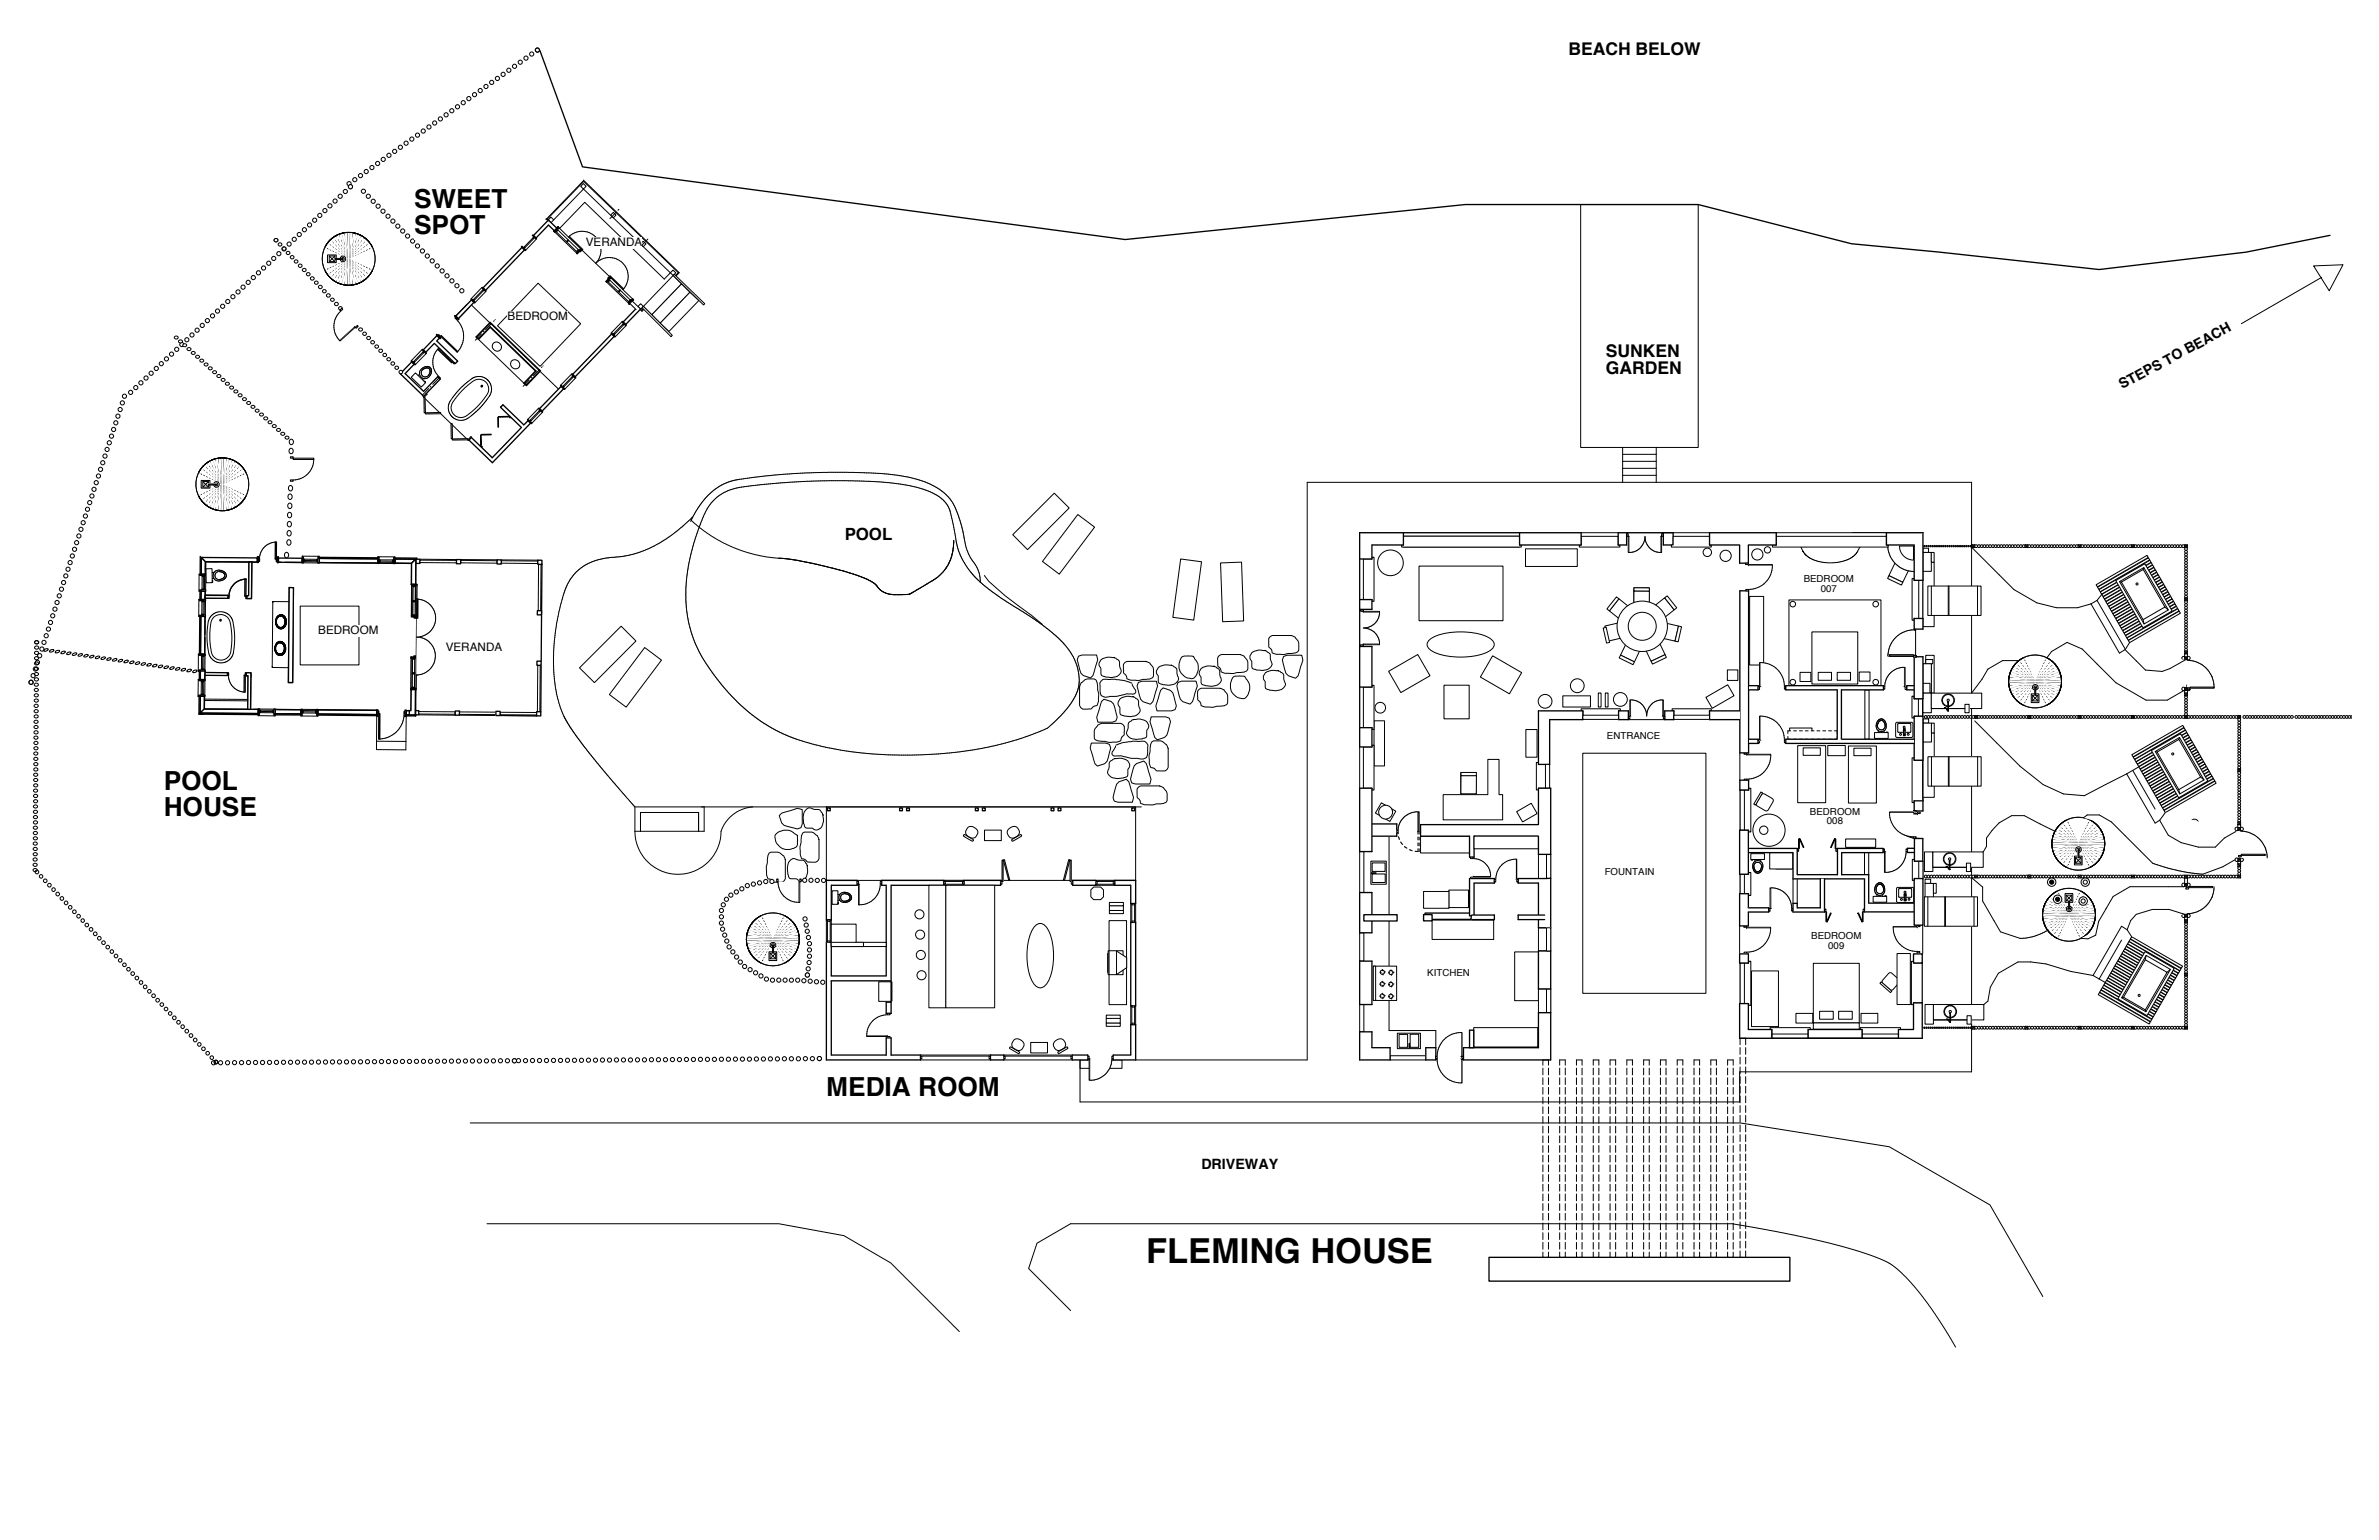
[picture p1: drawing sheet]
<svg xmlns="http://www.w3.org/2000/svg" width="432mm" height="279mm" viewBox="0 0 432 279" stroke-linecap="round" stroke-linejoin="round" font-family="sans-serif">
<defs><g id="words">
<text font-size="6.2" x="208" y="229.2">FLEMING HOUSE</text>
<g font-size="4.8">
<text x="75.2" y="37.7">SWEET</text>
<text x="75.2" y="42.4">SPOT</text>
<text x="29.7" y="143.3">POOL</text>
<text x="29.7" y="148">HOUSE</text>
<text x="150" y="198.9">MEDIA ROOM</text>
</g>
<g font-size="3.2">
<text x="284.7" y="10">BEACH BELOW</text>
<text x="291.5" y="64.8">SUNKEN</text>
<text x="291.5" y="67.9">GARDEN</text>
</g>
<text font-size="3" x="153.3" y="98">POOL</text>
<g font-size="2.6">
<text x="385.2" y="70.7" transform="rotate(-28 385.2 70.7)">STEPS TO BEACH</text>
<text x="218" y="212">DRIVEWAY</text>
</g>
<g font-size="2.1">
<text x="106.3" y="44.6">VERANDA</text>
<text x="92.1" y="58">BEDROOM</text>
<text x="57.8" y="115">BEDRO</text>
<text x="65.3" y="115">OM</text>
<text x="80.9" y="118.2">VERANDA</text>
</g>
<g font-size="1.8">
<text x="327.4" y="105.6">BEDROOM</text>
<text x="330.5" y="107.3">007</text>
<text x="291.7" y="134">ENTRANCE</text>
<text x="328.5" y="147.8">BEDROOM</text>
<text x="331.6" y="149.6">008</text>
<text x="291.3" y="158.8">FOUNTAIN</text>
<text x="328.8" y="170.4">BEDROOM</text>
<text x="331.8" y="172.2">009</text>
<text x="259" y="177.1">KITCHEN</text>
</g>
</g></defs>
<path d="M397 124.4h.5v.2h-.5z" fill="none" stroke="#000" stroke-width=".18"/>
<path d="M397.5 124.6h4.4v.2h-4.4z" fill="#fff"/>
<path d="M397.5 124.6h4.4v.2h-4.4z" fill="none" stroke="#000" stroke-width=".18"/>
<path d="M344.3 101.5l2.5 1.2-1.4 2.9-2.6-1.2z" fill="#fff"/>
<path d="M344.3 101.5l2.5 1.2-1.4 2.9-2.6-1.2z" fill="none" stroke="#000" stroke-width=".18"/>
<path d="M342.6 98.9h4.8v4.8a4.8 4.8 0 0 1-4.8-4.8z" fill="#fff"/>
<path d="M342.6 98.9a4.8 4.8 0 0 0 4.8 4.8" fill="none" stroke="#000" stroke-width=".18"/>
<path d="M291.3 113.6l3.2-.8 .6 2.8-3.2 .7z" fill="#fff"/>
<path d="M291.3 113.6l3.2-.8 .6 2.8-3.2 .7z" fill="none" stroke="#000" stroke-width=".18"/>
<path d="M324.7 108.8h16.7v15.6h-16.7z" fill="#fff"/>
<path d="M324.7 108.8h16.7v15.6h-16.7z" fill="none" stroke="#000" stroke-width=".18"/>
<path d="M276.9 132.4h2.1v5h-2.1z" fill="#fff"/>
<path d="M276.9 132.4h2.1v5h-2.1z" fill="none" stroke="#000" stroke-width=".18"/>
<path d="M249.4 130.8h1.9v8.2h-1.9z" fill="#fff"/>
<path d="M249.4 130.8h1.9v8.2h-1.9z" fill="none" stroke="#000" stroke-width=".18"/>
<path d="M257.6 102.7h15.2v9.9h-15.2z" fill="#fff"/>
<path d="M257.6 102.7h15.2v9.9h-15.2z" fill="none" stroke="#000" stroke-width=".18"/>
<circle cx="252.4" cy="102.1" r="2.33" fill="#fff"/>
<circle cx="252.4" cy="102.1" r="2.33" fill="none" stroke="#000" stroke-width=".18"/>
<path d="M276.9 99.6h9.4v3.2h-9.4z" fill="#fff"/>
<path d="M276.9 99.6h9.4v3.2h-9.4z" fill="none" stroke="#000" stroke-width=".18"/>
<path d="M261.9 144.2h8.1v-6.4h2.1v6.4h.6v4.5h-10.8z" fill="#fff"/>
<path d="M261.9 144.2h8.1v-6.4h2.1v6.4h.6v4.5h-10.8z" fill="none" stroke="#000" stroke-width=".18"/>
<path d="M262.1 124.3h4.6v6.1h-4.6z" fill="#fff"/>
<path d="M262.1 124.3h4.6v6.1h-4.6z" fill="none" stroke="#000" stroke-width=".18"/>
<path d="M309.6 126.5l4-2.3 1.1 2-3.9 2.3z" fill="#fff"/>
<path d="M309.6 126.5l4-2.3 1.1 2-3.9 2.3z" fill="none" stroke="#000" stroke-width=".18"/>
<path d="M313.5 121.5h1.9v1.9h-1.9z" fill="#fff"/>
<path d="M313.5 121.5h1.9v1.9h-1.9z" fill="none" stroke="#000" stroke-width=".18"/>
<path d="M252 121.8l5.3-3 2.3 3.8-5.3 3.1z" fill="#fff"/>
<path d="M252 121.8l5.3-3 2.3 3.8-5.3 3.1z" fill="none" stroke="#000" stroke-width=".18"/>
<path d="M270.9 119l5.3 3-2.2 3.9-5.3-3.1z" fill="#fff"/>
<path d="M270.9 119l5.3 3-2.2 3.9-5.3-3.1z" fill="none" stroke="#000" stroke-width=".18"/>
<circle cx="313.2" cy="100.8" r="1.02" fill="#fff"/>
<circle cx="313.2" cy="100.8" r="1.02" fill="none" stroke="#000" stroke-width=".18"/>
<circle cx="309.9" cy="100.2" r=".76" fill="#fff"/>
<circle cx="309.9" cy="100.2" r=".76" fill="none" stroke="#000" stroke-width=".18"/>
<path d="M250.7 145.7l2.6 1.5-1 1.8-2.7-1.5z" fill="#fff"/>
<path d="M250.7 145.7l2.6 1.5-1 1.8-2.7-1.5z" fill="none" stroke="#000" stroke-width=".18"/>
<circle cx="251.5" cy="147.3" r="1.25" fill="#fff"/>
<circle cx="251.5" cy="147.3" r="1.25" fill="none" stroke="#000" stroke-width=".18"/>
<path d="M275.3 147.3l2.6-1.6 1.1 1.9-2.6 1.5z" fill="#fff"/>
<path d="M275.3 147.3l2.6-1.6 1.1 1.9-2.6 1.5z" fill="none" stroke="#000" stroke-width=".18"/>
<circle cx="286.3" cy="124.4" r="1.25" fill="#fff"/>
<circle cx="286.3" cy="124.4" r="1.25" fill="none" stroke="#000" stroke-width=".18"/>
<circle cx="250.5" cy="128.4" r=".97" fill="#fff"/>
<circle cx="250.5" cy="128.4" r=".97" fill="none" stroke="#000" stroke-width=".18"/>
<circle cx="280.4" cy="127.2" r="1.25" fill="#fff"/>
<circle cx="280.4" cy="127.2" r="1.25" fill="none" stroke="#000" stroke-width=".18"/>
<path d="M283.7 126.2h5v2.1h-5z" fill="#fff"/>
<path d="M283.7 126.2h5v2.1h-5z" fill="none" stroke="#000" stroke-width=".18"/>
<circle cx="294.1" cy="126.9" r="1.25" fill="#fff"/>
<circle cx="294.1" cy="126.9" r="1.25" fill="none" stroke="#000" stroke-width=".18"/>
<path d="M290.1 125.7h.5v2.6h-.5z" fill="#fff"/>
<path d="M290.1 125.7h.5v2.6h-.5z" fill="none" stroke="#000" stroke-width=".18"/>
<path d="M291.4 125.7h.5v2.6h-.5z" fill="#fff"/>
<path d="M291.4 125.7h.5v2.6h-.5z" fill="none" stroke="#000" stroke-width=".18"/>
<path d="M317.6 108.2h2.5v12.5h-2.5z" fill="#fff"/>
<path d="M317.6 108.2h2.5v12.5h-2.5z" fill="none" stroke="#000" stroke-width=".18"/>
<circle cx="325.4" cy="109.6" r=".51" fill="#fff"/>
<circle cx="325.4" cy="109.6" r=".51" fill="none" stroke="#000" stroke-width=".18"/>
<circle cx="340.4" cy="109.6" r=".51" fill="#fff"/>
<circle cx="340.4" cy="109.6" r=".51" fill="none" stroke="#000" stroke-width=".18"/>
<circle cx="325.4" cy="123.8" r=".51" fill="#fff"/>
<circle cx="325.4" cy="123.8" r=".51" fill="none" stroke="#000" stroke-width=".18"/>
<circle cx="340.4" cy="123.8" r=".51" fill="#fff"/>
<circle cx="340.4" cy="123.8" r=".51" fill="none" stroke="#000" stroke-width=".18"/>
<path d="M326.7 122h2v1.6h-2z" fill="#fff"/>
<path d="M326.7 122h2v1.6h-2z" fill="none" stroke="#000" stroke-width=".18"/>
<path d="M337.4 121.9h2v1.7h-2z" fill="#fff"/>
<path d="M337.4 121.9h2v1.7h-2z" fill="none" stroke="#000" stroke-width=".18"/>
<circle cx="319" cy="100.6" r="1.02" fill="#fff"/>
<circle cx="319" cy="100.6" r="1.02" fill="none" stroke="#000" stroke-width=".18"/>
<circle cx="320.8" cy="99.8" r=".57" fill="#fff"/>
<circle cx="320.8" cy="99.8" r=".57" fill="none" stroke="#000" stroke-width=".18"/>
<path d="M344.8 99.1h2.5v2.5a2.53 2.53 0 0 1-2.5-2.5z" fill="#fff"/>
<path d="M326.9 99.3h10.7M344.8 99.1h2.5v2.5a2.53 2.53 0 0 1-2.5-2.5z" fill="none" stroke="#000" stroke-width=".18"/>
<path d="M328.6 99.3h7.3a3.6 3.6 0 0 1-3.2 1.3 4.7 4.7 0 0 1-4.1-1.3z" fill="#fff"/>
<path d="M328.6 99.3l.3 .4a4 4 0 0 0 2.1 .8 6 6 0 0 0 4.5-.8l.4-.4" fill="none" stroke="#000" stroke-width=".18"/>
<path d="M327.7 99.3h9l-.4 .7-.9 .7-1.3 .5-1.4 .2-1.8-.1-1.5-.5-1-.5z" fill="#fff"/>
<path d="M327.7 99.3l.4 .7 1 .7 1.3 .5 1.4 .2 1.7-.1 1.7-.5 .9-.6 .6-.9" fill="none" stroke="#000" stroke-width=".18"/>
<path d="M326.9 99.3h10.7l-.7 1.2-1 .8-1.3 .5-1.9 .3-1.8-.1-1.9-.5-.7-.3-.7-.7z" fill="#fff"/>
<path d="M326.9 99.3l.7 1.2 1 .8 1.5 .6 1.7 .2 1.8-.1 1.8-.5 .8-.4 .7-.6 .7-1.2M335.5 135.3h5.1v10.4h-5.1z" fill="none" stroke="#000" stroke-width=".18"/>
<path d="M336.5 135.7h3.1v1.4h-3.1z" fill="#fff"/>
<path d="M326.3 135.3h5.1v10.3h-5.1zM336.5 135.7h3.1v1.4h-3.1z" fill="none" stroke="#000" stroke-width=".18"/>
<path d="M327.3 135.7h3.1v1.3h-3.1z" fill="#fff"/>
<path d="M328.9 114.6h8.3v9.5h-8.3zM327.3 135.7h3.1v1.3h-3.1z" fill="none" stroke="#000" stroke-width=".18"/>
<path d="M330 122h2.4v1.4h-2.4z" fill="#fff"/>
<path d="M330 122h2.4v1.4h-2.4z" fill="none" stroke="#000" stroke-width=".18"/>
<path d="M333.5 122h2.4v1.4h-2.4z" fill="#fff"/>
<path d="M333.5 122h2.4v1.4h-2.4zM329.1 174.8h8.4v10.8h-8.4z" fill="none" stroke="#000" stroke-width=".18"/>
<path d="M330.3 183.5h2.4v1.4h-2.4z" fill="#fff"/>
<path d="M330.3 183.5h2.4v1.4h-2.4z" fill="none" stroke="#000" stroke-width=".18"/>
<path d="M333.7 183.5h2.5v1.4h-2.5z" fill="#fff"/>
<path d="M333.7 183.5h2.5v1.4h-2.5z" fill="none" stroke="#000" stroke-width=".18"/>
<path d="M331.8 135.3h3.1v1.8h-3.1z" fill="#fff"/>
<g fill="none" stroke="#000" stroke-width=".18">
<path d="M331.8 135.3h3.1v1.8h-3.1zM317.8 154.9h2.5v1h-2.5zM317.8 156h.4zM318.3 156.4a.98 .98 0 0 1 1.4 0 .98 .98 0 0 1 .2 1.3l-.1 .1a.8 .8 0 0 1-1 .6 1.36 1.36 0 0 1-.5-2zM318.5 156.7a.76 .76 0 0 1 1.1 0 .76 .76 0 0 1 0 1.1l-.4 .3h-.3a1.05 1.05 0 0 1-.4-1.4zM318.5 155.9v.4M318.6 157.9v.1M318.7 158v.1M319.6 155.9v.4M322.3 155l2.9-.1 .1 .2v2.3l-.1 .2h-2.9l-.1-.2zM323.5 155.8l-.9 .1v1.5h2.3v-1.5l-.9-.1M323.6 155.2h.3v1.2h-.3z"/>
<path d="M323.6 155.5h.3M323.6 156.2h.3"/>
<circle cx="323.1" cy="155.5" r=".17"/>
<circle cx="323.8" cy="156.8" r=".17"/>
<circle cx="324.4" cy="155.5" r=".17"/>
</g>
<path d="M317.9 176.2h4.9v10.1h-4.9z" fill="#fff"/>
<path d="M317.9 176.2h4.9v10.1h-4.9z" fill="none" stroke="#000" stroke-width=".18"/>
<path d="M326 183.9h3v1.7h-3z" fill="#fff"/>
<path d="M326 183.9h3v1.7h-3z" fill="none" stroke="#000" stroke-width=".18"/>
<path d="M329.1 185.6h8.4v1.1h-8.4z" fill="#fff"/>
<path d="M329.1 185.6h8.4v1.1h-8.4z" fill="none" stroke="#000" stroke-width=".18"/>
<path d="M337.8 183.9h3v1.7h-3z" fill="#fff"/>
<path d="M337.8 183.9h3v1.7h-3z" fill="none" stroke="#000" stroke-width=".18"/>
<path d="M342.8 176.6l.2-.1 .4 .1 1.4 1.3-.1 .4-1.3 1.3-.4-.1-1.4-1.3 .1-.4z" fill="#fff"/>
<path d="M342.8 176.6l.2-.1 .4 .1 1.4 1.3-.1 .4-1.3 1.3-.4-.1-1.4-1.3 .1-.4z" fill="none" stroke="#000" stroke-width=".18"/>
<path d="M341.4 178.1l2 1.7-.3 .3-1.9-1.7z" fill="#fff"/>
<path d="M341.4 178.1l2 1.7-.3 .3-1.9-1.7z" fill="none" stroke="#000" stroke-width=".18"/>
<path d="M344.3 173h2.4v9.3h-2.4z" fill="#fff"/>
<path d="M344.3 173h2.4v9.3h-2.4z" fill="none" stroke="#000" stroke-width=".18"/>
<path d="M319.8 144.1l.5-.1 1.4 .9 .2 .2-.1 .3-1 1.7h-.4l-1.5-.9-.1-.2v-.3z" fill="#fff"/>
<path d="M319.8 144.1l.5-.1 1.4 .9 .2 .2-.1 .3-1 1.7h-.4l-1.5-.9-.1-.2v-.3z" fill="none" stroke="#000" stroke-width=".18"/>
<path d="M319.6 143.7l.3 .2-1.3 2.2-.3-.2z" fill="#fff"/>
<path d="M319.6 143.7l.3 .2-1.3 2.2-.3-.2z" fill="none" stroke="#000" stroke-width=".18"/>
<circle cx="321.1" cy="150.6" r="2.92" fill="#fff"/>
<circle cx="321.1" cy="150.6" r="2.92" fill="none" stroke="#000" stroke-width=".18"/>
<circle cx="320.1" cy="150.6" r=".76" fill="#fff"/>
<circle cx="320.1" cy="150.6" r=".76" fill="none" stroke="#000" stroke-width=".18"/>
<path d="M335 152.2h5.4v1.5h-5.4z" fill="#fff"/>
<path d="M335 152.2h5.4v1.5h-5.4z" fill="none" stroke="#000" stroke-width=".18"/>
<path d="M324.8 132.1h4.1v1.9h-4.1z" fill="#fff"/>
<path d="M324.8 132.1h4.1v1.9h-4.1z" fill="none" stroke="#000" stroke-width=".18"/>
<path d="M324.5 132.6h9v1.5h-9z" fill="#fff"/>
<g fill="none" stroke="#000" stroke-width=".18">
<path d="M324.5 133.6v.5h.5M325 132.6h-.5v.5M325.5 132.6h.6M325.5 134.1h.6M326.6 132.6h.5M326.6 134.1h.5M327.7 132.6h.5M327.7 134.1h.5M328.7 132.6h.6M328.7 134.1h.6M329.8 132.6h.5M329.8 134.1h.5"/>
<path d="M330.8 132.6h.6M330.8 134.1h.6M331.9 132.6h.5M331.9 134.1h.5M333 132.6h.5v.5M333.5 133.6v.5h-.5"/>
</g>
<circle cx="375.5" cy="166" r="4.8" fill="#fff"/>
<g fill="none" stroke="#000" stroke-width=".18">
<path d="M370.7 165.7h9.6M370.7 166.2h9.6M370.8 165.2h9.5M370.8 166.7h9.5M370.8 166.8h9.5M370.9 164.7h9.2M370.9 164.7h9.3M370.9 167.2h9.3M370.9 167.3h9.2M371.1 164.2h8.9M371.1 167.7h8.9M371.1 167.8h8.9"/>
<path d="M371.3 163.7h8.5M371.3 168.2h8.5M371.3 163.6h3.5M371.3 168.3h8.4M371.6 163.2h3.2M371.6 168.7h7.9M371.7 163.1h3.1M371.7 168.8h7.7M372 162.7h2.8M372 169.2h7M372.1 162.6h2.7M372.1 169.3h6.9"/>
<path d="M372.6 162.2h2.2M372.6 169.7h5.9M372.7 162.1h5.7M372.7 169.8h5.7M373.4 161.7h4.3M373.4 170.2h4.3M373.5 161.6h4.1M373.5 170.3h4.1M376.2 162.2h2.3M376.2 162.6h2.8M376.2 162.7h2.8M376.2 163.1h3.2"/>
<path d="M376.2 163.2h3.3M376.2 163.6h3.5"/>
</g>
<path d="M375.5 166l2.1 4.3-1.5 .4h-1.5l-1.1-.4z" fill="#fff"/>
<path d="M373.5 170.3a4.7 4.7 0 0 0 4.1 0" fill="none" stroke="#000" stroke-width=".18"/>
<path d="M373.5 161.6l1.8-.4 1.3 .1 1 .3-2.1 4.4z" fill="#fff"/>
<path d="M373.5 161.6a4.7 4.7 0 0 1 4.1 0" fill="none" stroke="#000" stroke-width=".18"/>
<path d="M372.7 162.1l.7-.4 2.1 4.3z" fill="#fff"/>
<path d="M372.7 162.1h.1M372.8 162h.1M372.9 162h.1M373 161.9h.1M373.1 161.8l-.4 .3M373.1 161.8h.1M373.2 161.8h.1M373.3 161.7h.1M373.3 161.7l-.2 .1M373.4 161.7h-.1" fill="none" stroke="#000" stroke-width=".18"/>
<path d="M372.1 162.6l.5-.4 2.9 3.8z" fill="#fff"/>
<path d="M372.1 162.6h.1M372.2 162.5h.1M372.3 162.5h-.1M372.4 162.3h.1M372.4 162.3l-.3 .3M372.5 162.3h-.1M372.6 162.2h-.1M372.6 162.2l-.1 .1" fill="none" stroke="#000" stroke-width=".18"/>
<path d="M372 162.7l3.5 3.3-3.8-2.9z" fill="#fff"/>
<path d="M371.7 163.1h.1M371.7 163v.1M371.8 163h.1M371.8 162.9v.1M371.8 162.9h.1M371.9 162.8h.1M371.9 162.8l-.2 .3M372 162.7l-.1 .1" fill="none" stroke="#000" stroke-width=".18"/>
<path d="M371.6 163.2l3.9 2.8-4.2-2.4z" fill="#fff"/>
<path d="M371.4 163.6h.1M371.4 163.5l-.1 .1M371.4 163.5h.1M371.5 163.4l-.1 .2M371.5 163.4h.1M371.6 163.3l-.1 .1M371.6 163.2l-.1 .1M371.6 163.2h.1M371.6 163.2v.1" fill="none" stroke="#000" stroke-width=".18"/>
<path d="M371.3 163.8l4.2 2.2-4.4-1.8z" fill="#fff"/>
<path d="M371.1 164v.2M371.1 164v.1M371.2 164h.1M371.2 163.8h.1M371.3 163.8h.1M371.3 163.7l-.2 .3" fill="none" stroke="#000" stroke-width=".18"/>
<path d="M371.1 164.2l4.4 1.8-4.6-1.3z" fill="#fff"/>
<path d="M371 164.6h-.1M371 164.5h.1M371 164.4h.1M371.1 164.3l-.2 .4M371.1 164.2l-.1 .1" fill="none" stroke="#000" stroke-width=".18"/>
<path d="M370.9 164.7l4.6 1.3-4.7-.8z" fill="#fff"/>
<path d="M370.8 165.1h.1M370.9 164.9h-.1M370.9 164.7l-.1 .5" fill="none" stroke="#000" stroke-width=".18"/>
<path d="M370.8 165.2l4.7 .8-4.8-.3z" fill="#fff"/>
<path d="M370.8 165.4h.1M370.8 165.2l-.1 .5" fill="none" stroke="#000" stroke-width=".18"/>
<path d="M370.7 165.7l4.8 .3-4.8 .2z" fill="#fff"/>
<path d="M370.7 165.7v.5" fill="none" stroke="#000" stroke-width=".18"/>
<path d="M377.7 161.7l.7 .4-2.9 3.9z" fill="#fff"/>
<path d="M377.7 161.7h.1M377.7 161.7l.3 .1M377.9 161.8h.1M378 161.8h.1M378 161.8l.3 .3M378.2 162h.1M378.3 162h.1M378.3 162.1h.1M378.4 162.1h.1" fill="none" stroke="#000" stroke-width=".18"/>
<path d="M378.5 162.2l.5 .4-3.5 3.4z" fill="#fff"/>
<path d="M378.5 162.2l.2 .1M378.5 162.2h.1M378.6 162.2v.1M378.6 162.3h.1M378.7 162.3l.3 .3M378.7 162.4h.1M378.8 162.5h.1M378.9 162.5h.1M378.9 162.5v.1M379 162.6h.1" fill="none" stroke="#000" stroke-width=".18"/>
<path d="M375.5 166l3.5-3.3 .2 .2 .2 .2z" fill="#fff"/>
<path d="M379 162.7l.1 .1M379.1 162.8l.3 .3M379.1 162.8h.1M379.2 162.9h.1M379.3 162.9v.1M379.3 163h.1M379.3 163l.1 .1M379.3 163.1h.1M379.4 163.1h.1" fill="none" stroke="#000" stroke-width=".18"/>
<path d="M375.5 166l4-2.8 .2 .4z" fill="#fff"/>
<path d="M379.5 163.2v.1M379.5 163.2h.1M379.5 163.3l.2 .3M379.6 163.4h.1M379.6 163.4v.1M379.6 163.5h.1M379.7 163.5v.1M379.7 163.6h.1" fill="none" stroke="#000" stroke-width=".18"/>
<path d="M375.5 166l4.3-2.3 .1 .2 .1 .3z" fill="#fff"/>
<path d="M379.8 163.7l.1 .3M379.8 163.8h.1M379.9 164h.1M379.9 164v.1M379.9 164l.1 .2" fill="none" stroke="#000" stroke-width=".18"/>
<path d="M375.5 166l4.5-1.8 .1 .2v.3z" fill="#fff"/>
<path d="M380 164.2l.1 .3M380 164.3h.1M380.1 164.4h.1M380.1 164.5v.2M380.1 164.6h.1" fill="none" stroke="#000" stroke-width=".18"/>
<path d="M375.5 166l4.7-1.3v.2l.1 .3z" fill="#fff"/>
<path d="M380.2 164.7v.4M380.2 164.7h.1M380.2 164.9h.1" fill="none" stroke="#000" stroke-width=".18"/>
<path d="M375.5 166l4.8-.8v.2v.3z" fill="#fff"/>
<path d="M380.3 165.2v.5M380.3 165.4h.1" fill="none" stroke="#000" stroke-width=".18"/>
<path d="M375.5 166l4.8-.3v.5z" fill="#fff"/>
<path d="M380.3 165.7v.5" fill="none" stroke="#000" stroke-width=".18"/>
<path d="M375.5 166l-2.1 4.2-.2-.1-.5-.3z" fill="#fff"/>
<path d="M372.7 169.8l.2 .2M372.8 169.9h.1M372.9 170h.1M372.9 170l.3 .2M373.1 170.1h.1M373.2 170.1v.1M373.2 170.2h.2" fill="none" stroke="#000" stroke-width=".18"/>
<path d="M372.1 169.3l3.4-3.3-2.9 3.7z" fill="#fff"/>
<path d="M372.1 169.3l.3 .3M372.1 169.3h.1M372.1 169.4h.1M372.1 169.3v.1M372.3 169.5v.1M372.4 169.6h.1M372.4 169.6l.2 .1M372.5 169.7h.1" fill="none" stroke="#000" stroke-width=".18"/>
<path d="M371.7 168.8l3.8-2.8-3.5 3.2z" fill="#fff"/>
<path d="M371.7 168.8l.2 .3M371.7 168.8h.1M371.7 168.9h.1M371.8 169h.1M371.9 169.1l.1 .1M372 169.2h.1" fill="none" stroke="#000" stroke-width=".18"/>
<path d="M371.3 168.3l4.2-2.3-3.9 2.7z" fill="#fff"/>
<path d="M371.3 168.3l.1 .1M371.4 168.3h.1M371.4 168.4l.2 .3M371.4 168.4l.1 .1M371.4 168.5h.1M371.5 168.5h.1M371.6 168.7h.1" fill="none" stroke="#000" stroke-width=".18"/>
<path d="M371.1 167.8l4.4-1.8-4.2 2.2z" fill="#fff"/>
<path d="M371.1 167.8v.1M371.1 167.9l.2 .2M371.2 168h.1M371.2 168.1l.1 .1M371.3 168.2h.1" fill="none" stroke="#000" stroke-width=".18"/>
<path d="M370.9 167.3l4.6-1.3-4.4 1.7z" fill="#fff"/>
<path d="M370.9 167.3l.2 .4M370.9 167.3h.1M371 167.4h.1M371 167.5h.1M371 167.6h.1M371.1 167.7h.1" fill="none" stroke="#000" stroke-width=".18"/>
<path d="M370.8 166.8l4.7-.8-4.6 1.2z" fill="#fff"/>
<path d="M370.8 166.8l.1 .4M370.8 166.8h.1M370.8 167h.1" fill="none" stroke="#000" stroke-width=".18"/>
<path d="M370.7 166.2l4.8-.2-4.7 .7z" fill="#fff"/>
<path d="M370.7 166.3l.1 .4M370.7 166.2v.1M370.8 166.5h.1" fill="none" stroke="#000" stroke-width=".18"/>
<path d="M375.5 166l2.9 3.8-.1 .1-.6 .3z" fill="#fff"/>
<path d="M377.7 170.2h.1M377.8 170.2h-.1M377.9 170.1h.1M378 170.1h.1M378.1 170h.1M378.2 169.9h.1M378.2 169.9l-.4 .3M378.3 169.9h.1M378.4 169.8h.1M378.4 169.8l-.2 .1" fill="none" stroke="#000" stroke-width=".18"/>
<path d="M375.5 166l3.5 3.3-.5 .4z" fill="#fff"/>
<path d="M378.6 169.7h.1M378.6 169.7h-.1M378.7 169.6h.1M378.7 169.6h-.1M378.8 169.5h-.1M379 169.3h.1M379 169.3l-.5 .4" fill="none" stroke="#000" stroke-width=".18"/>
<path d="M375.5 166l3.9 2.8-.2 .3-.2 .1z" fill="#fff"/>
<path d="M379.1 169.2h.1M379.1 169.1l-.1 .1M379.2 169h.1M379.3 169h-.1M379.3 168.9h.1M379.3 168.9l-.2 .2M379.4 168.8h.1M379.4 168.8l-.1 .1" fill="none" stroke="#000" stroke-width=".18"/>
<path d="M375.5 166l4.2 2.3-.2 .4z" fill="#fff"/>
<path d="M379.5 168.7h.1M379.5 168.6h.1M379.6 168.5h.1M379.6 168.5l-.1 .2M379.7 168.4h.1M379.7 168.3h.1M379.7 168.3l-.1 .2" fill="none" stroke="#000" stroke-width=".18"/>
<path d="M375.5 166l4.5 1.8-.1 .2-.1 .2z" fill="#fff"/>
<path d="M379.8 168.1v.1M379.8 168h.1M379.9 168l-.1 .2M379.9 167.9v.1M379.9 167.8v.1M380 167.8l-.1 .1" fill="none" stroke="#000" stroke-width=".18"/>
<path d="M375.5 166l4.6 1.3-.1 .3z" fill="#fff"/>
<path d="M380 167.6h.1M380 167.7h.1M380.1 167.5h.1M380.1 167.3h.1M380.1 167.4l-.1 .3M380.1 167.3v.2" fill="none" stroke="#000" stroke-width=".18"/>
<path d="M375.5 166l4.8 .8-.1 .2v.2z" fill="#fff"/>
<path d="M380.2 167.2h.1M380.2 167h.1M380.2 166.8v.4" fill="none" stroke="#000" stroke-width=".18"/>
<path d="M375.5 166l4.8 .2v.5z" fill="#fff"/>
<path d="M380.3 166.5h.1M380.3 166.2v.1M380.3 166.3v.4" fill="none" stroke="#000" stroke-width=".18"/>
<path d="M374.8 162.1h1.4v1.6h-1.4z" fill="#fff"/>
<path d="M374.8 162.1h1.4v1.6h-1.4z" fill="none" stroke="#000" stroke-width=".18"/>
<path d="M375 162.4h1v1h-1z" fill="#fff"/>
<path d="M375 162.4h1v1h-1zM375 162.4l1 1M376 162.4l-1 1" fill="none" stroke="#000" stroke-width=".18"/>
<circle cx="375.6" cy="164.9" r=".51" fill="#fff"/>
<circle cx="375.6" cy="164.9" r=".51" fill="none" stroke="#000" stroke-width=".18"/>
<circle cx="375.6" cy="164.9" r=".25" fill="#fff"/>
<circle cx="375.6" cy="164.9" r=".25" fill="none" stroke="#000" stroke-width=".18"/>
<path d="M375.5 163.4h.2v1.5h-.2z" fill="#fff"/>
<path d="M375.5 163.4h.2v1.5h-.2z" fill="none" stroke="#000" stroke-width=".18"/>
<circle cx="349.3" cy="186.5" r=".13" fill="#fff"/>
<circle cx="349.3" cy="186.5" r=".13" fill="none" stroke="#000" stroke-width=".18"/>
<circle cx="349.7" cy="186.5" r=".13" fill="#fff"/>
<circle cx="349.7" cy="186.5" r=".13" fill="none" stroke="#000" stroke-width=".18"/>
<circle cx="350" cy="186.5" r=".13" fill="#fff"/>
<circle cx="350" cy="186.5" r=".13" fill="none" stroke="#000" stroke-width=".18"/>
<circle cx="350.4" cy="186.5" r=".13" fill="#fff"/>
<circle cx="350.4" cy="186.5" r=".13" fill="none" stroke="#000" stroke-width=".18"/>
<circle cx="350.8" cy="186.5" r=".13" fill="#fff"/>
<circle cx="350.8" cy="186.5" r=".13" fill="none" stroke="#000" stroke-width=".18"/>
<circle cx="351.2" cy="186.5" r=".13" fill="#fff"/>
<circle cx="351.2" cy="186.5" r=".13" fill="none" stroke="#000" stroke-width=".18"/>
<circle cx="351.6" cy="186.5" r=".13" fill="#fff"/>
<circle cx="351.6" cy="186.5" r=".13" fill="none" stroke="#000" stroke-width=".18"/>
<circle cx="351.9" cy="186.5" r=".13" fill="#fff"/>
<circle cx="351.9" cy="186.5" r=".13" fill="none" stroke="#000" stroke-width=".18"/>
<circle cx="352.3" cy="186.5" r=".13" fill="#fff"/>
<circle cx="352.3" cy="186.5" r=".13" fill="none" stroke="#000" stroke-width=".18"/>
<circle cx="352.7" cy="186.5" r=".13" fill="#fff"/>
<circle cx="352.7" cy="186.5" r=".13" fill="none" stroke="#000" stroke-width=".18"/>
<circle cx="353.1" cy="186.5" r=".13" fill="#fff"/>
<circle cx="353.1" cy="186.5" r=".13" fill="none" stroke="#000" stroke-width=".18"/>
<circle cx="353.5" cy="186.5" r=".13" fill="#fff"/>
<circle cx="353.5" cy="186.5" r=".13" fill="none" stroke="#000" stroke-width=".18"/>
<circle cx="353.8" cy="186.5" r=".13" fill="#fff"/>
<circle cx="353.8" cy="186.5" r=".13" fill="none" stroke="#000" stroke-width=".18"/>
<circle cx="354.2" cy="186.5" r=".13" fill="#fff"/>
<circle cx="354.2" cy="186.5" r=".13" fill="none" stroke="#000" stroke-width=".18"/>
<circle cx="354.6" cy="186.5" r=".13" fill="#fff"/>
<circle cx="354.6" cy="186.5" r=".13" fill="none" stroke="#000" stroke-width=".18"/>
<circle cx="355" cy="186.5" r=".13" fill="#fff"/>
<circle cx="355" cy="186.5" r=".13" fill="none" stroke="#000" stroke-width=".18"/>
<circle cx="355.4" cy="186.5" r=".13" fill="#fff"/>
<circle cx="355.4" cy="186.5" r=".13" fill="none" stroke="#000" stroke-width=".18"/>
<circle cx="355.8" cy="186.5" r=".13" fill="#fff"/>
<circle cx="355.8" cy="186.5" r=".13" fill="none" stroke="#000" stroke-width=".18"/>
<circle cx="356.1" cy="186.5" r=".13" fill="#fff"/>
<circle cx="356.1" cy="186.5" r=".13" fill="none" stroke="#000" stroke-width=".18"/>
<circle cx="356.5" cy="186.5" r=".13" fill="#fff"/>
<circle cx="356.5" cy="186.5" r=".13" fill="none" stroke="#000" stroke-width=".18"/>
<circle cx="356.9" cy="186.5" r=".13" fill="#fff"/>
<circle cx="356.9" cy="186.5" r=".13" fill="none" stroke="#000" stroke-width=".18"/>
<circle cx="357.3" cy="186.5" r=".13" fill="#fff"/>
<circle cx="357.3" cy="186.5" r=".13" fill="none" stroke="#000" stroke-width=".18"/>
<circle cx="357.7" cy="186.5" r=".13" fill="#fff"/>
<circle cx="357.7" cy="186.5" r=".13" fill="none" stroke="#000" stroke-width=".18"/>
<circle cx="349.3" cy="99.1" r=".13" fill="#fff"/>
<circle cx="349.3" cy="99.1" r=".13" fill="none" stroke="#000" stroke-width=".18"/>
<circle cx="349.7" cy="99.1" r=".13" fill="#fff"/>
<circle cx="349.7" cy="99.1" r=".13" fill="none" stroke="#000" stroke-width=".18"/>
<circle cx="350" cy="99.1" r=".13" fill="#fff"/>
<circle cx="350" cy="99.1" r=".13" fill="none" stroke="#000" stroke-width=".18"/>
<circle cx="350.4" cy="99.1" r=".13" fill="#fff"/>
<circle cx="350.4" cy="99.1" r=".13" fill="none" stroke="#000" stroke-width=".18"/>
<circle cx="350.8" cy="99.1" r=".13" fill="#fff"/>
<circle cx="350.8" cy="99.1" r=".13" fill="none" stroke="#000" stroke-width=".18"/>
<circle cx="351.2" cy="99.1" r=".13" fill="#fff"/>
<circle cx="351.2" cy="99.1" r=".13" fill="none" stroke="#000" stroke-width=".18"/>
<circle cx="351.6" cy="99.1" r=".13" fill="#fff"/>
<circle cx="351.6" cy="99.1" r=".13" fill="none" stroke="#000" stroke-width=".18"/>
<circle cx="351.9" cy="99.1" r=".13" fill="#fff"/>
<circle cx="351.9" cy="99.1" r=".13" fill="none" stroke="#000" stroke-width=".18"/>
<circle cx="352.3" cy="99.1" r=".13" fill="#fff"/>
<circle cx="352.3" cy="99.1" r=".13" fill="none" stroke="#000" stroke-width=".18"/>
<circle cx="352.7" cy="99.1" r=".13" fill="#fff"/>
<circle cx="352.7" cy="99.1" r=".13" fill="none" stroke="#000" stroke-width=".18"/>
<circle cx="353.1" cy="99.1" r=".13" fill="#fff"/>
<circle cx="353.1" cy="99.1" r=".13" fill="none" stroke="#000" stroke-width=".18"/>
<circle cx="353.5" cy="99.1" r=".13" fill="#fff"/>
<circle cx="353.5" cy="99.1" r=".13" fill="none" stroke="#000" stroke-width=".18"/>
<circle cx="353.8" cy="99.1" r=".13" fill="#fff"/>
<circle cx="353.8" cy="99.1" r=".13" fill="none" stroke="#000" stroke-width=".18"/>
<circle cx="354.2" cy="99.1" r=".13" fill="#fff"/>
<circle cx="354.2" cy="99.1" r=".13" fill="none" stroke="#000" stroke-width=".18"/>
<circle cx="354.6" cy="99.1" r=".13" fill="#fff"/>
<circle cx="354.6" cy="99.1" r=".13" fill="none" stroke="#000" stroke-width=".18"/>
<circle cx="355" cy="99.1" r=".13" fill="#fff"/>
<circle cx="355" cy="99.1" r=".13" fill="none" stroke="#000" stroke-width=".18"/>
<circle cx="355.4" cy="99.1" r=".13" fill="#fff"/>
<circle cx="355.4" cy="99.1" r=".13" fill="none" stroke="#000" stroke-width=".18"/>
<circle cx="355.8" cy="99.1" r=".13" fill="#fff"/>
<circle cx="355.8" cy="99.1" r=".13" fill="none" stroke="#000" stroke-width=".18"/>
<circle cx="356.1" cy="99.1" r=".13" fill="#fff"/>
<circle cx="356.1" cy="99.1" r=".13" fill="none" stroke="#000" stroke-width=".18"/>
<circle cx="356.5" cy="99.1" r=".13" fill="#fff"/>
<circle cx="356.5" cy="99.1" r=".13" fill="none" stroke="#000" stroke-width=".18"/>
<circle cx="356.9" cy="99.1" r=".13" fill="#fff"/>
<circle cx="356.9" cy="99.1" r=".13" fill="none" stroke="#000" stroke-width=".18"/>
<circle cx="357.3" cy="99.1" r=".13" fill="#fff"/>
<circle cx="357.3" cy="99.1" r=".13" fill="none" stroke="#000" stroke-width=".18"/>
<circle cx="357.7" cy="99.1" r=".13" fill="#fff"/>
<circle cx="357.7" cy="99.1" r=".13" fill="none" stroke="#000" stroke-width=".18"/>
<path d="M357.9 98.8h.5v.5h-.5z" fill="#fff"/>
<path d="M357.9 98.8h.5v.5h-.5zM357.9 98.8l.5 .5M358.4 98.8l-.5 .5" fill="none" stroke="#000" stroke-width=".18"/>
<circle cx="358.7" cy="99.1" r=".25" fill="#fff"/>
<circle cx="358.7" cy="99.1" r=".25" fill="none" stroke="#000" stroke-width=".18"/>
<circle cx="359.2" cy="99.1" r=".25" fill="#fff"/>
<circle cx="359.2" cy="99.1" r=".25" fill="none" stroke="#000" stroke-width=".18"/>
<circle cx="359.7" cy="99.1" r=".25" fill="#fff"/>
<circle cx="359.7" cy="99.1" r=".25" fill="none" stroke="#000" stroke-width=".18"/>
<circle cx="360.2" cy="99.1" r=".25" fill="#fff"/>
<circle cx="360.2" cy="99.1" r=".25" fill="none" stroke="#000" stroke-width=".18"/>
<circle cx="360.7" cy="99.1" r=".25" fill="#fff"/>
<circle cx="360.7" cy="99.1" r=".25" fill="none" stroke="#000" stroke-width=".18"/>
<circle cx="361.2" cy="99.1" r=".25" fill="#fff"/>
<circle cx="361.2" cy="99.1" r=".25" fill="none" stroke="#000" stroke-width=".18"/>
<circle cx="361.7" cy="99.1" r=".25" fill="#fff"/>
<circle cx="361.7" cy="99.1" r=".25" fill="none" stroke="#000" stroke-width=".18"/>
<circle cx="362.2" cy="99.1" r=".25" fill="#fff"/>
<circle cx="362.2" cy="99.1" r=".25" fill="none" stroke="#000" stroke-width=".18"/>
<circle cx="362.7" cy="99.1" r=".25" fill="#fff"/>
<circle cx="362.7" cy="99.1" r=".25" fill="none" stroke="#000" stroke-width=".18"/>
<circle cx="363.2" cy="99.1" r=".25" fill="#fff"/>
<circle cx="363.2" cy="99.1" r=".25" fill="none" stroke="#000" stroke-width=".18"/>
<circle cx="363.8" cy="99.1" r=".25" fill="#fff"/>
<circle cx="363.8" cy="99.1" r=".25" fill="none" stroke="#000" stroke-width=".18"/>
<circle cx="364.3" cy="99.1" r=".25" fill="#fff"/>
<circle cx="364.3" cy="99.1" r=".25" fill="none" stroke="#000" stroke-width=".18"/>
<circle cx="364.8" cy="99.1" r=".25" fill="#fff"/>
<circle cx="364.8" cy="99.1" r=".25" fill="none" stroke="#000" stroke-width=".18"/>
<circle cx="365.3" cy="99.1" r=".25" fill="#fff"/>
<circle cx="365.3" cy="99.1" r=".25" fill="none" stroke="#000" stroke-width=".18"/>
<circle cx="365.8" cy="99.1" r=".25" fill="#fff"/>
<circle cx="365.8" cy="99.1" r=".25" fill="none" stroke="#000" stroke-width=".18"/>
<circle cx="366.3" cy="99.1" r=".25" fill="#fff"/>
<circle cx="366.3" cy="99.1" r=".25" fill="none" stroke="#000" stroke-width=".18"/>
<circle cx="366.8" cy="99.1" r=".25" fill="#fff"/>
<circle cx="366.8" cy="99.1" r=".25" fill="none" stroke="#000" stroke-width=".18"/>
<circle cx="367.3" cy="99.1" r=".25" fill="#fff"/>
<circle cx="367.3" cy="99.1" r=".25" fill="none" stroke="#000" stroke-width=".18"/>
<path d="M367.6 98.8h.5v.5h-.5z" fill="#fff"/>
<path d="M367.6 98.8h.5v.5h-.5zM367.6 98.8l.5 .5M368.1 98.8l-.5 .5" fill="none" stroke="#000" stroke-width=".18"/>
<circle cx="368.3" cy="99.1" r=".25" fill="#fff"/>
<circle cx="368.3" cy="99.1" r=".25" fill="none" stroke="#000" stroke-width=".18"/>
<circle cx="368.8" cy="99.1" r=".25" fill="#fff"/>
<circle cx="368.8" cy="99.1" r=".25" fill="none" stroke="#000" stroke-width=".18"/>
<circle cx="369.3" cy="99.1" r=".25" fill="#fff"/>
<circle cx="369.3" cy="99.1" r=".25" fill="none" stroke="#000" stroke-width=".18"/>
<circle cx="369.9" cy="99.1" r=".25" fill="#fff"/>
<circle cx="369.9" cy="99.1" r=".25" fill="none" stroke="#000" stroke-width=".18"/>
<circle cx="370.4" cy="99.1" r=".25" fill="#fff"/>
<circle cx="370.4" cy="99.1" r=".25" fill="none" stroke="#000" stroke-width=".18"/>
<circle cx="370.9" cy="99.1" r=".25" fill="#fff"/>
<circle cx="370.9" cy="99.1" r=".25" fill="none" stroke="#000" stroke-width=".18"/>
<circle cx="371.4" cy="99.1" r=".25" fill="#fff"/>
<circle cx="371.4" cy="99.1" r=".25" fill="none" stroke="#000" stroke-width=".18"/>
<circle cx="371.9" cy="99.1" r=".25" fill="#fff"/>
<circle cx="371.9" cy="99.1" r=".25" fill="none" stroke="#000" stroke-width=".18"/>
<circle cx="372.4" cy="99.1" r=".25" fill="#fff"/>
<circle cx="372.4" cy="99.1" r=".25" fill="none" stroke="#000" stroke-width=".18"/>
<circle cx="372.9" cy="99.1" r=".25" fill="#fff"/>
<circle cx="372.9" cy="99.1" r=".25" fill="none" stroke="#000" stroke-width=".18"/>
<circle cx="373.4" cy="99.1" r=".25" fill="#fff"/>
<circle cx="373.4" cy="99.1" r=".25" fill="none" stroke="#000" stroke-width=".18"/>
<circle cx="373.9" cy="99.1" r=".25" fill="#fff"/>
<circle cx="373.9" cy="99.1" r=".25" fill="none" stroke="#000" stroke-width=".18"/>
<circle cx="374.4" cy="99.1" r=".25" fill="#fff"/>
<circle cx="374.4" cy="99.1" r=".25" fill="none" stroke="#000" stroke-width=".18"/>
<circle cx="374.9" cy="99.1" r=".25" fill="#fff"/>
<circle cx="374.9" cy="99.1" r=".25" fill="none" stroke="#000" stroke-width=".18"/>
<circle cx="375.4" cy="99.1" r=".25" fill="#fff"/>
<circle cx="375.4" cy="99.1" r=".25" fill="none" stroke="#000" stroke-width=".18"/>
<circle cx="375.9" cy="99.1" r=".25" fill="#fff"/>
<circle cx="375.9" cy="99.1" r=".25" fill="none" stroke="#000" stroke-width=".18"/>
<circle cx="376.5" cy="99.1" r=".25" fill="#fff"/>
<circle cx="376.5" cy="99.1" r=".25" fill="none" stroke="#000" stroke-width=".18"/>
<circle cx="377" cy="99.1" r=".25" fill="#fff"/>
<circle cx="377" cy="99.1" r=".25" fill="none" stroke="#000" stroke-width=".18"/>
<path d="M377.2 98.8h.5v.5h-.5z" fill="#fff"/>
<path d="M377.2 98.8h.5v.5h-.5zM377.2 98.8l.5 .5M377.7 98.8l-.5 .5" fill="none" stroke="#000" stroke-width=".18"/>
<circle cx="378" cy="99.1" r=".25" fill="#fff"/>
<circle cx="378" cy="99.1" r=".25" fill="none" stroke="#000" stroke-width=".18"/>
<circle cx="378.5" cy="99.1" r=".25" fill="#fff"/>
<circle cx="378.5" cy="99.1" r=".25" fill="none" stroke="#000" stroke-width=".18"/>
<circle cx="379" cy="99.1" r=".25" fill="#fff"/>
<circle cx="379" cy="99.1" r=".25" fill="none" stroke="#000" stroke-width=".18"/>
<circle cx="379.5" cy="99.1" r=".25" fill="#fff"/>
<circle cx="379.5" cy="99.1" r=".25" fill="none" stroke="#000" stroke-width=".18"/>
<circle cx="380" cy="99.1" r=".25" fill="#fff"/>
<circle cx="380" cy="99.1" r=".25" fill="none" stroke="#000" stroke-width=".18"/>
<circle cx="380.5" cy="99.1" r=".25" fill="#fff"/>
<circle cx="380.5" cy="99.1" r=".25" fill="none" stroke="#000" stroke-width=".18"/>
<circle cx="381" cy="99.1" r=".25" fill="#fff"/>
<circle cx="381" cy="99.1" r=".25" fill="none" stroke="#000" stroke-width=".18"/>
<circle cx="381.5" cy="99.1" r=".25" fill="#fff"/>
<circle cx="381.5" cy="99.1" r=".25" fill="none" stroke="#000" stroke-width=".18"/>
<circle cx="382" cy="99.1" r=".25" fill="#fff"/>
<circle cx="382" cy="99.1" r=".25" fill="none" stroke="#000" stroke-width=".18"/>
<circle cx="382.6" cy="99.1" r=".25" fill="#fff"/>
<circle cx="382.6" cy="99.1" r=".25" fill="none" stroke="#000" stroke-width=".18"/>
<circle cx="383.1" cy="99.1" r=".25" fill="#fff"/>
<circle cx="383.1" cy="99.1" r=".25" fill="none" stroke="#000" stroke-width=".18"/>
<circle cx="383.6" cy="99.1" r=".25" fill="#fff"/>
<circle cx="383.6" cy="99.1" r=".25" fill="none" stroke="#000" stroke-width=".18"/>
<circle cx="384.1" cy="99.1" r=".25" fill="#fff"/>
<circle cx="384.1" cy="99.1" r=".25" fill="none" stroke="#000" stroke-width=".18"/>
<circle cx="384.6" cy="99.1" r=".25" fill="#fff"/>
<circle cx="384.6" cy="99.1" r=".25" fill="none" stroke="#000" stroke-width=".18"/>
<circle cx="385.1" cy="99.1" r=".25" fill="#fff"/>
<circle cx="385.1" cy="99.1" r=".25" fill="none" stroke="#000" stroke-width=".18"/>
<circle cx="385.6" cy="99.1" r=".25" fill="#fff"/>
<circle cx="385.6" cy="99.1" r=".25" fill="none" stroke="#000" stroke-width=".18"/>
<circle cx="386.1" cy="99.1" r=".25" fill="#fff"/>
<circle cx="386.1" cy="99.1" r=".25" fill="none" stroke="#000" stroke-width=".18"/>
<circle cx="386.6" cy="99.1" r=".25" fill="#fff"/>
<circle cx="386.6" cy="99.1" r=".25" fill="none" stroke="#000" stroke-width=".18"/>
<path d="M386.9 98.8h.5v.5h-.5z" fill="#fff"/>
<path d="M386.9 98.8h.5v.5h-.5zM386.9 98.8l.5 .5M387.4 98.8l-.5 .5" fill="none" stroke="#000" stroke-width=".18"/>
<circle cx="387.6" cy="99.1" r=".25" fill="#fff"/>
<circle cx="387.6" cy="99.1" r=".25" fill="none" stroke="#000" stroke-width=".18"/>
<circle cx="388.1" cy="99.1" r=".25" fill="#fff"/>
<circle cx="388.1" cy="99.1" r=".25" fill="none" stroke="#000" stroke-width=".18"/>
<circle cx="388.6" cy="99.1" r=".25" fill="#fff"/>
<circle cx="388.6" cy="99.1" r=".25" fill="none" stroke="#000" stroke-width=".18"/>
<circle cx="389.2" cy="99.1" r=".25" fill="#fff"/>
<circle cx="389.2" cy="99.1" r=".25" fill="none" stroke="#000" stroke-width=".18"/>
<circle cx="389.7" cy="99.1" r=".25" fill="#fff"/>
<circle cx="389.7" cy="99.1" r=".25" fill="none" stroke="#000" stroke-width=".18"/>
<circle cx="390.2" cy="99.1" r=".25" fill="#fff"/>
<circle cx="390.2" cy="99.1" r=".25" fill="none" stroke="#000" stroke-width=".18"/>
<circle cx="390.7" cy="99.1" r=".25" fill="#fff"/>
<circle cx="390.7" cy="99.1" r=".25" fill="none" stroke="#000" stroke-width=".18"/>
<circle cx="391.2" cy="99.1" r=".25" fill="#fff"/>
<circle cx="391.2" cy="99.1" r=".25" fill="none" stroke="#000" stroke-width=".18"/>
<circle cx="391.7" cy="99.1" r=".25" fill="#fff"/>
<circle cx="391.7" cy="99.1" r=".25" fill="none" stroke="#000" stroke-width=".18"/>
<circle cx="392.2" cy="99.1" r=".25" fill="#fff"/>
<circle cx="392.2" cy="99.1" r=".25" fill="none" stroke="#000" stroke-width=".18"/>
<circle cx="392.7" cy="99.1" r=".25" fill="#fff"/>
<circle cx="392.7" cy="99.1" r=".25" fill="none" stroke="#000" stroke-width=".18"/>
<circle cx="393.2" cy="99.1" r=".25" fill="#fff"/>
<circle cx="393.2" cy="99.1" r=".25" fill="none" stroke="#000" stroke-width=".18"/>
<circle cx="393.7" cy="99.1" r=".25" fill="#fff"/>
<circle cx="393.7" cy="99.1" r=".25" fill="none" stroke="#000" stroke-width=".18"/>
<circle cx="394.2" cy="99.1" r=".25" fill="#fff"/>
<circle cx="394.2" cy="99.1" r=".25" fill="none" stroke="#000" stroke-width=".18"/>
<circle cx="394.7" cy="99.1" r=".25" fill="#fff"/>
<circle cx="394.7" cy="99.1" r=".25" fill="none" stroke="#000" stroke-width=".18"/>
<circle cx="395.3" cy="99.1" r=".25" fill="#fff"/>
<circle cx="395.3" cy="99.1" r=".25" fill="none" stroke="#000" stroke-width=".18"/>
<circle cx="395.8" cy="99.1" r=".25" fill="#fff"/>
<circle cx="395.8" cy="99.1" r=".25" fill="none" stroke="#000" stroke-width=".18"/>
<circle cx="396.3" cy="99.1" r=".25" fill="#fff"/>
<circle cx="396.3" cy="99.1" r=".25" fill="none" stroke="#000" stroke-width=".18"/>
<path d="M396.5 98.8h.5v.5h-.5z" fill="#fff"/>
<path d="M396.5 98.8h.5v.5h-.5zM396.5 98.8l.5 .5M397 98.8l-.5 .5" fill="none" stroke="#000" stroke-width=".18"/>
<circle cx="368.3" cy="130.1" r=".25" fill="#fff"/>
<circle cx="368.3" cy="130.1" r=".25" fill="none" stroke="#000" stroke-width=".18"/>
<circle cx="368.8" cy="130.1" r=".25" fill="#fff"/>
<circle cx="368.8" cy="130.1" r=".25" fill="none" stroke="#000" stroke-width=".18"/>
<circle cx="369.3" cy="130.1" r=".25" fill="#fff"/>
<circle cx="369.3" cy="130.1" r=".25" fill="none" stroke="#000" stroke-width=".18"/>
<circle cx="369.9" cy="130.1" r=".25" fill="#fff"/>
<circle cx="369.9" cy="130.1" r=".25" fill="none" stroke="#000" stroke-width=".18"/>
<circle cx="370.4" cy="130.1" r=".25" fill="#fff"/>
<circle cx="370.4" cy="130.1" r=".25" fill="none" stroke="#000" stroke-width=".18"/>
<circle cx="370.9" cy="130.1" r=".25" fill="#fff"/>
<circle cx="370.9" cy="130.1" r=".25" fill="none" stroke="#000" stroke-width=".18"/>
<circle cx="371.4" cy="130.1" r=".25" fill="#fff"/>
<circle cx="371.4" cy="130.1" r=".25" fill="none" stroke="#000" stroke-width=".18"/>
<circle cx="371.9" cy="130.1" r=".25" fill="#fff"/>
<circle cx="371.9" cy="130.1" r=".25" fill="none" stroke="#000" stroke-width=".18"/>
<circle cx="372.4" cy="130.1" r=".25" fill="#fff"/>
<circle cx="372.4" cy="130.1" r=".25" fill="none" stroke="#000" stroke-width=".18"/>
<circle cx="372.9" cy="130.1" r=".25" fill="#fff"/>
<circle cx="372.9" cy="130.1" r=".25" fill="none" stroke="#000" stroke-width=".18"/>
<circle cx="373.4" cy="130.1" r=".25" fill="#fff"/>
<circle cx="373.4" cy="130.1" r=".25" fill="none" stroke="#000" stroke-width=".18"/>
<circle cx="373.9" cy="130.1" r=".25" fill="#fff"/>
<circle cx="373.9" cy="130.1" r=".25" fill="none" stroke="#000" stroke-width=".18"/>
<circle cx="374.4" cy="130.1" r=".25" fill="#fff"/>
<circle cx="374.4" cy="130.1" r=".25" fill="none" stroke="#000" stroke-width=".18"/>
<circle cx="374.9" cy="130.1" r=".25" fill="#fff"/>
<circle cx="374.9" cy="130.1" r=".25" fill="none" stroke="#000" stroke-width=".18"/>
<circle cx="375.4" cy="130.1" r=".25" fill="#fff"/>
<circle cx="375.4" cy="130.1" r=".25" fill="none" stroke="#000" stroke-width=".18"/>
<circle cx="375.9" cy="130.1" r=".25" fill="#fff"/>
<circle cx="375.9" cy="130.1" r=".25" fill="none" stroke="#000" stroke-width=".18"/>
<circle cx="376.5" cy="130.1" r=".25" fill="#fff"/>
<circle cx="376.5" cy="130.1" r=".25" fill="none" stroke="#000" stroke-width=".18"/>
<circle cx="377" cy="130.1" r=".25" fill="#fff"/>
<circle cx="377" cy="130.1" r=".25" fill="none" stroke="#000" stroke-width=".18"/>
<path d="M377.2 129.8h.5v.5h-.5z" fill="#fff"/>
<path d="M377.2 129.8h.5v.5h-.5zM377.2 129.8l.5 .5M377.7 129.8l-.5 .5" fill="none" stroke="#000" stroke-width=".18"/>
<circle cx="378" cy="130.1" r=".25" fill="#fff"/>
<circle cx="378" cy="130.1" r=".25" fill="none" stroke="#000" stroke-width=".18"/>
<circle cx="378.5" cy="130.1" r=".25" fill="#fff"/>
<circle cx="378.5" cy="130.1" r=".25" fill="none" stroke="#000" stroke-width=".18"/>
<circle cx="379" cy="130.1" r=".25" fill="#fff"/>
<circle cx="379" cy="130.1" r=".25" fill="none" stroke="#000" stroke-width=".18"/>
<circle cx="379.5" cy="130.1" r=".25" fill="#fff"/>
<circle cx="379.5" cy="130.1" r=".25" fill="none" stroke="#000" stroke-width=".18"/>
<circle cx="380" cy="130.1" r=".25" fill="#fff"/>
<circle cx="380" cy="130.1" r=".25" fill="none" stroke="#000" stroke-width=".18"/>
<circle cx="380.5" cy="130.1" r=".25" fill="#fff"/>
<circle cx="380.5" cy="130.1" r=".25" fill="none" stroke="#000" stroke-width=".18"/>
<circle cx="381" cy="130.1" r=".25" fill="#fff"/>
<circle cx="381" cy="130.1" r=".25" fill="none" stroke="#000" stroke-width=".18"/>
<circle cx="381.5" cy="130.1" r=".25" fill="#fff"/>
<circle cx="381.5" cy="130.1" r=".25" fill="none" stroke="#000" stroke-width=".18"/>
<circle cx="382" cy="130.1" r=".25" fill="#fff"/>
<circle cx="382" cy="130.1" r=".25" fill="none" stroke="#000" stroke-width=".18"/>
<circle cx="382.6" cy="130.1" r=".25" fill="#fff"/>
<circle cx="382.6" cy="130.1" r=".25" fill="none" stroke="#000" stroke-width=".18"/>
<circle cx="383.1" cy="130.1" r=".25" fill="#fff"/>
<circle cx="383.1" cy="130.1" r=".25" fill="none" stroke="#000" stroke-width=".18"/>
<circle cx="383.6" cy="130.1" r=".25" fill="#fff"/>
<circle cx="383.6" cy="130.1" r=".25" fill="none" stroke="#000" stroke-width=".18"/>
<circle cx="384.1" cy="130.1" r=".25" fill="#fff"/>
<circle cx="384.1" cy="130.1" r=".25" fill="none" stroke="#000" stroke-width=".18"/>
<circle cx="384.6" cy="130.1" r=".25" fill="#fff"/>
<circle cx="384.6" cy="130.1" r=".25" fill="none" stroke="#000" stroke-width=".18"/>
<circle cx="385.1" cy="130.1" r=".25" fill="#fff"/>
<circle cx="385.1" cy="130.1" r=".25" fill="none" stroke="#000" stroke-width=".18"/>
<circle cx="385.6" cy="130.1" r=".25" fill="#fff"/>
<circle cx="385.6" cy="130.1" r=".25" fill="none" stroke="#000" stroke-width=".18"/>
<circle cx="386.1" cy="130.1" r=".25" fill="#fff"/>
<circle cx="386.1" cy="130.1" r=".25" fill="none" stroke="#000" stroke-width=".18"/>
<circle cx="386.6" cy="130.1" r=".25" fill="#fff"/>
<circle cx="386.6" cy="130.1" r=".25" fill="none" stroke="#000" stroke-width=".18"/>
<path d="M386.9 129.8h.5v.5h-.5z" fill="#fff"/>
<path d="M386.9 129.8h.5v.5h-.5zM386.9 129.8l.5 .5M387.4 129.8l-.5 .5" fill="none" stroke="#000" stroke-width=".18"/>
<circle cx="387.6" cy="130.1" r=".25" fill="#fff"/>
<circle cx="387.6" cy="130.1" r=".25" fill="none" stroke="#000" stroke-width=".18"/>
<circle cx="388.1" cy="130.1" r=".25" fill="#fff"/>
<circle cx="388.1" cy="130.1" r=".25" fill="none" stroke="#000" stroke-width=".18"/>
<circle cx="388.6" cy="130.1" r=".25" fill="#fff"/>
<circle cx="388.6" cy="130.1" r=".25" fill="none" stroke="#000" stroke-width=".18"/>
<circle cx="389.2" cy="130.1" r=".25" fill="#fff"/>
<circle cx="389.2" cy="130.1" r=".25" fill="none" stroke="#000" stroke-width=".18"/>
<circle cx="389.7" cy="130.1" r=".25" fill="#fff"/>
<circle cx="389.7" cy="130.1" r=".25" fill="none" stroke="#000" stroke-width=".18"/>
<circle cx="390.2" cy="130.1" r=".25" fill="#fff"/>
<circle cx="390.2" cy="130.1" r=".25" fill="none" stroke="#000" stroke-width=".18"/>
<circle cx="390.7" cy="130.1" r=".25" fill="#fff"/>
<circle cx="390.7" cy="130.1" r=".25" fill="none" stroke="#000" stroke-width=".18"/>
<circle cx="391.2" cy="130.1" r=".25" fill="#fff"/>
<circle cx="391.2" cy="130.1" r=".25" fill="none" stroke="#000" stroke-width=".18"/>
<circle cx="391.7" cy="130.1" r=".25" fill="#fff"/>
<circle cx="391.7" cy="130.1" r=".25" fill="none" stroke="#000" stroke-width=".18"/>
<circle cx="392.2" cy="130.1" r=".25" fill="#fff"/>
<circle cx="392.2" cy="130.1" r=".25" fill="none" stroke="#000" stroke-width=".18"/>
<circle cx="392.7" cy="130.1" r=".25" fill="#fff"/>
<circle cx="392.7" cy="130.1" r=".25" fill="none" stroke="#000" stroke-width=".18"/>
<circle cx="393.2" cy="130.1" r=".25" fill="#fff"/>
<circle cx="393.2" cy="130.1" r=".25" fill="none" stroke="#000" stroke-width=".18"/>
<circle cx="393.7" cy="130.1" r=".25" fill="#fff"/>
<circle cx="393.7" cy="130.1" r=".25" fill="none" stroke="#000" stroke-width=".18"/>
<circle cx="394.2" cy="130.1" r=".25" fill="#fff"/>
<circle cx="394.2" cy="130.1" r=".25" fill="none" stroke="#000" stroke-width=".18"/>
<circle cx="394.7" cy="130.1" r=".25" fill="#fff"/>
<circle cx="394.7" cy="130.1" r=".25" fill="none" stroke="#000" stroke-width=".18"/>
<circle cx="395.3" cy="130.1" r=".25" fill="#fff"/>
<circle cx="395.3" cy="130.1" r=".25" fill="none" stroke="#000" stroke-width=".18"/>
<circle cx="395.8" cy="130.1" r=".25" fill="#fff"/>
<circle cx="395.8" cy="130.1" r=".25" fill="none" stroke="#000" stroke-width=".18"/>
<circle cx="396.3" cy="130.1" r=".25" fill="#fff"/>
<circle cx="396.3" cy="130.1" r=".25" fill="none" stroke="#000" stroke-width=".18"/>
<path d="M396.5 129.8h.5v.5h-.5z" fill="#fff"/>
<path d="M396.5 129.8h.5v.5h-.5zM396.5 129.8l.5 .5M397 129.8l-.5 .5" fill="none" stroke="#000" stroke-width=".18"/>
<circle cx="397.3" cy="130.1" r=".25" fill="#fff"/>
<circle cx="397.3" cy="130.1" r=".25" fill="none" stroke="#000" stroke-width=".18"/>
<circle cx="397.8" cy="130.1" r=".25" fill="#fff"/>
<circle cx="397.8" cy="130.1" r=".25" fill="none" stroke="#000" stroke-width=".18"/>
<circle cx="398.3" cy="130.1" r=".25" fill="#fff"/>
<circle cx="398.3" cy="130.1" r=".25" fill="none" stroke="#000" stroke-width=".18"/>
<circle cx="398.8" cy="130.1" r=".25" fill="#fff"/>
<circle cx="398.8" cy="130.1" r=".25" fill="none" stroke="#000" stroke-width=".18"/>
<circle cx="399.3" cy="130.1" r=".25" fill="#fff"/>
<circle cx="399.3" cy="130.1" r=".25" fill="none" stroke="#000" stroke-width=".18"/>
<circle cx="399.8" cy="130.1" r=".25" fill="#fff"/>
<circle cx="399.8" cy="130.1" r=".25" fill="none" stroke="#000" stroke-width=".18"/>
<circle cx="400.3" cy="130.1" r=".25" fill="#fff"/>
<circle cx="400.3" cy="130.1" r=".25" fill="none" stroke="#000" stroke-width=".18"/>
<circle cx="400.8" cy="130.1" r=".25" fill="#fff"/>
<circle cx="400.8" cy="130.1" r=".25" fill="none" stroke="#000" stroke-width=".18"/>
<circle cx="401.3" cy="130.1" r=".25" fill="#fff"/>
<circle cx="401.3" cy="130.1" r=".25" fill="none" stroke="#000" stroke-width=".18"/>
<circle cx="401.9" cy="130.1" r=".25" fill="#fff"/>
<circle cx="401.9" cy="130.1" r=".25" fill="none" stroke="#000" stroke-width=".18"/>
<circle cx="402.4" cy="130.1" r=".25" fill="#fff"/>
<circle cx="402.4" cy="130.1" r=".25" fill="none" stroke="#000" stroke-width=".18"/>
<circle cx="402.9" cy="130.1" r=".25" fill="#fff"/>
<circle cx="402.9" cy="130.1" r=".25" fill="none" stroke="#000" stroke-width=".18"/>
<circle cx="403.4" cy="130.1" r=".25" fill="#fff"/>
<circle cx="403.4" cy="130.1" r=".25" fill="none" stroke="#000" stroke-width=".18"/>
<circle cx="403.9" cy="130.1" r=".25" fill="#fff"/>
<circle cx="403.9" cy="130.1" r=".25" fill="none" stroke="#000" stroke-width=".18"/>
<circle cx="404.4" cy="130.1" r=".25" fill="#fff"/>
<circle cx="404.4" cy="130.1" r=".25" fill="none" stroke="#000" stroke-width=".18"/>
<circle cx="404.9" cy="130.1" r=".25" fill="#fff"/>
<circle cx="404.9" cy="130.1" r=".25" fill="none" stroke="#000" stroke-width=".18"/>
<circle cx="405.4" cy="130.1" r=".25" fill="#fff"/>
<circle cx="405.4" cy="130.1" r=".25" fill="none" stroke="#000" stroke-width=".18"/>
<circle cx="405.9" cy="130.1" r=".25" fill="#fff"/>
<circle cx="405.9" cy="130.1" r=".25" fill="none" stroke="#000" stroke-width=".18"/>
<path d="M406.2 129.8h.5v.5h-.5z" fill="#fff"/>
<path d="M406.2 129.8h.5v.5h-.5zM406.2 129.8l.5 .5M406.7 129.8l-.5 .5" fill="none" stroke="#000" stroke-width=".18"/>
<circle cx="386.6" cy="159" r=".25" fill="#fff"/>
<circle cx="386.6" cy="159" r=".25" fill="none" stroke="#000" stroke-width=".18"/>
<circle cx="386.1" cy="159" r=".25" fill="#fff"/>
<circle cx="386.1" cy="159" r=".25" fill="none" stroke="#000" stroke-width=".18"/>
<circle cx="385.6" cy="159" r=".25" fill="#fff"/>
<circle cx="385.6" cy="159" r=".25" fill="none" stroke="#000" stroke-width=".18"/>
<circle cx="385.1" cy="159" r=".25" fill="#fff"/>
<circle cx="385.1" cy="159" r=".25" fill="none" stroke="#000" stroke-width=".18"/>
<circle cx="384.6" cy="159" r=".25" fill="#fff"/>
<circle cx="384.6" cy="159" r=".25" fill="none" stroke="#000" stroke-width=".18"/>
<circle cx="384.1" cy="159" r=".25" fill="#fff"/>
<circle cx="384.1" cy="159" r=".25" fill="none" stroke="#000" stroke-width=".18"/>
<circle cx="383.6" cy="159" r=".25" fill="#fff"/>
<circle cx="383.6" cy="159" r=".25" fill="none" stroke="#000" stroke-width=".18"/>
<circle cx="383.1" cy="159" r=".25" fill="#fff"/>
<circle cx="383.1" cy="159" r=".25" fill="none" stroke="#000" stroke-width=".18"/>
<circle cx="382.6" cy="159" r=".25" fill="#fff"/>
<circle cx="382.6" cy="159" r=".25" fill="none" stroke="#000" stroke-width=".18"/>
<circle cx="382" cy="159" r=".25" fill="#fff"/>
<circle cx="382" cy="159" r=".25" fill="none" stroke="#000" stroke-width=".18"/>
<circle cx="381.5" cy="159" r=".25" fill="#fff"/>
<circle cx="381.5" cy="159" r=".25" fill="none" stroke="#000" stroke-width=".18"/>
<circle cx="381" cy="159" r=".25" fill="#fff"/>
<circle cx="381" cy="159" r=".25" fill="none" stroke="#000" stroke-width=".18"/>
<circle cx="380.5" cy="159" r=".25" fill="#fff"/>
<circle cx="380.5" cy="159" r=".25" fill="none" stroke="#000" stroke-width=".18"/>
<circle cx="380" cy="159" r=".25" fill="#fff"/>
<circle cx="380" cy="159" r=".25" fill="none" stroke="#000" stroke-width=".18"/>
<circle cx="379.5" cy="159" r=".25" fill="#fff"/>
<circle cx="379.5" cy="159" r=".25" fill="none" stroke="#000" stroke-width=".18"/>
<circle cx="379" cy="159" r=".25" fill="#fff"/>
<circle cx="379" cy="159" r=".25" fill="none" stroke="#000" stroke-width=".18"/>
<circle cx="378.5" cy="159" r=".25" fill="#fff"/>
<circle cx="378.5" cy="159" r=".25" fill="none" stroke="#000" stroke-width=".18"/>
<circle cx="378" cy="159" r=".25" fill="#fff"/>
<circle cx="378" cy="159" r=".25" fill="none" stroke="#000" stroke-width=".18"/>
<circle cx="377" cy="159" r=".25" fill="#fff"/>
<circle cx="377" cy="159" r=".25" fill="none" stroke="#000" stroke-width=".18"/>
<circle cx="376.5" cy="159" r=".25" fill="#fff"/>
<circle cx="376.5" cy="159" r=".25" fill="none" stroke="#000" stroke-width=".18"/>
<circle cx="375.9" cy="159" r=".25" fill="#fff"/>
<circle cx="375.9" cy="159" r=".25" fill="none" stroke="#000" stroke-width=".18"/>
<circle cx="375.4" cy="159" r=".25" fill="#fff"/>
<circle cx="375.4" cy="159" r=".25" fill="none" stroke="#000" stroke-width=".18"/>
<circle cx="374.9" cy="159" r=".25" fill="#fff"/>
<circle cx="374.9" cy="159" r=".25" fill="none" stroke="#000" stroke-width=".18"/>
<circle cx="374.4" cy="159" r=".25" fill="#fff"/>
<circle cx="374.4" cy="159" r=".25" fill="none" stroke="#000" stroke-width=".18"/>
<circle cx="373.9" cy="159" r=".25" fill="#fff"/>
<circle cx="373.9" cy="159" r=".25" fill="none" stroke="#000" stroke-width=".18"/>
<circle cx="373.4" cy="159" r=".25" fill="#fff"/>
<circle cx="373.4" cy="159" r=".25" fill="none" stroke="#000" stroke-width=".18"/>
<circle cx="372.9" cy="159" r=".25" fill="#fff"/>
<circle cx="372.9" cy="159" r=".25" fill="none" stroke="#000" stroke-width=".18"/>
<circle cx="372.4" cy="159" r=".25" fill="#fff"/>
<circle cx="372.4" cy="159" r=".25" fill="none" stroke="#000" stroke-width=".18"/>
<circle cx="371.9" cy="159" r=".25" fill="#fff"/>
<circle cx="371.9" cy="159" r=".25" fill="none" stroke="#000" stroke-width=".18"/>
<circle cx="371.4" cy="159" r=".25" fill="#fff"/>
<circle cx="371.4" cy="159" r=".25" fill="none" stroke="#000" stroke-width=".18"/>
<circle cx="370.9" cy="159" r=".25" fill="#fff"/>
<circle cx="370.9" cy="159" r=".25" fill="none" stroke="#000" stroke-width=".18"/>
<circle cx="370.4" cy="159" r=".25" fill="#fff"/>
<circle cx="370.4" cy="159" r=".25" fill="none" stroke="#000" stroke-width=".18"/>
<circle cx="369.9" cy="159" r=".25" fill="#fff"/>
<circle cx="369.9" cy="159" r=".25" fill="none" stroke="#000" stroke-width=".18"/>
<circle cx="369.3" cy="159" r=".25" fill="#fff"/>
<circle cx="369.3" cy="159" r=".25" fill="none" stroke="#000" stroke-width=".18"/>
<circle cx="368.8" cy="159" r=".25" fill="#fff"/>
<circle cx="368.8" cy="159" r=".25" fill="none" stroke="#000" stroke-width=".18"/>
<circle cx="368.3" cy="159" r=".25" fill="#fff"/>
<circle cx="368.3" cy="159" r=".25" fill="none" stroke="#000" stroke-width=".18"/>
<circle cx="387.6" cy="159" r=".25" fill="#fff"/>
<circle cx="387.6" cy="159" r=".25" fill="none" stroke="#000" stroke-width=".18"/>
<circle cx="388.1" cy="159" r=".25" fill="#fff"/>
<circle cx="388.1" cy="159" r=".25" fill="none" stroke="#000" stroke-width=".18"/>
<circle cx="388.6" cy="159" r=".25" fill="#fff"/>
<circle cx="388.6" cy="159" r=".25" fill="none" stroke="#000" stroke-width=".18"/>
<circle cx="389.2" cy="159" r=".25" fill="#fff"/>
<circle cx="389.2" cy="159" r=".25" fill="none" stroke="#000" stroke-width=".18"/>
<circle cx="389.7" cy="159" r=".25" fill="#fff"/>
<circle cx="389.7" cy="159" r=".25" fill="none" stroke="#000" stroke-width=".18"/>
<circle cx="390.2" cy="159" r=".25" fill="#fff"/>
<circle cx="390.2" cy="159" r=".25" fill="none" stroke="#000" stroke-width=".18"/>
<circle cx="390.7" cy="159" r=".25" fill="#fff"/>
<circle cx="390.7" cy="159" r=".25" fill="none" stroke="#000" stroke-width=".18"/>
<circle cx="391.2" cy="159" r=".25" fill="#fff"/>
<circle cx="391.2" cy="159" r=".25" fill="none" stroke="#000" stroke-width=".18"/>
<circle cx="391.7" cy="159" r=".25" fill="#fff"/>
<circle cx="391.7" cy="159" r=".25" fill="none" stroke="#000" stroke-width=".18"/>
<circle cx="392.2" cy="159" r=".25" fill="#fff"/>
<circle cx="392.2" cy="159" r=".25" fill="none" stroke="#000" stroke-width=".18"/>
<circle cx="392.7" cy="159" r=".25" fill="#fff"/>
<circle cx="392.7" cy="159" r=".25" fill="none" stroke="#000" stroke-width=".18"/>
<circle cx="393.2" cy="159" r=".25" fill="#fff"/>
<circle cx="393.2" cy="159" r=".25" fill="none" stroke="#000" stroke-width=".18"/>
<circle cx="393.7" cy="159" r=".25" fill="#fff"/>
<circle cx="393.7" cy="159" r=".25" fill="none" stroke="#000" stroke-width=".18"/>
<circle cx="394.2" cy="159" r=".25" fill="#fff"/>
<circle cx="394.2" cy="159" r=".25" fill="none" stroke="#000" stroke-width=".18"/>
<circle cx="394.7" cy="159" r=".25" fill="#fff"/>
<circle cx="394.7" cy="159" r=".25" fill="none" stroke="#000" stroke-width=".18"/>
<circle cx="395.3" cy="159" r=".25" fill="#fff"/>
<circle cx="395.3" cy="159" r=".25" fill="none" stroke="#000" stroke-width=".18"/>
<circle cx="395.8" cy="159" r=".25" fill="#fff"/>
<circle cx="395.8" cy="159" r=".25" fill="none" stroke="#000" stroke-width=".18"/>
<circle cx="396.3" cy="159" r=".25" fill="#fff"/>
<circle cx="396.3" cy="159" r=".25" fill="none" stroke="#000" stroke-width=".18"/>
<circle cx="397.3" cy="159" r=".25" fill="#fff"/>
<circle cx="397.3" cy="159" r=".25" fill="none" stroke="#000" stroke-width=".18"/>
<circle cx="397.8" cy="159" r=".25" fill="#fff"/>
<circle cx="397.8" cy="159" r=".25" fill="none" stroke="#000" stroke-width=".18"/>
<circle cx="398.3" cy="159" r=".25" fill="#fff"/>
<circle cx="398.3" cy="159" r=".25" fill="none" stroke="#000" stroke-width=".18"/>
<circle cx="398.8" cy="159" r=".25" fill="#fff"/>
<circle cx="398.8" cy="159" r=".25" fill="none" stroke="#000" stroke-width=".18"/>
<circle cx="399.3" cy="159" r=".25" fill="#fff"/>
<circle cx="399.3" cy="159" r=".25" fill="none" stroke="#000" stroke-width=".18"/>
<circle cx="399.8" cy="159" r=".25" fill="#fff"/>
<circle cx="399.8" cy="159" r=".25" fill="none" stroke="#000" stroke-width=".18"/>
<circle cx="400.3" cy="159" r=".25" fill="#fff"/>
<circle cx="400.3" cy="159" r=".25" fill="none" stroke="#000" stroke-width=".18"/>
<circle cx="400.8" cy="159" r=".25" fill="#fff"/>
<circle cx="400.8" cy="159" r=".25" fill="none" stroke="#000" stroke-width=".18"/>
<circle cx="401.3" cy="159" r=".25" fill="#fff"/>
<circle cx="401.3" cy="159" r=".25" fill="none" stroke="#000" stroke-width=".18"/>
<circle cx="401.9" cy="159" r=".25" fill="#fff"/>
<circle cx="401.9" cy="159" r=".25" fill="none" stroke="#000" stroke-width=".18"/>
<circle cx="402.4" cy="159" r=".25" fill="#fff"/>
<circle cx="402.4" cy="159" r=".25" fill="none" stroke="#000" stroke-width=".18"/>
<circle cx="402.9" cy="159" r=".25" fill="#fff"/>
<circle cx="402.9" cy="159" r=".25" fill="none" stroke="#000" stroke-width=".18"/>
<circle cx="403.4" cy="159" r=".25" fill="#fff"/>
<circle cx="403.4" cy="159" r=".25" fill="none" stroke="#000" stroke-width=".18"/>
<circle cx="403.9" cy="159" r=".25" fill="#fff"/>
<circle cx="403.9" cy="159" r=".25" fill="none" stroke="#000" stroke-width=".18"/>
<circle cx="404.4" cy="159" r=".25" fill="#fff"/>
<circle cx="404.4" cy="159" r=".25" fill="none" stroke="#000" stroke-width=".18"/>
<circle cx="404.9" cy="159" r=".25" fill="#fff"/>
<circle cx="404.9" cy="159" r=".25" fill="none" stroke="#000" stroke-width=".18"/>
<circle cx="405.4" cy="159" r=".25" fill="#fff"/>
<circle cx="405.4" cy="159" r=".25" fill="none" stroke="#000" stroke-width=".18"/>
<circle cx="405.9" cy="159" r=".25" fill="#fff"/>
<circle cx="405.9" cy="159" r=".25" fill="none" stroke="#000" stroke-width=".18"/>
<path d="M406.2 158.8h.5v.5h-.5z" fill="#fff"/>
<path d="M406.2 158.8h.5v.5h-.5zM406.2 158.8l.5 .5M406.7 158.8l-.5 .5" fill="none" stroke="#000" stroke-width=".18"/>
<path d="M377.2 158.8h.5v.5h-.5z" fill="#fff"/>
<path d="M377.2 158.8h.5v.5h-.5zM377.2 158.8l.5 .5M377.7 158.8l-.5 .5" fill="none" stroke="#000" stroke-width=".18"/>
<path d="M386.9 158.8h.5v.5h-.5z" fill="#fff"/>
<path d="M386.9 158.8h.5v.5h-.5zM386.9 158.8l.5 .5M387.4 158.8l-.5 .5" fill="none" stroke="#000" stroke-width=".18"/>
<path d="M396.5 125.2h.5v.6h-.5z" fill="#fff"/>
<path d="M396.5 125.2h.5v.6h-.5z" fill="none" stroke="#000" stroke-width=".18"/>
<circle cx="397.2" cy="125" r=".32" fill="#fff"/>
<circle cx="397.2" cy="125" r=".32" fill="none" stroke="#000" stroke-width=".18"/>
<circle cx="396.3" cy="125" r=".32" fill="#fff"/>
<circle cx="396.3" cy="125" r=".32" fill="none" stroke="#000" stroke-width=".18"/>
<path d="M396.5 124.7h.5v.5h-.5z" fill="#fff"/>
<path d="M396.5 124.7h.5v.5h-.5zM396.5 124.7l.5 .5M397 124.7l-.5 .5" fill="none" stroke="#000" stroke-width=".18"/>
<path d="M396.5 125.8h.5v.5h-.5z" fill="#fff"/>
<path d="M396.5 125.8h.5v.5h-.5zM396.5 125.8l.5 .5M397 125.8l-.5 .5" fill="none" stroke="#000" stroke-width=".18"/>
<circle cx="397.2" cy="119.4" r=".32" fill="#fff"/>
<circle cx="397.2" cy="119.4" r=".32" fill="none" stroke="#000" stroke-width=".18"/>
<circle cx="396.3" cy="119.4" r=".32" fill="#fff"/>
<circle cx="396.3" cy="119.4" r=".32" fill="none" stroke="#000" stroke-width=".18"/>
<circle cx="396.8" cy="108.2" r=".25" fill="#fff"/>
<circle cx="396.8" cy="108.2" r=".25" fill="none" stroke="#000" stroke-width=".18"/>
<circle cx="396.8" cy="107.7" r=".25" fill="#fff"/>
<circle cx="396.8" cy="107.7" r=".25" fill="none" stroke="#000" stroke-width=".18"/>
<circle cx="396.8" cy="107.2" r=".25" fill="#fff"/>
<circle cx="396.8" cy="107.2" r=".25" fill="none" stroke="#000" stroke-width=".18"/>
<circle cx="396.8" cy="106.7" r=".25" fill="#fff"/>
<circle cx="396.8" cy="106.7" r=".25" fill="none" stroke="#000" stroke-width=".18"/>
<circle cx="396.8" cy="106.2" r=".25" fill="#fff"/>
<circle cx="396.8" cy="106.2" r=".25" fill="none" stroke="#000" stroke-width=".18"/>
<circle cx="396.8" cy="105.7" r=".25" fill="#fff"/>
<circle cx="396.8" cy="105.7" r=".25" fill="none" stroke="#000" stroke-width=".18"/>
<circle cx="396.8" cy="105.2" r=".25" fill="#fff"/>
<circle cx="396.8" cy="105.2" r=".25" fill="none" stroke="#000" stroke-width=".18"/>
<circle cx="396.8" cy="104.7" r=".25" fill="#fff"/>
<circle cx="396.8" cy="104.7" r=".25" fill="none" stroke="#000" stroke-width=".18"/>
<circle cx="396.8" cy="104.2" r=".25" fill="#fff"/>
<circle cx="396.8" cy="104.2" r=".25" fill="none" stroke="#000" stroke-width=".18"/>
<circle cx="396.8" cy="103.7" r=".25" fill="#fff"/>
<circle cx="396.8" cy="103.7" r=".25" fill="none" stroke="#000" stroke-width=".18"/>
<circle cx="396.8" cy="103.2" r=".25" fill="#fff"/>
<circle cx="396.8" cy="103.2" r=".25" fill="none" stroke="#000" stroke-width=".18"/>
<circle cx="396.8" cy="102.6" r=".25" fill="#fff"/>
<circle cx="396.8" cy="102.6" r=".25" fill="none" stroke="#000" stroke-width=".18"/>
<circle cx="396.8" cy="102.1" r=".25" fill="#fff"/>
<circle cx="396.8" cy="102.1" r=".25" fill="none" stroke="#000" stroke-width=".18"/>
<circle cx="396.8" cy="101.6" r=".25" fill="#fff"/>
<circle cx="396.8" cy="101.6" r=".25" fill="none" stroke="#000" stroke-width=".18"/>
<circle cx="396.8" cy="101.1" r=".25" fill="#fff"/>
<circle cx="396.8" cy="101.1" r=".25" fill="none" stroke="#000" stroke-width=".18"/>
<circle cx="396.8" cy="100.6" r=".25" fill="#fff"/>
<circle cx="396.8" cy="100.6" r=".25" fill="none" stroke="#000" stroke-width=".18"/>
<circle cx="396.8" cy="100.1" r=".25" fill="#fff"/>
<circle cx="396.8" cy="100.1" r=".25" fill="none" stroke="#000" stroke-width=".18"/>
<circle cx="396.8" cy="99.6" r=".25" fill="#fff"/>
<circle cx="396.8" cy="99.6" r=".25" fill="none" stroke="#000" stroke-width=".18"/>
<path d="M396.5 108.5h.5v.5h-.5z" fill="#fff"/>
<path d="M396.5 108.5h.5v.5h-.5zM396.5 108.5l.5 .5M397 108.5l-.5 .5" fill="none" stroke="#000" stroke-width=".18"/>
<path d="M396.5 119.2h.5v.5h-.5z" fill="#fff"/>
<path d="M396.5 119.2h.5v.5h-.5zM396.5 119.2l.5 .5M397 119.2l-.5 .5" fill="none" stroke="#000" stroke-width=".18"/>
<circle cx="396.8" cy="117.9" r=".25" fill="#fff"/>
<circle cx="396.8" cy="117.9" r=".25" fill="none" stroke="#000" stroke-width=".18"/>
<circle cx="396.8" cy="117.4" r=".25" fill="#fff"/>
<circle cx="396.8" cy="117.4" r=".25" fill="none" stroke="#000" stroke-width=".18"/>
<circle cx="396.8" cy="116.9" r=".25" fill="#fff"/>
<circle cx="396.8" cy="116.9" r=".25" fill="none" stroke="#000" stroke-width=".18"/>
<circle cx="396.8" cy="116.4" r=".25" fill="#fff"/>
<circle cx="396.8" cy="116.4" r=".25" fill="none" stroke="#000" stroke-width=".18"/>
<circle cx="396.8" cy="115.9" r=".25" fill="#fff"/>
<circle cx="396.8" cy="115.9" r=".25" fill="none" stroke="#000" stroke-width=".18"/>
<circle cx="396.8" cy="115.3" r=".25" fill="#fff"/>
<circle cx="396.8" cy="115.3" r=".25" fill="none" stroke="#000" stroke-width=".18"/>
<circle cx="396.8" cy="114.8" r=".25" fill="#fff"/>
<circle cx="396.8" cy="114.8" r=".25" fill="none" stroke="#000" stroke-width=".18"/>
<circle cx="396.8" cy="114.3" r=".25" fill="#fff"/>
<circle cx="396.8" cy="114.3" r=".25" fill="none" stroke="#000" stroke-width=".18"/>
<circle cx="396.8" cy="113.8" r=".25" fill="#fff"/>
<circle cx="396.8" cy="113.8" r=".25" fill="none" stroke="#000" stroke-width=".18"/>
<circle cx="396.8" cy="113.3" r=".25" fill="#fff"/>
<circle cx="396.8" cy="113.3" r=".25" fill="none" stroke="#000" stroke-width=".18"/>
<circle cx="396.8" cy="112.8" r=".25" fill="#fff"/>
<circle cx="396.8" cy="112.8" r=".25" fill="none" stroke="#000" stroke-width=".18"/>
<circle cx="396.8" cy="112.3" r=".25" fill="#fff"/>
<circle cx="396.8" cy="112.3" r=".25" fill="none" stroke="#000" stroke-width=".18"/>
<circle cx="396.8" cy="111.8" r=".25" fill="#fff"/>
<circle cx="396.8" cy="111.8" r=".25" fill="none" stroke="#000" stroke-width=".18"/>
<circle cx="396.8" cy="111.3" r=".25" fill="#fff"/>
<circle cx="396.8" cy="111.3" r=".25" fill="none" stroke="#000" stroke-width=".18"/>
<circle cx="396.8" cy="110.8" r=".25" fill="#fff"/>
<circle cx="396.8" cy="110.8" r=".25" fill="none" stroke="#000" stroke-width=".18"/>
<circle cx="396.8" cy="110.3" r=".25" fill="#fff"/>
<circle cx="396.8" cy="110.3" r=".25" fill="none" stroke="#000" stroke-width=".18"/>
<circle cx="396.8" cy="109.8" r=".25" fill="#fff"/>
<circle cx="396.8" cy="109.8" r=".25" fill="none" stroke="#000" stroke-width=".18"/>
<circle cx="396.8" cy="109.2" r=".25" fill="#fff"/>
<circle cx="396.8" cy="109.2" r=".25" fill="none" stroke="#000" stroke-width=".18"/>
<circle cx="396.8" cy="128.6" r=".25" fill="#fff"/>
<circle cx="396.8" cy="128.6" r=".25" fill="none" stroke="#000" stroke-width=".18"/>
<circle cx="396.8" cy="128" r=".25" fill="#fff"/>
<circle cx="396.8" cy="128" r=".25" fill="none" stroke="#000" stroke-width=".18"/>
<circle cx="396.8" cy="127.5" r=".25" fill="#fff"/>
<circle cx="396.8" cy="127.5" r=".25" fill="none" stroke="#000" stroke-width=".18"/>
<circle cx="396.8" cy="127" r=".25" fill="#fff"/>
<circle cx="396.8" cy="127" r=".25" fill="none" stroke="#000" stroke-width=".18"/>
<circle cx="396.8" cy="126.5" r=".25" fill="#fff"/>
<circle cx="396.8" cy="126.5" r=".25" fill="none" stroke="#000" stroke-width=".18"/>
<path d="M396.5 118.1h.5v.5h-.5z" fill="#fff"/>
<path d="M396.5 118.1h.5v.5h-.5zM396.5 118.1l.5 .5M397 118.1l-.5 .5" fill="none" stroke="#000" stroke-width=".18"/>
<path d="M396.5 118.6h.5v.6h-.5z" fill="#fff"/>
<path d="M396.5 118.6h.5v.6h-.5z" fill="none" stroke="#000" stroke-width=".18"/>
<path d="M396.9 124.3l4.6-1.6 .1 .4-4.6 1.6z" fill="#fff"/>
<path d="M396.9 124.3l4.6-1.6 .1 .4-4.6 1.6z" fill="none" stroke="#000" stroke-width=".18"/>
<circle cx="396.8" cy="129.1" r=".25" fill="#fff"/>
<circle cx="396.8" cy="129.1" r=".25" fill="none" stroke="#000" stroke-width=".18"/>
<circle cx="396.8" cy="129.6" r=".25" fill="#fff"/>
<circle cx="396.8" cy="129.6" r=".25" fill="none" stroke="#000" stroke-width=".18"/>
<circle cx="397" cy="124.7" r=".06" fill="#fff"/>
<circle cx="397" cy="124.7" r=".06" fill="none" stroke="#000" stroke-width=".18"/>
<path d="M397 119.8a4.9 4.9 0 0 1 4.9 4.9h-4.9z" fill="#fff"/>
<path d="M397 119.8a4.9 4.9 0 0 1 4.9 4.9" fill="none" stroke="#000" stroke-width=".18"/>
<path d="M406.2 156.2h.5v.5h-.5z" fill="#fff"/>
<path d="M406.2 156.2h.5v.5h-.5z" fill="none" stroke="#000" stroke-width=".18"/>
<circle cx="406.9" cy="156" r=".32" fill="#fff"/>
<circle cx="406.9" cy="156" r=".32" fill="none" stroke="#000" stroke-width=".18"/>
<circle cx="406" cy="156" r=".32" fill="#fff"/>
<circle cx="406" cy="156" r=".32" fill="none" stroke="#000" stroke-width=".18"/>
<path d="M406.2 155.7h.5v.5h-.5z" fill="#fff"/>
<path d="M406.2 155.7h.5v.5h-.5zM406.2 155.7l.5 .5M406.7 155.7l-.5 .5" fill="none" stroke="#000" stroke-width=".18"/>
<path d="M406.2 156.7h.5v.6h-.5z" fill="#fff"/>
<path d="M406.2 156.7h.5v.6h-.5zM406.2 156.7l.5 .6M406.7 156.7l-.5 .6" fill="none" stroke="#000" stroke-width=".18"/>
<circle cx="406.9" cy="150.4" r=".32" fill="#fff"/>
<circle cx="406.9" cy="150.4" r=".32" fill="none" stroke="#000" stroke-width=".18"/>
<circle cx="406" cy="150.4" r=".32" fill="#fff"/>
<circle cx="406" cy="150.4" r=".32" fill="none" stroke="#000" stroke-width=".18"/>
<circle cx="406.4" cy="139.2" r=".25" fill="#fff"/>
<circle cx="406.4" cy="139.2" r=".25" fill="none" stroke="#000" stroke-width=".18"/>
<circle cx="406.4" cy="138.7" r=".25" fill="#fff"/>
<circle cx="406.4" cy="138.7" r=".25" fill="none" stroke="#000" stroke-width=".18"/>
<circle cx="406.4" cy="138.2" r=".25" fill="#fff"/>
<circle cx="406.4" cy="138.2" r=".25" fill="none" stroke="#000" stroke-width=".18"/>
<circle cx="406.4" cy="137.7" r=".25" fill="#fff"/>
<circle cx="406.4" cy="137.7" r=".25" fill="none" stroke="#000" stroke-width=".18"/>
<circle cx="406.4" cy="137.2" r=".25" fill="#fff"/>
<circle cx="406.4" cy="137.2" r=".25" fill="none" stroke="#000" stroke-width=".18"/>
<circle cx="406.4" cy="136.7" r=".25" fill="#fff"/>
<circle cx="406.4" cy="136.7" r=".25" fill="none" stroke="#000" stroke-width=".18"/>
<circle cx="406.4" cy="136.2" r=".25" fill="#fff"/>
<circle cx="406.4" cy="136.2" r=".25" fill="none" stroke="#000" stroke-width=".18"/>
<circle cx="406.4" cy="135.7" r=".25" fill="#fff"/>
<circle cx="406.4" cy="135.7" r=".25" fill="none" stroke="#000" stroke-width=".18"/>
<circle cx="406.4" cy="135.2" r=".25" fill="#fff"/>
<circle cx="406.4" cy="135.2" r=".25" fill="none" stroke="#000" stroke-width=".18"/>
<circle cx="406.4" cy="134.6" r=".25" fill="#fff"/>
<circle cx="406.4" cy="134.6" r=".25" fill="none" stroke="#000" stroke-width=".18"/>
<circle cx="406.4" cy="134.1" r=".25" fill="#fff"/>
<circle cx="406.4" cy="134.1" r=".25" fill="none" stroke="#000" stroke-width=".18"/>
<circle cx="406.4" cy="133.6" r=".25" fill="#fff"/>
<circle cx="406.4" cy="133.6" r=".25" fill="none" stroke="#000" stroke-width=".18"/>
<circle cx="406.4" cy="133.1" r=".25" fill="#fff"/>
<circle cx="406.4" cy="133.1" r=".25" fill="none" stroke="#000" stroke-width=".18"/>
<circle cx="406.4" cy="132.6" r=".25" fill="#fff"/>
<circle cx="406.4" cy="132.6" r=".25" fill="none" stroke="#000" stroke-width=".18"/>
<circle cx="406.4" cy="132.1" r=".25" fill="#fff"/>
<circle cx="406.4" cy="132.1" r=".25" fill="none" stroke="#000" stroke-width=".18"/>
<circle cx="406.4" cy="131.6" r=".25" fill="#fff"/>
<circle cx="406.4" cy="131.6" r=".25" fill="none" stroke="#000" stroke-width=".18"/>
<circle cx="406.4" cy="131.1" r=".25" fill="#fff"/>
<circle cx="406.4" cy="131.1" r=".25" fill="none" stroke="#000" stroke-width=".18"/>
<circle cx="406.4" cy="130.6" r=".25" fill="#fff"/>
<circle cx="406.4" cy="130.6" r=".25" fill="none" stroke="#000" stroke-width=".18"/>
<path d="M406.2 139.5h.5v.5h-.5z" fill="#fff"/>
<path d="M406.2 139.5h.5v.5h-.5zM406.2 139.5l.5 .5M406.7 139.5l-.5 .5" fill="none" stroke="#000" stroke-width=".18"/>
<path d="M406.2 150.1h.5v.5h-.5z" fill="#fff"/>
<path d="M406.2 150.1h.5v.5h-.5zM406.2 150.1l.5 .5M406.7 150.1l-.5 .5" fill="none" stroke="#000" stroke-width=".18"/>
<circle cx="406.4" cy="148.9" r=".25" fill="#fff"/>
<circle cx="406.4" cy="148.9" r=".25" fill="none" stroke="#000" stroke-width=".18"/>
<circle cx="406.4" cy="148.4" r=".25" fill="#fff"/>
<circle cx="406.4" cy="148.4" r=".25" fill="none" stroke="#000" stroke-width=".18"/>
<circle cx="406.4" cy="147.9" r=".25" fill="#fff"/>
<circle cx="406.4" cy="147.9" r=".25" fill="none" stroke="#000" stroke-width=".18"/>
<circle cx="406.4" cy="147.3" r=".25" fill="#fff"/>
<circle cx="406.4" cy="147.3" r=".25" fill="none" stroke="#000" stroke-width=".18"/>
<circle cx="406.4" cy="146.8" r=".25" fill="#fff"/>
<circle cx="406.4" cy="146.8" r=".25" fill="none" stroke="#000" stroke-width=".18"/>
<circle cx="406.4" cy="146.3" r=".25" fill="#fff"/>
<circle cx="406.4" cy="146.3" r=".25" fill="none" stroke="#000" stroke-width=".18"/>
<circle cx="406.4" cy="145.8" r=".25" fill="#fff"/>
<circle cx="406.4" cy="145.8" r=".25" fill="none" stroke="#000" stroke-width=".18"/>
<circle cx="406.4" cy="145.3" r=".25" fill="#fff"/>
<circle cx="406.4" cy="145.3" r=".25" fill="none" stroke="#000" stroke-width=".18"/>
<circle cx="406.4" cy="144.8" r=".25" fill="#fff"/>
<circle cx="406.4" cy="144.8" r=".25" fill="none" stroke="#000" stroke-width=".18"/>
<circle cx="406.4" cy="144.3" r=".25" fill="#fff"/>
<circle cx="406.4" cy="144.3" r=".25" fill="none" stroke="#000" stroke-width=".18"/>
<circle cx="406.4" cy="143.8" r=".25" fill="#fff"/>
<circle cx="406.4" cy="143.8" r=".25" fill="none" stroke="#000" stroke-width=".18"/>
<circle cx="406.4" cy="143.3" r=".25" fill="#fff"/>
<circle cx="406.4" cy="143.3" r=".25" fill="none" stroke="#000" stroke-width=".18"/>
<circle cx="406.4" cy="142.8" r=".25" fill="#fff"/>
<circle cx="406.4" cy="142.8" r=".25" fill="none" stroke="#000" stroke-width=".18"/>
<circle cx="406.4" cy="142.3" r=".25" fill="#fff"/>
<circle cx="406.4" cy="142.3" r=".25" fill="none" stroke="#000" stroke-width=".18"/>
<circle cx="406.4" cy="141.8" r=".25" fill="#fff"/>
<circle cx="406.4" cy="141.8" r=".25" fill="none" stroke="#000" stroke-width=".18"/>
<circle cx="406.4" cy="141.3" r=".25" fill="#fff"/>
<circle cx="406.4" cy="141.3" r=".25" fill="none" stroke="#000" stroke-width=".18"/>
<circle cx="406.4" cy="140.7" r=".25" fill="#fff"/>
<circle cx="406.4" cy="140.7" r=".25" fill="none" stroke="#000" stroke-width=".18"/>
<circle cx="406.4" cy="140.2" r=".25" fill="#fff"/>
<circle cx="406.4" cy="140.2" r=".25" fill="none" stroke="#000" stroke-width=".18"/>
<circle cx="406.4" cy="158.5" r=".25" fill="#fff"/>
<circle cx="406.4" cy="158.5" r=".25" fill="none" stroke="#000" stroke-width=".18"/>
<circle cx="406.4" cy="158" r=".25" fill="#fff"/>
<circle cx="406.4" cy="158" r=".25" fill="none" stroke="#000" stroke-width=".18"/>
<circle cx="406.4" cy="157.5" r=".25" fill="#fff"/>
<circle cx="406.4" cy="157.5" r=".25" fill="none" stroke="#000" stroke-width=".18"/>
<path d="M406.2 149.1h.5v.5h-.5z" fill="#fff"/>
<path d="M406.2 149.1h.5v.5h-.5zM406.2 149.1l.5 .5M406.7 149.1l-.5 .5" fill="none" stroke="#000" stroke-width=".18"/>
<path d="M406.2 149.6h.5v.5h-.5z" fill="#fff"/>
<path d="M406.2 149.6h.5v.5h-.5z" fill="none" stroke="#000" stroke-width=".18"/>
<path d="M406.6 155.3l4.5-1.6 .1 .4-4.5 1.5z" fill="#fff"/>
<path d="M406.6 155.3l4.5-1.6 .1 .4-4.5 1.5z" fill="none" stroke="#000" stroke-width=".18"/>
<circle cx="406.6" cy="155.7" r=".06" fill="#fff"/>
<circle cx="406.6" cy="155.7" r=".06" fill="none" stroke="#000" stroke-width=".18"/>
<path d="M406.6 150.8a4.9 4.9 0 0 1 4.9 4.9h-4.9z" fill="#fff"/>
<path d="M406.6 150.8a4.9 4.9 0 0 1 4.9 4.9" fill="none" stroke="#000" stroke-width=".18"/>
<path d="M357.9 186.2h.5v.5h-.5z" fill="#fff"/>
<path d="M357.9 186.2h.5v.5h-.5zM357.9 186.2l.5 .5M358.4 186.2l-.5 .5" fill="none" stroke="#000" stroke-width=".18"/>
<circle cx="358.7" cy="186.5" r=".25" fill="#fff"/>
<circle cx="358.7" cy="186.5" r=".25" fill="none" stroke="#000" stroke-width=".18"/>
<circle cx="359.2" cy="186.5" r=".25" fill="#fff"/>
<circle cx="359.2" cy="186.5" r=".25" fill="none" stroke="#000" stroke-width=".18"/>
<circle cx="359.7" cy="186.5" r=".25" fill="#fff"/>
<circle cx="359.7" cy="186.5" r=".25" fill="none" stroke="#000" stroke-width=".18"/>
<circle cx="360.2" cy="186.5" r=".25" fill="#fff"/>
<circle cx="360.2" cy="186.5" r=".25" fill="none" stroke="#000" stroke-width=".18"/>
<circle cx="360.7" cy="186.5" r=".25" fill="#fff"/>
<circle cx="360.7" cy="186.5" r=".25" fill="none" stroke="#000" stroke-width=".18"/>
<circle cx="361.2" cy="186.5" r=".25" fill="#fff"/>
<circle cx="361.2" cy="186.5" r=".25" fill="none" stroke="#000" stroke-width=".18"/>
<circle cx="361.7" cy="186.5" r=".25" fill="#fff"/>
<circle cx="361.7" cy="186.5" r=".25" fill="none" stroke="#000" stroke-width=".18"/>
<circle cx="362.2" cy="186.5" r=".25" fill="#fff"/>
<circle cx="362.2" cy="186.5" r=".25" fill="none" stroke="#000" stroke-width=".18"/>
<circle cx="362.7" cy="186.5" r=".25" fill="#fff"/>
<circle cx="362.7" cy="186.5" r=".25" fill="none" stroke="#000" stroke-width=".18"/>
<circle cx="363.2" cy="186.5" r=".25" fill="#fff"/>
<circle cx="363.2" cy="186.5" r=".25" fill="none" stroke="#000" stroke-width=".18"/>
<circle cx="363.8" cy="186.5" r=".25" fill="#fff"/>
<circle cx="363.8" cy="186.5" r=".25" fill="none" stroke="#000" stroke-width=".18"/>
<circle cx="364.3" cy="186.5" r=".25" fill="#fff"/>
<circle cx="364.3" cy="186.5" r=".25" fill="none" stroke="#000" stroke-width=".18"/>
<circle cx="364.8" cy="186.5" r=".25" fill="#fff"/>
<circle cx="364.8" cy="186.5" r=".25" fill="none" stroke="#000" stroke-width=".18"/>
<circle cx="365.3" cy="186.5" r=".25" fill="#fff"/>
<circle cx="365.3" cy="186.5" r=".25" fill="none" stroke="#000" stroke-width=".18"/>
<circle cx="365.8" cy="186.5" r=".25" fill="#fff"/>
<circle cx="365.8" cy="186.5" r=".25" fill="none" stroke="#000" stroke-width=".18"/>
<circle cx="366.3" cy="186.5" r=".25" fill="#fff"/>
<circle cx="366.3" cy="186.5" r=".25" fill="none" stroke="#000" stroke-width=".18"/>
<circle cx="366.8" cy="186.5" r=".25" fill="#fff"/>
<circle cx="366.8" cy="186.5" r=".25" fill="none" stroke="#000" stroke-width=".18"/>
<circle cx="367.3" cy="186.5" r=".25" fill="#fff"/>
<circle cx="367.3" cy="186.5" r=".25" fill="none" stroke="#000" stroke-width=".18"/>
<path d="M367.6 186.2h.5v.5h-.5z" fill="#fff"/>
<path d="M367.6 186.2h.5v.5h-.5zM367.6 186.2l.5 .5M368.1 186.2l-.5 .5" fill="none" stroke="#000" stroke-width=".18"/>
<circle cx="368.3" cy="186.5" r=".25" fill="#fff"/>
<circle cx="368.3" cy="186.5" r=".25" fill="none" stroke="#000" stroke-width=".18"/>
<circle cx="368.8" cy="186.5" r=".25" fill="#fff"/>
<circle cx="368.8" cy="186.5" r=".25" fill="none" stroke="#000" stroke-width=".18"/>
<circle cx="369.3" cy="186.5" r=".25" fill="#fff"/>
<circle cx="369.3" cy="186.5" r=".25" fill="none" stroke="#000" stroke-width=".18"/>
<circle cx="369.9" cy="186.5" r=".25" fill="#fff"/>
<circle cx="369.9" cy="186.5" r=".25" fill="none" stroke="#000" stroke-width=".18"/>
<circle cx="370.4" cy="186.5" r=".25" fill="#fff"/>
<circle cx="370.4" cy="186.5" r=".25" fill="none" stroke="#000" stroke-width=".18"/>
<circle cx="370.9" cy="186.5" r=".25" fill="#fff"/>
<circle cx="370.9" cy="186.5" r=".25" fill="none" stroke="#000" stroke-width=".18"/>
<circle cx="371.4" cy="186.5" r=".25" fill="#fff"/>
<circle cx="371.4" cy="186.5" r=".25" fill="none" stroke="#000" stroke-width=".18"/>
<circle cx="371.9" cy="186.5" r=".25" fill="#fff"/>
<circle cx="371.9" cy="186.5" r=".25" fill="none" stroke="#000" stroke-width=".18"/>
<circle cx="372.4" cy="186.5" r=".25" fill="#fff"/>
<circle cx="372.4" cy="186.5" r=".25" fill="none" stroke="#000" stroke-width=".18"/>
<circle cx="372.9" cy="186.5" r=".25" fill="#fff"/>
<circle cx="372.9" cy="186.5" r=".25" fill="none" stroke="#000" stroke-width=".18"/>
<circle cx="373.4" cy="186.5" r=".25" fill="#fff"/>
<circle cx="373.4" cy="186.5" r=".25" fill="none" stroke="#000" stroke-width=".18"/>
<circle cx="373.9" cy="186.5" r=".25" fill="#fff"/>
<circle cx="373.9" cy="186.5" r=".25" fill="none" stroke="#000" stroke-width=".18"/>
<circle cx="374.4" cy="186.5" r=".25" fill="#fff"/>
<circle cx="374.4" cy="186.5" r=".25" fill="none" stroke="#000" stroke-width=".18"/>
<circle cx="374.9" cy="186.5" r=".25" fill="#fff"/>
<circle cx="374.9" cy="186.5" r=".25" fill="none" stroke="#000" stroke-width=".18"/>
<circle cx="375.4" cy="186.5" r=".25" fill="#fff"/>
<circle cx="375.4" cy="186.5" r=".25" fill="none" stroke="#000" stroke-width=".18"/>
<circle cx="375.9" cy="186.5" r=".25" fill="#fff"/>
<circle cx="375.9" cy="186.5" r=".25" fill="none" stroke="#000" stroke-width=".18"/>
<circle cx="376.5" cy="186.5" r=".25" fill="#fff"/>
<circle cx="376.5" cy="186.5" r=".25" fill="none" stroke="#000" stroke-width=".18"/>
<circle cx="377" cy="186.5" r=".25" fill="#fff"/>
<circle cx="377" cy="186.5" r=".25" fill="none" stroke="#000" stroke-width=".18"/>
<path d="M377.2 186.2h.5v.5h-.5z" fill="#fff"/>
<path d="M377.2 186.2h.5v.5h-.5zM377.2 186.2l.5 .5M377.7 186.2l-.5 .5" fill="none" stroke="#000" stroke-width=".18"/>
<circle cx="378" cy="186.5" r=".25" fill="#fff"/>
<circle cx="378" cy="186.5" r=".25" fill="none" stroke="#000" stroke-width=".18"/>
<circle cx="378.5" cy="186.5" r=".25" fill="#fff"/>
<circle cx="378.5" cy="186.5" r=".25" fill="none" stroke="#000" stroke-width=".18"/>
<circle cx="379" cy="186.5" r=".25" fill="#fff"/>
<circle cx="379" cy="186.5" r=".25" fill="none" stroke="#000" stroke-width=".18"/>
<circle cx="379.5" cy="186.5" r=".25" fill="#fff"/>
<circle cx="379.5" cy="186.5" r=".25" fill="none" stroke="#000" stroke-width=".18"/>
<circle cx="380" cy="186.5" r=".25" fill="#fff"/>
<circle cx="380" cy="186.5" r=".25" fill="none" stroke="#000" stroke-width=".18"/>
<circle cx="380.5" cy="186.5" r=".25" fill="#fff"/>
<circle cx="380.5" cy="186.5" r=".25" fill="none" stroke="#000" stroke-width=".18"/>
<circle cx="381" cy="186.5" r=".25" fill="#fff"/>
<circle cx="381" cy="186.5" r=".25" fill="none" stroke="#000" stroke-width=".18"/>
<circle cx="381.5" cy="186.5" r=".25" fill="#fff"/>
<circle cx="381.5" cy="186.5" r=".25" fill="none" stroke="#000" stroke-width=".18"/>
<circle cx="382" cy="186.5" r=".25" fill="#fff"/>
<circle cx="382" cy="186.5" r=".25" fill="none" stroke="#000" stroke-width=".18"/>
<circle cx="382.6" cy="186.5" r=".25" fill="#fff"/>
<circle cx="382.6" cy="186.5" r=".25" fill="none" stroke="#000" stroke-width=".18"/>
<circle cx="383.1" cy="186.5" r=".25" fill="#fff"/>
<circle cx="383.1" cy="186.5" r=".25" fill="none" stroke="#000" stroke-width=".18"/>
<circle cx="383.6" cy="186.5" r=".25" fill="#fff"/>
<circle cx="383.6" cy="186.5" r=".25" fill="none" stroke="#000" stroke-width=".18"/>
<circle cx="384.1" cy="186.5" r=".25" fill="#fff"/>
<circle cx="384.1" cy="186.5" r=".25" fill="none" stroke="#000" stroke-width=".18"/>
<circle cx="384.6" cy="186.5" r=".25" fill="#fff"/>
<circle cx="384.6" cy="186.5" r=".25" fill="none" stroke="#000" stroke-width=".18"/>
<circle cx="385.1" cy="186.5" r=".25" fill="#fff"/>
<circle cx="385.1" cy="186.5" r=".25" fill="none" stroke="#000" stroke-width=".18"/>
<circle cx="385.6" cy="186.5" r=".25" fill="#fff"/>
<circle cx="385.6" cy="186.5" r=".25" fill="none" stroke="#000" stroke-width=".18"/>
<circle cx="386.1" cy="186.5" r=".25" fill="#fff"/>
<circle cx="386.1" cy="186.5" r=".25" fill="none" stroke="#000" stroke-width=".18"/>
<circle cx="386.6" cy="186.5" r=".25" fill="#fff"/>
<circle cx="386.6" cy="186.5" r=".25" fill="none" stroke="#000" stroke-width=".18"/>
<path d="M386.9 186.2h.5v.5h-.5z" fill="#fff"/>
<path d="M386.9 186.2h.5v.5h-.5zM386.9 186.2l.5 .5M387.4 186.2l-.5 .5" fill="none" stroke="#000" stroke-width=".18"/>
<circle cx="387.6" cy="186.5" r=".25" fill="#fff"/>
<circle cx="387.6" cy="186.5" r=".25" fill="none" stroke="#000" stroke-width=".18"/>
<circle cx="388.1" cy="186.5" r=".25" fill="#fff"/>
<circle cx="388.1" cy="186.5" r=".25" fill="none" stroke="#000" stroke-width=".18"/>
<circle cx="388.6" cy="186.5" r=".25" fill="#fff"/>
<circle cx="388.6" cy="186.5" r=".25" fill="none" stroke="#000" stroke-width=".18"/>
<circle cx="389.2" cy="186.5" r=".25" fill="#fff"/>
<circle cx="389.2" cy="186.5" r=".25" fill="none" stroke="#000" stroke-width=".18"/>
<circle cx="389.7" cy="186.5" r=".25" fill="#fff"/>
<circle cx="389.7" cy="186.5" r=".25" fill="none" stroke="#000" stroke-width=".18"/>
<circle cx="390.2" cy="186.5" r=".25" fill="#fff"/>
<circle cx="390.2" cy="186.5" r=".25" fill="none" stroke="#000" stroke-width=".18"/>
<circle cx="390.7" cy="186.5" r=".25" fill="#fff"/>
<circle cx="390.7" cy="186.5" r=".25" fill="none" stroke="#000" stroke-width=".18"/>
<circle cx="391.2" cy="186.5" r=".25" fill="#fff"/>
<circle cx="391.2" cy="186.5" r=".25" fill="none" stroke="#000" stroke-width=".18"/>
<circle cx="391.7" cy="186.5" r=".25" fill="#fff"/>
<circle cx="391.7" cy="186.5" r=".25" fill="none" stroke="#000" stroke-width=".18"/>
<circle cx="392.2" cy="186.5" r=".25" fill="#fff"/>
<circle cx="392.2" cy="186.5" r=".25" fill="none" stroke="#000" stroke-width=".18"/>
<circle cx="392.7" cy="186.5" r=".25" fill="#fff"/>
<circle cx="392.7" cy="186.5" r=".25" fill="none" stroke="#000" stroke-width=".18"/>
<circle cx="393.2" cy="186.5" r=".25" fill="#fff"/>
<circle cx="393.2" cy="186.5" r=".25" fill="none" stroke="#000" stroke-width=".18"/>
<circle cx="393.7" cy="186.5" r=".25" fill="#fff"/>
<circle cx="393.7" cy="186.5" r=".25" fill="none" stroke="#000" stroke-width=".18"/>
<circle cx="394.2" cy="186.5" r=".25" fill="#fff"/>
<circle cx="394.2" cy="186.5" r=".25" fill="none" stroke="#000" stroke-width=".18"/>
<circle cx="394.7" cy="186.5" r=".25" fill="#fff"/>
<circle cx="394.7" cy="186.5" r=".25" fill="none" stroke="#000" stroke-width=".18"/>
<circle cx="395.3" cy="186.5" r=".25" fill="#fff"/>
<circle cx="395.3" cy="186.5" r=".25" fill="none" stroke="#000" stroke-width=".18"/>
<circle cx="395.8" cy="186.5" r=".25" fill="#fff"/>
<circle cx="395.8" cy="186.5" r=".25" fill="none" stroke="#000" stroke-width=".18"/>
<circle cx="396.3" cy="186.5" r=".25" fill="#fff"/>
<circle cx="396.3" cy="186.5" r=".25" fill="none" stroke="#000" stroke-width=".18"/>
<path d="M396.5 186.2h.5v.5h-.5z" fill="#fff"/>
<path d="M396.5 186.2h.5v.5h-.5zM396.5 186.2l.5 .5M397 186.2l-.5 .5" fill="none" stroke="#000" stroke-width=".18"/>
<path d="M396.5 159.3h.5v1h-.5z" fill="#fff"/>
<path d="M396.5 159.3h.5v1h-.5z" fill="none" stroke="#000" stroke-width=".18"/>
<circle cx="397.2" cy="160.6" r=".32" fill="#fff"/>
<circle cx="397.2" cy="160.6" r=".32" fill="none" stroke="#000" stroke-width=".18"/>
<circle cx="396.3" cy="160.6" r=".32" fill="#fff"/>
<circle cx="396.3" cy="160.6" r=".32" fill="none" stroke="#000" stroke-width=".18"/>
<path d="M396.5 160.3h.5v.5h-.5z" fill="#fff"/>
<path d="M396.5 160.3h.5v.5h-.5zM396.5 160.3l.5 .5M397 160.3l-.5 .5" fill="none" stroke="#000" stroke-width=".18"/>
<circle cx="397.2" cy="166.1" r=".32" fill="#fff"/>
<circle cx="397.2" cy="166.1" r=".32" fill="none" stroke="#000" stroke-width=".18"/>
<circle cx="396.3" cy="166.1" r=".32" fill="#fff"/>
<circle cx="396.3" cy="166.1" r=".32" fill="none" stroke="#000" stroke-width=".18"/>
<circle cx="396.8" cy="177.3" r=".25" fill="#fff"/>
<circle cx="396.8" cy="177.3" r=".25" fill="none" stroke="#000" stroke-width=".18"/>
<circle cx="396.8" cy="177.8" r=".25" fill="#fff"/>
<circle cx="396.8" cy="177.8" r=".25" fill="none" stroke="#000" stroke-width=".18"/>
<circle cx="396.8" cy="178.3" r=".25" fill="#fff"/>
<circle cx="396.8" cy="178.3" r=".25" fill="none" stroke="#000" stroke-width=".18"/>
<circle cx="396.8" cy="178.8" r=".25" fill="#fff"/>
<circle cx="396.8" cy="178.8" r=".25" fill="none" stroke="#000" stroke-width=".18"/>
<circle cx="396.8" cy="179.4" r=".25" fill="#fff"/>
<circle cx="396.8" cy="179.4" r=".25" fill="none" stroke="#000" stroke-width=".18"/>
<circle cx="396.8" cy="179.9" r=".25" fill="#fff"/>
<circle cx="396.8" cy="179.9" r=".25" fill="none" stroke="#000" stroke-width=".18"/>
<circle cx="396.8" cy="180.4" r=".25" fill="#fff"/>
<circle cx="396.8" cy="180.4" r=".25" fill="none" stroke="#000" stroke-width=".18"/>
<circle cx="396.8" cy="180.9" r=".25" fill="#fff"/>
<circle cx="396.8" cy="180.9" r=".25" fill="none" stroke="#000" stroke-width=".18"/>
<circle cx="396.8" cy="181.4" r=".25" fill="#fff"/>
<circle cx="396.8" cy="181.4" r=".25" fill="none" stroke="#000" stroke-width=".18"/>
<circle cx="396.8" cy="181.9" r=".25" fill="#fff"/>
<circle cx="396.8" cy="181.9" r=".25" fill="none" stroke="#000" stroke-width=".18"/>
<circle cx="396.8" cy="182.4" r=".25" fill="#fff"/>
<circle cx="396.8" cy="182.4" r=".25" fill="none" stroke="#000" stroke-width=".18"/>
<circle cx="396.8" cy="182.9" r=".25" fill="#fff"/>
<circle cx="396.8" cy="182.9" r=".25" fill="none" stroke="#000" stroke-width=".18"/>
<circle cx="396.8" cy="183.4" r=".25" fill="#fff"/>
<circle cx="396.8" cy="183.4" r=".25" fill="none" stroke="#000" stroke-width=".18"/>
<circle cx="396.8" cy="183.9" r=".25" fill="#fff"/>
<circle cx="396.8" cy="183.9" r=".25" fill="none" stroke="#000" stroke-width=".18"/>
<circle cx="396.8" cy="184.4" r=".25" fill="#fff"/>
<circle cx="396.8" cy="184.4" r=".25" fill="none" stroke="#000" stroke-width=".18"/>
<circle cx="396.8" cy="184.9" r=".25" fill="#fff"/>
<circle cx="396.8" cy="184.9" r=".25" fill="none" stroke="#000" stroke-width=".18"/>
<circle cx="396.8" cy="185.4" r=".25" fill="#fff"/>
<circle cx="396.8" cy="185.4" r=".25" fill="none" stroke="#000" stroke-width=".18"/>
<circle cx="396.8" cy="186" r=".25" fill="#fff"/>
<circle cx="396.8" cy="186" r=".25" fill="none" stroke="#000" stroke-width=".18"/>
<path d="M396.5 176.6h.5v.5h-.5z" fill="#fff"/>
<path d="M396.5 176.6h.5v.5h-.5zM396.5 176.6l.5 .5M397 176.6l-.5 .5" fill="none" stroke="#000" stroke-width=".18"/>
<path d="M396.5 165.9h.5v.5h-.5z" fill="#fff"/>
<path d="M396.5 165.9h.5v.5h-.5zM396.5 165.9l.5 .5M397 165.9l-.5 .5" fill="none" stroke="#000" stroke-width=".18"/>
<circle cx="396.8" cy="167.7" r=".25" fill="#fff"/>
<circle cx="396.8" cy="167.7" r=".25" fill="none" stroke="#000" stroke-width=".18"/>
<circle cx="396.8" cy="168.2" r=".25" fill="#fff"/>
<circle cx="396.8" cy="168.2" r=".25" fill="none" stroke="#000" stroke-width=".18"/>
<circle cx="396.8" cy="168.7" r=".25" fill="#fff"/>
<circle cx="396.8" cy="168.7" r=".25" fill="none" stroke="#000" stroke-width=".18"/>
<circle cx="396.8" cy="169.2" r=".25" fill="#fff"/>
<circle cx="396.8" cy="169.2" r=".25" fill="none" stroke="#000" stroke-width=".18"/>
<circle cx="396.8" cy="169.7" r=".25" fill="#fff"/>
<circle cx="396.8" cy="169.7" r=".25" fill="none" stroke="#000" stroke-width=".18"/>
<circle cx="396.8" cy="170.2" r=".25" fill="#fff"/>
<circle cx="396.8" cy="170.2" r=".25" fill="none" stroke="#000" stroke-width=".18"/>
<circle cx="396.8" cy="170.7" r=".25" fill="#fff"/>
<circle cx="396.8" cy="170.7" r=".25" fill="none" stroke="#000" stroke-width=".18"/>
<circle cx="396.8" cy="171.2" r=".25" fill="#fff"/>
<circle cx="396.8" cy="171.2" r=".25" fill="none" stroke="#000" stroke-width=".18"/>
<circle cx="396.8" cy="171.7" r=".25" fill="#fff"/>
<circle cx="396.8" cy="171.7" r=".25" fill="none" stroke="#000" stroke-width=".18"/>
<circle cx="396.8" cy="172.2" r=".25" fill="#fff"/>
<circle cx="396.8" cy="172.2" r=".25" fill="none" stroke="#000" stroke-width=".18"/>
<circle cx="396.8" cy="172.7" r=".25" fill="#fff"/>
<circle cx="396.8" cy="172.7" r=".25" fill="none" stroke="#000" stroke-width=".18"/>
<circle cx="396.8" cy="173.3" r=".25" fill="#fff"/>
<circle cx="396.8" cy="173.3" r=".25" fill="none" stroke="#000" stroke-width=".18"/>
<circle cx="396.8" cy="173.8" r=".25" fill="#fff"/>
<circle cx="396.8" cy="173.8" r=".25" fill="none" stroke="#000" stroke-width=".18"/>
<circle cx="396.8" cy="174.3" r=".25" fill="#fff"/>
<circle cx="396.8" cy="174.3" r=".25" fill="none" stroke="#000" stroke-width=".18"/>
<circle cx="396.8" cy="174.8" r=".25" fill="#fff"/>
<circle cx="396.8" cy="174.8" r=".25" fill="none" stroke="#000" stroke-width=".18"/>
<circle cx="396.8" cy="175.3" r=".25" fill="#fff"/>
<circle cx="396.8" cy="175.3" r=".25" fill="none" stroke="#000" stroke-width=".18"/>
<circle cx="396.8" cy="175.8" r=".25" fill="#fff"/>
<circle cx="396.8" cy="175.8" r=".25" fill="none" stroke="#000" stroke-width=".18"/>
<circle cx="396.8" cy="176.3" r=".25" fill="#fff"/>
<circle cx="396.8" cy="176.3" r=".25" fill="none" stroke="#000" stroke-width=".18"/>
<path d="M397 160.9l4.6 1.6-.1 .4-4.6-1.6z" fill="#fff"/>
<path d="M397 160.9l4.6 1.6-.1 .4-4.6-1.6z" fill="none" stroke="#000" stroke-width=".18"/>
<circle cx="397" cy="160.9" r=".06" fill="#fff"/>
<circle cx="397" cy="160.9" r=".06" fill="none" stroke="#000" stroke-width=".18"/>
<path d="M397 160.9h4.9a4.8 4.8 0 0 1-4.9 4.9z" fill="#fff"/>
<path d="M401.9 160.9a4.9 4.9 0 0 1-4.9 4.9" fill="none" stroke="#000" stroke-width=".18"/>
<path d="M396.5 166.4h.5v.5h-.5z" fill="#fff"/>
<path d="M396.5 166.4h.5v.5h-.5z" fill="none" stroke="#000" stroke-width=".18"/>
<path d="M396.5 166.9h.5v.5h-.5z" fill="#fff"/>
<path d="M396.5 166.9h.5v.5h-.5zM396.5 166.9l.5 .5M397 166.9l-.5 .5" fill="none" stroke="#000" stroke-width=".18"/>
<path d="M396.5 158.8h.5v.5h-.5z" fill="#fff"/>
<path d="M387.1 139.8l4.1 7M386 140.4l5.2 8.9 1-.6M396.5 158.8h.5v.5h-.5zM396.5 158.8l.5 .5M397 158.8l-.5 .5" fill="none" stroke="#000" stroke-width=".18"/>
<path d="M387.4 137.8l9.3-5.3 .2 .4-9.2 5.3z" fill="#fff"/>
<path d="M387.4 137.8l9.3-5.3 .2 .4-9.2 5.3z" fill="none" stroke="#000" stroke-width=".18"/>
<path d="M387.2 137.4l9.2-5.4 .2 .4-9.2 5.4z" fill="#fff"/>
<path d="M387.2 137.4l9.2-5.4 .2 .4-9.2 5.4z" fill="none" stroke="#000" stroke-width=".18"/>
<path d="M386.9 136.9l9.3-5.3 .2 .4-9.2 5.3z" fill="#fff"/>
<path d="M386.9 136.9l9.3-5.3 .2 .4-9.2 5.3z" fill="none" stroke="#000" stroke-width=".18"/>
<path d="M387.7 138.2l9.2-5.3 .3 .4-9.3 5.3z" fill="#fff"/>
<path d="M387.7 138.2l9.2-5.3 .3 .4-9.3 5.3z" fill="none" stroke="#000" stroke-width=".18"/>
<path d="M387.9 138.7l9.3-5.3 .2 .3-9.2 5.4z" fill="#fff"/>
<path d="M387.9 138.7l9.3-5.3 .2 .3-9.2 5.4z" fill="none" stroke="#000" stroke-width=".18"/>
<path d="M388.2 139.1l9.3-5.3 .2 .4-9.3 5.3z" fill="#fff"/>
<path d="M388.2 139.1l9.3-5.3 .2 .4-9.3 5.3z" fill="none" stroke="#000" stroke-width=".18"/>
<path d="M388.5 139.6l9.2-5.4 .2 .4-9.2 5.4z" fill="#fff"/>
<path d="M388.5 139.6l9.2-5.4 .2 .4-9.2 5.4z" fill="none" stroke="#000" stroke-width=".18"/>
<path d="M388.7 140l9.3-5.3 .2 .4-9.3 5.3z" fill="#fff"/>
<path d="M388.7 140l9.3-5.3 .2 .4-9.3 5.3z" fill="none" stroke="#000" stroke-width=".18"/>
<path d="M389 140.4l9.2-5.3 .2 .4-9.2 5.3z" fill="#fff"/>
<path d="M389 140.4l9.2-5.3 .2 .4-9.2 5.3z" fill="none" stroke="#000" stroke-width=".18"/>
<path d="M389.2 140.9l9.3-5.3 .2 .3-9.2 5.4z" fill="#fff"/>
<path d="M389.2 140.9l9.3-5.3 .2 .3-9.2 5.4z" fill="none" stroke="#000" stroke-width=".18"/>
<path d="M389.5 141.3l9.2-5.3 .2 .4-9.2 5.3z" fill="#fff"/>
<path d="M389.5 141.3l9.2-5.3 .2 .4-9.2 5.3z" fill="none" stroke="#000" stroke-width=".18"/>
<path d="M389.7 141.8l9.3-5.4 .2 .4-9.2 5.4z" fill="#fff"/>
<path d="M389.7 141.8l9.3-5.4 .2 .4-9.2 5.4z" fill="none" stroke="#000" stroke-width=".18"/>
<path d="M390 142.2l9.2-5.3 .2 .3-9.2 5.4z" fill="#fff"/>
<path d="M390 142.2l9.2-5.3 .2 .3-9.2 5.4z" fill="none" stroke="#000" stroke-width=".18"/>
<path d="M390.2 142.6l9.3-5.3 .2 .4-9.2 5.3z" fill="#fff"/>
<path d="M390.2 142.6l9.3-5.3 .2 .4-9.2 5.3z" fill="none" stroke="#000" stroke-width=".18"/>
<path d="M390.5 143.1l9.2-5.3 .2 .3-9.2 5.4z" fill="#fff"/>
<path d="M390.5 143.1l9.2-5.3 .2 .3-9.2 5.4z" fill="none" stroke="#000" stroke-width=".18"/>
<path d="M390.7 143.5l9.3-5.3 .2 .4-9.2 5.3z" fill="#fff"/>
<path d="M390.7 143.5l9.3-5.3 .2 .4-9.2 5.3z" fill="none" stroke="#000" stroke-width=".18"/>
<path d="M391 144l9.2-5.4 .3 .4-9.3 5.4z" fill="#fff"/>
<path d="M391 144l9.2-5.4 .3 .4-9.3 5.4z" fill="none" stroke="#000" stroke-width=".18"/>
<path d="M391.2 144.4l9.3-5.3 .2 .4-9.2 5.3z" fill="#fff"/>
<path d="M391.2 144.4l9.3-5.3 .2 .4-9.2 5.3z" fill="none" stroke="#000" stroke-width=".18"/>
<path d="M391.5 144.8l9.3-5.3 .2 .4-9.3 5.3z" fill="#fff"/>
<path d="M391.5 144.8l9.3-5.3 .2 .4-9.3 5.3z" fill="none" stroke="#000" stroke-width=".18"/>
<path d="M391.8 145.3l9.2-5.3 .2 .3-9.2 5.4z" fill="#fff"/>
<path d="M391.8 145.3l9.2-5.3 .2 .3-9.2 5.4z" fill="none" stroke="#000" stroke-width=".18"/>
<path d="M392 145.7l9.3-5.3 .2 .4-9.3 5.3z" fill="#fff"/>
<path d="M392 145.7l9.3-5.3 .2 .4-9.3 5.3z" fill="none" stroke="#000" stroke-width=".18"/>
<path d="M392.3 146.2l9.2-5.4 .2 .4-9.2 5.4z" fill="#fff"/>
<path d="M392.3 146.2l9.2-5.4 .2 .4-9.2 5.4z" fill="none" stroke="#000" stroke-width=".18"/>
<path d="M392.5 146.6l9.3-5.3 .2 .4-9.2 5.3z" fill="#fff"/>
<path d="M392.5 146.6l9.3-5.3 .2 .4-9.2 5.3z" fill="none" stroke="#000" stroke-width=".18"/>
<path d="M392.8 147.1l9.2-5.4 .2 .4-9.2 5.3z" fill="#fff"/>
<path d="M392.8 147.1l9.2-5.4 .2 .4-9.2 5.3z" fill="none" stroke="#000" stroke-width=".18"/>
<path d="M390.5 136.2l5.3-3.1 4.9 8.6-5.3 3z" fill="#fff"/>
<path d="M390.5 136.2l5.3-3.1 4.9 8.6-5.3 3z" fill="none" stroke="#000" stroke-width=".18"/>
<path d="M391.2 136.3l4.4-2.5 4.4 7.7-4.4 2.5z" fill="#fff"/>
<path d="M391.2 136.3l4.4-2.5 4.4 7.7-4.4 2.5z" fill="none" stroke="#000" stroke-width=".18"/>
<path d="M391.5 136.4l4-2.2 3.9 6.8-3.9 2.3z" fill="#fff"/>
<path d="M391.2 136.3l.3 .1M391.5 136.4l4-2.2 3.9 6.8-3.9 2.3zM395.6 133.8l-.1 .4M395.5 143.3l.1 .7M399.4 141l.6 .5" fill="none" stroke="#000" stroke-width=".18"/>
<circle cx="394.4" cy="136.8" r=".19" fill="#fff"/>
<circle cx="394.4" cy="136.8" r=".19" fill="none" stroke="#000" stroke-width=".18"/>
<circle cx="377.2" cy="153.1" r="4.8" fill="#fff"/>
<g fill="none" stroke="#000" stroke-width=".18">
<path d="M372.4 153.4h9.6M372.4 153.3h9.6M372.4 152.8h9.6M372.5 153.8h9.5M372.5 152.3h9.5M372.5 153.9h9.5M372.6 154.3h9.3M372.6 151.8h9.3M372.6 154.4h9.2M372.6 151.8h9.2M372.8 154.8h8.9M372.8 151.3h8.9"/>
<path d="M372.8 154.9h8.9M373 155.3h8.4M373 150.8h8.4M373 155.4h3.5M373.3 155.8h3.2M373.3 150.3h7.8M373.3 155.9h3.2M373.3 150.2h7.8M373.7 156.3h2.8M373.7 149.8h7M373.8 156.4h2.7M373.8 149.7h6.9"/>
<path d="M374.3 156.9h2.2M374.3 149.3h5.9M374.4 156.9h5.7M374.4 149.2h5.7M375.1 157.4h4.3M375.1 148.8h4.3M375.2 157.4h4M375.2 148.7h4M377.9 156.9h2.3M377.9 156.4h2.8M377.9 156.3h2.8M377.9 155.9h3.2"/>
<path d="M377.9 155.8h3.2M377.9 155.4h3.5"/>
</g>
<path d="M375.2 148.7l1.8-.4 1.3 .1 .9 .3-2 4.4z" fill="#fff"/>
<path d="M375.2 148.7a4.7 4.7 0 0 1 4 0" fill="none" stroke="#000" stroke-width=".18"/>
<path d="M377.2 153.1l2 4.3-1.5 .4h-1l-1.5-.4z" fill="#fff"/>
<path d="M375.2 157.4a4.7 4.7 0 0 0 4 0" fill="none" stroke="#000" stroke-width=".18"/>
<path d="M377.2 153.1l-2.1 4.3-.1-.1-.6-.4z" fill="#fff"/>
<path d="M374.4 156.9l.3 .2M374.4 156.9h.1M374.5 157h.1M374.6 157.1h.1M374.7 157.1h.1M374.7 157.1l.1 .1M374.7 157.2h.1M374.8 157.2h.1M374.8 157.2l.3 .1M374.9 157.3h.1M375 157.3l.1 .1" fill="none" stroke="#000" stroke-width=".18"/>
<path d="M373.8 156.4l3.4-3.3-2.9 3.8z" fill="#fff"/>
<path d="M373.8 156.4l.1 .1M373.8 156.4h.1M373.8 156.4l.5 .5M373.9 156.5h.1M374 156.6v.1M374.1 156.7h.1M374.2 156.8h.1" fill="none" stroke="#000" stroke-width=".18"/>
<path d="M373.3 155.9l3.9-2.8-3.5 3.2z" fill="#fff"/>
<path d="M373.3 155.9l.2 .2M373.4 155.9v.1M373.4 156h.1M373.5 156.1h.1M373.5 156.1l.2 .2M373.6 156.2h.1" fill="none" stroke="#000" stroke-width=".18"/>
<path d="M373 155.4l4.2-2.3-3.9 2.7z" fill="#fff"/>
<path d="M373 155.4h.1M373 155.4l.1 .1M373.1 155.5v.1M373.1 155.5h.1M373.1 155.5l.1 .2M373.2 155.6h.1M373.2 155.6l.1 .2M373.3 155.7v.1M373.3 155.8h.1" fill="none" stroke="#000" stroke-width=".18"/>
<path d="M372.8 154.9l4.4-1.8-4.2 2.2z" fill="#fff"/>
<path d="M372.8 154.9v.1M372.8 154.9h.1M372.8 155l.1 .2M372.8 155l.1 .1M372.9 155.2h.1M372.9 155.2l.1 .1M373 155.3h.1" fill="none" stroke="#000" stroke-width=".18"/>
<path d="M372.6 154.4l4.6-1.3-4.4 1.7z" fill="#fff"/>
<path d="M372.6 154.4v.1M372.6 154.4l.1 .2M372.7 154.6v.2M372.7 154.7h.1M372.7 154.8h.1" fill="none" stroke="#000" stroke-width=".18"/>
<path d="M372.5 153.9l4.7-.8-4.6 1.2z" fill="#fff"/>
<path d="M372.5 153.9l.1 .4M372.5 154h.1M372.5 154.1h.1" fill="none" stroke="#000" stroke-width=".18"/>
<path d="M372.4 153.4l4.8-.3-4.7 .7z" fill="#fff"/>
<path d="M372.4 153.4l.1 .4M372.4 153.4h.1" fill="none" stroke="#000" stroke-width=".18"/>
<path d="M372.4 152.8l4.8 .3-4.8 .2z" fill="#fff"/>
<path d="M372.4 152.8v.5" fill="none" stroke="#000" stroke-width=".18"/>
<path d="M377.2 153.1l2.9 3.8-.1 .1-.6 .4z" fill="#fff"/>
<path d="M379.5 157.3h-.1M379.6 157.3l-.2 .1M379.7 157.2h.1M379.7 157.1h.1M379.9 157h.1M380 157h.1M380 157l-.5 .3M380.1 156.9h.1M380.1 156.9l-.1 .1" fill="none" stroke="#000" stroke-width=".18"/>
<path d="M377.2 153.1l3.5 3.3-.3 .3-.2 .2z" fill="#fff"/>
<path d="M380.2 156.8v.1M380.3 156.8h.1M380.4 156.7h.1M380.4 156.6h.1M380.5 156.6h.1M380.7 156.4l-.5 .4" fill="none" stroke="#000" stroke-width=".18"/>
<path d="M377.2 153.1l3.9 2.8-.2 .3-.2 .1z" fill="#fff"/>
<path d="M380.8 156.3h.1M380.9 156.1h.1M380.9 156.1v.1M380.9 156.1l-.1 .2M381 156h.1M381.1 155.9h.1M381.1 155.9l-.2 .2" fill="none" stroke="#000" stroke-width=".18"/>
<path d="M377.2 153.1l4.2 2.3-.1 .2-.2 .2z" fill="#fff"/>
<path d="M381.2 155.8h.1M381.2 155.7h.1M381.2 155.7v.1M381.3 155.5h.1M381.4 155.4l-.3 .4M381.4 155.4v.1" fill="none" stroke="#000" stroke-width=".18"/>
<path d="M377.2 153.1l4.5 1.8-.1 .1-.2 .3z" fill="#fff"/>
<path d="M381.5 155.2v.1M381.5 155.2l-.1 .1M381.6 155.1l-.1 .1M381.6 155v.1M381.7 154.9h-.1M381.7 154.9l-.1 .2" fill="none" stroke="#000" stroke-width=".18"/>
<path d="M377.2 153.1l4.6 1.3-.1 .4z" fill="#fff"/>
<path d="M381.7 154.8h.1M381.7 154.6h.1M381.8 154.5h.1M381.8 154.4l-.1 .4" fill="none" stroke="#000" stroke-width=".18"/>
<path d="M377.2 153.1l4.8 .8-.1 .4z" fill="#fff"/>
<path d="M381.9 154.1v.2M381.9 154h.1M382 153.9h.1M382 153.9l-.1 .3" fill="none" stroke="#000" stroke-width=".18"/>
<path d="M377.2 153.1l4.8 .3v.2v.2z" fill="#fff"/>
<path d="M382 153.4v.3" fill="none" stroke="#000" stroke-width=".18"/>
<path d="M377.2 153.1l4.8-.3v.5z" fill="#fff"/>
<path d="M382 152.8v.5" fill="none" stroke="#000" stroke-width=".18"/>
<path d="M374.4 149.2l.7-.4 2.1 4.3z" fill="#fff"/>
<path d="M374.4 149.2h.1M374.6 149l-.1 .1M374.8 149l-.4 .2M374.8 149h.1M374.9 148.9h.1M375 148.8l-.2 .2M375.1 148.8h-.2M375.1 148.8h.1" fill="none" stroke="#000" stroke-width=".18"/>
<path d="M373.9 149.7l.4-.4 2.9 3.8-3.4-3.4z" fill="#fff"/>
<path d="M373.8 149.7h.1M373.9 149.7h.1M373.9 149.6h.1M374 149.5h.1M374.1 149.4h.1M374.2 149.3l-.4 .4M374.2 149.3h.1M374.3 149.3h-.1" fill="none" stroke="#000" stroke-width=".18"/>
<path d="M373.7 149.8l3.5 3.3-3.9-2.9z" fill="#fff"/>
<path d="M373.4 150.2h.1M373.4 150.1h.1M373.5 150.1h.1M373.5 150.1l-.2 .1M373.5 150v.1M373.5 150h.1M373.6 150h-.1M373.6 149.9v.1M373.6 149.9h.1M373.7 149.8v.1M373.7 149.8h.1M373.7 149.8l-.1 .1" fill="none" stroke="#000" stroke-width=".18"/>
<path d="M373.3 150.3l3.9 2.8-4.2-2.3z" fill="#fff"/>
<path d="M373 150.7h.1M373.1 150.6l-.1 .2M373.2 150.5h.1M373.2 150.5l-.1 .1M373.3 150.3l-.1 .2M373.3 150.3h.1" fill="none" stroke="#000" stroke-width=".18"/>
<path d="M373 150.8l4.2 2.3-4.4-1.8z" fill="#fff"/>
<path d="M372.8 151.2v.1M372.8 151.1h.1M372.9 151.1h.1M373 150.9l-.2 .3M373 150.9h-.1M373 150.8v.1M373 150.8h.1" fill="none" stroke="#000" stroke-width=".18"/>
<path d="M372.8 151.3l4.4 1.8-4.6-1.3z" fill="#fff"/>
<path d="M372.6 151.7h.1M372.7 151.5l-.1 .3M372.7 151.4h.1M372.8 151.3l-.1 .3" fill="none" stroke="#000" stroke-width=".18"/>
<path d="M372.6 151.8l4.6 1.3-4.7-.8z" fill="#fff"/>
<path d="M372.5 152.1h.1M372.5 152h.1M372.6 151.8l-.1 .5" fill="none" stroke="#000" stroke-width=".18"/>
<path d="M372.5 152.3l4.7 .8-4.8-.3z" fill="#fff"/>
<path d="M372.5 152.7h-.1M372.5 152.3l-.1 .5" fill="none" stroke="#000" stroke-width=".18"/>
<path d="M379.4 148.8l.7 .4-2.9 3.9z" fill="#fff"/>
<path d="M379.4 148.8h.1M379.5 148.8l.1 .1M379.6 148.9h.1M379.6 148.9l.2 .1M379.7 149h.1M379.8 149h.1M379.8 149l.2 .1M379.9 149.1h.1M380 149.1h.1M380 149.1l.1 .1M380 149.2h.1" fill="none" stroke="#000" stroke-width=".18"/>
<path d="M380.2 149.3l.5 .4-3.5 3.4z" fill="#fff"/>
<path d="M380.2 149.3l.5 .4M380.3 149.4h.1M380.4 149.5h.1M380.5 149.6l.1 .1" fill="none" stroke="#000" stroke-width=".18"/>
<path d="M377.2 153.1l3.5-3.3 .3 .3 .1 .1z" fill="#fff"/>
<path d="M380.7 149.8l.3 .3M380.8 149.9h.1M381 150.1l.1 .1M381 150.1h.1M381 150.1v.1M381 150.2h.1M381.1 150.2h.1" fill="none" stroke="#000" stroke-width=".18"/>
<path d="M377.2 153.1l3.9-2.8 .1 .1 .2 .4z" fill="#fff"/>
<path d="M381.1 150.3l.1 .1M381.2 150.4l.2 .2M381.2 150.4h.1M381.3 150.6h.1M381.4 150.6v.1M381.4 150.7v.1" fill="none" stroke="#000" stroke-width=".18"/>
<path d="M377.2 153.1l4.3-2.2 .2 .4z" fill="#fff"/>
<path d="M381.4 150.8l.1 .2M381.5 150.9h.1M381.5 151l.1 .1M381.6 151v.1M381.6 151.1h.1M381.6 151.1l.1 .1M381.6 151.2l.1 .1" fill="none" stroke="#000" stroke-width=".18"/>
<path d="M377.2 153.1l4.5-1.8 .1 .4z" fill="#fff"/>
<path d="M381.7 151.3h.1M381.7 151.3l.1 .3M381.7 151.4h.1M381.7 151.5h.1M381.8 151.6v.2M381.8 151.6h.1" fill="none" stroke="#000" stroke-width=".18"/>
<path d="M377.2 153.1l4.7-1.3 .1 .5z" fill="#fff"/>
<path d="M381.9 151.8l.1 .5M381.9 151.9v.1M381.9 152.1v.1" fill="none" stroke="#000" stroke-width=".18"/>
<path d="M377.2 153.1l4.8-.8v.3v.2z" fill="#fff"/>
<path d="M382 152.3v.5M382 152.4h.1" fill="none" stroke="#000" stroke-width=".18"/>
<path d="M376.5 155.3h1.4v1.6h-1.4z" fill="#fff"/>
<path d="M376.5 155.3h1.4v1.6h-1.4z" fill="none" stroke="#000" stroke-width=".18"/>
<path d="M376.7 155.6h1v1h-1z" fill="#fff"/>
<path d="M376.7 155.6h1v1h-1zM376.7 155.6l1 1M377.7 155.6l-1 1" fill="none" stroke="#000" stroke-width=".18"/>
<circle cx="377.3" cy="154.1" r=".51" fill="#fff"/>
<circle cx="377.3" cy="154.1" r=".51" fill="none" stroke="#000" stroke-width=".18"/>
<circle cx="377.3" cy="154.1" r=".25" fill="#fff"/>
<circle cx="377.3" cy="154.1" r=".25" fill="none" stroke="#000" stroke-width=".18"/>
<path d="M377.2 154.1h.1v1.5h-.1z" fill="#fff"/>
<path d="M377.2 154.1h.1v1.5h-.1zM385.1 170.6l-4.1 7M386.1 168.7l-1-.7-5.2 9" fill="none" stroke="#000" stroke-width=".18"/>
<path d="M381.6 179.2l9.2 5.3-.2 .4-9.3-5.3z" fill="#fff"/>
<path d="M381.6 179.2l9.2 5.3-.2 .4-9.3-5.3z" fill="none" stroke="#000" stroke-width=".18"/>
<path d="M381.3 179.6l9.3 5.4-.3 .3-9.2-5.3z" fill="#fff"/>
<path d="M381.3 179.6l9.3 5.4-.3 .3-9.2-5.3z" fill="none" stroke="#000" stroke-width=".18"/>
<path d="M381.1 180.1l9.2 5.3-.2 .4-9.3-5.3z" fill="#fff"/>
<path d="M381.1 180.1l9.2 5.3-.2 .4-9.3-5.3z" fill="none" stroke="#000" stroke-width=".18"/>
<path d="M381.8 178.7l9.3 5.4-.3 .4-9.2-5.4z" fill="#fff"/>
<path d="M381.8 178.7l9.3 5.4-.3 .4-9.2-5.4z" fill="none" stroke="#000" stroke-width=".18"/>
<path d="M382.1 178.3l9.2 5.3-.2 .4-9.2-5.3z" fill="#fff"/>
<path d="M382.1 178.3l9.2 5.3-.2 .4-9.2-5.3z" fill="none" stroke="#000" stroke-width=".18"/>
<path d="M382.3 177.9l9.3 5.3-.2 .4-9.3-5.4z" fill="#fff"/>
<path d="M382.3 177.9l9.3 5.3-.2 .4-9.3-5.4z" fill="none" stroke="#000" stroke-width=".18"/>
<path d="M382.6 177.4l9.2 5.4-.2 .3-9.2-5.3z" fill="#fff"/>
<path d="M382.6 177.4l9.2 5.4-.2 .3-9.2-5.3z" fill="none" stroke="#000" stroke-width=".18"/>
<path d="M382.8 177l9.3 5.3-.2 .4-9.3-5.3z" fill="#fff"/>
<path d="M382.8 177l9.3 5.3-.2 .4-9.3-5.3z" fill="none" stroke="#000" stroke-width=".18"/>
<path d="M383.1 176.6l9.2 5.3-.2 .4-9.2-5.4z" fill="#fff"/>
<path d="M383.1 176.6l9.2 5.3-.2 .4-9.2-5.4z" fill="none" stroke="#000" stroke-width=".18"/>
<path d="M383.4 176.1l9.2 5.3-.2 .4-9.3-5.3z" fill="#fff"/>
<path d="M383.4 176.1l9.2 5.3-.2 .4-9.3-5.3z" fill="none" stroke="#000" stroke-width=".18"/>
<path d="M383.6 175.7l9.2 5.3-.2 .4-9.2-5.4z" fill="#fff"/>
<path d="M383.6 175.7l9.2 5.3-.2 .4-9.2-5.4z" fill="none" stroke="#000" stroke-width=".18"/>
<path d="M383.9 175.2l9.2 5.4-.2 .3-9.3-5.3z" fill="#fff"/>
<path d="M383.9 175.2l9.2 5.4-.2 .3-9.3-5.3z" fill="none" stroke="#000" stroke-width=".18"/>
<path d="M384.1 174.8l9.2 5.3-.2 .4-9.2-5.3z" fill="#fff"/>
<path d="M384.1 174.8l9.2 5.3-.2 .4-9.2-5.3z" fill="none" stroke="#000" stroke-width=".18"/>
<path d="M384.4 174.4l9.2 5.3-.2 .4-9.3-5.4z" fill="#fff"/>
<path d="M384.4 174.4l9.2 5.3-.2 .4-9.3-5.4z" fill="none" stroke="#000" stroke-width=".18"/>
<path d="M384.6 173.9l9.3 5.3-.3 .4-9.2-5.3z" fill="#fff"/>
<path d="M384.6 173.9l9.3 5.3-.3 .4-9.2-5.3z" fill="none" stroke="#000" stroke-width=".18"/>
<path d="M384.9 173.5l9.2 5.3-.2 .4-9.3-5.4z" fill="#fff"/>
<path d="M384.9 173.5l9.2 5.3-.2 .4-9.3-5.4z" fill="none" stroke="#000" stroke-width=".18"/>
<path d="M385.1 173l9.3 5.4-.3 .3-9.2-5.3z" fill="#fff"/>
<path d="M385.1 173l9.3 5.4-.3 .3-9.2-5.3z" fill="none" stroke="#000" stroke-width=".18"/>
<path d="M385.4 172.6l9.2 5.3-.2 .4-9.2-5.3z" fill="#fff"/>
<path d="M385.4 172.6l9.2 5.3-.2 .4-9.2-5.3z" fill="none" stroke="#000" stroke-width=".18"/>
<path d="M385.6 172.2l9.3 5.3-.2 .4-9.3-5.4z" fill="#fff"/>
<path d="M385.6 172.2l9.3 5.3-.2 .4-9.3-5.4z" fill="none" stroke="#000" stroke-width=".18"/>
<path d="M385.9 171.7l9.2 5.3-.2 .4-9.2-5.3z" fill="#fff"/>
<path d="M385.9 171.7l9.2 5.3-.2 .4-9.2-5.3z" fill="none" stroke="#000" stroke-width=".18"/>
<path d="M386.1 171.3l9.3 5.3-.2 .4-9.3-5.4z" fill="#fff"/>
<path d="M386.1 171.3l9.3 5.3-.2 .4-9.3-5.4z" fill="none" stroke="#000" stroke-width=".18"/>
<path d="M386.4 170.8l9.2 5.4-.2 .4-9.2-5.4z" fill="#fff"/>
<path d="M386.4 170.8l9.2 5.4-.2 .4-9.2-5.4z" fill="none" stroke="#000" stroke-width=".18"/>
<path d="M386.7 170.4l9.2 5.3-.2 .4-9.3-5.3z" fill="#fff"/>
<path d="M386.7 170.4l9.2 5.3-.2 .4-9.3-5.3z" fill="none" stroke="#000" stroke-width=".18"/>
<path d="M386.9 170l9.2 5.3-.2 .4-9.2-5.4z" fill="#fff"/>
<path d="M386.9 170l9.2 5.3-.2 .4-9.2-5.4z" fill="none" stroke="#000" stroke-width=".18"/>
<path d="M389.3 172.6l5.3 3.1-4.9 8.6-5.3-3.1z" fill="#fff"/>
<path d="M389.3 172.6l5.3 3.1-4.9 8.6-5.3-3.1z" fill="none" stroke="#000" stroke-width=".18"/>
<path d="M389.5 173.3l4.4 2.6-4.4 7.7-4.4-2.6z" fill="#fff"/>
<path d="M389.5 173.3l4.4 2.6-4.4 7.7-4.4-2.6z" fill="none" stroke="#000" stroke-width=".18"/>
<path d="M389.4 174.1l3.9 2.3-3.9 6.8-4-2.3z" fill="#fff"/>
<path d="M389.4 174.1l3.9 2.3-3.9 6.8-4-2.3zM389.5 173.3l-.1 .8M393.9 175.9l-.6 .5M385.4 180.9l-.3 .1M389.4 183.2l.1 .4" fill="none" stroke="#000" stroke-width=".18"/>
<circle cx="388.3" cy="180.6" r=".19" fill="#fff"/>
<circle cx="388.3" cy="180.6" r=".19" fill="none" stroke="#000" stroke-width=".18"/>
<circle cx="372.4" cy="160" r=".76" fill="#fff"/>
<g fill="none" stroke="#000" stroke-width=".18">
<circle cx="372.4" cy="160" r=".76"/>
<circle cx="372.4" cy="160" r=".38"/>
</g>
<circle cx="372.4" cy="160" r=".38" fill="#000"/>
<circle cx="378.1" cy="163.5" r=".76" fill="#fff"/>
<circle cx="378.1" cy="163.5" r=".76" fill="none" stroke="#000" stroke-width=".18"/>
<circle cx="378.1" cy="163.5" r=".38" fill="#fff"/>
<circle cx="378.1" cy="163.5" r=".38" fill="none" stroke="#000" stroke-width=".18"/>
<circle cx="378.5" cy="160" r=".76" fill="#fff"/>
<circle cx="378.5" cy="160" r=".76" fill="none" stroke="#000" stroke-width=".18"/>
<circle cx="378.5" cy="160" r=".38" fill="#fff"/>
<circle cx="378.5" cy="160" r=".38" fill="none" stroke="#000" stroke-width=".18"/>
<circle cx="398.3" cy="149.4" r=".76" fill="#fff"/>
<circle cx="398.3" cy="149.4" r=".76" fill="none" stroke="#000" stroke-width=".18"/>
<circle cx="398.3" cy="149.4" r=".38" fill="#fff"/>
<g fill="none" stroke="#000" stroke-width=".18">
<path d="M357.8 87.5v107"/>
<circle cx="398.3" cy="149.4" r=".38"/>
</g>
<circle cx="373.5" cy="163.2" r=".76" fill="#fff"/>
<g fill="none" stroke="#000" stroke-width=".18">
<path d="M380.6 108.9l5.2 8.9-1.1 .7-5.2-8.9"/>
<circle cx="373.5" cy="163.2" r=".76"/>
<circle cx="373.5" cy="163.2" r=".38"/>
</g>
<circle cx="373.5" cy="163.2" r=".38" fill="#000"/>
<path d="M381 107l9.2-5.4 .2 .4-9.2 5.4z" fill="#fff"/>
<path d="M381 107l9.2-5.4 .2 .4-9.2 5.4z" fill="none" stroke="#000" stroke-width=".18"/>
<path d="M380.7 106.5l9.3-5.3 .2 .4-9.3 5.3z" fill="#fff"/>
<path d="M380.7 106.5l9.3-5.3 .2 .4-9.3 5.3z" fill="none" stroke="#000" stroke-width=".18"/>
<path d="M380.5 106.1l9.2-5.3 .2 .3-9.2 5.4z" fill="#fff"/>
<path d="M380.5 106.1l9.2-5.3 .2 .3-9.2 5.4z" fill="none" stroke="#000" stroke-width=".18"/>
<path d="M381.2 107.4l9.3-5.3 .2 .4-9.3 5.3z" fill="#fff"/>
<path d="M381.2 107.4l9.3-5.3 .2 .4-9.3 5.3z" fill="none" stroke="#000" stroke-width=".18"/>
<path d="M381.5 107.8l9.2-5.3 .2 .4-9.2 5.3z" fill="#fff"/>
<path d="M381.5 107.8l9.2-5.3 .2 .4-9.2 5.3z" fill="none" stroke="#000" stroke-width=".18"/>
<path d="M381.7 108.3l9.3-5.3 .2 .3-9.2 5.4z" fill="#fff"/>
<path d="M381.7 108.3l9.3-5.3 .2 .3-9.2 5.4z" fill="none" stroke="#000" stroke-width=".18"/>
<path d="M382 108.7l9.2-5.3 .2 .4-9.2 5.3z" fill="#fff"/>
<path d="M382 108.7l9.2-5.3 .2 .4-9.2 5.3z" fill="none" stroke="#000" stroke-width=".18"/>
<path d="M382.2 109.2l9.3-5.4 .2 .4-9.2 5.4z" fill="#fff"/>
<path d="M382.2 109.2l9.3-5.4 .2 .4-9.2 5.4z" fill="none" stroke="#000" stroke-width=".18"/>
<path d="M382.5 109.6l9.2-5.3 .2 .4-9.2 5.3z" fill="#fff"/>
<path d="M382.5 109.6l9.2-5.3 .2 .4-9.2 5.3z" fill="none" stroke="#000" stroke-width=".18"/>
<path d="M382.7 110.1l9.3-5.4 .2 .4-9.2 5.3z" fill="#fff"/>
<path d="M382.7 110.1l9.3-5.4 .2 .4-9.2 5.3z" fill="none" stroke="#000" stroke-width=".18"/>
<path d="M383 110.5l9.2-5.3 .3 .3-9.3 5.4z" fill="#fff"/>
<path d="M383 110.5l9.2-5.3 .3 .3-9.3 5.4z" fill="none" stroke="#000" stroke-width=".18"/>
<path d="M383.2 110.9l9.3-5.3 .2 .4-9.2 5.3z" fill="#fff"/>
<path d="M383.2 110.9l9.3-5.3 .2 .4-9.2 5.3z" fill="none" stroke="#000" stroke-width=".18"/>
<path d="M383.5 111.4l9.3-5.3 .2 .3-9.3 5.4z" fill="#fff"/>
<path d="M383.5 111.4l9.3-5.3 .2 .3-9.3 5.4z" fill="none" stroke="#000" stroke-width=".18"/>
<path d="M383.8 111.8l9.2-5.3 .2 .4-9.2 5.3z" fill="#fff"/>
<path d="M383.8 111.8l9.2-5.3 .2 .4-9.2 5.3z" fill="none" stroke="#000" stroke-width=".18"/>
<path d="M384 112.3l9.3-5.4 .2 .4-9.3 5.3z" fill="#fff"/>
<path d="M384 112.3l9.3-5.4 .2 .4-9.3 5.3z" fill="none" stroke="#000" stroke-width=".18"/>
<path d="M384.3 112.7l9.2-5.3 .2 .3-9.2 5.4z" fill="#fff"/>
<path d="M384.3 112.7l9.2-5.3 .2 .3-9.2 5.4z" fill="none" stroke="#000" stroke-width=".18"/>
<path d="M384.5 113.1l9.3-5.3 .2 .4-9.2 5.3z" fill="#fff"/>
<path d="M384.5 113.1l9.3-5.3 .2 .4-9.2 5.3z" fill="none" stroke="#000" stroke-width=".18"/>
<path d="M384.8 113.6l9.2-5.4 .2 .4-9.2 5.4z" fill="#fff"/>
<path d="M384.8 113.6l9.2-5.4 .2 .4-9.2 5.4z" fill="none" stroke="#000" stroke-width=".18"/>
<path d="M385 114l9.3-5.3 .2 .4-9.2 5.3z" fill="#fff"/>
<path d="M385 114l9.3-5.3 .2 .4-9.2 5.3z" fill="none" stroke="#000" stroke-width=".18"/>
<path d="M385.3 114.5l9.2-5.4 .2 .4-9.2 5.3z" fill="#fff"/>
<path d="M385.3 114.5l9.2-5.4 .2 .4-9.2 5.3z" fill="none" stroke="#000" stroke-width=".18"/>
<path d="M385.5 114.9l9.3-5.3 .2 .3-9.2 5.4z" fill="#fff"/>
<path d="M385.5 114.9l9.3-5.3 .2 .3-9.2 5.4z" fill="none" stroke="#000" stroke-width=".18"/>
<path d="M385.8 115.3l9.2-5.3 .3 .4-9.3 5.3z" fill="#fff"/>
<path d="M385.8 115.3l9.2-5.3 .3 .4-9.3 5.3z" fill="none" stroke="#000" stroke-width=".18"/>
<path d="M386 115.8l9.3-5.4 .2 .4-9.2 5.4z" fill="#fff"/>
<path d="M386 115.8l9.3-5.4 .2 .4-9.2 5.4z" fill="none" stroke="#000" stroke-width=".18"/>
<path d="M386.3 116.2l9.2-5.3 .3 .4-9.3 5.3z" fill="#fff"/>
<path d="M386.3 116.2l9.2-5.3 .3 .4-9.3 5.3z" fill="none" stroke="#000" stroke-width=".18"/>
<path d="M384 105.3l5.3-3 5 8.6-5.3 3z" fill="#fff"/>
<path d="M384 105.3l5.3-3 5 8.6-5.3 3z" fill="none" stroke="#000" stroke-width=".18"/>
<path d="M384.7 105.5l4.4-2.5 4.5 7.7-4.4 2.5z" fill="#fff"/>
<path d="M384.7 105.5l4.4-2.5 4.5 7.7-4.4 2.5z" fill="none" stroke="#000" stroke-width=".18"/>
<path d="M385 105.6l4-2.3 3.9 6.8-3.9 2.3z" fill="#fff"/>
<path d="M384.7 105.5l.3 .1M385 105.6l4-2.3 3.9 6.8-3.9 2.3zM389 112.4l.2 .8M389.1 103l-.1 .3M392.9 110.1l.7 .6" fill="none" stroke="#000" stroke-width=".18"/>
<circle cx="387.9" cy="105.9" r=".19" fill="#fff"/>
<g fill="none" stroke="#000" stroke-width=".18">
<path d="M336.2 96.7h12.8M386.5 116.6l-.7 1.2"/>
<circle cx="387.9" cy="105.9" r=".19"/>
</g>
<circle cx="349.5" cy="130.1" r=".25" fill="#fff"/>
<circle cx="349.5" cy="130.1" r=".25" fill="none" stroke="#000" stroke-width=".18"/>
<circle cx="350" cy="130.1" r=".25" fill="#fff"/>
<circle cx="350" cy="130.1" r=".25" fill="none" stroke="#000" stroke-width=".18"/>
<circle cx="350.5" cy="130.1" r=".25" fill="#fff"/>
<circle cx="350.5" cy="130.1" r=".25" fill="none" stroke="#000" stroke-width=".18"/>
<circle cx="351.1" cy="130.1" r=".25" fill="#fff"/>
<circle cx="351.1" cy="130.1" r=".25" fill="none" stroke="#000" stroke-width=".18"/>
<circle cx="351.6" cy="130.1" r=".25" fill="#fff"/>
<circle cx="351.6" cy="130.1" r=".25" fill="none" stroke="#000" stroke-width=".18"/>
<circle cx="352.1" cy="130.1" r=".25" fill="#fff"/>
<circle cx="352.1" cy="130.1" r=".25" fill="none" stroke="#000" stroke-width=".18"/>
<circle cx="352.6" cy="130.1" r=".25" fill="#fff"/>
<circle cx="352.6" cy="130.1" r=".25" fill="none" stroke="#000" stroke-width=".18"/>
<circle cx="353.1" cy="130.1" r=".25" fill="#fff"/>
<circle cx="353.1" cy="130.1" r=".25" fill="none" stroke="#000" stroke-width=".18"/>
<circle cx="353.6" cy="130.1" r=".25" fill="#fff"/>
<circle cx="353.6" cy="130.1" r=".25" fill="none" stroke="#000" stroke-width=".18"/>
<circle cx="354.1" cy="130.1" r=".25" fill="#fff"/>
<circle cx="354.1" cy="130.1" r=".25" fill="none" stroke="#000" stroke-width=".18"/>
<circle cx="354.6" cy="130.1" r=".25" fill="#fff"/>
<circle cx="354.6" cy="130.1" r=".25" fill="none" stroke="#000" stroke-width=".18"/>
<circle cx="355.1" cy="130.1" r=".25" fill="#fff"/>
<circle cx="355.1" cy="130.1" r=".25" fill="none" stroke="#000" stroke-width=".18"/>
<circle cx="355.6" cy="130.1" r=".25" fill="#fff"/>
<circle cx="355.6" cy="130.1" r=".25" fill="none" stroke="#000" stroke-width=".18"/>
<circle cx="356.1" cy="130.1" r=".25" fill="#fff"/>
<circle cx="356.1" cy="130.1" r=".25" fill="none" stroke="#000" stroke-width=".18"/>
<circle cx="356.6" cy="130.1" r=".25" fill="#fff"/>
<circle cx="356.6" cy="130.1" r=".25" fill="none" stroke="#000" stroke-width=".18"/>
<circle cx="357.2" cy="130.1" r=".25" fill="#fff"/>
<circle cx="357.2" cy="130.1" r=".25" fill="none" stroke="#000" stroke-width=".18"/>
<circle cx="357.7" cy="130.1" r=".25" fill="#fff"/>
<circle cx="357.7" cy="130.1" r=".25" fill="none" stroke="#000" stroke-width=".18"/>
<circle cx="358.2" cy="130.1" r=".25" fill="#fff"/>
<circle cx="358.2" cy="130.1" r=".25" fill="none" stroke="#000" stroke-width=".18"/>
<path d="M358.4 129.8h.5v.5h-.5z" fill="#fff"/>
<path d="M358.4 129.8h.5v.5h-.5zM358.4 129.8l.5 .5M358.9 129.8l-.5 .5" fill="none" stroke="#000" stroke-width=".18"/>
<circle cx="359.2" cy="130.1" r=".25" fill="#fff"/>
<circle cx="359.2" cy="130.1" r=".25" fill="none" stroke="#000" stroke-width=".18"/>
<circle cx="359.7" cy="130.1" r=".25" fill="#fff"/>
<circle cx="359.7" cy="130.1" r=".25" fill="none" stroke="#000" stroke-width=".18"/>
<circle cx="360.2" cy="130.1" r=".25" fill="#fff"/>
<circle cx="360.2" cy="130.1" r=".25" fill="none" stroke="#000" stroke-width=".18"/>
<circle cx="360.7" cy="130.1" r=".25" fill="#fff"/>
<circle cx="360.7" cy="130.1" r=".25" fill="none" stroke="#000" stroke-width=".18"/>
<circle cx="361.2" cy="130.1" r=".25" fill="#fff"/>
<circle cx="361.2" cy="130.1" r=".25" fill="none" stroke="#000" stroke-width=".18"/>
<circle cx="361.7" cy="130.1" r=".25" fill="#fff"/>
<circle cx="361.7" cy="130.1" r=".25" fill="none" stroke="#000" stroke-width=".18"/>
<circle cx="362.2" cy="130.1" r=".25" fill="#fff"/>
<circle cx="362.2" cy="130.1" r=".25" fill="none" stroke="#000" stroke-width=".18"/>
<circle cx="362.7" cy="130.1" r=".25" fill="#fff"/>
<circle cx="362.7" cy="130.1" r=".25" fill="none" stroke="#000" stroke-width=".18"/>
<circle cx="363.2" cy="130.1" r=".25" fill="#fff"/>
<circle cx="363.2" cy="130.1" r=".25" fill="none" stroke="#000" stroke-width=".18"/>
<circle cx="363.8" cy="130.1" r=".25" fill="#fff"/>
<circle cx="363.8" cy="130.1" r=".25" fill="none" stroke="#000" stroke-width=".18"/>
<circle cx="364.3" cy="130.1" r=".25" fill="#fff"/>
<circle cx="364.3" cy="130.1" r=".25" fill="none" stroke="#000" stroke-width=".18"/>
<circle cx="364.8" cy="130.1" r=".25" fill="#fff"/>
<circle cx="364.8" cy="130.1" r=".25" fill="none" stroke="#000" stroke-width=".18"/>
<circle cx="365.3" cy="130.1" r=".25" fill="#fff"/>
<circle cx="365.3" cy="130.1" r=".25" fill="none" stroke="#000" stroke-width=".18"/>
<circle cx="365.8" cy="130.1" r=".25" fill="#fff"/>
<circle cx="365.8" cy="130.1" r=".25" fill="none" stroke="#000" stroke-width=".18"/>
<circle cx="366.3" cy="130.1" r=".25" fill="#fff"/>
<circle cx="366.3" cy="130.1" r=".25" fill="none" stroke="#000" stroke-width=".18"/>
<circle cx="366.8" cy="130.1" r=".25" fill="#fff"/>
<circle cx="366.8" cy="130.1" r=".25" fill="none" stroke="#000" stroke-width=".18"/>
<circle cx="367.3" cy="130.1" r=".25" fill="#fff"/>
<circle cx="367.3" cy="130.1" r=".25" fill="none" stroke="#000" stroke-width=".18"/>
<circle cx="367.8" cy="130.1" r=".25" fill="#fff"/>
<circle cx="367.8" cy="130.1" r=".25" fill="none" stroke="#000" stroke-width=".18"/>
<path d="M368.1 129.8h.5v.5h-.5z" fill="#fff"/>
<path d="M368.1 129.8h.5v.5h-.5zM368.1 129.8l.5 .5M368.6 129.8l-.5 .5" fill="none" stroke="#000" stroke-width=".18"/>
<circle cx="349.5" cy="159" r=".25" fill="#fff"/>
<circle cx="349.5" cy="159" r=".25" fill="none" stroke="#000" stroke-width=".18"/>
<circle cx="350" cy="159" r=".25" fill="#fff"/>
<circle cx="350" cy="159" r=".25" fill="none" stroke="#000" stroke-width=".18"/>
<circle cx="350.5" cy="159" r=".25" fill="#fff"/>
<circle cx="350.5" cy="159" r=".25" fill="none" stroke="#000" stroke-width=".18"/>
<circle cx="351.1" cy="159" r=".25" fill="#fff"/>
<circle cx="351.1" cy="159" r=".25" fill="none" stroke="#000" stroke-width=".18"/>
<circle cx="351.6" cy="159" r=".25" fill="#fff"/>
<circle cx="351.6" cy="159" r=".25" fill="none" stroke="#000" stroke-width=".18"/>
<circle cx="352.1" cy="159" r=".25" fill="#fff"/>
<circle cx="352.1" cy="159" r=".25" fill="none" stroke="#000" stroke-width=".18"/>
<circle cx="352.6" cy="159" r=".25" fill="#fff"/>
<circle cx="352.6" cy="159" r=".25" fill="none" stroke="#000" stroke-width=".18"/>
<circle cx="353.1" cy="159" r=".25" fill="#fff"/>
<circle cx="353.1" cy="159" r=".25" fill="none" stroke="#000" stroke-width=".18"/>
<circle cx="353.6" cy="159" r=".25" fill="#fff"/>
<circle cx="353.6" cy="159" r=".25" fill="none" stroke="#000" stroke-width=".18"/>
<circle cx="354.1" cy="159" r=".25" fill="#fff"/>
<circle cx="354.1" cy="159" r=".25" fill="none" stroke="#000" stroke-width=".18"/>
<circle cx="354.6" cy="159" r=".25" fill="#fff"/>
<circle cx="354.6" cy="159" r=".25" fill="none" stroke="#000" stroke-width=".18"/>
<circle cx="355.1" cy="159" r=".25" fill="#fff"/>
<circle cx="355.1" cy="159" r=".25" fill="none" stroke="#000" stroke-width=".18"/>
<circle cx="355.6" cy="159" r=".25" fill="#fff"/>
<circle cx="355.6" cy="159" r=".25" fill="none" stroke="#000" stroke-width=".18"/>
<circle cx="356.1" cy="159" r=".25" fill="#fff"/>
<circle cx="356.1" cy="159" r=".25" fill="none" stroke="#000" stroke-width=".18"/>
<circle cx="356.6" cy="159" r=".25" fill="#fff"/>
<circle cx="356.6" cy="159" r=".25" fill="none" stroke="#000" stroke-width=".18"/>
<circle cx="357.2" cy="159" r=".25" fill="#fff"/>
<circle cx="357.2" cy="159" r=".25" fill="none" stroke="#000" stroke-width=".18"/>
<circle cx="357.7" cy="159" r=".25" fill="#fff"/>
<circle cx="357.7" cy="159" r=".25" fill="none" stroke="#000" stroke-width=".18"/>
<circle cx="358.2" cy="159" r=".25" fill="#fff"/>
<circle cx="358.2" cy="159" r=".25" fill="none" stroke="#000" stroke-width=".18"/>
<path d="M358.4 158.8h.5v.5h-.5z" fill="#fff"/>
<path d="M358.4 158.8h.5v.5h-.5zM358.4 158.8l.5 .5M358.9 158.8l-.5 .5" fill="none" stroke="#000" stroke-width=".18"/>
<circle cx="359.2" cy="159" r=".25" fill="#fff"/>
<circle cx="359.2" cy="159" r=".25" fill="none" stroke="#000" stroke-width=".18"/>
<circle cx="359.7" cy="159" r=".25" fill="#fff"/>
<circle cx="359.7" cy="159" r=".25" fill="none" stroke="#000" stroke-width=".18"/>
<circle cx="360.2" cy="159" r=".25" fill="#fff"/>
<circle cx="360.2" cy="159" r=".25" fill="none" stroke="#000" stroke-width=".18"/>
<circle cx="360.7" cy="159" r=".25" fill="#fff"/>
<circle cx="360.7" cy="159" r=".25" fill="none" stroke="#000" stroke-width=".18"/>
<circle cx="361.2" cy="159" r=".25" fill="#fff"/>
<circle cx="361.2" cy="159" r=".25" fill="none" stroke="#000" stroke-width=".18"/>
<circle cx="361.7" cy="159" r=".25" fill="#fff"/>
<circle cx="361.7" cy="159" r=".25" fill="none" stroke="#000" stroke-width=".18"/>
<circle cx="362.2" cy="159" r=".25" fill="#fff"/>
<circle cx="362.2" cy="159" r=".25" fill="none" stroke="#000" stroke-width=".18"/>
<circle cx="362.7" cy="159" r=".25" fill="#fff"/>
<circle cx="362.7" cy="159" r=".25" fill="none" stroke="#000" stroke-width=".18"/>
<circle cx="363.2" cy="159" r=".25" fill="#fff"/>
<circle cx="363.2" cy="159" r=".25" fill="none" stroke="#000" stroke-width=".18"/>
<circle cx="363.8" cy="159" r=".25" fill="#fff"/>
<circle cx="363.8" cy="159" r=".25" fill="none" stroke="#000" stroke-width=".18"/>
<circle cx="364.3" cy="159" r=".25" fill="#fff"/>
<circle cx="364.3" cy="159" r=".25" fill="none" stroke="#000" stroke-width=".18"/>
<circle cx="364.8" cy="159" r=".25" fill="#fff"/>
<circle cx="364.8" cy="159" r=".25" fill="none" stroke="#000" stroke-width=".18"/>
<circle cx="365.3" cy="159" r=".25" fill="#fff"/>
<circle cx="365.3" cy="159" r=".25" fill="none" stroke="#000" stroke-width=".18"/>
<circle cx="365.8" cy="159" r=".25" fill="#fff"/>
<circle cx="365.8" cy="159" r=".25" fill="none" stroke="#000" stroke-width=".18"/>
<circle cx="366.3" cy="159" r=".25" fill="#fff"/>
<circle cx="366.3" cy="159" r=".25" fill="none" stroke="#000" stroke-width=".18"/>
<circle cx="366.8" cy="159" r=".25" fill="#fff"/>
<circle cx="366.8" cy="159" r=".25" fill="none" stroke="#000" stroke-width=".18"/>
<circle cx="367.3" cy="159" r=".25" fill="#fff"/>
<circle cx="367.3" cy="159" r=".25" fill="none" stroke="#000" stroke-width=".18"/>
<circle cx="367.8" cy="159" r=".25" fill="#fff"/>
<circle cx="367.8" cy="159" r=".25" fill="none" stroke="#000" stroke-width=".18"/>
<path d="M368.1 158.8h.5v.5h-.5z" fill="#fff"/>
<path d="M368.1 158.8h.5v.5h-.5zM368.1 158.8l.5 .5M368.6 158.8l-.5 .5" fill="none" stroke="#000" stroke-width=".18"/>
<path d="M259.9 166.9h11.2v3.5h-11.2z" fill="#fff"/>
<path d="M259.9 166.9h11.2v3.5h-11.2z" fill="none" stroke="#000" stroke-width=".18"/>
<path d="M267.5 186.4h11.6v3.6h-11.6z" fill="#fff"/>
<path d="M267.5 186.4h11.6v3.6h-11.6z" fill="none" stroke="#000" stroke-width=".18"/>
<path d="M263 161.5h3.5v3.2h-3.5z" fill="#fff"/>
<path d="M263 161.5h3.5v3.2h-3.5z" fill="none" stroke="#000" stroke-width=".18"/>
<path d="M258.4 161.7h4.6v3.1h-4.6z" fill="#fff"/>
<path d="M258.4 161.7h4.6v3.1h-4.6z" fill="none" stroke="#000" stroke-width=".18"/>
<path d="M254.8 148.3l1.2-.8 1.4-.2v3.3h-3.6l.2-1.2z" fill="#fff"/>
<path d="M257.4 147.3a3.5 3.5 0 0 0-3.6 3.3" fill="none" stroke="#000" stroke-width=".18"/>
<path d="M253.8 151.1h3.6v3.4a3.5 3.5 0 0 1-3.6-3.4z" fill="#fff"/>
<path d="M253.8 151.1v.2M253.8 151.8l.2 .5M254.2 152.8l.4 .4M254.9 153.6l.5 .3M255.8 154.2l.5 .1M256.8 154.4l.6 .1M206.1 192.3h31.2" fill="none" stroke="#000" stroke-width=".18"/>
<circle cx="369.4" cy="123.6" r="4.8" fill="#fff"/>
<g fill="none" stroke="#000" stroke-width=".18">
<path d="M366.4 119.9h5.9M366.5 119.8h5.7M367.2 119.3h4.3M367.4 119.3h4M364.6 123.9h9.6M364.6 123.4h9.6M364.6 123.3h9.6M364.6 124.4h9.5M364.6 122.9h9.5M364.6 122.8h9.5M364.7 124.9h9.3M364.7 122.4h9.3"/>
<path d="M364.8 124.9h9.2M364.8 122.3h9.2M364.9 125.4h9M364.9 121.9h9M364.9 125.4h8.9M364.9 121.8h8.9M365.2 125.9h8.4M365.2 121.4h8.4M365.2 125.9h3.5M365.2 121.3h8.4M365.5 126.4h3.2M365.5 120.9h7.8"/>
<path d="M365.5 126.5h3.2M365.5 120.8h7.8M365.9 126.9h2.8M365.9 120.4h7M365.9 127h2.8M365.9 120.3h6.9M366.4 127.4h2.3M366.5 127.5h5.7M367.2 127.9h4.3M367.4 128h4M370.1 127.4h2.2M370.1 127h2.7"/>
<path d="M370.1 126.9h2.8M370.1 126.5h3.2M370.1 126.4h3.2M370.1 125.9h3.5"/>
</g>
<path d="M367.4 119.3l1.1-.4 .7-.1 1.1 .1 1.1 .4-2 4.3z" fill="#fff"/>
<path d="M367.4 119.3a4.8 4.8 0 0 1 4 0" fill="none" stroke="#000" stroke-width=".18"/>
<path d="M369.4 123.6l2 4.4-1.6 .4h-.8l-1.2-.2-.4-.2z" fill="#fff"/>
<path d="M367.4 128h.1a4.7 4.7 0 0 0 3.7 .1l.2-.1" fill="none" stroke="#000" stroke-width=".18"/>
<path d="M369.4 123.6l-2.2 4.3-.5-.3-.2-.1z" fill="#fff"/>
<path d="M366.5 127.5l.3 .2M366.6 127.5h.1M366.7 127.6h.1M366.8 127.7h.1M366.8 127.7l.2 .1M366.9 127.7h.1M366.9 127.8h.1M367 127.8h.1M367.1 127.8v.1M367.1 127.9h.1" fill="none" stroke="#000" stroke-width=".18"/>
<path d="M365.9 127l3.5-3.4-3 3.8z" fill="#fff"/>
<path d="M365.9 127l.4 .3M366 127l.1 .1M366.1 127.2h.1M366.1 127.1v.1M366.3 127.3h.1M366.3 127.3l.1 .1M366.4 127.4h.1" fill="none" stroke="#000" stroke-width=".18"/>
<path d="M365.5 126.5l3.9-2.9-3.5 3.3z" fill="#fff"/>
<path d="M365.5 126.5l.2 .2M365.5 126.5h.1M365.6 126.5h.1M365.6 126.6h.1M365.7 126.7h.1M365.7 126.7l.1 .2M365.7 126.8h.1M365.8 126.9h.1" fill="none" stroke="#000" stroke-width=".18"/>
<path d="M365.2 125.9l4.2-2.3-3.9 2.8z" fill="#fff"/>
<path d="M365.2 125.9v.1M365.2 126l.1 .1M365.3 126.1v.1M365.3 126.2h.1M365.3 126.2l.1 .1M365.4 126.3l.1 .1M365.4 126.4h.1" fill="none" stroke="#000" stroke-width=".18"/>
<path d="M364.9 125.4l4.5-1.8-4.2 2.3z" fill="#fff"/>
<path d="M364.9 125.4l.1 .3M364.9 125.5h.1M365 125.5h.1M365 125.6v.1M365 125.7l.1 .1M365.1 125.8v.1M365.1 125.8h.1M365.1 125.9h.1" fill="none" stroke="#000" stroke-width=".18"/>
<path d="M364.8 124.9l4.6-1.3-4.5 1.8z" fill="#fff"/>
<path d="M364.8 124.9l.1 .5M364.8 125h.1M364.8 125.1h.1M364.9 125.2v.1M364.9 125.4h.1" fill="none" stroke="#000" stroke-width=".18"/>
<path d="M364.6 124.4l4.8-.8-4.7 1.3z" fill="#fff"/>
<path d="M364.6 124.4l.1 .5M364.6 124.5h.1M364.7 124.7h.1" fill="none" stroke="#000" stroke-width=".18"/>
<path d="M364.6 123.9l4.8-.3-4.8 .8z" fill="#fff"/>
<path d="M364.6 123.9v.5M364.6 124.3h.1" fill="none" stroke="#000" stroke-width=".18"/>
<path d="M364.6 123.4l4.8 .2-4.8 .3z" fill="#fff"/>
<path d="M364.6 123.4v.5" fill="none" stroke="#000" stroke-width=".18"/>
<path d="M369.4 123.6l2.8 3.9-.6 .4h-.1z" fill="#fff"/>
<path d="M371.6 127.9h.1M371.6 127.9h-.1M371.7 127.8l-.1 .1M371.8 127.8h.1M371.9 127.7h.1M372 127.6h.1M372.1 127.6h.1M372.1 127.6l-.4 .2M372.2 127.5h.1M372.2 127.5l-.1 .1" fill="none" stroke="#000" stroke-width=".18"/>
<path d="M369.4 123.6l3.4 3.4-.2 .2-.3 .2z" fill="#fff"/>
<path d="M372.4 127.3h.1M372.5 127.3h.1M372.6 127.2h.1M372.7 127.1h.1M372.8 127h.1M372.8 127l-.5 .4" fill="none" stroke="#000" stroke-width=".18"/>
<path d="M369.4 123.6l3.9 2.9-.1 .1-.3 .3z" fill="#fff"/>
<path d="M372.9 126.9h.1M372.9 126.8h.1M373 126.8l-.1 .1M373.2 126.6h-.1M373.2 126.6h.1M373.2 126.6l-.3 .3M373.2 126.5v.1M373.2 126.5h.1M373.3 126.5h-.1" fill="none" stroke="#000" stroke-width=".18"/>
<path d="M369.4 123.6l4.2 2.3-.3 .4z" fill="#fff"/>
<path d="M373.3 126.3v.1M373.4 126.2l-.1 .1M373.5 126.1h.1M373.5 126.1l-.2 .2M373.5 126h.1M373.5 126v.1M373.6 125.9v.1M373.6 126h-.1" fill="none" stroke="#000" stroke-width=".18"/>
<path d="M369.4 123.6l4.4 1.8-.1 .4z" fill="#fff"/>
<path d="M373.7 125.8h.1M373.7 125.7h.1M373.8 125.5l-.2 .4M373.8 125.5l-.1 .1M373.8 125.4v.1M373.8 125.5h.1" fill="none" stroke="#000" stroke-width=".18"/>
<path d="M369.4 123.6l4.6 1.3-.1 .4z" fill="#fff"/>
<path d="M373.9 125.3h.1M373.9 125.2v.2M374 125.1h-.1M374 124.9l-.1 .4" fill="none" stroke="#000" stroke-width=".18"/>
<path d="M369.4 123.6l4.7 .8v.3l-.1 .2z" fill="#fff"/>
<path d="M374 124.8h.1M374.1 124.6h.1M374.1 124.4l-.1 .5" fill="none" stroke="#000" stroke-width=".18"/>
<path d="M369.4 123.6l4.8 .3-.1 .3v.2z" fill="#fff"/>
<path d="M374.1 124.4h.1M374.1 124.2h.1M374.2 123.9l-.1 .5" fill="none" stroke="#000" stroke-width=".18"/>
<path d="M369.4 123.6l4.8-.2v.5z" fill="#fff"/>
<path d="M374.2 123.4v.5" fill="none" stroke="#000" stroke-width=".18"/>
<path d="M366.5 119.8l.7-.5 2.2 4.3z" fill="#fff"/>
<path d="M366.7 119.7l-.2 .1M366.7 119.6h.1M366.8 119.6h.1M366.9 119.5h.1M367 119.5l-.4 .2M367 119.5h.1M367.1 119.4h.1M367.1 119.4l-.1 .1M367.2 119.4h-.1M367.2 119.3l-.1 .1" fill="none" stroke="#000" stroke-width=".18"/>
<path d="M366.1 120.1l.3-.2 3 3.7-3.5-3.3z" fill="#fff"/>
<path d="M366.3 120h.1M366.3 119.9h.1M366.4 119.9h.1M366.4 119.9l-.4 .4M365.9 120.3h.1M366 120.3h.1M366 120.2v.1M366 120.2h.1M366.1 120.1v.1M366.1 120.1h.1M366.2 120.1h-.1" fill="none" stroke="#000" stroke-width=".18"/>
<path d="M365.8 120.5l.1-.1 3.5 3.2-3.9-2.8z" fill="#fff"/>
<path d="M365.5 120.8h.1M365.6 120.7l-.1 .1M365.6 120.7h.1M365.7 120.6h.1M365.7 120.5v.1M365.7 120.5h.1M365.8 120.5h.1M365.8 120.4h.1M365.9 120.4l-.3 .3" fill="none" stroke="#000" stroke-width=".18"/>
<path d="M365.4 120.9l4 2.7-4.2-2.3z" fill="#fff"/>
<path d="M365.2 121.3h.1M365.2 121.2v.1M365.3 121.1l-.1 .1M365.3 121.1v.1M365.3 121.1h.1M365.4 121h.1M365.4 120.9l-.1 .2M365.4 120.9h.1M365.5 120.9h-.1" fill="none" stroke="#000" stroke-width=".18"/>
<path d="M365.2 121.4l4.2 2.2-4.5-1.8z" fill="#fff"/>
<path d="M365 121.8h-.1M365 121.7v.1M365 121.7h.1M365.1 121.5l-.1 .1M365.1 121.4v.1M365.1 121.4l-.2 .4M365.2 121.4h-.1" fill="none" stroke="#000" stroke-width=".18"/>
<path d="M364.9 121.9l4.5 1.7-4.6-1.3z" fill="#fff"/>
<path d="M364.8 122.3h.1M364.8 122.1v.2M364.9 122h.1M364.9 121.9h.1M364.9 121.9l-.1 .2" fill="none" stroke="#000" stroke-width=".18"/>
<path d="M364.7 122.4l4.7 1.2-4.8-.8z" fill="#fff"/>
<path d="M364.7 122.6h.1M364.7 122.4v.4M364.7 122.4h.1" fill="none" stroke="#000" stroke-width=".18"/>
<path d="M364.6 122.9l4.8 .7-4.8-.3z" fill="#fff"/>
<path d="M364.6 122.9h.1M364.6 122.9v.4" fill="none" stroke="#000" stroke-width=".18"/>
<path d="M371.5 119.3l.7 .5-2.8 3.8z" fill="#fff"/>
<path d="M371.5 119.3l.4 .3M371.7 119.4h.1M371.8 119.5h.1M371.9 119.6l.2 .1M372 119.6h.1M372.1 119.7h.1M372.1 119.7l.1 .1M372.2 119.8h.1" fill="none" stroke="#000" stroke-width=".18"/>
<path d="M372.3 119.9l.5 .4-3.4 3.3z" fill="#fff"/>
<path d="M372.3 119.9l.5 .4M372.4 119.9h.1M372.4 119.9v.1M372.4 120h.1M372.5 120h.1M372.6 120v.1M372.6 120.1h.1M372.7 120.1v.1" fill="none" stroke="#000" stroke-width=".18"/>
<path d="M369.4 123.6l3.5-3.2 .1 .1 .3 .3z" fill="#fff"/>
<path d="M372.9 120.4h.1M372.9 120.4l.1 .1M373 120.5l.2 .2M373 120.5h.1M373.1 120.6h.1M373.1 120.7h.1M373.2 120.7v.1M373.2 120.7h.1M373.2 120.8h.1" fill="none" stroke="#000" stroke-width=".18"/>
<path d="M369.4 123.6l3.9-2.7 .1 .1 .2 .3z" fill="#fff"/>
<path d="M373.3 120.9h.1M373.3 120.9l.1 .1M373.3 121h.1M373.4 121l.1 .2M373.4 121h.1M373.5 121.2l.1 .1M373.5 121.3h.1M373.6 121.3h.1" fill="none" stroke="#000" stroke-width=".18"/>
<path d="M369.4 123.6l4.2-2.2 .2 .4z" fill="#fff"/>
<path d="M373.6 121.4l.1 .3M373.6 121.4h.1M373.7 121.5h.1M373.7 121.6h.1M373.7 121.7l.1 .1M373.7 121.7h.1M373.8 121.8h.1" fill="none" stroke="#000" stroke-width=".18"/>
<path d="M369.4 123.6l4.5-1.7 .1 .4z" fill="#fff"/>
<path d="M373.9 121.9v.2M373.9 121.9h.1M373.9 122l.1 .2M373.9 122.2l.1 .1M374 122.3h.1" fill="none" stroke="#000" stroke-width=".18"/>
<path d="M369.4 123.6l4.6-1.2 .1 .2v.2z" fill="#fff"/>
<path d="M374 122.4l.1 .4M374 122.5h.1M374.1 122.7h.1" fill="none" stroke="#000" stroke-width=".18"/>
<path d="M369.4 123.6l4.7-.7v.2l.1 .2z" fill="#fff"/>
<path d="M374.1 122.9l.1 .4M374.1 123.1h.1" fill="none" stroke="#000" stroke-width=".18"/>
<path d="M368.7 125.9h1.4v1.6h-1.4z" fill="#fff"/>
<path d="M368.7 125.9h1.4v1.6h-1.4z" fill="none" stroke="#000" stroke-width=".18"/>
<path d="M368.9 126.2h1v1h-1z" fill="#fff"/>
<path d="M368.9 126.2h1v1h-1zM368.9 126.2l1 1M369.9 126.2l-1 1" fill="none" stroke="#000" stroke-width=".18"/>
<circle cx="369.4" cy="124.7" r=".51" fill="#fff"/>
<circle cx="369.4" cy="124.7" r=".51" fill="none" stroke="#000" stroke-width=".18"/>
<circle cx="369.4" cy="124.7" r=".25" fill="#fff"/>
<circle cx="369.4" cy="124.7" r=".25" fill="none" stroke="#000" stroke-width=".18"/>
<path d="M369.3 124.7h.2v1.5h-.2z" fill="#fff"/>
<path d="M358.4 130.8l8.3 8.2 4.1 3.4 3.7 1.6 3.8 .4 7.7-4 2.2-1.3M369.3 124.7h.2v1.5h-.2z" fill="none" stroke="#000" stroke-width=".18"/>
<path d="M393 147.4l12.8 3.5-2.1 1.1-1.6 1.7h-3.1l-3.1-.8-2.3-1.4-1.6-2.7z" fill="#fff"/>
<path d="M393 147.4l-1 1.4 1.6 2.7 2.3 1.4 3.1 .8h3.1l1.6-1.7 2.1-1.1" fill="none" stroke="#000" stroke-width=".18"/>
<path d="M378.2 148.4l27.5 7.6-2.2 1.3-3.7 1.3-3-.4-3.1-.7-3-.9-7.5-7.5-2.2-1.2h-2.2z" fill="#fff"/>
<path d="M373 150.8l-5.6-2.8h-2.3l-2.3 1.3-1.2 1.3-1 1.4v1.6l-.6 1M378.2 148.4l.6-.5h2.2l2.2 1.2 7.5 7.5 3 .9 3.1 .7 3 .4 3.7-1.3 2.2-1.3" fill="none" stroke="#000" stroke-width=".18"/>
<path d="M387.7 165.9l3-.9h3l2.6 .8-9.4 4.2-.8-1.3 .6-1.7z" fill="#fff"/>
<path d="M396.3 165.8l-2.6-.8h-3l-3 .9-1 1.1-.6 1.7 .8 1.3" fill="none" stroke="#000" stroke-width=".18"/>
<path d="M383.5 162.6l3.1-1.7h9.7l-18.6 9.3 1.3 .1 1.4-.6 .5-2.5z" fill="#fff"/>
<path d="M114.8 54.3l-.7 .7M357.9 159.3l2 1.6v2.6l3.2 5.6 3.6 1.1h.6a10 10 0 0 0 4.4-1.4M382.1 178.2l-2.2-1.2-4.1-.8-4.4-1.3-2.8-.4h-2.3l-3.6 2.1-1.4 2.5-.5 2.5-.7 .7M396.3 160.9h-9.7l-3.1 1.7-2.6 4.6-.5 2.5-1.4 .6-1.3-.1" fill="none" stroke="#000" stroke-width=".18"/>
<path d="M114.4 54.4l.2 .2-.4 .3-.1-.2z" fill="#fff"/>
<path d="M101.4 41.3l-.7 .8M114.4 54.4l.2 .2-.4 .3-.1-.2zM115 54.4l-.8 .8-.1-.2" fill="none" stroke="#000" stroke-width=".18"/>
<path d="M101.1 41.6l.2 .1-.4 .3-.1-.1z" fill="#fff"/>
<path d="M101.1 41.6l.2 .1-.4 .3-.1-.1z" fill="none" stroke="#000" stroke-width=".18"/>
<path d="M114.4 54.4l.2 .2-.4 .3-.1-.2z" fill="#fff"/>
<path d="M101.4 41.3l-.1-.1-.8 .7 .2 .2M114.4 54.4l.2 .2-.4 .3-.1-.2zM114.8 54.3l-.7 .7 .1 .2 .8-.8" fill="none" stroke="#000" stroke-width=".18"/>
<path d="M114.4 54.4l.2 .2-.4 .3-.1-.2z" fill="#fff"/>
<path d="M114.4 54.4l.2 .2-.4 .3-.1-.2z" fill="none" stroke="#000" stroke-width=".18"/>
<path d="M114.8 54.3l.2 .1-.8 .8-.1-.2z" fill="#fff"/>
<path d="M114.8 54.3l.2 .1-.8 .8-.1-.2z" fill="none" stroke="#000" stroke-width=".24"/>
<path d="M101.1 41.6l.2 .1-.4 .3-.1-.1z" fill="#fff"/>
<path d="M101.1 41.6l.2 .1-.4 .3-.1-.1z" fill="none" stroke="#000" stroke-width=".18"/>
<path d="M101.3 41.2l.1 .1-.7 .8-.2-.2z" fill="#fff"/>
<path d="M101.3 41.2l.1 .1-.7 .8-.2-.2z" fill="none" stroke="#000" stroke-width=".24"/>
<path d="M103.4 42.8a3.4 3.4 0 0 1 4.8 .2 3.4 3.4 0 0 1-.1 4.8l-4.9-4.8z" fill="#fff"/>
<path d="M103.2 43a3.4 3.4 0 0 1 4.8-.1 3.4 3.4 0 0 1 .1 4.9" fill="none" stroke="#000" stroke-width=".18"/>
<path d="M108.1 47.8a3.4 3.4 0 0 1 4.9-.1 3.4 3.4 0 0 1 .1 4.8z" fill="#fff"/>
<path d="M100.7 42.1l3.9 3.8M101.4 41.3l1.8 1.7M108.1 47.8a3.4 3.4 0 0 1 4.9-.1 3.4 3.4 0 0 1 .1 4.8l1.7 1.8M110.1 51.2l4 3.8" fill="none" stroke="#000" stroke-width=".18"/>
<path d="M114.4 54.4l.2 .2-.4 .3-.1-.2z" fill="#fff"/>
<path d="M114.1 55l.1 .2M114.4 54.4l.2 .2-.4 .3-.1-.2z" fill="none" stroke="#000" stroke-width=".18"/>
<path d="M101.1 41.6l.2 .1-.4 .3-.1-.1z" fill="#fff"/>
<path d="M101.1 41.6l.2 .1-.4 .3-.1-.1z" fill="none" stroke="#000" stroke-width=".18"/>
<path d="M114.4 54.4l.2 .2-.4 .3-.1-.2z" fill="#fff"/>
<path d="M100.5 41.9l.2 .2M114.1 55l.1 .2M114.4 54.4l.2 .2-.4 .3-.1-.2z" fill="none" stroke="#000" stroke-width=".18"/>
<path d="M114.4 54.4l.2 .2-.4 .3-.1-.2z" fill="#fff"/>
<path d="M114.4 54.4l.2 .2-.4 .3-.1-.2z" fill="none" stroke="#000" stroke-width=".18"/>
<path d="M114.8 54.3l.2 .1-.8 .8-.1-.2z" fill="#fff"/>
<path d="M114.8 54.3l.2 .1-.8 .8-.1-.2z" fill="none" stroke="#000" stroke-width=".24"/>
<path d="M101.1 41.6l.2 .1-.4 .3-.1-.1z" fill="#fff"/>
<path d="M101.1 41.6l.2 .1-.4 .3-.1-.1z" fill="none" stroke="#000" stroke-width=".18"/>
<path d="M101.3 41.2l.1 .1-.7 .8-.2-.2z" fill="#fff"/>
<path d="M101.3 41.2l.1 .1-.7 .8-.2-.2z" fill="none" stroke="#000" stroke-width=".24"/>
<path d="M104.6 45.9l.2 .1" fill="none" stroke="#000" stroke-width=".18"/>
<path d="M105.5 45.3l.1 .1-.2 .3-.2-.1z" fill="#fff"/>
<path d="M105.5 45.3l.1 .1-.2 .3-.2-.1z" fill="none" stroke="#000" stroke-width=".18"/>
<path d="M105.4 45.1l.1 .2-.7 .7-.2-.1z" fill="#fff"/>
<path d="M105.4 45.1l.1 .2-.7 .7-.2-.1z" fill="none" stroke="#000" stroke-width=".24"/>
<path d="M110 51.1l.1 .1" fill="none" stroke="#000" stroke-width=".18"/>
<path d="M110.6 50.1l.1 .2-.3 .3-.1-.1z" fill="#fff"/>
<path d="M110.6 50.1l.1 .2-.3 .3-.1-.1z" fill="none" stroke="#000" stroke-width=".18"/>
<path d="M110.7 50.3l.2 .1-.8 .8-.1-.1z" fill="#fff"/>
<path d="M110.7 50.3l.2 .1-.8 .8-.1-.1z" fill="none" stroke="#000" stroke-width=".24"/>
<path d="M110.4 51.2l3.7 3.5M110.7 50.8l3.7 3.6" fill="none" stroke="#000" stroke-width=".18"/>
<path d="M110.3 51l.3-.3 .1 .1-.3 .4z" fill="#fff"/>
<path d="M100.9 42l3.9 3.7M110.6 50.7l.1 .1-.3 .4-.1-.2z" fill="none" stroke="#000" stroke-width=".18"/>
<path d="M104.9 45.3l.2 .1-.3 .3-.1-.1z" fill="#fff"/>
<path d="M101.3 41.7l3.6 3.6M104.9 45.3l.2 .1-.3 .3-.1-.1z" fill="none" stroke="#000" stroke-width=".18"/>
<path d="M102.8 43.8l.3-.3 .1 .1-.3 .3z" fill="#fff"/>
<path d="M103.1 43.5l.1 .1-.3 .3-.1-.1z" fill="none" stroke="#000" stroke-width=".18"/>
<path d="M112.2 52.9l.3-.3 .1 .1-.3 .3z" fill="#fff"/>
<path d="M112.5 52.6l.1 .1-.3 .3-.1-.1z" fill="none" stroke="#000" stroke-width=".18"/>
<path d="M103.3 42.9l2.5 2.4-.2 .1-2.4-2.4z" fill="#fff"/>
<path d="M103.3 42.9l2.5 2.4-.2 .1-2.4-2.4z" fill="none" stroke="#000" stroke-width=".18"/>
<path d="M110.7 50l2.5 2.4-.1 .1-2.5-2.4z" fill="#fff"/>
<path d="M105.6 45.4l5 4.7M110.7 50l2.5 2.4-.1 .1-2.5-2.4zM76.9 72.1l8 7.7" fill="none" stroke="#000" stroke-width=".18"/>
<path d="M81.9 76.9h.2v2.7h-.2z" fill="#fff"/>
<path d="M81.9 76.9h.2v2.7h-.2z" fill="none" stroke="#000" stroke-width=".18"/>
<path d="M82.1 79.6h2.8v.2h-2.8z" fill="#fff"/>
<path d="M105.9 34.3l15.8 15.2M82.1 79.6h2.8v.2h-2.8zM85.6 79.3l-.1-.1-.6 .6 .1 .1 .1-.1" fill="none" stroke="#000" stroke-width=".18"/>
<path d="M116.7 43.8l.5 .4-.4 .6-.5-.5z" fill="#fff"/>
<path d="M116.7 43.8l.5 .4-.4 .6-.5-.5z" fill="none" stroke="#000" stroke-width=".18"/>
<path d="M111.3 38.5l.5 .5-.5 .5-.5-.5z" fill="#fff"/>
<path d="M111.3 38.5l.5 .5-.5 .5-.5-.5z" fill="none" stroke="#000" stroke-width=".18"/>
<path d="M116.3 55.1l.5 .5-.5 .5-.5-.5z" fill="#fff"/>
<path d="M116.3 55.1l.5 .5-.5 .5-.5-.5z" fill="none" stroke="#000" stroke-width=".18"/>
<path d="M100 39.4l.5 .5-.5 .5-.5-.5z" fill="#fff"/>
<path d="M100 39.4l.5 .5-.5 .5-.5-.5z" fill="none" stroke="#000" stroke-width=".18"/>
<path d="M105.9 33.3l.5 .5-.5 .5-.5-.5z" fill="#fff"/>
<path d="M105.9 33.3l.5 .5-.5 .5-.5-.5z" fill="none" stroke="#000" stroke-width=".18"/>
<path d="M122.2 49l.5 .5-.5 .5-.5-.5z" fill="#fff"/>
<path d="M99.1 39.7l.3 .3M85.6 55.3l3.3 3.3M85.6 54.5l-2.8 2.9M85.9 54.8l-2.8 2.9M121.7 49.5l-1.1 1.1M122.2 49l.5 .5-.5 .5-.5-.5zM123.1 49.5l-6.6 6.8-.4-.4M123.3 49.5l-6.8 7-.3-.3M98 67.4l3.4 3.2M101.9 70.2l-3.9 4M102.2 70.5l-3.9 4" fill="none" stroke="#000" stroke-width=".18"/>
<path d="M83.8 70.2l2-1.6 .7-.3h.7l.8 .2 .7 .6 .4 .7 .1 .9-.1 .5-.3 .7-1.2 1.6-1 1-1.8 1.5-.6 .2-.7 .1-.9-.3-.7-.5-.4-.8-.1-1 .4-1z" fill="#fff"/>
<path d="M83.3 70.7l2.2-1.9 1.1-.5 1 .1 .8 .4 .6 .8 .2 .9-.3 1.3-1.7 2.1-2.1 1.9-.7 .4-.6 .1-.8-.1-.8-.5-.6-.6-.2-.9v-.7l.2-.6z" fill="none" stroke="#000" stroke-width=".18"/>
<path d="M84 70.7l1.1-1a2 2 0 0 1 3.5 .4 2.72 2.72 0 0 1-.7 2.2l-1 1.2-1.5 1.4a1.93 1.93 0 0 1-2.1 .8 1.93 1.93 0 0 1-1.4-1.9l.3-.9z" fill="#fff"/>
<path d="M83.8 70.9l1.3-1.2a2 2 0 0 1 3.5 .4 2.72 2.72 0 0 1-.7 2.2l-1 1.2-1.5 1.4a1.93 1.93 0 0 1-2.1 .8 1.93 1.93 0 0 1-1.4-1.9l.3-.9z" fill="none" stroke="#000" stroke-width=".18"/>
<circle cx="87.4" cy="70.1" r=".16" fill="#fff"/>
<circle cx="87.4" cy="70.1" r=".16" fill="none" stroke="#000" stroke-width=".18"/>
<path d="M92.3 75.5l.1-.1 .3 .3-.1 .1z" fill="#fff"/>
<path d="M92.4 75.4l.3 .3-.1 .1-.3-.3z" fill="none" stroke="#000" stroke-width=".18"/>
<path d="M90.9 73.8l.3-.3 3.9 3.7-.3 .4z" fill="#fff"/>
<path d="M95.1 77.2l-3.9-3.7-.3 .3 3.9 3.8" fill="none" stroke="#000" stroke-width=".18"/>
<path d="M90.9 73.9l.4-.4 3.8 3.6-.5 .5z" fill="#fff"/>
<path d="M95.1 77.1l-3.8-3.6-.4 .4 3.7 3.7" fill="none" stroke="#000" stroke-width=".24"/>
<path d="M82.2 65.6l.4 .3-.2 .1-.3-.3z" fill="#fff"/>
<path d="M82.2 65.6l.4 .3-.2 .1-.3-.3z" fill="none" stroke="#000" stroke-width=".18"/>
<path d="M79.5 68.4l.3 .3-2.6 2.7-.3-.3z" fill="#fff"/>
<path d="M76.9 71.1l2.6-2.7 .3 .3-2.6 2.7" fill="none" stroke="#000" stroke-width=".18"/>
<path d="M78.8 62.2l.3-.3 3.9 3.7-.3 .3z" fill="#fff"/>
<path d="M79.1 61.9l3.9 3.7-.3 .3-3.9-3.7" fill="none" stroke="#000" stroke-width=".18"/>
<path d="M79.4 61l.3 .3-2.5 2.5-.3-.3z" fill="#fff"/>
<path d="M79.1 61.9l.6-.6-.3-.3-2.5 2.5 .3 .3 1.6-1.6" fill="none" stroke="#000" stroke-width=".18"/>
<path d="M78.8 62.3l.5-.4 3.8 3.6-.5 .5z" fill="#fff"/>
<path d="M79.3 61.9l3.8 3.6-.5 .5-3.8-3.7" fill="none" stroke="#000" stroke-width=".24"/>
<path d="M72.8 67.8h.6l3.8 3.6-.3 .4z" fill="#fff"/>
<path d="M97.3 43.4l-1.8 1.9M112.8 58.4l-1.8 1.9M113.6 59.1l-1.9 1.9M72.8 67.8l4.1 4 .3-.4M73.4 67.8l3.5 3.3M86.9 61.6l8.2 7.9" fill="none" stroke="#000" stroke-width=".18"/>
<path d="M82.9 58a4.2 4.2 0 0 1 .1 5.9l-3-2.9z" fill="#fff"/>
<path d="M82.9 58a4.2 4.2 0 0 1 .1 5.9M97.7 74.1l-1.9 2M98.1 74.3l-2.1 2.2M98.2 74.4l-2.1 2.2M98.4 74.9l-1.8 1.9" fill="none" stroke="#000" stroke-width=".18"/>
<path d="M97.8 74.6l.2-.2 .1 .2-.1 .1z" fill="#fff"/>
<path d="M97.8 74.6l.2-.2 .1 .2-.1 .1z" fill="none" stroke="#000" stroke-width=".18"/>
<path d="M96.3 76.2l.1 .1-.1 .2-.2-.1z" fill="#fff"/>
<path d="M96.3 76.2l.1 .1-.1 .2-.2-.1z" fill="none" stroke="#000" stroke-width=".18"/>
<path d="M97.8 74l.7 .7-.1 .2-.7-.8z" fill="#fff"/>
<path d="M97.8 74l.7 .7-.1 .2-.7-.8z" fill="none" stroke="#000" stroke-width=".18"/>
<path d="M95.8 76.1l.8 .7-.2 .1-.7-.7z" fill="#fff"/>
<path d="M95.8 76.1l.8 .7-.2 .1-.7-.7z" fill="none" stroke="#000" stroke-width=".18"/>
<path d="M87.3 78.8h1.9v.1h-1.9z" fill="#fff"/>
<path d="M87.3 78.8h1.9v.1h-1.9z" fill="none" stroke="#000" stroke-width=".18"/>
<path d="M87.2 78.9h.1l.1 1.8-.1 .1z" fill="#fff"/>
<path d="M87.2 78.9h.1l.1 1.8-.1 .1z" fill="none" stroke="#000" stroke-width=".18"/>
<path d="M87.1 80.9l.2-.1 .3 .3-.2 .1z" fill="#fff"/>
<path d="M87.1 80.9l.2-.1 .3 .3-.2 .1z" fill="none" stroke="#000" stroke-width=".18"/>
<path d="M90.5 75.6l1.8-.1v.2h-1.8z" fill="#fff"/>
<path d="M90.5 75.6l1.8-.1v.2h-1.8z" fill="none" stroke="#000" stroke-width=".18"/>
<path d="M90.3 75.7h.2v1.8h-.1z" fill="#fff"/>
<path d="M90.3 75.7h.2v1.8h-.1z" fill="none" stroke="#000" stroke-width=".18"/>
<path d="M79.5 63.3l2.6 2.4-2.5 2.6a3.6 3.6 0 0 1-.1-5z" fill="#fff"/>
<path d="M79.5 63.3a3.6 3.6 0 0 0 .1 5" fill="none" stroke="#000" stroke-width=".18"/>
<path d="M79.5 63.3l2.6 2.4-.1 .2-2.6-2.5z" fill="#fff"/>
<path d="M79.5 63.3l2.6 2.4-.1 .2-2.6-2.5z" fill="none" stroke="#000" stroke-width=".18"/>
<path d="M79.6 68.3l.4 .3-.2 .1-.3-.3z" fill="#fff"/>
<path d="M79.5 68.4l.1-.1 .4 .3-.2 .1z" fill="none" stroke="#000" stroke-width=".18"/>
<path d="M79.3 60.6l.7 .7-.1 .2-.7-.7z" fill="#fff"/>
<path d="M79.3 60.6l.7 .7-.1 .2-.7-.7z" fill="none" stroke="#000" stroke-width=".18"/>
<path d="M75.4 67.7l1.8 1.7-.7 .8-1.9-1.7z" fill="#fff"/>
<path d="M75.4 67.7l1.8 1.7-.7 .8-1.9-1.7z" fill="none" stroke="#000" stroke-width=".18"/>
<path d="M77 69.1l.2 .3z" fill="#fff"/>
<path d="M76.5 67a.97 .97 0 0 0-.1 1.4M76.6 67.2a.73 .73 0 0 0 .1 1M77 69.1l.2 .3z" fill="none" stroke="#000" stroke-width=".18"/>
<path d="M76.5 67a1.21 1.21 0 0 1 1.6-.3l-.9 1z" fill="#fff"/>
<path d="M76.1 67.9l-.2 .2M76.9 68.6l-.2 .3M78.1 66.7a1.19 1.19 0 0 0-1.6 .3" fill="none" stroke="#000" stroke-width=".18"/>
<path d="M76.8 67.1l.6-.4 .5 .2-.7 .8-.6-.5z" fill="#fff"/>
<path d="M77.3 66.8h.1M77.6 66.7v.1M77.7 68.2a.73 .73 0 0 1-1 0M77.9 68.4a.94 .94 0 0 1-1.5 0M77.9 66.9l-.5-.2-.8 .5" fill="none" stroke="#000" stroke-width=".18"/>
<path d="M78.1 66.7a1.19 1.19 0 0 1-.2 1.7l-.7-.7z" fill="#fff"/>
<path d="M78.1 66.7a1.19 1.19 0 0 1-.2 1.7" fill="none" stroke="#000" stroke-width=".18"/>
<path d="M77.9 66.9l.2 .6-.4 .7-.5-.5z" fill="#fff"/>
<path d="M77.9 66.9l.2 .6-.4 .7" fill="none" stroke="#000" stroke-width=".18"/>
<circle cx="93.5" cy="66.1" r=".84" fill="#fff"/>
<circle cx="93.5" cy="66.1" r=".84" fill="none" stroke="#000" stroke-width=".18"/>
<circle cx="90.2" cy="62.9" r=".83" fill="#fff"/>
<circle cx="90.2" cy="62.9" r=".83" fill="none" stroke="#000" stroke-width=".18"/>
<path d="M72.6 67.8h.9l3.8 3.6-.4 .5z" fill="#fff"/>
<path d="M72.6 67.8l4.3 4.1 .4-.5M73.5 67.8l3.4 3.2" fill="none" stroke="#000" stroke-width=".24"/>
<path d="M79.3 60.9l.5 .4-2.5 2.6-.5-.4z" fill="#fff"/>
<path d="M79.3 61.9l.5-.6-.5-.4-2.5 2.6 .5 .4 1.5-1.6" fill="none" stroke="#000" stroke-width=".24"/>
<path d="M79.4 68.4l.5 .4-2.6 2.6-.4-.4z" fill="#fff"/>
<path d="M76.9 71l2.5-2.6 .5 .4-2.6 2.6" fill="none" stroke="#000" stroke-width=".24"/>
<path d="M94.6 44.8l.1-.2 .8 .7-.2 .2z" fill="#fff"/>
<path d="M94.7 44.6l.8 .7-.2 .2-.7-.7z" fill="none" stroke="#000" stroke-width=".18"/>
<path d="M96.7 42.6l.7 .7-.1 .1-.7-.7z" fill="#fff"/>
<path d="M96.7 42.6l.7 .7-.1 .1-.7-.7z" fill="none" stroke="#000" stroke-width=".18"/>
<path d="M95.1 44.8l.2 .1-.1 .2-.2-.2z" fill="#fff"/>
<path d="M95.1 44.8l.2 .1-.1 .2-.2-.2z" fill="none" stroke="#000" stroke-width=".18"/>
<path d="M96.7 43.1l.2-.1 .1 .1-.1 .2z" fill="#fff"/>
<path d="M96.7 43.1l.2-.1 .1 .1-.1 .2zM96.7 43.1l-1.6 1.7M96.9 43.3l-1.6 1.6" fill="none" stroke="#000" stroke-width=".18"/>
<path d="M82.6 57.2l.7 .7-.1 .1-.7-.7z" fill="#fff"/>
<path d="M82.6 57.2l.7 .7-.1 .1-.7-.7z" fill="none" stroke="#000" stroke-width=".18"/>
<path d="M79.6 60.7l.4 .3-.2 .1-.3-.3z" fill="#fff"/>
<path d="M79.6 60.7l.4 .3-.2 .1-.3-.3z" fill="none" stroke="#000" stroke-width=".18"/>
<path d="M82.7 57.5l.3 .4-.1 .1-.3-.3z" fill="#fff"/>
<path d="M82.7 57.5l.3 .4-.1 .1-.3-.3z" fill="none" stroke="#000" stroke-width=".18"/>
<path d="M80.1 60.9l3 2.9-.1 .1-3-2.9z" fill="#fff"/>
<path d="M89 58.6l9 8.7-2.5 2.5-.3-.3 2.1-2.2-8.3-8-2.1 2.2-.4-.4M80.1 60.9l3 2.9-.1 .1-3-2.9z" fill="none" stroke="#000" stroke-width=".18"/>
<path d="M89 58.5l9.1 8.8-2.5 2.7-.5-.5 2.1-2.2-8.2-7.9-2.1 2.2-.5-.5z" fill="none" stroke="#000" stroke-width=".24"/>
<path d="M111 60.3l.7 .7-.1 .2-.7-.7z" fill="#fff"/>
<path d="M111 60.3l.7 .7-.1 .2-.7-.7z" fill="none" stroke="#000" stroke-width=".18"/>
<path d="M113 58.3l.7 .7-.1 .1-.8-.7z" fill="#fff"/>
<path d="M113 58.3l.7 .7-.1 .1-.8-.7z" fill="none" stroke="#000" stroke-width=".18"/>
<path d="M111.4 60.5l.2 .1-.2 .2-.1-.2z" fill="#fff"/>
<path d="M111.4 60.5l.2 .1-.2 .2-.1-.2z" fill="none" stroke="#000" stroke-width=".18"/>
<path d="M113.1 58.7l.2 .1-.1 .2-.2-.2z" fill="#fff"/>
<path d="M113 58.8l-1.6 1.7M113.1 58.7l.2 .1-.1 .2-.2-.2zM113.2 59l-1.6 1.6M104.4 68.6l-1.8 2" fill="none" stroke="#000" stroke-width=".18"/>
<path d="M101.8 69.8l.8 .8-.2 .1-.7-.7z" fill="#fff"/>
<path d="M101.8 69.8l.8 .8-.2 .1-.7-.7z" fill="none" stroke="#000" stroke-width=".18"/>
<path d="M103.8 67.8l.7 .7-.1 .1-.7-.7z" fill="#fff"/>
<path d="M103.8 67.8l.7 .7-.1 .1-.7-.7z" fill="none" stroke="#000" stroke-width=".18"/>
<path d="M102.3 70l.1 .1-.1 .2-.2-.2z" fill="#fff"/>
<path d="M102.3 70l.1 .1-.1 .2-.2-.2z" fill="none" stroke="#000" stroke-width=".18"/>
<path d="M104 68.2l.1 .1-.1 .2-.2-.1z" fill="#fff"/>
<path d="M99.3 39.7l.2 .2M105.9 34.3l-5.4 5.6M89 58.6l-2.5 2.5M103.7 67.9l-1.9 1.9M103.8 68.4l-1.5 1.6M104 68.2l.1 .1-.1 .2-.2-.1zM104 68.5l-1.6 1.6" fill="none" stroke="#000" stroke-width=".18"/>
<path d="M85.5 79.4l3.8 3.8 .1 .6-4.2-4z" fill="#fff"/>
<path d="M89.3 83.2l-3.8-3.8-.3 .4 4.2 4" fill="none" stroke="#000" stroke-width=".18"/>
<path d="M85.6 79.4l3.7 3.6 .1 1-4.3-4.2z" fill="#fff"/>
<path d="M89.3 83l-3.7-3.6-.5 .4 4.3 4.2" fill="none" stroke="#000" stroke-width=".24"/>
<path d="M74.8 65.7l.3 .3-1.7 1.8h-.6z" fill="#fff"/>
<path d="M73.4 67.8l1.7-1.8-.3-.3-2 2.1" fill="none" stroke="#000" stroke-width=".18"/>
<path d="M74.7 65.7l.5 .4-1.7 1.7h-.9z" fill="#fff"/>
<path d="M73.5 67.8l1.7-1.7-.5-.4-2.1 2.1" fill="none" stroke="#000" stroke-width=".24"/>
<path d="M95.9 76.4l.3 .3-6.8 7.1-.1-.6z" fill="#fff"/>
<path d="M94.8 77.6l-5.5 5.6M95.1 77.2l.8-.8 .3 .3-6.8 7.1" fill="none" stroke="#000" stroke-width=".18"/>
<path d="M95.8 76.3l.5 .5-6.9 7.2-.1-1z" fill="#fff"/>
<path d="M84.7 55.3l-2 2M85.2 55.7l-2 2.1M94.6 77.6l-5.3 5.4M95.1 77.1l.7-.8 .5 .5-6.9 7.2" fill="none" stroke="#000" stroke-width=".24"/>
<path d="M115.5 56.1l-2.3 2.4M116.1 56.1l-2.6 2.7M111.1 60.7l-7.1 7.3M111.4 61l-7.1 7.3" fill="none" stroke="#000" stroke-width=".18"/>
<path d="M111 60.6l.5 .4-7.1 7.4-.4-.5z" fill="#fff"/>
<path d="M111 60.6l.5 .4-7.1 7.4-.4-.5z" fill="none" stroke="#000" stroke-width=".24"/>
<path d="M115.4 56.1h.9l-2.7 2.7-.5-.4z" fill="#fff"/>
<path d="M115.4 56.1l-2.3 2.3 .5 .4 2.7-2.7" fill="none" stroke="#000" stroke-width=".24"/>
<path d="M94.8 45l-7.1 7.3M95.1 45.3l-7 7.3M99.6 40.1l-2.7 2.7M99.6 40.7l-2.4 2.4" fill="none" stroke="#000" stroke-width=".18"/>
<path d="M94.7 44.9l.5 .4-7.1 7.4-.4-.5z" fill="#fff"/>
<path d="M94.7 44.9l.5 .4-7.1 7.4-.4-.5z" fill="none" stroke="#000" stroke-width=".24"/>
<path d="M99.5 39.9l.1 .9-2.3 2.4-.5-.5z" fill="#fff"/>
<path d="M99.5 39.9l-2.7 2.8 .5 .5 2.3-2.4" fill="none" stroke="#000" stroke-width=".24"/>
<path d="M114.4 55l1.1 1.1M114.7 54.7l1.4 1.4" fill="none" stroke="#000" stroke-width=".18"/>
<path d="M114.7 54.6l1.6 1.5h-.9l-1.1-1z" fill="#fff"/>
<path d="M99.6 40.1l1.4 1.3M99.6 40.7l1.1 1.1M115.4 56.1l-1.1-1 .4-.5 1.6 1.5" fill="none" stroke="#000" stroke-width=".18"/>
<path d="M99.5 39.9l1.6 1.5-.5 .5-1-1.1z" fill="#fff"/>
<path d="M99.5 39.9l1.6 1.5-.5 .5-1-1.1" fill="none" stroke="#000" stroke-width=".24"/>
<g fill="none" stroke="#000" stroke-width=".18">
<path d="M89.2 58.7l-1.1 1.1M89.7 58.2l-.1 .1M89.9 58h.1M76.7 71.7h.1M77.8 70.5l-1.1 1.1M78.2 70.1l-.1 .1M79.7 68.6l-1.1 1.1M87.4 60.6l-1.1 1.1M87.9 60.1l-.2 .1M96.1 68.9l-1.1 1.2M96.5 68.5l-.1 .1M97.9 67.1l-1.1 1.1"/>
<path d="M98.4 66.6l-.1 .1M98.6 66.4h.1"/>
</g>
<path d="M101.8 70.1l.5 .5-3.9 4-.5-.5z" fill="#fff"/>
<path d="M101.8 70.1l.5 .5-3.9 4-.5-.5z" fill="none" stroke="#000" stroke-width=".24"/>
<path d="M85.6 54.4l.4 .4-2.8 3-.5-.5z" fill="#fff"/>
<path d="M85.6 54.4l.4 .4-2.8 3-.5-.5z" fill="none" stroke="#000" stroke-width=".24"/>
<path d="M105.9 32.9l17.2 16.6M105.9 32.7l17.4 16.8M111.8 38.5l-1.1 1.2M112.3 38l-.1 .1M101.6 41.4l4.5-4.7 14.5 13.9M117.6 43.4l-1.1 1.1M77.4 71.4l.1 .1-.6 .6-.1-.1 .1-.1" fill="none" stroke="#000" stroke-width=".18"/>
<path d="M76.9 72.1h.3v2.8h-.2z" fill="#fff"/>
<path d="M76.9 72.1h.3v2.8h-.2z" fill="none" stroke="#000" stroke-width=".18"/>
<path d="M77.2 74.9l2.8-.1v.3h-2.8z" fill="#fff"/>
<path d="M87.4 52.2l-1.8 1.9M88.1 52.9l-1.8 1.9M77.2 74.9l2.8-.1v.3h-2.8z" fill="none" stroke="#000" stroke-width=".18"/>
<path d="M85.4 54.3l.2-.2 .7 .7-.1 .2z" fill="#fff"/>
<path d="M85.4 54.3l.2-.2 .7 .7-.1 .2z" fill="none" stroke="#000" stroke-width=".18"/>
<path d="M87.4 52.2l.2-.1 .7 .7-.2 .1z" fill="#fff"/>
<path d="M87.4 52.2l.2-.1 .7 .7-.2 .1z" fill="none" stroke="#000" stroke-width=".18"/>
<path d="M86 54.3l.1 .1-.1 .2-.1-.2z" fill="#fff"/>
<path d="M86 54.3l.1 .1-.1 .2-.1-.2z" fill="none" stroke="#000" stroke-width=".18"/>
<path d="M87.6 52.6l.1-.1 .1 .1-.1 .2z" fill="#fff"/>
<path d="M87.6 52.6l.1-.1 .1 .1-.1 .2zM87.6 52.6l-1.6 1.7M87.7 52.8l-1.6 1.6M76.6 63.5l-1.9 1.9M77.3 64.2l-1.9 1.9" fill="none" stroke="#000" stroke-width=".18"/>
<path d="M74.7 65.4l.7 .7-.1 .1-.7-.7z" fill="#fff"/>
<path d="M74.7 65.4l.7 .7-.1 .1-.7-.7z" fill="none" stroke="#000" stroke-width=".18"/>
<path d="M76.7 63.3l.7 .7-.1 .2-.7-.7z" fill="#fff"/>
<path d="M76.7 63.3l.7 .7-.1 .2-.7-.7z" fill="none" stroke="#000" stroke-width=".18"/>
<path d="M75.1 65.5l.2 .2-.2 .1-.1-.1z" fill="#fff"/>
<path d="M75.1 65.5l.2 .2-.2 .1-.1-.1z" fill="none" stroke="#000" stroke-width=".18"/>
<path d="M76.7 63.9l.2-.1 .1 .1-.1 .1z" fill="#fff"/>
<path d="M105.9 32.8l-6.8 7M105.9 33l-6.6 6.8M76.7 63.9l-1.6 1.6M76.9 63.8l.1 .1-.1 .1-.2-.1zM76.9 64l-1.6 1.7" fill="none" stroke="#000" stroke-width=".18"/>
<path d="M122.2 50l1.5 1.5-5.4 5.6-1.5-1.5z" fill="#fff"/>
<path d="M122.2 50l1.5 1.5-5.4 5.6-1.5-1.5z" fill="none" stroke="#000" stroke-width=".18"/>
<path d="M123.7 51.5l1.5 1.5-5.4 5.6-1.5-1.5z" fill="#fff"/>
<path d="M123.7 51.5l1.5 1.5-5.4 5.6-1.5-1.5z" fill="none" stroke="#000" stroke-width=".18"/>
<path d="M125.2 53l1.6 1.5-5.4 5.6-1.6-1.5z" fill="#fff"/>
<path d="M125.2 53l1.6 1.5-5.4 5.6-1.6-1.5z" fill="none" stroke="#000" stroke-width=".18"/>
<path d="M122.2 50l.2-.2 5.5 5.3-.2 .2z" fill="#fff"/>
<path d="M122.2 50l.2-.2 5.5 5.3-.2 .2z" fill="none" stroke="#000" stroke-width=".18"/>
<path d="M116.5 55.8l.3-.2 5.2 5.2-.2 .3z" fill="#fff"/>
<path d="M116.5 55.8l.3-.2 5.2 5.2-.2 .3z" fill="none" stroke="#000" stroke-width=".18"/>
<path d="M68.6 129.9h4.9" fill="none" stroke="#000" stroke-width=".24"/>
<path d="M75.3 128.9h.7v.8h-.7z" fill="#fff"/>
<path d="M75.3 128.9h.7v.8h-.7z" fill="none" stroke="#000" stroke-width=".24"/>
<path d="M75.5 101.5h.7v.7h-.7z" fill="#fff"/>
<path d="M75.5 101.5h.7v.7h-.7z" fill="none" stroke="#000" stroke-width=".24"/>
<path d="M97.6 120.7h.4v8.4h-.5z" fill="#fff"/>
<path d="M97.6 120.7h.4v8.4h-.5z" fill="none" stroke="#000" stroke-width=".18"/>
<path d="M57.7 128.8l10.7 .1v.8l-10.7-.2z" fill="#fff"/>
<path d="M57.7 128.8l10.7 .1v.8l-10.7-.2zM74.6 128.9h-.4v.8h1.2" fill="none" stroke="#000" stroke-width=".24"/>
<path d="M97.8 102.4h.4l-.1 8.4h-.4z" fill="#fff"/>
<path d="M97.8 102.4h.4l-.1 8.4h-.4z" fill="none" stroke="#000" stroke-width=".18"/>
<path d="M98.4 102.4l-.2 26.7" fill="none" stroke="#000" stroke-width=".24"/>
<path d="M49.9 128.7l4.7 .1v.7h-4.7z" fill="#fff"/>
<path d="M49.9 128.7l4.7 .1v.7h-4.7zM50.8 128.7h-.9v.8h4.7v-.7l-3-.1" fill="none" stroke="#000" stroke-width=".24"/>
<path d="M76.2 101.5h6.7M83.6 101.5l6.6 .1M91 101.6h6.6" fill="none" stroke="#000" stroke-width=".18"/>
<path d="M91 101.7l6.6 .1v.4h-6.6z" fill="#fff"/>
<path d="M91 101.7l6.6 .1v.4h-6.6z" fill="none" stroke="#000" stroke-width=".18"/>
<path d="M83.6 101.7h6.6v.5l-6.6-.1z" fill="#fff"/>
<path d="M83.6 101.7h6.6v.5l-6.6-.1z" fill="none" stroke="#000" stroke-width=".18"/>
<path d="M76.2 101.6l6.7 .1v.4h-6.7z" fill="#fff"/>
<path d="M76.2 101.6l6.7 .1v.4h-6.7z" fill="none" stroke="#000" stroke-width=".18"/>
<path d="M76 129.1h6.6v.5l-6.6-.1z" fill="#fff"/>
<path d="M76 129.1h6.6v.5l-6.6-.1z" fill="none" stroke="#000" stroke-width=".18"/>
<path d="M83.4 129.2h6.6v.5l-6.6-.1z" fill="#fff"/>
<path d="M83.4 129.2h6.6v.5l-6.6-.1z" fill="none" stroke="#000" stroke-width=".18"/>
<path d="M36.3 111.8l-.1 6.9M36.3 107.2v1.6M36.3 100.9v3.3M74.6 106h1.1M75.7 101.3v.2M36.1 126.3v3.3l10.8 .1M36.2 121.8v1.5M49.9 129.7h4.7M57.7 129.7l10.7 .1M75.4 129.7v.2h-1.7" fill="none" stroke="#000" stroke-width=".24"/>
<path d="M36.5 101.1l.8 .8v2.3h-.8z" fill="#fff"/>
<path d="M36.5 101.1l.8 .8v2.3h-.8zM36.5 101.1v3.1h.8v-2.3" fill="none" stroke="#000" stroke-width=".24"/>
<path d="M36.5 107.2l.8 .1-.1 1.5h-.7z" fill="#fff"/>
<path d="M36.5 107.2l.8 .1-.1 1.5h-.7z" fill="none" stroke="#000" stroke-width=".24"/>
<path d="M36.5 111.8h.7v6.9h-.8z" fill="#fff"/>
<path d="M36.5 111.8h.7v6.9h-.8zM37.2 115.1v-3.3h-.7l-.1 6.9h.8v-3.1" fill="none" stroke="#000" stroke-width=".24"/>
<path d="M36.4 121.8l.7 .5v1h-.7z" fill="#fff"/>
<path d="M36.4 121.8l.7 .5v1h-.7zM36.4 121.8v1.5h.7v-1" fill="none" stroke="#000" stroke-width=".24"/>
<path d="M36.3 126.3h.8v2.3l-.8 .8z" fill="#fff"/>
<path d="M36.3 126.3h.8v2.3l-.8 .8zM37.1 128.6v-2.3h-.8v3.1" fill="none" stroke="#000" stroke-width=".24"/>
<path d="M36.3 129.4l.8-.8 9.8 .1v.8z" fill="#fff"/>
<path d="M36.3 129.4l.8-.8 9.8 .1v.8zM37.1 128.6l8.4 .1M46 128.7h.9v.8l-10.6-.1" fill="none" stroke="#000" stroke-width=".24"/>
<path d="M36.5 101.1l10.2 .1v.8l-9.4-.1z" fill="#fff"/>
<path d="M36.5 101.1l10.2 .1v.8l-9.4-.1zM46.7 101.2v.8l-9.4-.1M50.5 101.2v.8" fill="none" stroke="#000" stroke-width=".24"/>
<path d="M73.7 128.9h.8l.8 .8h-1.6z" fill="#fff"/>
<path d="M74.7 106h.7M73.7 128.9h.8l.8 .8h-1.6zM74.5 128.9h-.8v.8h1.6" fill="none" stroke="#000" stroke-width=".24"/>
<path d="M76 129.7l6.6 .1M83.4 129.8l14 .1" fill="none" stroke="#000" stroke-width=".18"/>
<path d="M97.4 129.1h.8v.8h-.8z" fill="#fff"/>
<path d="M97.4 129.1h.8v.8h-.8z" fill="none" stroke="#000" stroke-width=".24"/>
<path d="M97.5 120h.7v.7h-.7z" fill="#fff"/>
<path d="M97.5 120h.7v.7h-.7z" fill="none" stroke="#000" stroke-width=".24"/>
<path d="M97.5 110.8h.8v.8h-.8z" fill="#fff"/>
<path d="M97.5 110.8h.8v.8h-.8z" fill="none" stroke="#000" stroke-width=".24"/>
<path d="M97.6 101.6h.8v.8h-.8z" fill="#fff"/>
<path d="M97.6 101.6h.8v.8h-.8z" fill="none" stroke="#000" stroke-width=".24"/>
<path d="M90.2 101.6h.8v.7h-.8z" fill="#fff"/>
<path d="M90.2 101.6h.8v.7h-.8z" fill="none" stroke="#000" stroke-width=".24"/>
<path d="M82.9 101.5h.7v.8h-.7z" fill="#fff"/>
<path d="M82.9 101.5h.7v.8h-.7z" fill="none" stroke="#000" stroke-width=".24"/>
<path d="M82.6 129h.8v.8h-.8z" fill="#fff"/>
<path d="M82.6 129h.8v.8h-.8z" fill="none" stroke="#000" stroke-width=".24"/>
<path d="M71.7 101.4l3.8 .1-.8 .7h-3z" fill="#fff"/>
<path d="M71.7 101.4l3.8 .1-.8 .7h-3zM75.5 101.5l-3.8-.1v.8h3" fill="none" stroke="#000" stroke-width=".24"/>
<path d="M50.5 101.2l4.4 .1-.1 .7h-4.3z" fill="#fff"/>
<path d="M50.5 101.2l4.4 .1-.1 .7h-4.3zM50.5 101.2v.8h.5M54.9 101.3l-.1 .7h-3" fill="none" stroke="#000" stroke-width=".24"/>
<path d="M57.9 101.3l10.7 .1v.8l-10.7-.1z" fill="#fff"/>
<path d="M46.9 101v1M50.3 101v1.1M57.9 101.3l10.7 .1v.8l-10.7-.1zM57.9 101.1l10.7 .1M71.7 101.2l4 .1" fill="none" stroke="#000" stroke-width=".24"/>
<path d="M68.3 134.5h5.4M68.4 129.9l-.1 6.1h5.4v-6.1" fill="none" stroke="#000" stroke-width=".18"/>
<path d="M48.2 99.1l1-.6 1-.2-.1 3.1h-3l.3-1.4z" fill="#fff"/>
<path d="M50.2 98.3a3.1 3.1 0 0 0-3.1 3.1" fill="none" stroke="#000" stroke-width=".18"/>
<path d="M50.1 101.4h.2v.5h-.2z" fill="#fff"/>
<path d="M50.1 101.4h.2v.5h-.2z" fill="none" stroke="#000" stroke-width=".24"/>
<path d="M46.9 101.4h.2v.4h-.2z" fill="#fff"/>
<path d="M37.2 108.5h3.2M37.3 108h4.1M37.3 108.5h4.1M41.6 108h.1M45.1 108.1l.1-6.1h.5l-.1 6.6M46.7 101v1h.2M46.9 101.4h.2v.4h-.2zM50.5 101v1.1h-.2M52.5 106.6h.8l-.2 17.2h-.7zM50.8 128.7h.8" fill="none" stroke="#000" stroke-width=".24"/>
<path d="M42.6 105.8l1.1-.6 1-.1-.1 3h-3l.3-1.3z" fill="#fff"/>
<path d="M44.7 105.1a3.1 3.1 0 0 0-3.1 3" fill="none" stroke="#000" stroke-width=".24"/>
<path d="M44.6 108.1h.2v.5h-.2z" fill="#fff"/>
<path d="M44.6 108.1h.2v.5h-.2z" fill="none" stroke="#000" stroke-width=".24"/>
<path d="M41.4 108.1h.2v.5l-.2-.1z" fill="#fff"/>
<path d="M37.3 101.9v1.5M41.4 108.1h.2v.5l-.2-.1zM41.4 108v.5M44.8 108.1h.1M45.1 108.1h-.3v.5h.8" fill="none" stroke="#000" stroke-width=".24"/>
<path d="M49.5 109.2l-.1 11.8M49.6 109.1l3 .1M49.5 121.1h3" fill="none" stroke="#000" stroke-width=".18"/>
<path d="M52.5 106.6h.8l-.2 17.2h-.7z" fill="#fff"/>
<path d="M52.5 106.6h.8l-.2 17.2h-.7z" fill="none" stroke="#000" stroke-width=".24"/>
<path d="M45.2 102h.5l-.1 6.6h-.8v-.5h.3z" fill="#fff"/>
<path d="M37.3 108l-.1 .5M45.2 102h.5l-.1 6.6h-.8v-.5h.3z" fill="none" stroke="#000" stroke-width=".24"/>
<path d="M37.3 108h4.1v.5h-4.2z" fill="#fff"/>
<path d="M37.3 108h4.1v.5h-4.2z" fill="none" stroke="#000" stroke-width=".24"/>
<path d="M50.3 111.9l.4-.3h.5l.4 .2 .2 .3 .1 .4v.7l-.2 .5-.4 .3h-.6l-.5-.5-.2-.9z" fill="#fff"/>
<g fill="none" stroke="#000" stroke-width=".24">
<path d="M50 113.1l.3 .6M50.1 112.5l-.1 .1M50.1 113.2h.1M50.1 113.3v.1M50.2 112.2h.1M50.2 113.5h.1M50.2 113.6l.6 .5M50.3 111.9v.1M50.4 113.8h.1M50.5 111.8h-.1M50.5 113.9h.1M50.6 114h.1"/>
<path d="M50.7 111.6l-.5 .5-.1 1M50.7 111.6l-.1 .1M50.8 111.6h.1M51.2 114v.1M51.2 111.6h.1M51.2 114h.1M51.2 111.6h-.5M51.3 111.6l.2 .1M51.3 111.6h.1M51.4 114h-.1M51.4 111.7l.3 .3M51.4 113.9l-.7 .1"/>
<path d="M51.4 113.9h.1M51.5 113.8v.1M51.5 111.8h.1M51.6 113.7v.1M51.6 111.8l.1 .1M51.7 113.7l-.2 .2M51.7 112l.1 .2M51.7 112h.1M51.8 113.5l-.1 .1M51.8 112.1v.1M51.8 112.2l.1 .2M51.9 112.3h.1"/>
<path d="M51.9 112.4v.7l-.2 .6M51.9 113.2h.1"/>
</g>
<path d="M50.4 112l.4-.2h.3l.6 .5v1l-.6 .5h-.5l-.3-.5-.2-.7z" fill="#fff"/>
<g fill="none" stroke="#000" stroke-width=".18">
<path d="M50.2 113.1h.1M50.2 112.5v.6M50.2 113.1l.4 .7M50.2 113.2h.1M50.3 113.3v.1M50.3 112.3h.1M50.6 111.9h.1M50.6 113.7h.1M50.6 111.9l-.4 .7M50.6 113.8h.1M50.7 113.8h.5M50.7 111.8h.5"/>
<path d="M50.7 113.8h.1M50.8 111.8l-.1 .1M51.1 111.8l.5 .5M51.2 113.8h.1M51.5 112.1h.1M51.6 113.4l-.4 .4M51.6 112.3l.1 .2M51.6 112.3h.1M51.7 113.2l-.1 .2M51.7 112.4v.8M51.7 113.1v.1M51.7 112.6h.1"/>
<path d="M51.7 113h.1"/>
</g>
<path d="M50.3 116.7l.4-.3h.4l.5 .4 .1 .3 .1 1-.2 .4-.5 .4-.6-.1-.5-.5-.1-.9z" fill="#fff"/>
<g fill="none" stroke="#000" stroke-width=".24">
<path d="M49.9 118l.1 .1M50 118.2v.1M50 117h.1M50.1 118.4l.3 .3M50.4 116.6l-.5 .8v.5l.2 .6M50.4 118.7h.1M50.4 118.7l.1 .1M50.5 118.8l.1 .1M50.6 116.5h-.2M50.6 116.4l.6 .1M50.6 116.4l-.3 .2M50.6 116.4h.1"/>
<path d="M51.1 116.4h.1M51.1 118.8v.1M51.2 116.5h.1M51.2 116.5l.4 .3M51.4 118.7h-.1M51.4 116.6h.1M51.4 118.6v.1M51.6 116.8h.1M51.6 116.8l.1 .2M51.6 116.8v.1M51.6 118.4v.1M51.7 117l.1 .3"/>
<path d="M51.7 117v.1M51.7 118.2h.1M51.8 117.2v.8l-.2 .5-.5 .4-.5-.1M51.8 117.4h.1M51.8 117.9v.1"/>
</g>
<path d="M50.3 116.9l.3-.3h.4l.5 .5 .1 .8-.2 .5-.3 .2h-.6l-.4-.4-.1-.8z" fill="#fff"/>
<g fill="none" stroke="#000" stroke-width=".18">
<path d="M50 117.4h.1M50 118h.1M50.1 118.1h.1M50.1 117.1h.1M50.2 118.3h.1M50.3 116.9l-.3 .5v.5l.5 .7M50.3 116.9h.1M50.4 118.5h.1M50.4 116.8h.1M50.5 118.6h.1M50.5 116.7h.1M50.5 116.7l-.2 .2"/>
<path d="M50.6 118.6h.1M50.6 116.7h.6M50.6 118.6h.4M50.6 116.7h-.1M50.6 118.6v.1M50.7 116.6h.1M50.8 116.6h.1M51 118.6v.1M51 116.7h.1M51.1 118.6h-.1M51.2 116.7h.1M51.2 118.6h-.1"/>
<path d="M51.2 116.7l.1 .1M51.3 116.8h.1M51.3 116.8l.1 .2M51.4 116.9h.1M51.4 118.3h.1M51.4 117l.1 .2M51.4 117h.1M51.5 117.1v.1M51.5 118.1l-.4 .5M51.5 117.2h.1M51.5 118.1h.1M51.5 117.2l.1 .1"/>
<path d="M51.5 117.3h.1M51.6 118l-.1 .1M51.6 117.3l-.1 .7M51.6 117.4h.1M51.6 117.7h.1"/>
</g>
<path d="M50 98.3v3.1h.1l.1-3.1M44.5 105.1h.2l-.1 3h-.2zM68.6 128.8v1.1M73.5 128.8v1.1" fill="none" stroke="#000" stroke-width=".24"/>
<path d="M68.8 129.5h4.5a4.6 4.6 0 0 1-4.6 4.6z" fill="#fff"/>
<path d="M73.3 129.5a4.6 4.6 0 0 1-4.6 4.6" fill="none" stroke="#000" stroke-width=".18"/>
<path d="M68.6 129h.2v.5h-.2z" fill="#fff"/>
<path d="M68.6 129h.2v.5h-.2z" fill="none" stroke="#000" stroke-width=".24"/>
<path d="M73.3 129.1h.2v.4h-.2z" fill="#fff"/>
<path d="M73.3 129.1h.2v.4h-.2z" fill="none" stroke="#000" stroke-width=".24"/>
<path d="M68.8 129.5h.1v4.6h-.2z" fill="#fff"/>
<path d="M36.1 108.8h1.2M36.1 107.2l1.2 .1v-.2l-1.1-.1v.2M36.1 104.2h1.2v.2h-1v-.2M68.6 128.8h-.2v1.1h.2M68.8 129.5h.1v4.6h-.2zM73.5 128.8l.2 .1v1h-.2" fill="none" stroke="#000" stroke-width=".24"/>
<path d="M36.1 104.2v3M36.7 104.6v2.3" fill="none" stroke="#000" stroke-width=".18"/>
<path d="M36.7 104.4h.4v.2h-.4z" fill="#fff"/>
<path d="M36.7 104.4h.4v.2h-.4z" fill="none" stroke="#000" stroke-width=".24"/>
<path d="M36.7 106.9h.4v.2h-.4z" fill="#fff"/>
<path d="M36.1 111.8h1.2v-.2h-1.1v.2M36.2 108.8v.2h1.1v-.2M36.7 106.9h.4v.2h-.4z" fill="none" stroke="#000" stroke-width=".24"/>
<path d="M36.1 108.8v3M36.9 104.6v2.3M37.1 104.6v2.3M37.3 104.4v2.7" fill="none" stroke="#000" stroke-width=".18"/>
<path d="M36.6 109h.5v.2h-.5z" fill="#fff"/>
<path d="M36.6 109h.5v.2h-.5z" fill="none" stroke="#000" stroke-width=".24"/>
<path d="M36.6 111.4h.5v.2h-.5z" fill="#fff"/>
<path d="M36.6 111.4h.5v.2h-.5zM54.9 100.9l-.1 1.2h.2l.1-1.1M57.9 100.9v1.2h-.2v-1h.2" fill="none" stroke="#000" stroke-width=".24"/>
<path d="M36.6 109.2v2.2M36.9 109.2v2.2M37.1 109.2v2.2M37.3 109v2.6M54.9 100.9h3" fill="none" stroke="#000" stroke-width=".18"/>
<path d="M55.1 101.5h.2l-.1 .4h-.2z" fill="#fff"/>
<path d="M55.1 101.5h.2l-.1 .4h-.2z" fill="none" stroke="#000" stroke-width=".24"/>
<path d="M57.5 101.5h.2v.4h-.2z" fill="#fff"/>
<path d="M57.5 101.5h.2v.4h-.2zM68.6 101v1.2h.2v-1.1h-.2M71.7 101v1.2h-.2v-1h.2" fill="none" stroke="#000" stroke-width=".24"/>
<path d="M55 102.1h2.7M55.2 101.9h2.3M55.3 101.5h2.2M55.3 101.7h2.2M68.6 101h3.1" fill="none" stroke="#000" stroke-width=".18"/>
<path d="M71.3 101.6h.2v.4h-.2z" fill="#fff"/>
<path d="M71.3 101.6h.2v.4h-.2z" fill="none" stroke="#000" stroke-width=".24"/>
<path d="M68.8 101.6h.2v.4h-.2z" fill="#fff"/>
<path d="M36 118.7h1.2v.2h-1.1v-.2M68.8 101.6h.2v.4h-.2zM36 121.8h1.2v-.2h-1.1v.2" fill="none" stroke="#000" stroke-width=".24"/>
<path d="M36 118.7v3.1M68.8 102.2h2.7M69 101.6h2.3M69 102h2.3M69 101.8h2.3" fill="none" stroke="#000" stroke-width=".18"/>
<path d="M36.6 118.9h.4v.2h-.4z" fill="#fff"/>
<path d="M36.6 118.9h.4v.2h-.4z" fill="none" stroke="#000" stroke-width=".24"/>
<path d="M36.6 121.4h.4v.2h-.4z" fill="#fff"/>
<path d="M35.9 126.3h1.3v-.2h-1.1v.2M36 123.3h1.2v.2h-1.1v-.2M36.6 121.4h.4v.2h-.4z" fill="none" stroke="#000" stroke-width=".24"/>
<path d="M36.6 119.1v2.3M36.8 119.1v2.3M37 119.1v2.3M37.2 118.9v2.7M36 123.3l-.1 3" fill="none" stroke="#000" stroke-width=".18"/>
<path d="M36.5 123.5h.5v.2h-.5z" fill="#fff"/>
<path d="M36.5 123.5h.5v.2h-.5z" fill="none" stroke="#000" stroke-width=".24"/>
<path d="M36.5 125.9h.5v.2h-.5z" fill="#fff"/>
<path d="M36.5 125.9h.5v.2h-.5zM46.9 129.7h.2v-1.1h-.2v1.2M49.9 129.8l-.2-.1v-1h.2v1.2" fill="none" stroke="#000" stroke-width=".24"/>
<path d="M36.5 123.7v2.2M36.8 123.7l-.1 2.2M37 123.7v2.2M37.2 123.5v2.6M46.9 129.8l3 .1" fill="none" stroke="#000" stroke-width=".18"/>
<path d="M47.1 128.8h.1v.5h-.1z" fill="#fff"/>
<path d="M47.1 128.8h.1v.5h-.1z" fill="none" stroke="#000" stroke-width=".24"/>
<path d="M49.6 128.9h.1v.4h-.1z" fill="#fff"/>
<path d="M49.6 128.9h.1v.4h-.1zM54.6 129.8h.2v-1.1h-.2v1.2M57.7 129.8h-.2v-1.1h.2v1.2" fill="none" stroke="#000" stroke-width=".24"/>
<path d="M47.1 128.6l2.6 .1M47.2 129.3h2.4M47.2 128.8l2.4 .1M47.2 129.1h2.4M54.6 129.9h3.1" fill="none" stroke="#000" stroke-width=".18"/>
<path d="M54.8 128.9h.2v.5h-.2z" fill="#fff"/>
<path d="M54.8 128.9h.2v.5h-.2z" fill="none" stroke="#000" stroke-width=".24"/>
<path d="M57.3 128.9h.2v.5h-.2z" fill="#fff"/>
<path d="M37.3 101.9h2.3M57.3 128.9h.2v.5h-.2z" fill="none" stroke="#000" stroke-width=".24"/>
<path d="M54.8 128.7h2.7M55 129.4h2.3M55 128.9h2.3M55 129.1l2.3 .1" fill="none" stroke="#000" stroke-width=".18"/>
<path d="M75.5 101.5l-.1 4.5h-.7v-3.8z" fill="#fff"/>
<path d="M74.7 106h.7M74.7 102.2l.8-.7-.1 4.5h-.7z" fill="none" stroke="#000" stroke-width=".24"/>
<path d="M75.5 101.5l-.1 4.5h-.7v-3.8z" fill="#fff"/>
<path d="M74.7 106h.7M74.7 102.2l.8-.7-.1 4.5h-.7z" fill="none" stroke="#000" stroke-width=".24"/>
<path d="M74.6 124.9h.9v.2h-.9z" fill="#fff"/>
<path d="M74.6 124.9h.9v.2h-.9z" fill="none" stroke="#000" stroke-width=".24"/>
<path d="M74.8 124.7h.5v.2h-.5z" fill="#fff"/>
<path d="M74.6 124.9v.2M74.8 124.7h.5v.2h-.5z" fill="none" stroke="#000" stroke-width=".24"/>
<path d="M74.8 124.7h.5v.2h-.5z" fill="#fff"/>
<path d="M74.6 124.9v.2M74.8 124.7h.5v.2h-.5z" fill="none" stroke="#000" stroke-width=".24"/>
<path d="M74.8 124.7h.5v.2h-.5z" fill="#fff"/>
<path d="M74.6 125.1v3.8M74.8 124.7h.5v.2h-.5zM75.4 125.1v4.6" fill="none" stroke="#000" stroke-width=".24"/>
<path d="M74.8 122.1h.5v.2l-.5-.1z" fill="#fff"/>
<path d="M74.8 122.1h.5v.2l-.5-.1z" fill="none" stroke="#000" stroke-width=".24"/>
<path d="M74.9 119.4h.4v.2h-.4z" fill="#fff"/>
<path d="M74.9 119.4h.4v.2h-.4z" fill="none" stroke="#000" stroke-width=".24"/>
<path d="M74.6 119.2h1v.2h-1z" fill="#fff"/>
<path d="M74.6 119.2h1v.2h-1z" fill="none" stroke="#000" stroke-width=".24"/>
<path d="M75.1 119h.5v.2h-.5z" fill="#fff"/>
<path d="M74.6 119.2v.2M75.1 119h.5v.2h-.5z" fill="none" stroke="#000" stroke-width=".24"/>
<path d="M75.6 119h.2l-.1 3.5h-.2z" fill="#fff"/>
<path d="M75.6 119h.2l-.1 3.5h-.2zM75.6 112.1v6.9" fill="none" stroke="#000" stroke-width=".24"/>
<path d="M75.6 115.6a3.4 3.4 0 0 1 3.4 3.4 3.4 3.4 0 0 1-3.5 3.5z" fill="#fff"/>
<path d="M75.6 115.6a3.4 3.4 0 0 1 3.4 3.4 3.4 3.4 0 0 1-3.5 3.5" fill="none" stroke="#000" stroke-width=".18"/>
<path d="M75.7 108.7h.1v3.4h-.2z" fill="#fff"/>
<path d="M75.7 108.7h.1v3.4h-.2z" fill="none" stroke="#000" stroke-width=".24"/>
<path d="M75.7 108.7a3.4 3.4 0 0 1 3.4 3.5 3.4 3.4 0 0 1-3.5 3.4z" fill="#fff"/>
<path d="M75.7 108.7a3.4 3.4 0 0 1 3.4 3.5 3.4 3.4 0 0 1-3.5 3.4" fill="none" stroke="#000" stroke-width=".18"/>
<path d="M74.6 119.4v5.5M74.9 119.6l-.1 5.1M75.3 119.6v5.1M75.5 122.5v2.4" fill="none" stroke="#000" stroke-width=".24"/>
<path d="M74.7 111.7l.9 .1v.2l-.9-.1z" fill="#fff"/>
<path d="M74.7 111.7l.9 .1v.2l-.9-.1z" fill="none" stroke="#000" stroke-width=".24"/>
<path d="M75.2 112h.4v.1h-.4z" fill="#fff"/>
<path d="M75.2 112h.4v.1h-.4z" fill="none" stroke="#000" stroke-width=".24"/>
<path d="M74.9 109h.5v.2h-.5z" fill="#fff"/>
<path d="M74.9 109h.5v.2h-.5zM75.4 106.4v5.2" fill="none" stroke="#000" stroke-width=".24"/>
<path d="M74.7 106h1v.2h-1z" fill="#fff"/>
<path d="M74.7 106h1v.2h-1z" fill="none" stroke="#000" stroke-width=".24"/>
<path d="M75 106.2h.4v.2h-.4z" fill="#fff"/>
<path d="M75 106.2h.4v.2h-.4zM75.7 106.2v2.5" fill="none" stroke="#000" stroke-width=".24"/>
<path d="M75.7 108.7h.1v3.4h-.2z" fill="#fff"/>
<path d="M75.7 108.7h.1v3.4h-.2z" fill="none" stroke="#000" stroke-width=".24"/>
<path d="M74.9 111.6h.5v.2l-.5-.1z" fill="#fff"/>
<path d="M74.7 106.2v5.5M74.9 111.6h.5v.2l-.5-.1zM75 106.4l-.1 5.3" fill="none" stroke="#000" stroke-width=".24"/>
<path d="M74.6 125.1h.8v4.6h-1.1v-.8h.3z" fill="#fff"/>
<path d="M71.7 101.4v.8M41.5 122.6h.1M45 122.8v-.2v6.1M45.5 122.3v.5M45.5 122.1v6.6M74.6 125.1h.8v4.6h-1.1v-.8h.3zM75.5 125.1l-.1 4.8" fill="none" stroke="#000" stroke-width=".24"/>
<path d="M41.5 122.5h3v3.1a3 3 0 0 1-3-3.1z" fill="#fff"/>
<path d="M41.5 122.5a3 3 0 0 0 3 3.1" fill="none" stroke="#000" stroke-width=".18"/>
<path d="M44.5 122.1h.2v.4h-.2z" fill="#fff"/>
<path d="M44.5 122.1h.2v.4h-.2z" fill="none" stroke="#000" stroke-width=".24"/>
<path d="M41.3 122.1h.2v.4h-.2z" fill="#fff"/>
<path d="M41.3 122.1h.2v.4h-.2zM44.7 122.5h.1M45.5 122.1h-.8v.5h.3" fill="none" stroke="#000" stroke-width=".24"/>
<path d="M37.1 122l4.2 .1v.5l-4.2-.1z" fill="#fff"/>
<path d="M37.1 122l4.2 .1v.5l-4.2-.1zM44.3 125.6v-3.1h.2v3.1" fill="none" stroke="#000" stroke-width=".24"/>
<path d="M44.7 122.1h.8v6.6h-.5v-6.1h-.3z" fill="#fff"/>
<path d="M37.2 121.7l-.1 1.6M44.7 122.1h.8v6.6h-.5v-6.1h-.3z" fill="none" stroke="#000" stroke-width=".24"/>
<path d="M36.4 121.8h.8l-.1 1.5h-.7z" fill="#fff"/>
<path d="M36.4 121.8h.8l-.1 1.5h-.7z" fill="none" stroke="#000" stroke-width=".24"/>
<path d="M37.1 127.1l7.9 .1M37.1 126.8l7.9 .1" fill="none" stroke="#000" stroke-width=".18"/>
<path d="M49.6 109.2v.1z" fill="#fff"/>
<path d="M49.6 109.1l-.1 .1" fill="none" stroke="#000" stroke-width=".18"/>
<path d="M49.4 121l.1 .1z" fill="#fff"/>
<path d="M49.4 121h.1M49.4 121l.1 .1M49.5 121.1h.1M90.8 129.8l6.6 .1" fill="none" stroke="#000" stroke-width=".18"/>
<path d="M36.1 129.6h.8" fill="none" stroke="#000" stroke-width=".24"/>
<path d="M90.8 129.2l6.6 .1v.4h-6.6z" fill="#fff"/>
<path d="M90.8 129.2l6.6 .1v.4h-6.6z" fill="none" stroke="#000" stroke-width=".18"/>
<path d="M90 129.1h.8v.7h-.8z" fill="#fff"/>
<path d="M90 129.1h.8v.7h-.8z" fill="none" stroke="#000" stroke-width=".24"/>
<path d="M38.4 111.6l.9-.5 1.2-.1 1 .5 .7 1.1 .4 2.8-.2 3-.5 1.1-1.1 .7-1 .1-.8-.3-.7-.7-.4-.7-.3-2.1v-2.1l.2-1.8z" fill="#fff"/>
<path d="M38.3 111.7l1-.6 1.2-.1 1 .5 .7 1.1 .4 2.8-.2 3-.5 1.1-1.1 .7-1 .1-.8-.3-.7-.7-.4-.7-.3-1.9v-2l.2-2.1z" fill="none" stroke="#000" stroke-width=".18"/>
<path d="M38.8 111.9a1.87 1.87 0 0 1 2.1-.2 1.87 1.87 0 0 1 1 1.9l.2 1.8-.1 1.9a1.95 1.95 0 0 1-.8 2.1 1.95 1.95 0 0 1-2.2-.1 2.69 2.69 0 0 1-.8-1.8l-.1-1.4 .1-2.3a2.97 2.97 0 0 1 .6-1.9z" fill="#fff"/>
<path d="M38.8 111.9a1.87 1.87 0 0 1 2.1-.2 1.87 1.87 0 0 1 1 1.9l.2 1.8-.1 1.9a1.95 1.95 0 0 1-.8 2.1 1.95 1.95 0 0 1-2.2-.1 2.69 2.69 0 0 1-.8-1.8l-.1-1.4 .1-2.3a2.97 2.97 0 0 1 .6-1.9z" fill="none" stroke="#000" stroke-width=".18"/>
<circle cx="40" cy="112.5" r=".16" fill="#fff"/>
<circle cx="40" cy="112.5" r=".16" fill="none" stroke="#000" stroke-width=".18"/>
<path d="M37.4 103.2h1.1v2.5h-1.1z" fill="#fff"/>
<path d="M37.4 103.2h1.1v2.5h-1.1z" fill="none" stroke="#000" stroke-width=".18"/>
<path d="M38.5 105.3l.1 .3z" fill="#fff"/>
<path d="M38.5 105.3l.1 .3zM39.7 103.4a.95 .95 0 0 0-1 1M39.7 103.7a.72 .72 0 0 0-.7 .7" fill="none" stroke="#000" stroke-width=".18"/>
<path d="M39.7 103.4h.2a1.2 1.2 0 0 1 1.2 1h-1.4z" fill="#fff"/>
<path d="M38.5 103.9h.3M38.5 104.9h.4M39.7 103.4a1.49 1.49 0 0 1 1.3 .7l.1 .3" fill="none" stroke="#000" stroke-width=".18"/>
<path d="M39.7 103.7l.8 .2 .3 .5h-1.1z" fill="#fff"/>
<path d="M38.7 104.4a.94 .94 0 0 0 1 1M39 104.4l.2 .5 .5 .2M39.7 103.7h.2a.91 .91 0 0 1 .9 .7M40.5 103.9l.1 .1" fill="none" stroke="#000" stroke-width=".18"/>
<path d="M39.7 104.4h1.4a1.2 1.2 0 0 1-1.4 1z" fill="#fff"/>
<path d="M41.1 104.4a1.23 1.23 0 0 1-1.4 1" fill="none" stroke="#000" stroke-width=".18"/>
<path d="M39.7 104.4l1.1 .1-.3 .4-.8 .2z" fill="#fff"/>
<path d="M40.6 104.8h.1M40.8 104.4l-.3 .5-.8 .2" fill="none" stroke="#000" stroke-width=".18"/>
<path d="M54.5 110h10.7v10.6h-10.7z" fill="#fff"/>
<path d="M54.5 110h10.7v10.6h-10.7z" fill="none" stroke="#000" stroke-width=".18"/>
<g fill="#fff">
<path d="M80.9 116.5h10.2v2.1h-10.2z"/>
<path d="M97.7 51.4l7.7 7.3-7.4 7.8-7.7-7.4z"/>
</g>
<path d="M97.7 51.4l7.7 7.3-7.4 7.8-7.7-7.4z" fill="none" stroke="#000" stroke-width=".18"/>
<g fill="#fff">
<path d="M106.3 43h10.2v2.1h-10.2z"/>
<path d="M296.6 107.2h2.7v3.3h-2.7z"/>
</g>
<path d="M296.6 107.2h2.7v3.3h-2.7z" fill="none" stroke="#000" stroke-width=".18"/>
<path d="M296.6 106.6h2.7v.6h-2.7z" fill="#fff"/>
<path d="M296.6 106.6h2.7v.6h-2.7z" fill="none" stroke="#000" stroke-width=".18"/>
<path d="M293.8 108.6l2.6 2.1-1.7 2.2-2.6-2.1z" fill="#fff"/>
<path d="M293.8 108.6l2.6 2.1-1.7 2.2-2.6-2.1z" fill="none" stroke="#000" stroke-width=".18"/>
<path d="M293.4 108.3l.4 .3-1.7 2.2-.4-.3z" fill="#fff"/>
<path d="M293.4 108.3l.4 .3-1.7 2.2-.4-.3z" fill="none" stroke="#000" stroke-width=".18"/>
<path d="M291 113.9l.5-.1 .6 2.7-.5 .2z" fill="#fff"/>
<path d="M291 113.9l.5-.1 .6 2.7-.5 .2z" fill="none" stroke="#000" stroke-width=".18"/>
<path d="M295.6 115.9l2.5 1.2-1.4 3-2.6-1.2z" fill="#fff"/>
<path d="M295.6 115.9l2.5 1.2-1.4 3-2.6-1.2z" fill="none" stroke="#000" stroke-width=".18"/>
<path d="M294.1 118.9l2.6 1.2-.3 .5-2.5-1.2z" fill="#fff"/>
<path d="M294.1 118.9l2.6 1.2-.3 .5-2.5-1.2z" fill="none" stroke="#000" stroke-width=".18"/>
<path d="M298.3 117l2.5-1.2 1.4 3-2.5 1.2z" fill="#fff"/>
<path d="M298.3 117l2.5-1.2 1.4 3-2.5 1.2z" fill="none" stroke="#000" stroke-width=".18"/>
<path d="M299.7 120l2.5-1.2 .3 .5-2.6 1.2z" fill="#fff"/>
<path d="M299.7 120l2.5-1.2 .3 .5-2.6 1.2z" fill="none" stroke="#000" stroke-width=".18"/>
<path d="M301.4 112.8l3.3 .8-.7 2.7-3.2-.7z" fill="#fff"/>
<path d="M301.4 112.8l3.3 .8-.7 2.7-3.2-.7z" fill="none" stroke="#000" stroke-width=".18"/>
<path d="M304.7 113.6l.5 .1-.6 2.7-.6-.1z" fill="#fff"/>
<path d="M304.7 113.6l.5 .1-.6 2.7-.6-.1z" fill="none" stroke="#000" stroke-width=".18"/>
<path d="M299.6 110.5l2.5-2 1.8 2.1-2.6 2.1z" fill="#fff"/>
<path d="M299.6 110.5l2.5-2 1.8 2.1-2.6 2.1z" fill="none" stroke="#000" stroke-width=".18"/>
<path d="M302.1 108.5l.5-.4 1.7 2.2-.4 .3z" fill="#fff"/>
<path d="M302.1 108.5l.5-.4 1.7 2.2-.4 .3z" fill="none" stroke="#000" stroke-width=".18"/>
<path d="M296.6 107.2h2.8l-.1 3.3h-2.7z" fill="#fff"/>
<path d="M296.6 107.2h2.8l-.1 3.3h-2.7z" fill="none" stroke="#000" stroke-width=".18"/>
<path d="M296.6 106.6l2.8 .1v.5h-2.8z" fill="#fff"/>
<path d="M296.6 106.6l2.8 .1v.5h-2.8z" fill="none" stroke="#000" stroke-width=".18"/>
<circle cx="298.1" cy="113.6" r="4.6" fill="#fff"/>
<circle cx="298.1" cy="113.6" r="4.6" fill="none" stroke="#000" stroke-width=".18"/>
<circle cx="298.1" cy="113.6" r="2.54" fill="#fff"/>
<circle cx="298.1" cy="113.6" r="2.54" fill="none" stroke="#000" stroke-width=".18"/>
<path d="M259.4 116.1a10.1 10.1 0 0 1 6.8-1.4 7.8 7.8 0 0 1 4.6 1.4 1.14 1.14 0 0 1-.4 2 12.8 12.8 0 0 1-10.5 0 1.18 1.18 0 0 1-.5-2z" fill="#fff"/>
<path d="M259.4 116.1a10.1 10.1 0 0 1 6.8-1.4 7.8 7.8 0 0 1 4.6 1.4 1.14 1.14 0 0 1-.4 2 12.8 12.8 0 0 1-10.5 0 1.18 1.18 0 0 1-.5-2z" fill="none" stroke="#000" stroke-width=".18"/>
<path d="M265.1 140.7h2.8v3.3h-2.8z" fill="#fff"/>
<path d="M265.1 140.7h2.8v3.3h-2.8z" fill="none" stroke="#000" stroke-width=".18"/>
<path d="M265.1 140.1h2.8v.6h-2.8z" fill="#fff"/>
<path d="M265.1 140.1h2.8v.6h-2.8z" fill="none" stroke="#000" stroke-width=".18"/>
<path d="M265.2 140.7h2.8v3.3h-2.8z" fill="#fff"/>
<path d="M265.2 140.7h2.8v3.3h-2.8z" fill="none" stroke="#000" stroke-width=".18"/>
<path d="M265.2 140.1h2.8v.6h-2.8z" fill="#fff"/>
<path d="M265.2 140.1h2.8v.6h-2.8z" fill="none" stroke="#000" stroke-width=".18"/>
<circle cx="407.4" cy="130.1" r=".25" fill="#fff"/>
<circle cx="407.4" cy="130.1" r=".25" fill="none" stroke="#000" stroke-width=".18"/>
<circle cx="407.9" cy="130.1" r=".25" fill="#fff"/>
<circle cx="407.9" cy="130.1" r=".25" fill="none" stroke="#000" stroke-width=".18"/>
<circle cx="408.4" cy="130.1" r=".25" fill="#fff"/>
<circle cx="408.4" cy="130.1" r=".25" fill="none" stroke="#000" stroke-width=".18"/>
<circle cx="408.9" cy="130.1" r=".25" fill="#fff"/>
<circle cx="408.9" cy="130.1" r=".25" fill="none" stroke="#000" stroke-width=".18"/>
<circle cx="409.4" cy="130.1" r=".25" fill="#fff"/>
<circle cx="409.4" cy="130.1" r=".25" fill="none" stroke="#000" stroke-width=".18"/>
<circle cx="409.9" cy="130.1" r=".25" fill="#fff"/>
<circle cx="409.9" cy="130.1" r=".25" fill="none" stroke="#000" stroke-width=".18"/>
<circle cx="410.4" cy="130.1" r=".25" fill="#fff"/>
<circle cx="410.4" cy="130.1" r=".25" fill="none" stroke="#000" stroke-width=".18"/>
<circle cx="410.9" cy="130.1" r=".25" fill="#fff"/>
<circle cx="410.9" cy="130.1" r=".25" fill="none" stroke="#000" stroke-width=".18"/>
<circle cx="411.4" cy="130.1" r=".25" fill="#fff"/>
<circle cx="411.4" cy="130.1" r=".25" fill="none" stroke="#000" stroke-width=".18"/>
<circle cx="411.9" cy="130.1" r=".25" fill="#fff"/>
<circle cx="411.9" cy="130.1" r=".25" fill="none" stroke="#000" stroke-width=".18"/>
<circle cx="412.4" cy="130.1" r=".25" fill="#fff"/>
<circle cx="412.4" cy="130.1" r=".25" fill="none" stroke="#000" stroke-width=".18"/>
<circle cx="412.9" cy="130.1" r=".25" fill="#fff"/>
<circle cx="412.9" cy="130.1" r=".25" fill="none" stroke="#000" stroke-width=".18"/>
<circle cx="413.5" cy="130.1" r=".25" fill="#fff"/>
<circle cx="413.5" cy="130.1" r=".25" fill="none" stroke="#000" stroke-width=".18"/>
<circle cx="414" cy="130.1" r=".25" fill="#fff"/>
<circle cx="414" cy="130.1" r=".25" fill="none" stroke="#000" stroke-width=".18"/>
<circle cx="414.5" cy="130.1" r=".25" fill="#fff"/>
<circle cx="414.5" cy="130.1" r=".25" fill="none" stroke="#000" stroke-width=".18"/>
<circle cx="415" cy="130.1" r=".25" fill="#fff"/>
<circle cx="415" cy="130.1" r=".25" fill="none" stroke="#000" stroke-width=".18"/>
<circle cx="415.5" cy="130.1" r=".25" fill="#fff"/>
<circle cx="415.5" cy="130.1" r=".25" fill="none" stroke="#000" stroke-width=".18"/>
<circle cx="416" cy="130.1" r=".25" fill="#fff"/>
<circle cx="416" cy="130.1" r=".25" fill="none" stroke="#000" stroke-width=".18"/>
<circle cx="416.8" cy="130.1" r=".25" fill="#fff"/>
<circle cx="416.8" cy="130.1" r=".25" fill="none" stroke="#000" stroke-width=".18"/>
<circle cx="417.3" cy="130.1" r=".25" fill="#fff"/>
<circle cx="417.3" cy="130.1" r=".25" fill="none" stroke="#000" stroke-width=".18"/>
<circle cx="417.8" cy="130.1" r=".25" fill="#fff"/>
<circle cx="417.8" cy="130.1" r=".25" fill="none" stroke="#000" stroke-width=".18"/>
<circle cx="418.3" cy="130.1" r=".25" fill="#fff"/>
<circle cx="418.3" cy="130.1" r=".25" fill="none" stroke="#000" stroke-width=".18"/>
<circle cx="418.8" cy="130.1" r=".25" fill="#fff"/>
<circle cx="418.8" cy="130.1" r=".25" fill="none" stroke="#000" stroke-width=".18"/>
<circle cx="419.3" cy="130.1" r=".25" fill="#fff"/>
<circle cx="419.3" cy="130.1" r=".25" fill="none" stroke="#000" stroke-width=".18"/>
<circle cx="419.8" cy="130.1" r=".25" fill="#fff"/>
<circle cx="419.8" cy="130.1" r=".25" fill="none" stroke="#000" stroke-width=".18"/>
<circle cx="420.4" cy="130.1" r=".25" fill="#fff"/>
<circle cx="420.4" cy="130.1" r=".25" fill="none" stroke="#000" stroke-width=".18"/>
<circle cx="420.9" cy="130.1" r=".25" fill="#fff"/>
<circle cx="420.9" cy="130.1" r=".25" fill="none" stroke="#000" stroke-width=".18"/>
<circle cx="421.4" cy="130.1" r=".25" fill="#fff"/>
<circle cx="421.4" cy="130.1" r=".25" fill="none" stroke="#000" stroke-width=".18"/>
<circle cx="421.9" cy="130.1" r=".25" fill="#fff"/>
<circle cx="421.9" cy="130.1" r=".25" fill="none" stroke="#000" stroke-width=".18"/>
<circle cx="422.4" cy="130.1" r=".25" fill="#fff"/>
<circle cx="422.4" cy="130.1" r=".25" fill="none" stroke="#000" stroke-width=".18"/>
<circle cx="422.9" cy="130.1" r=".25" fill="#fff"/>
<circle cx="422.9" cy="130.1" r=".25" fill="none" stroke="#000" stroke-width=".18"/>
<circle cx="423.4" cy="130.1" r=".25" fill="#fff"/>
<circle cx="423.4" cy="130.1" r=".25" fill="none" stroke="#000" stroke-width=".18"/>
<circle cx="423.9" cy="130.1" r=".25" fill="#fff"/>
<circle cx="423.9" cy="130.1" r=".25" fill="none" stroke="#000" stroke-width=".18"/>
<circle cx="424.4" cy="130.1" r=".25" fill="#fff"/>
<circle cx="424.4" cy="130.1" r=".25" fill="none" stroke="#000" stroke-width=".18"/>
<circle cx="424.9" cy="130.1" r=".25" fill="#fff"/>
<circle cx="424.9" cy="130.1" r=".25" fill="none" stroke="#000" stroke-width=".18"/>
<circle cx="425.4" cy="130.1" r=".25" fill="#fff"/>
<circle cx="425.4" cy="130.1" r=".25" fill="none" stroke="#000" stroke-width=".18"/>
<circle cx="425.9" cy="130.1" r=".25" fill="#fff"/>
<circle cx="425.9" cy="130.1" r=".25" fill="none" stroke="#000" stroke-width=".18"/>
<circle cx="426.5" cy="130.1" r=".25" fill="#fff"/>
<circle cx="426.5" cy="130.1" r=".25" fill="none" stroke="#000" stroke-width=".18"/>
<path d="M426.8 129.8v.5l-.1-.2z" fill="#fff"/>
<path d="M426.8 129.9l-.1 .2 .1 .2" fill="none" stroke="#000" stroke-width=".18"/>
<circle cx="148.7" cy="192.1" r=".38" fill="#fff"/>
<circle cx="148.7" cy="192.1" r=".38" fill="none" stroke="#000" stroke-width=".18"/>
<circle cx="147.5" cy="192.1" r=".38" fill="#fff"/>
<circle cx="147.5" cy="192.1" r=".38" fill="none" stroke="#000" stroke-width=".18"/>
<circle cx="146.2" cy="192.1" r=".38" fill="#fff"/>
<circle cx="146.2" cy="192.1" r=".38" fill="none" stroke="#000" stroke-width=".18"/>
<circle cx="144.9" cy="192.1" r=".38" fill="#fff"/>
<circle cx="144.9" cy="192.1" r=".38" fill="none" stroke="#000" stroke-width=".18"/>
<circle cx="143.6" cy="192.1" r=".38" fill="#fff"/>
<circle cx="143.6" cy="192.1" r=".38" fill="none" stroke="#000" stroke-width=".18"/>
<circle cx="142.4" cy="192.1" r=".38" fill="#fff"/>
<circle cx="142.4" cy="192.1" r=".38" fill="none" stroke="#000" stroke-width=".18"/>
<circle cx="141.1" cy="192.1" r=".38" fill="#fff"/>
<circle cx="141.1" cy="192.1" r=".38" fill="none" stroke="#000" stroke-width=".18"/>
<circle cx="139.8" cy="192.1" r=".38" fill="#fff"/>
<circle cx="139.8" cy="192.1" r=".38" fill="none" stroke="#000" stroke-width=".18"/>
<circle cx="138.6" cy="192.1" r=".38" fill="#fff"/>
<circle cx="138.6" cy="192.1" r=".38" fill="none" stroke="#000" stroke-width=".18"/>
<circle cx="137.3" cy="192.1" r=".38" fill="#fff"/>
<circle cx="137.3" cy="192.1" r=".38" fill="none" stroke="#000" stroke-width=".18"/>
<circle cx="136" cy="192.2" r=".38" fill="#fff"/>
<circle cx="136" cy="192.2" r=".38" fill="none" stroke="#000" stroke-width=".18"/>
<circle cx="134.8" cy="192.2" r=".38" fill="#fff"/>
<circle cx="134.8" cy="192.2" r=".38" fill="none" stroke="#000" stroke-width=".18"/>
<circle cx="133.5" cy="192.2" r=".38" fill="#fff"/>
<circle cx="133.5" cy="192.2" r=".38" fill="none" stroke="#000" stroke-width=".18"/>
<circle cx="132.2" cy="192.2" r=".38" fill="#fff"/>
<circle cx="132.2" cy="192.2" r=".38" fill="none" stroke="#000" stroke-width=".18"/>
<circle cx="130.9" cy="192.2" r=".38" fill="#fff"/>
<circle cx="130.9" cy="192.2" r=".38" fill="none" stroke="#000" stroke-width=".18"/>
<circle cx="129.7" cy="192.2" r=".38" fill="#fff"/>
<circle cx="129.7" cy="192.2" r=".38" fill="none" stroke="#000" stroke-width=".18"/>
<circle cx="128.4" cy="192.2" r=".38" fill="#fff"/>
<circle cx="128.4" cy="192.2" r=".38" fill="none" stroke="#000" stroke-width=".18"/>
<circle cx="127.1" cy="192.2" r=".38" fill="#fff"/>
<circle cx="127.1" cy="192.2" r=".38" fill="none" stroke="#000" stroke-width=".18"/>
<circle cx="125.9" cy="192.2" r=".38" fill="#fff"/>
<circle cx="125.9" cy="192.2" r=".38" fill="none" stroke="#000" stroke-width=".18"/>
<circle cx="124.6" cy="192.2" r=".38" fill="#fff"/>
<circle cx="124.6" cy="192.2" r=".38" fill="none" stroke="#000" stroke-width=".18"/>
<circle cx="123.3" cy="192.2" r=".38" fill="#fff"/>
<circle cx="123.3" cy="192.2" r=".38" fill="none" stroke="#000" stroke-width=".18"/>
<circle cx="122.1" cy="192.2" r=".38" fill="#fff"/>
<circle cx="122.1" cy="192.2" r=".38" fill="none" stroke="#000" stroke-width=".18"/>
<circle cx="120.8" cy="192.3" r=".38" fill="#fff"/>
<circle cx="120.8" cy="192.3" r=".38" fill="none" stroke="#000" stroke-width=".18"/>
<circle cx="119.5" cy="192.3" r=".38" fill="#fff"/>
<circle cx="119.5" cy="192.3" r=".38" fill="none" stroke="#000" stroke-width=".18"/>
<circle cx="118.2" cy="192.3" r=".38" fill="#fff"/>
<circle cx="118.2" cy="192.3" r=".38" fill="none" stroke="#000" stroke-width=".18"/>
<circle cx="117" cy="192.3" r=".38" fill="#fff"/>
<circle cx="117" cy="192.3" r=".38" fill="none" stroke="#000" stroke-width=".18"/>
<circle cx="115.7" cy="192.3" r=".38" fill="#fff"/>
<circle cx="115.7" cy="192.3" r=".38" fill="none" stroke="#000" stroke-width=".18"/>
<circle cx="114.4" cy="192.3" r=".38" fill="#fff"/>
<circle cx="114.4" cy="192.3" r=".38" fill="none" stroke="#000" stroke-width=".18"/>
<circle cx="113.2" cy="192.3" r=".38" fill="#fff"/>
<circle cx="113.2" cy="192.3" r=".38" fill="none" stroke="#000" stroke-width=".18"/>
<circle cx="111.9" cy="192.3" r=".38" fill="#fff"/>
<circle cx="111.9" cy="192.3" r=".38" fill="none" stroke="#000" stroke-width=".18"/>
<circle cx="110.6" cy="192.3" r=".38" fill="#fff"/>
<circle cx="110.6" cy="192.3" r=".38" fill="none" stroke="#000" stroke-width=".18"/>
<circle cx="109.4" cy="192.3" r=".38" fill="#fff"/>
<circle cx="109.4" cy="192.3" r=".38" fill="none" stroke="#000" stroke-width=".18"/>
<circle cx="108.1" cy="192.3" r=".38" fill="#fff"/>
<circle cx="108.1" cy="192.3" r=".38" fill="none" stroke="#000" stroke-width=".18"/>
<circle cx="106.8" cy="192.3" r=".38" fill="#fff"/>
<circle cx="106.8" cy="192.3" r=".38" fill="none" stroke="#000" stroke-width=".18"/>
<circle cx="105.5" cy="192.4" r=".38" fill="#fff"/>
<circle cx="105.5" cy="192.4" r=".38" fill="none" stroke="#000" stroke-width=".18"/>
<circle cx="104.3" cy="192.4" r=".38" fill="#fff"/>
<circle cx="104.3" cy="192.4" r=".38" fill="none" stroke="#000" stroke-width=".18"/>
<circle cx="103" cy="192.4" r=".38" fill="#fff"/>
<circle cx="103" cy="192.4" r=".38" fill="none" stroke="#000" stroke-width=".18"/>
<circle cx="101.7" cy="192.4" r=".38" fill="#fff"/>
<circle cx="101.7" cy="192.4" r=".38" fill="none" stroke="#000" stroke-width=".18"/>
<circle cx="100.5" cy="192.4" r=".38" fill="#fff"/>
<circle cx="100.5" cy="192.4" r=".38" fill="none" stroke="#000" stroke-width=".18"/>
<circle cx="99.2" cy="192.4" r=".38" fill="#fff"/>
<circle cx="99.2" cy="192.4" r=".38" fill="none" stroke="#000" stroke-width=".18"/>
<circle cx="97.9" cy="192.4" r=".38" fill="#fff"/>
<circle cx="97.9" cy="192.4" r=".38" fill="none" stroke="#000" stroke-width=".18"/>
<circle cx="96.7" cy="192.4" r=".38" fill="#fff"/>
<circle cx="96.7" cy="192.4" r=".38" fill="none" stroke="#000" stroke-width=".18"/>
<circle cx="95.4" cy="192.4" r=".38" fill="#fff"/>
<circle cx="95.4" cy="192.4" r=".38" fill="none" stroke="#000" stroke-width=".18"/>
<circle cx="94.1" cy="192.4" r=".38" fill="#fff"/>
<circle cx="94.1" cy="192.4" r=".38" fill="none" stroke="#000" stroke-width=".18"/>
<circle cx="148.7" cy="192.1" r=".38" fill="#fff"/>
<circle cx="148.7" cy="192.1" r=".38" fill="none" stroke="#000" stroke-width=".18"/>
<circle cx="93.4" cy="192.5" r=".38" fill="#fff"/>
<circle cx="93.4" cy="192.5" r=".38" fill="none" stroke="#000" stroke-width=".18"/>
<circle cx="92.1" cy="192.5" r=".38" fill="#fff"/>
<circle cx="92.1" cy="192.5" r=".38" fill="none" stroke="#000" stroke-width=".18"/>
<circle cx="90.8" cy="192.5" r=".38" fill="#fff"/>
<circle cx="90.8" cy="192.5" r=".38" fill="none" stroke="#000" stroke-width=".18"/>
<circle cx="89.6" cy="192.5" r=".38" fill="#fff"/>
<circle cx="89.6" cy="192.5" r=".38" fill="none" stroke="#000" stroke-width=".18"/>
<circle cx="88.3" cy="192.5" r=".38" fill="#fff"/>
<circle cx="88.3" cy="192.5" r=".38" fill="none" stroke="#000" stroke-width=".18"/>
<circle cx="87" cy="192.5" r=".38" fill="#fff"/>
<circle cx="87" cy="192.5" r=".38" fill="none" stroke="#000" stroke-width=".18"/>
<circle cx="85.8" cy="192.5" r=".38" fill="#fff"/>
<circle cx="85.8" cy="192.5" r=".38" fill="none" stroke="#000" stroke-width=".18"/>
<circle cx="84.5" cy="192.5" r=".38" fill="#fff"/>
<circle cx="84.5" cy="192.5" r=".38" fill="none" stroke="#000" stroke-width=".18"/>
<circle cx="83.2" cy="192.5" r=".38" fill="#fff"/>
<circle cx="83.2" cy="192.5" r=".38" fill="none" stroke="#000" stroke-width=".18"/>
<circle cx="81.9" cy="192.5" r=".38" fill="#fff"/>
<circle cx="81.9" cy="192.5" r=".38" fill="none" stroke="#000" stroke-width=".18"/>
<circle cx="80.7" cy="192.5" r=".38" fill="#fff"/>
<circle cx="80.7" cy="192.5" r=".38" fill="none" stroke="#000" stroke-width=".18"/>
<circle cx="79.4" cy="192.5" r=".38" fill="#fff"/>
<circle cx="79.4" cy="192.5" r=".38" fill="none" stroke="#000" stroke-width=".18"/>
<circle cx="78.1" cy="192.6" r=".38" fill="#fff"/>
<circle cx="78.1" cy="192.6" r=".38" fill="none" stroke="#000" stroke-width=".18"/>
<circle cx="76.9" cy="192.6" r=".38" fill="#fff"/>
<circle cx="76.9" cy="192.6" r=".38" fill="none" stroke="#000" stroke-width=".18"/>
<circle cx="75.6" cy="192.6" r=".38" fill="#fff"/>
<circle cx="75.6" cy="192.6" r=".38" fill="none" stroke="#000" stroke-width=".18"/>
<circle cx="74.3" cy="192.6" r=".38" fill="#fff"/>
<circle cx="74.3" cy="192.6" r=".38" fill="none" stroke="#000" stroke-width=".18"/>
<circle cx="73.1" cy="192.6" r=".38" fill="#fff"/>
<circle cx="73.1" cy="192.6" r=".38" fill="none" stroke="#000" stroke-width=".18"/>
<circle cx="71.8" cy="192.6" r=".38" fill="#fff"/>
<circle cx="71.8" cy="192.6" r=".38" fill="none" stroke="#000" stroke-width=".18"/>
<circle cx="70.5" cy="192.6" r=".38" fill="#fff"/>
<circle cx="70.5" cy="192.6" r=".38" fill="none" stroke="#000" stroke-width=".18"/>
<circle cx="69.2" cy="192.6" r=".38" fill="#fff"/>
<circle cx="69.2" cy="192.6" r=".38" fill="none" stroke="#000" stroke-width=".18"/>
<circle cx="68" cy="192.6" r=".38" fill="#fff"/>
<circle cx="68" cy="192.6" r=".38" fill="none" stroke="#000" stroke-width=".18"/>
<circle cx="66.7" cy="192.6" r=".38" fill="#fff"/>
<circle cx="66.7" cy="192.6" r=".38" fill="none" stroke="#000" stroke-width=".18"/>
<circle cx="65.4" cy="192.6" r=".38" fill="#fff"/>
<circle cx="65.4" cy="192.6" r=".38" fill="none" stroke="#000" stroke-width=".18"/>
<circle cx="64.2" cy="192.6" r=".38" fill="#fff"/>
<circle cx="64.2" cy="192.6" r=".38" fill="none" stroke="#000" stroke-width=".18"/>
<circle cx="62.9" cy="192.7" r=".38" fill="#fff"/>
<circle cx="62.9" cy="192.7" r=".38" fill="none" stroke="#000" stroke-width=".18"/>
<circle cx="61.6" cy="192.7" r=".38" fill="#fff"/>
<circle cx="61.6" cy="192.7" r=".38" fill="none" stroke="#000" stroke-width=".18"/>
<circle cx="60.4" cy="192.7" r=".38" fill="#fff"/>
<circle cx="60.4" cy="192.7" r=".38" fill="none" stroke="#000" stroke-width=".18"/>
<circle cx="59.1" cy="192.7" r=".38" fill="#fff"/>
<circle cx="59.1" cy="192.7" r=".38" fill="none" stroke="#000" stroke-width=".18"/>
<circle cx="57.8" cy="192.7" r=".38" fill="#fff"/>
<circle cx="57.8" cy="192.7" r=".38" fill="none" stroke="#000" stroke-width=".18"/>
<circle cx="56.5" cy="192.7" r=".38" fill="#fff"/>
<circle cx="56.5" cy="192.7" r=".38" fill="none" stroke="#000" stroke-width=".18"/>
<circle cx="55.3" cy="192.7" r=".38" fill="#fff"/>
<circle cx="55.3" cy="192.7" r=".38" fill="none" stroke="#000" stroke-width=".18"/>
<circle cx="54" cy="192.7" r=".38" fill="#fff"/>
<circle cx="54" cy="192.7" r=".38" fill="none" stroke="#000" stroke-width=".18"/>
<circle cx="52.7" cy="192.7" r=".38" fill="#fff"/>
<circle cx="52.7" cy="192.7" r=".38" fill="none" stroke="#000" stroke-width=".18"/>
<circle cx="51.5" cy="192.7" r=".38" fill="#fff"/>
<circle cx="51.5" cy="192.7" r=".38" fill="none" stroke="#000" stroke-width=".18"/>
<circle cx="50.2" cy="192.7" r=".38" fill="#fff"/>
<circle cx="50.2" cy="192.7" r=".38" fill="none" stroke="#000" stroke-width=".18"/>
<circle cx="48.9" cy="192.7" r=".38" fill="#fff"/>
<circle cx="48.9" cy="192.7" r=".38" fill="none" stroke="#000" stroke-width=".18"/>
<circle cx="47.7" cy="192.8" r=".38" fill="#fff"/>
<circle cx="47.7" cy="192.8" r=".38" fill="none" stroke="#000" stroke-width=".18"/>
<circle cx="46.4" cy="192.8" r=".38" fill="#fff"/>
<circle cx="46.4" cy="192.8" r=".38" fill="none" stroke="#000" stroke-width=".18"/>
<circle cx="45.1" cy="192.8" r=".38" fill="#fff"/>
<circle cx="45.1" cy="192.8" r=".38" fill="none" stroke="#000" stroke-width=".18"/>
<circle cx="43.8" cy="192.8" r=".38" fill="#fff"/>
<circle cx="43.8" cy="192.8" r=".38" fill="none" stroke="#000" stroke-width=".18"/>
<circle cx="42.6" cy="192.8" r=".38" fill="#fff"/>
<circle cx="42.6" cy="192.8" r=".38" fill="none" stroke="#000" stroke-width=".18"/>
<circle cx="41.3" cy="192.8" r=".38" fill="#fff"/>
<circle cx="41.3" cy="192.8" r=".38" fill="none" stroke="#000" stroke-width=".18"/>
<circle cx="40" cy="192.8" r=".38" fill="#fff"/>
<circle cx="40" cy="192.8" r=".38" fill="none" stroke="#000" stroke-width=".18"/>
<circle cx="38.8" cy="192.8" r=".38" fill="#fff"/>
<circle cx="38.8" cy="192.8" r=".38" fill="none" stroke="#000" stroke-width=".18"/>
<circle cx="93.4" cy="192.5" r=".38" fill="#fff"/>
<g fill="none" stroke="#000" stroke-width=".18">
<circle cx="6.7" cy="158.2" r=".33"/>
<circle cx="7.5" cy="159" r=".32"/>
<circle cx="8.2" cy="159.8" r=".33"/>
<circle cx="9" cy="160.6" r=".33"/>
<circle cx="9.7" cy="161.4" r=".33"/>
<circle cx="10.5" cy="162.2" r=".33"/>
<circle cx="11.2" cy="163" r=".33"/>
<circle cx="12" cy="163.8" r=".33"/>
<circle cx="12.7" cy="164.6" r=".33"/>
<circle cx="13.5" cy="165.4" r=".33"/>
<circle cx="14.3" cy="166.2" r=".33"/>
<circle cx="15" cy="167" r=".32"/>
<circle cx="15.8" cy="167.8" r=".33"/>
<circle cx="16.5" cy="168.6" r=".33"/>
<circle cx="17.3" cy="169.4" r=".33"/>
<circle cx="18" cy="170.2" r=".33"/>
<circle cx="18.8" cy="171" r=".33"/>
<circle cx="19.5" cy="171.8" r=".33"/>
<circle cx="20.3" cy="172.6" r=".33"/>
<circle cx="21.1" cy="173.4" r=".33"/>
<circle cx="21.8" cy="174.2" r=".33"/>
<circle cx="22.6" cy="175" r=".33"/>
<circle cx="23.3" cy="175.8" r=".33"/>
<circle cx="24.1" cy="176.6" r=".33"/>
<circle cx="24.8" cy="177.4" r=".33"/>
<circle cx="25.6" cy="178.2" r=".33"/>
<circle cx="26.3" cy="179.1" r=".33"/>
<circle cx="27.1" cy="179.9" r=".33"/>
<circle cx="27.9" cy="180.7" r=".33"/>
<circle cx="28.6" cy="181.5" r=".33"/>
<circle cx="29.4" cy="182.3" r=".33"/>
<circle cx="30.1" cy="183.1" r=".33"/>
<circle cx="30.9" cy="183.9" r=".32"/>
<circle cx="31.6" cy="184.7" r=".33"/>
<circle cx="32.4" cy="185.5" r=".33"/>
<circle cx="33.1" cy="186.3" r=".33"/>
<circle cx="33.9" cy="187.1" r=".33"/>
<circle cx="34.7" cy="187.9" r=".33"/>
<circle cx="35.4" cy="188.7" r=".33"/>
<circle cx="36.2" cy="189.5" r=".33"/>
<circle cx="36.9" cy="190.3" r=".33"/>
<circle cx="37.7" cy="191.1" r=".33"/>
<circle cx="38.4" cy="191.9" r=".32"/>
<circle cx="39.2" cy="192.7" r=".33"/>
<circle cx="93.4" cy="192.5" r=".38"/>
</g>
<circle cx="66" cy="34.7" r=".38" fill="#fff"/>
<circle cx="66" cy="34.7" r=".38" fill="none" stroke="#000" stroke-width=".18"/>
<circle cx="66.8" cy="35.6" r=".38" fill="#fff"/>
<circle cx="66.8" cy="35.6" r=".38" fill="none" stroke="#000" stroke-width=".18"/>
<circle cx="67.7" cy="36.5" r=".38" fill="#fff"/>
<circle cx="67.7" cy="36.5" r=".38" fill="none" stroke="#000" stroke-width=".18"/>
<circle cx="68.6" cy="37.4" r=".38" fill="#fff"/>
<circle cx="68.6" cy="37.4" r=".38" fill="none" stroke="#000" stroke-width=".18"/>
<circle cx="69.5" cy="38.3" r=".38" fill="#fff"/>
<circle cx="69.5" cy="38.3" r=".38" fill="none" stroke="#000" stroke-width=".18"/>
<circle cx="70.4" cy="39.2" r=".38" fill="#fff"/>
<circle cx="70.4" cy="39.2" r=".38" fill="none" stroke="#000" stroke-width=".18"/>
<circle cx="71.3" cy="40.1" r=".38" fill="#fff"/>
<circle cx="71.3" cy="40.1" r=".38" fill="none" stroke="#000" stroke-width=".18"/>
<circle cx="72.2" cy="41" r=".38" fill="#fff"/>
<circle cx="72.2" cy="41" r=".38" fill="none" stroke="#000" stroke-width=".18"/>
<circle cx="73.1" cy="41.9" r=".38" fill="#fff"/>
<circle cx="73.1" cy="41.9" r=".38" fill="none" stroke="#000" stroke-width=".18"/>
<circle cx="74" cy="42.8" r=".38" fill="#fff"/>
<circle cx="74" cy="42.8" r=".38" fill="none" stroke="#000" stroke-width=".18"/>
<circle cx="74.9" cy="43.7" r=".38" fill="#fff"/>
<circle cx="74.9" cy="43.7" r=".38" fill="none" stroke="#000" stroke-width=".18"/>
<circle cx="75.8" cy="44.6" r=".38" fill="#fff"/>
<circle cx="75.8" cy="44.6" r=".38" fill="none" stroke="#000" stroke-width=".18"/>
<circle cx="76.7" cy="45.5" r=".38" fill="#fff"/>
<circle cx="76.7" cy="45.5" r=".38" fill="none" stroke="#000" stroke-width=".18"/>
<circle cx="77.6" cy="46.4" r=".38" fill="#fff"/>
<circle cx="77.6" cy="46.4" r=".38" fill="none" stroke="#000" stroke-width=".18"/>
<circle cx="78.4" cy="47.3" r=".38" fill="#fff"/>
<circle cx="78.4" cy="47.3" r=".38" fill="none" stroke="#000" stroke-width=".18"/>
<circle cx="79.4" cy="48.2" r=".38" fill="#fff"/>
<circle cx="79.4" cy="48.2" r=".38" fill="none" stroke="#000" stroke-width=".18"/>
<circle cx="80.2" cy="49.2" r=".38" fill="#fff"/>
<circle cx="80.2" cy="49.2" r=".38" fill="none" stroke="#000" stroke-width=".18"/>
<circle cx="81.1" cy="50" r=".38" fill="#fff"/>
<circle cx="81.1" cy="50" r=".38" fill="none" stroke="#000" stroke-width=".18"/>
<circle cx="82" cy="51" r=".38" fill="#fff"/>
<circle cx="82" cy="51" r=".38" fill="none" stroke="#000" stroke-width=".18"/>
<circle cx="82.9" cy="51.8" r=".38" fill="#fff"/>
<circle cx="82.9" cy="51.8" r=".38" fill="none" stroke="#000" stroke-width=".18"/>
<circle cx="83.8" cy="52.8" r=".38" fill="#fff"/>
<g fill="none" stroke="#000" stroke-width=".18">
<circle cx="83" cy="19.4" r=".38"/>
<circle cx="84.1" cy="18.6" r=".38"/>
<circle cx="85.1" cy="17.9" r=".38"/>
<circle cx="86.1" cy="17.2" r=".38"/>
<circle cx="87.2" cy="16.4" r=".38"/>
<circle cx="88.2" cy="15.7" r=".38"/>
<circle cx="89.2" cy="14.9" r=".38"/>
<circle cx="90.3" cy="14.2" r=".38"/>
<circle cx="91.3" cy="13.5" r=".38"/>
<circle cx="92.4" cy="12.7" r=".38"/>
<circle cx="93.4" cy="12" r=".38"/>
<circle cx="94.4" cy="11.3" r=".38"/>
<circle cx="95.5" cy="10.5" r=".38"/>
<circle cx="96.5" cy="9.8" r=".38"/>
<circle cx="97.5" cy="9.1" r=".38"/>
<circle cx="63.4" cy="33.3" r=".38"/>
<circle cx="64.4" cy="32.6" r=".38"/>
<circle cx="65.4" cy="31.9" r=".38"/>
<circle cx="66.5" cy="31.1" r=".38"/>
<circle cx="67.5" cy="30.4" r=".38"/>
<circle cx="68.5" cy="29.7" r=".38"/>
<circle cx="69.6" cy="28.9" r=".38"/>
<circle cx="70.6" cy="28.2" r=".38"/>
<circle cx="71.6" cy="27.5" r=".38"/>
<circle cx="72.7" cy="26.7" r=".38"/>
<circle cx="73.7" cy="26" r=".38"/>
<circle cx="74.7" cy="25.2" r=".38"/>
<circle cx="75.8" cy="24.5" r=".38"/>
<circle cx="76.8" cy="23.8" r=".38"/>
<circle cx="77.9" cy="23" r=".38"/>
<circle cx="78.9" cy="22.3" r=".38"/>
<circle cx="79.9" cy="21.6" r=".38"/>
<circle cx="81" cy="20.8" r=".38"/>
<circle cx="82" cy="20.1" r=".38"/>
<circle cx="83.8" cy="52.8" r=".38"/>
<circle cx="6.7" cy="118.5" r=".34"/>
<circle cx="6.7" cy="119.4" r=".34"/>
<circle cx="6.7" cy="116.5" r=".34"/>
<circle cx="6.7" cy="117.5" r=".34"/>
<circle cx="6.5" cy="139.6" r=".34"/>
<circle cx="6.5" cy="136.7" r=".34"/>
<circle cx="6.5" cy="137.7" r=".34"/>
<circle cx="6.5" cy="138.6" r=".34"/>
<circle cx="6.6" cy="134.8" r=".34"/>
<circle cx="6.6" cy="135.8" r=".34"/>
<circle cx="6.6" cy="133.8" r=".34"/>
<circle cx="6.6" cy="132.9" r=".34"/>
<circle cx="6.6" cy="131.9" r=".34"/>
<circle cx="6.6" cy="131" r=".34"/>
<circle cx="6.6" cy="128.1" r=".34"/>
<circle cx="6.6" cy="129" r=".34"/>
<circle cx="6.6" cy="130" r=".34"/>
<circle cx="6.6" cy="125.2" r=".34"/>
<circle cx="6.6" cy="127.1" r=".34"/>
<circle cx="6.6" cy="124.2" r=".34"/>
<circle cx="6.6" cy="126.1" r=".34"/>
<circle cx="6.6" cy="121.3" r=".34"/>
<circle cx="6.6" cy="123.3" r=".34"/>
<circle cx="6.7" cy="122.3" r=".34"/>
<circle cx="6.7" cy="120.4" r=".34"/>
<circle cx="6.4" cy="155.9" r=".34"/>
<circle cx="6.4" cy="157.9" r=".34"/>
<circle cx="6.4" cy="156.9" r=".34"/>
<circle cx="6.4" cy="155" r=".34"/>
<circle cx="6.4" cy="153.1" r=".34"/>
<circle cx="6.4" cy="154" r=".34"/>
<circle cx="6.5" cy="151.1" r=".34"/>
<circle cx="6.5" cy="152.1" r=".34"/>
<circle cx="6.5" cy="150.2" r=".34"/>
<circle cx="6.5" cy="149.2" r=".34"/>
<circle cx="6.5" cy="147.3" r=".34"/>
<circle cx="6.5" cy="148.2" r=".34"/>
<circle cx="6.5" cy="146.3" r=".34"/>
<circle cx="6.5" cy="144.4" r=".34"/>
<circle cx="6.5" cy="145.4" r=".34"/>
<circle cx="6.5" cy="143.4" r=".34"/>
<circle cx="6.5" cy="140.6" r=".34"/>
<circle cx="6.5" cy="142.5" r=".34"/>
<circle cx="6.5" cy="141.5" r=".34"/>
</g>
<circle cx="63.6" cy="33.9" r=".38" fill="#fff"/>
<circle cx="63.6" cy="33.9" r=".38" fill="none" stroke="#000" stroke-width=".18"/>
<circle cx="62.7" cy="34.7" r=".38" fill="#fff"/>
<circle cx="62.7" cy="34.7" r=".38" fill="none" stroke="#000" stroke-width=".18"/>
<circle cx="61.7" cy="35.6" r=".38" fill="#fff"/>
<circle cx="61.7" cy="35.6" r=".38" fill="none" stroke="#000" stroke-width=".18"/>
<circle cx="60.8" cy="36.5" r=".38" fill="#fff"/>
<circle cx="60.8" cy="36.5" r=".38" fill="none" stroke="#000" stroke-width=".18"/>
<circle cx="59.9" cy="37.3" r=".38" fill="#fff"/>
<circle cx="59.9" cy="37.3" r=".38" fill="none" stroke="#000" stroke-width=".18"/>
<circle cx="59" cy="38.2" r=".38" fill="#fff"/>
<circle cx="59" cy="38.2" r=".38" fill="none" stroke="#000" stroke-width=".18"/>
<circle cx="58" cy="39.1" r=".38" fill="#fff"/>
<circle cx="58" cy="39.1" r=".38" fill="none" stroke="#000" stroke-width=".18"/>
<circle cx="57.1" cy="39.9" r=".38" fill="#fff"/>
<circle cx="57.1" cy="39.9" r=".38" fill="none" stroke="#000" stroke-width=".18"/>
<circle cx="56.2" cy="40.8" r=".38" fill="#fff"/>
<circle cx="56.2" cy="40.8" r=".38" fill="none" stroke="#000" stroke-width=".18"/>
<circle cx="55.3" cy="41.7" r=".38" fill="#fff"/>
<circle cx="55.3" cy="41.7" r=".38" fill="none" stroke="#000" stroke-width=".18"/>
<circle cx="54.3" cy="42.6" r=".38" fill="#fff"/>
<circle cx="54.3" cy="42.6" r=".38" fill="none" stroke="#000" stroke-width=".18"/>
<circle cx="53.4" cy="43.4" r=".38" fill="#fff"/>
<circle cx="53.4" cy="43.4" r=".38" fill="none" stroke="#000" stroke-width=".18"/>
<circle cx="52.5" cy="44.3" r=".38" fill="#fff"/>
<circle cx="52.5" cy="44.3" r=".38" fill="none" stroke="#000" stroke-width=".18"/>
<circle cx="51.5" cy="45.2" r=".38" fill="#fff"/>
<circle cx="51.5" cy="45.2" r=".38" fill="none" stroke="#000" stroke-width=".18"/>
<circle cx="50.6" cy="46" r=".38" fill="#fff"/>
<circle cx="50.6" cy="46" r=".38" fill="none" stroke="#000" stroke-width=".18"/>
<circle cx="49.7" cy="46.9" r=".38" fill="#fff"/>
<circle cx="49.7" cy="46.9" r=".38" fill="none" stroke="#000" stroke-width=".18"/>
<circle cx="48.8" cy="47.8" r=".38" fill="#fff"/>
<circle cx="48.8" cy="47.8" r=".38" fill="none" stroke="#000" stroke-width=".18"/>
<circle cx="47.8" cy="48.6" r=".38" fill="#fff"/>
<circle cx="47.8" cy="48.6" r=".38" fill="none" stroke="#000" stroke-width=".18"/>
<circle cx="46.9" cy="49.5" r=".38" fill="#fff"/>
<circle cx="46.9" cy="49.5" r=".38" fill="none" stroke="#000" stroke-width=".18"/>
<circle cx="46" cy="50.4" r=".38" fill="#fff"/>
<circle cx="46" cy="50.4" r=".38" fill="none" stroke="#000" stroke-width=".18"/>
<circle cx="45" cy="51.2" r=".38" fill="#fff"/>
<circle cx="45" cy="51.2" r=".38" fill="none" stroke="#000" stroke-width=".18"/>
<circle cx="44.1" cy="52.1" r=".38" fill="#fff"/>
<circle cx="44.1" cy="52.1" r=".38" fill="none" stroke="#000" stroke-width=".18"/>
<circle cx="43.2" cy="53" r=".38" fill="#fff"/>
<circle cx="43.2" cy="53" r=".38" fill="none" stroke="#000" stroke-width=".18"/>
<circle cx="42.3" cy="53.8" r=".38" fill="#fff"/>
<circle cx="42.3" cy="53.8" r=".38" fill="none" stroke="#000" stroke-width=".18"/>
<circle cx="41.3" cy="54.7" r=".38" fill="#fff"/>
<circle cx="41.3" cy="54.7" r=".38" fill="none" stroke="#000" stroke-width=".18"/>
<circle cx="40.4" cy="55.6" r=".38" fill="#fff"/>
<circle cx="40.4" cy="55.6" r=".38" fill="none" stroke="#000" stroke-width=".18"/>
<circle cx="39.5" cy="56.4" r=".38" fill="#fff"/>
<circle cx="39.5" cy="56.4" r=".38" fill="none" stroke="#000" stroke-width=".18"/>
<circle cx="38.6" cy="57.3" r=".38" fill="#fff"/>
<circle cx="38.6" cy="57.3" r=".38" fill="none" stroke="#000" stroke-width=".18"/>
<circle cx="37.6" cy="58.2" r=".38" fill="#fff"/>
<circle cx="37.6" cy="58.2" r=".38" fill="none" stroke="#000" stroke-width=".18"/>
<circle cx="36.7" cy="59" r=".38" fill="#fff"/>
<circle cx="36.7" cy="59" r=".38" fill="none" stroke="#000" stroke-width=".18"/>
<circle cx="35.8" cy="59.9" r=".38" fill="#fff"/>
<circle cx="35.8" cy="59.9" r=".38" fill="none" stroke="#000" stroke-width=".18"/>
<circle cx="34.8" cy="60.8" r=".38" fill="#fff"/>
<circle cx="34.8" cy="60.8" r=".38" fill="none" stroke="#000" stroke-width=".18"/>
<circle cx="33.9" cy="61.6" r=".38" fill="#fff"/>
<circle cx="33.9" cy="61.6" r=".38" fill="none" stroke="#000" stroke-width=".18"/>
<circle cx="33" cy="62.5" r=".38" fill="#fff"/>
<circle cx="33" cy="62.5" r=".38" fill="none" stroke="#000" stroke-width=".18"/>
<circle cx="32.1" cy="63.4" r=".38" fill="#fff"/>
<circle cx="32.1" cy="63.4" r=".38" fill="none" stroke="#000" stroke-width=".18"/>
<circle cx="31.1" cy="64.2" r=".38" fill="#fff"/>
<circle cx="31.1" cy="64.2" r=".38" fill="none" stroke="#000" stroke-width=".18"/>
<circle cx="30.2" cy="65.1" r=".38" fill="#fff"/>
<circle cx="30.2" cy="65.1" r=".38" fill="none" stroke="#000" stroke-width=".18"/>
<circle cx="29.3" cy="66" r=".38" fill="#fff"/>
<circle cx="29.3" cy="66" r=".38" fill="none" stroke="#000" stroke-width=".18"/>
<circle cx="28.4" cy="66.8" r=".38" fill="#fff"/>
<circle cx="28.4" cy="66.8" r=".38" fill="none" stroke="#000" stroke-width=".18"/>
<circle cx="27.4" cy="67.7" r=".38" fill="#fff"/>
<circle cx="27.4" cy="67.7" r=".38" fill="none" stroke="#000" stroke-width=".18"/>
<circle cx="26.5" cy="68.6" r=".38" fill="#fff"/>
<circle cx="26.5" cy="68.6" r=".38" fill="none" stroke="#000" stroke-width=".18"/>
<circle cx="25.6" cy="69.5" r=".38" fill="#fff"/>
<circle cx="25.6" cy="69.5" r=".38" fill="none" stroke="#000" stroke-width=".18"/>
<circle cx="24.6" cy="70.3" r=".38" fill="#fff"/>
<circle cx="24.6" cy="70.3" r=".38" fill="none" stroke="#000" stroke-width=".18"/>
<circle cx="23.7" cy="71.2" r=".38" fill="#fff"/>
<circle cx="23.7" cy="71.2" r=".38" fill="none" stroke="#000" stroke-width=".18"/>
<circle cx="63.6" cy="33.9" r=".38" fill="#fff"/>
<g fill="none" stroke="#000" stroke-width=".18">
<circle cx="63.6" cy="33.9" r=".38"/>
<circle cx="20.2" cy="79.1" r=".38"/>
<circle cx="20.6" cy="77.9" r=".38"/>
<circle cx="21" cy="76.7" r=".38"/>
<circle cx="21.4" cy="75.5" r=".38"/>
<circle cx="21.8" cy="74.3" r=".38"/>
<circle cx="22.2" cy="73.1" r=".38"/>
<circle cx="22.6" cy="71.9" r=".38"/>
<circle cx="13.5" cy="99.7" r=".38"/>
<circle cx="13.9" cy="98.5" r=".38"/>
<circle cx="14.3" cy="97.2" r=".38"/>
<circle cx="14.7" cy="96" r=".38"/>
<circle cx="15.1" cy="94.8" r=".38"/>
<circle cx="15.5" cy="93.6" r=".38"/>
<circle cx="15.9" cy="92.4" r=".38"/>
<circle cx="16.3" cy="91.2" r=".38"/>
<circle cx="16.7" cy="90" r=".38"/>
<circle cx="17.1" cy="88.8" r=".38"/>
<circle cx="17.5" cy="87.6" r=".38"/>
<circle cx="17.9" cy="86.4" r=".38"/>
<circle cx="18.3" cy="85.2" r=".38"/>
<circle cx="18.7" cy="84" r=".38"/>
<circle cx="19.1" cy="82.7" r=".38"/>
<circle cx="19.4" cy="81.5" r=".38"/>
<circle cx="19.8" cy="80.3" r=".38"/>
<circle cx="7.2" cy="119" r=".38"/>
<circle cx="7.6" cy="117.8" r=".38"/>
<circle cx="8" cy="116.5" r=".38"/>
<circle cx="8.4" cy="115.3" r=".38"/>
<circle cx="8.8" cy="114.1" r=".38"/>
<circle cx="9.2" cy="112.9" r=".38"/>
<circle cx="9.6" cy="111.7" r=".38"/>
<circle cx="10" cy="110.5" r=".38"/>
<circle cx="10.4" cy="109.3" r=".38"/>
<circle cx="10.8" cy="108.1" r=".38"/>
<circle cx="11.2" cy="106.9" r=".38"/>
<circle cx="11.5" cy="105.7" r=".38"/>
<circle cx="11.9" cy="104.5" r=".38"/>
<circle cx="12.3" cy="103.3" r=".38"/>
<circle cx="12.7" cy="102.1" r=".38"/>
<circle cx="13.1" cy="100.9" r=".38"/>
<circle cx="5.6" cy="123.8" r=".38"/>
<circle cx="6" cy="122.6" r=".38"/>
<circle cx="6.4" cy="121.4" r=".38"/>
<circle cx="6.8" cy="120.2" r=".38"/>
</g>
<circle cx="63.3" cy="47" r="4.8" fill="#fff"/>
<g fill="none" stroke="#000" stroke-width=".18">
<path d="M58.9 44.9v4.1M59 44.8v4.3M59.4 44.1v5.7M59.5 44v2.3M59.5 47.7v2.2M59.9 43.5v2.8M59.9 47.7v2.7M60 43.5v2.8M60 47.7v2.8M60.5 43.1v3.2M60.5 47.7v3.1M60.5 43v3.3"/>
<path d="M60.5 47.7v3.2M61 42.8v3.5M61 47.7v3.4M61 42.7v8.5M61.5 42.5v8.9M62 42.3v9.3M62.5 42.2v9.5M62.6 42.2v9.5M63 42.2v9.5M63.1 42.2v9.5M63.5 42.2v9.5M63.6 42.2v9.5"/>
<path d="M64 42.2v9.5M64.1 42.2v9.5M64.5 42.3v9.3M64.6 42.3v9.3M65 42.5v8.9M65.1 42.5v8.9M65.5 42.7v8.5M65.6 42.8v8.3M66 43v7.9M66.1 43.1v7.7M66.6 43.5v7M66.6 43.5v6.9"/>
<path d="M67.1 44v5.9M67.1 44.1v5.7M67.6 44.8v4.3M67.6 44.9v4.1"/>
</g>
<path d="M63.3 47l4.3-2.1 .4 .9 .1 1.6-.5 1.6z" fill="#fff"/>
<path d="M67.6 44.9l.1 .1a4.7 4.7 0 0 1-.1 4" fill="none" stroke="#000" stroke-width=".18"/>
<path d="M58.9 44.9l4.4 2.1-4.4 2-.3-1.1-.1-.8 .1-1.1z" fill="#fff"/>
<path d="M58.9 44.9a4.8 4.8 0 0 0-.2 3.3l.2 .8" fill="none" stroke="#000" stroke-width=".18"/>
<path d="M59.4 44.1l3.9 2.9-4.3-2.2z" fill="#fff"/>
<path d="M59.1 44.7l-.1 .1M59.1 44.6v.1M59.1 44.6h.1M59.2 44.5h.1M59.2 44.4h.1M59.3 44.3l-.2 .3M59.3 44.3h.1M59.4 44.2h.1M59.4 44.1l-.1 .2M59.4 44.1h.1" fill="none" stroke="#000" stroke-width=".18"/>
<path d="M59.8 43.7l.1-.2 3.4 3.5-3.8-3z" fill="#fff"/>
<path d="M59.5 44h.1M59.6 43.9h-.1M59.7 43.8h.1M59.8 43.7h.1M59.9 43.5l-.1 .1M59.9 43.5l-.4 .5M59.9 43.5h.1" fill="none" stroke="#000" stroke-width=".18"/>
<path d="M60.1 43.4l.4-.3 2.8 3.9-3.3-3.5z" fill="#fff"/>
<path d="M60.1 43.4h.1M60.1 43.3l-.1 .2M60.2 43.3h.1M60.2 43.3h-.1M60.2 43.2v.1M60.3 43.2h.1M60.4 43.1v.1M60.4 43.1l-.2 .2M60.4 43.1h.1M60.5 43.1h.1" fill="none" stroke="#000" stroke-width=".18"/>
<path d="M60.5 43l.5-.2 2.3 4.2z" fill="#fff"/>
<path d="M60.5 43h.1M60.6 43h-.1M60.7 43h-.1M60.7 42.9v.1M60.7 42.9h.1M60.8 42.9h.1M60.8 42.8h.1M60.9 42.8l-.2 .1M60.9 42.8h.1M61 42.8h-.1" fill="none" stroke="#000" stroke-width=".18"/>
<path d="M61 42.7l.5-.2 1.8 4.5z" fill="#fff"/>
<path d="M61.1 42.7h.1M61.1 42.7h-.1M61.2 42.6v.1M61.2 42.6l-.1 .1M61.3 42.6h-.1M61.4 42.6h-.1M61.5 42.5l-.1 .1M61.5 42.5h.1" fill="none" stroke="#000" stroke-width=".18"/>
<path d="M61.5 42.5l.5-.2 1.3 4.7z" fill="#fff"/>
<path d="M61.6 42.5h.1M61.7 42.4l-.2 .1M61.8 42.4h.1M61.9 42.4h.1M62 42.3l-.3 .1" fill="none" stroke="#000" stroke-width=".18"/>
<path d="M62 42.3l.5-.1 .8 4.8z" fill="#fff"/>
<path d="M62.2 42.3h.1M62.4 42.2v.1M62.5 42.2l-.5 .1" fill="none" stroke="#000" stroke-width=".18"/>
<path d="M62.6 42.2h.4l.3 4.8z" fill="#fff"/>
<path d="M62.7 42.2h.1M63 42.2h-.4" fill="none" stroke="#000" stroke-width=".18"/>
<path d="M63.1 42.2h.4l-.2 4.8z" fill="#fff"/>
<path d="M63.1 42.2h.4" fill="none" stroke="#000" stroke-width=".18"/>
<path d="M59 49.1l4.3-2.1-3.9 2.8z" fill="#fff"/>
<path d="M59 49.1h.1M59 49.2l.1 .1M59 49.1v.1M59.1 49.2v.1M59.1 49.3l.2 .3M59.1 49.3v.1M59.2 49.5h.1M59.3 49.6h.1M59.3 49.6l.1 .1M59.4 49.7v.1M59.4 49.7h.1M59.4 49.8h.1" fill="none" stroke="#000" stroke-width=".18"/>
<path d="M59.5 49.9l3.8-2.9-3.4 3.4z" fill="#fff"/>
<path d="M59.5 49.9l.3 .4M59.6 50v.1M59.6 50h.1M59.7 50.2h.1M59.7 50.1v.1M59.8 50.2h.1M59.8 50.3l.1 .1M59.8 50.3h.1M59.9 50.3h.1M59.9 50.4h.1" fill="none" stroke="#000" stroke-width=".18"/>
<path d="M63.3 47l-2.8 3.8-.4-.3z" fill="#fff"/>
<path d="M60 50.5h.1M60 50.5l.4 .3M60.1 50.5h.1M60.1 50.6h.1M60.2 50.6h.1M60.3 50.7h.1M60.4 50.8h.1" fill="none" stroke="#000" stroke-width=".18"/>
<path d="M63.3 47l-2.3 4.1-.2-.1-.3-.1z" fill="#fff"/>
<path d="M60.5 50.9h.1M60.6 50.9h.1M60.6 50.9l.2 .2M60.8 51v.1M60.8 51.1h.1M60.9 51.1h.1" fill="none" stroke="#000" stroke-width=".18"/>
<path d="M63.3 47l-1.8 4.4-.2-.1-.3-.1z" fill="#fff"/>
<path d="M61 51.2h.1M61.1 51.2l.3 .2M61.1 51.2h.1M61.2 51.3h.1M61.3 51.3h.1M61.4 51.4h.1M61.5 51.4h.1" fill="none" stroke="#000" stroke-width=".18"/>
<path d="M63.3 47l-1.4 4.6-.4-.2z" fill="#fff"/>
<path d="M61.5 51.4l.5 .2M61.6 51.4v.1M61.7 51.5h.1M61.9 51.5h.1M61.9 51.5v.1" fill="none" stroke="#000" stroke-width=".18"/>
<path d="M63.3 47l-.8 4.7h-.2l-.3-.1z" fill="#fff"/>
<path d="M62 51.6l.5 .1M62.1 51.6h.1M62.3 51.6v.1" fill="none" stroke="#000" stroke-width=".18"/>
<path d="M63.3 47l-.3 4.7h-.4z" fill="#fff"/>
<path d="M62.6 51.7h.4M62.8 51.7h.1" fill="none" stroke="#000" stroke-width=".18"/>
<path d="M63.3 47l.2 4.7-.4 .1z" fill="#fff"/>
<path d="M63.1 51.7h.4" fill="none" stroke="#000" stroke-width=".18"/>
<path d="M63.3 47l3.8-2.9 .4 .6z" fill="#fff"/>
<path d="M67.1 44.1l.2 .2M67.2 44.2h.1M67.3 44.3h.1M67.3 44.3l.1 .2M67.3 44.4h.1M67.4 44.4l.1 .3M67.5 44.7h.1M67.5 44.8h.1M67.5 44.7l.1 .1" fill="none" stroke="#000" stroke-width=".18"/>
<path d="M66.6 43.5l.5 .5-3.8 3z" fill="#fff"/>
<path d="M66.6 43.5l.2 .2M66.8 43.7v.1M66.8 43.8l.3 .2M67 43.9h.1" fill="none" stroke="#000" stroke-width=".18"/>
<path d="M66.1 43.1l.5 .4-3.3 3.5z" fill="#fff"/>
<path d="M66.1 43.1h.1M66.2 43.1h.1M66.2 43.1l.2 .2M66.2 43.2h.1M66.3 43.2h.1M66.3 43.3h.1M66.4 43.3h.1M66.4 43.3l.1 .1M66.4 43.3v.1M66.5 43.4h.1M66.5 43.4l.1 .1" fill="none" stroke="#000" stroke-width=".18"/>
<path d="M65.6 42.8l.4 .2-2.7 4z" fill="#fff"/>
<path d="M65.6 42.8h.1M65.6 42.8h.2M65.7 42.8h.1M65.8 42.8l.2 .2M65.8 42.9h.1M65.9 43h.1M66 43h.1" fill="none" stroke="#000" stroke-width=".18"/>
<path d="M65.1 42.5l.4 .2-2.2 4.3z" fill="#fff"/>
<path d="M65.2 42.5l.3 .2M65.2 42.6h.1M65.3 42.6h.1M65.4 42.6v.1" fill="none" stroke="#000" stroke-width=".18"/>
<path d="M64.6 42.3l.4 .2-1.7 4.5z" fill="#fff"/>
<path d="M64.6 42.3l.2 .1M64.7 42.4h.1M64.8 42.4l.2 .1M64.9 42.4h.1" fill="none" stroke="#000" stroke-width=".18"/>
<path d="M64.1 42.2l.4 .1-1.2 4.7z" fill="#fff"/>
<path d="M64.1 42.2l.4 .1M64.2 42.2v.1M64.4 42.3h.1" fill="none" stroke="#000" stroke-width=".18"/>
<path d="M63.6 42.2h.4l-.7 4.8z" fill="#fff"/>
<path d="M63.6 42.2h.4M63.9 42.2h.1" fill="none" stroke="#000" stroke-width=".18"/>
<path d="M63.3 47l4.3 2.1-.4 .7z" fill="#fff"/>
<path d="M67.2 49.8h.1M67.2 49.8h-.1M67.3 49.5h.1M67.4 49.4v.1M67.4 49.4l-.2 .4M67.5 49.3h.1M67.5 49.3l-.1 .1M67.5 49.2h.1M67.6 49.1l-.1 .1M67.6 49.1l-.1 .2" fill="none" stroke="#000" stroke-width=".18"/>
<path d="M63.3 47l3.8 2.9-.3 .4-.2 .1z" fill="#fff"/>
<path d="M66.7 50.4h.1M66.8 50.3h.1M66.9 50.1h.1M66.9 50.1l-.3 .3M67 50h.1M67.1 49.9l-.2 .2" fill="none" stroke="#000" stroke-width=".18"/>
<path d="M63.3 47l3.3 3.5-.2 .1-.3 .2z" fill="#fff"/>
<path d="M66.1 50.8h.1M66.2 50.8h.1M66.2 50.7h.1M66.3 50.7h.1M66.4 50.6h.1M66.4 50.6l-.3 .2M66.5 50.5v.1M66.5 50.5l-.1 .1M66.5 50.5h.1M66.6 50.5h-.1" fill="none" stroke="#000" stroke-width=".18"/>
<path d="M63.3 47l2.7 3.9-.3 .2z" fill="#fff"/>
<path d="M65.6 51.1h.1M65.8 51h.1M65.9 51h.1M65.9 51h-.1M66 50.9l-.4 .2M66 50.9h.1" fill="none" stroke="#000" stroke-width=".18"/>
<path d="M63.3 47l2.2 4.2-.3 .2h-.1z" fill="#fff"/>
<path d="M65.1 51.4h.1M65.2 51.4h-.1M65.3 51.3h.1M65.3 51.3l-.2 .1M65.4 51.3h-.1M65.5 51.2l-.2 .1M65.5 51.2h.1" fill="none" stroke="#000" stroke-width=".18"/>
<path d="M63.3 47l1.7 4.4-.3 .1-.1 .1z" fill="#fff"/>
<path d="M64.6 51.5v.1M64.7 51.5h.1M64.8 51.5h.1M65 51.4l-.1 .1M65 51.4l-.4 .2" fill="none" stroke="#000" stroke-width=".18"/>
<path d="M63.3 47l1.2 4.6-.3 .1h-.1z" fill="#fff"/>
<path d="M64.3 51.6v.1M64.5 51.6h.1M64.5 51.6l-.4 .1" fill="none" stroke="#000" stroke-width=".18"/>
<path d="M63.3 47l.7 4.7h-.2h-.2z" fill="#fff"/>
<path d="M63.8 51.7h.1M64 51.7h-.4" fill="none" stroke="#000" stroke-width=".18"/>
<path d="M59.4 46.3h1.6v1.4h-1.6z" fill="#fff"/>
<path d="M59.4 46.3h1.6v1.4h-1.6z" fill="none" stroke="#000" stroke-width=".18"/>
<path d="M59.8 46.4h1v1.1h-1z" fill="#fff"/>
<path d="M59.8 46.4h1v1.1h-1zM59.8 46.4l1 1.1M60.8 46.4l-1 1.1" fill="none" stroke="#000" stroke-width=".18"/>
<circle cx="62.2" cy="47" r=".51" fill="#fff"/>
<circle cx="62.2" cy="47" r=".51" fill="none" stroke="#000" stroke-width=".18"/>
<circle cx="62.2" cy="47" r=".25" fill="#fff"/>
<circle cx="62.2" cy="47" r=".25" fill="none" stroke="#000" stroke-width=".18"/>
<path d="M60.8 46.9h1.4v.2h-1.4z" fill="#fff"/>
<path d="M60.8 46.9h1.4v.2h-1.4z" fill="none" stroke="#000" stroke-width=".18"/>
<circle cx="40.4" cy="87.9" r="4.8" fill="#fff"/>
<g fill="none" stroke="#000" stroke-width=".18">
<path d="M36 85.9v4M36.1 85.7v4.3M36.5 85v5.7M36.6 84.9v2.3M36.6 88.6v2.2M37 84.4v2.8M37 88.6v2.7M37.1 84.4v2.8M37.1 88.6v2.8M37.5 84v3.2M37.5 88.6v3.1M37.6 84v3.2"/>
<path d="M37.6 88.6v3.2M38 83.7v3.5M38 88.6v3.5M38.1 83.6v8.5M38.5 83.4v8.9M38.6 83.4v8.9M39.1 83.3v9.2M39.1 83.2v9.3M39.6 83.1v9.5M40.1 83.1v9.6M40.6 83.1v9.6M41.1 83.1v9.5"/>
<path d="M41.2 83.1v9.5M41.6 83.2v9.3M41.7 83.3v9.2M42.1 83.4v8.9M42.2 83.4v8.9M42.6 83.6v8.5M42.7 83.7v8.4M43.1 84v7.8M43.2 84v7.7M43.6 84.4v7M43.7 84.4v6.9M44.1 84.9v5.9"/>
<path d="M44.2 85v5.7M44.6 85.7v4.3M44.7 85.9v4"/>
</g>
<path d="M40.3 87.9l4.4-2 .4 1.3v1.3l-.4 1.4z" fill="#fff"/>
<path d="M44.7 85.9l.1 .1a4.7 4.7 0 0 1-.1 3.9" fill="none" stroke="#000" stroke-width=".18"/>
<path d="M36 85.9l4.3 2-4.3 2-.4-1.7 .1-1.5z" fill="#fff"/>
<path d="M36 85.9a4.7 4.7 0 0 0-.2 3.4l.2 .6" fill="none" stroke="#000" stroke-width=".18"/>
<path d="M36.5 85.1l3.8 2.8-4.2-2.2z" fill="#fff"/>
<path d="M36.1 85.6v.1M36.1 85.6h.1M36.2 85.5l-.1 .2M36.2 85.5h.1M36.2 85.4v.1M36.3 85.3v.1M36.3 85.3h.1M36.4 85.1v.1M36.5 85l-.3 .5" fill="none" stroke="#000" stroke-width=".18"/>
<path d="M36.9 84.5l.1-.1 3.3 3.5-3.7-3z" fill="#fff"/>
<path d="M36.6 84.8v.1M36.7 84.7l-.1 .2M36.7 84.7h.1M36.9 84.5v.1M36.9 84.5h.1M37 84.4l-.3 .3" fill="none" stroke="#000" stroke-width=".18"/>
<path d="M37.1 84.3l.4-.3 2.8 3.9z" fill="#fff"/>
<path d="M37.1 84.3h.1M37.2 84.2v.1M37.2 84.2l-.1 .2M37.3 84.1v.1M37.3 84.1h.1M37.4 84.1h.1M37.5 84l-.3 .2M37.5 84h.1" fill="none" stroke="#000" stroke-width=".18"/>
<path d="M37.6 83.9l.4-.2 2.3 4.2z" fill="#fff"/>
<path d="M37.6 83.9v.1M37.7 83.9h-.1M37.7 83.9h.1M37.8 83.8h.1M38 83.7l-.3 .2M38 83.7h-.1M38 83.7h.1" fill="none" stroke="#000" stroke-width=".18"/>
<path d="M38.1 83.6l.4-.2 1.8 4.5z" fill="#fff"/>
<path d="M38.2 83.6h-.1M38.3 83.5l-.1 .1M38.4 83.5h.1M38.5 83.4l-.2 .2M38.5 83.4v.1" fill="none" stroke="#000" stroke-width=".18"/>
<path d="M38.6 83.4l.5-.1 1.2 4.6z" fill="#fff"/>
<path d="M38.8 83.3l-.1 .1M38.9 83.3h.1M39 83.3h.1M39.1 83.3l-.4 .1" fill="none" stroke="#000" stroke-width=".18"/>
<path d="M39.1 83.2l.5-.1 .7 4.8z" fill="#fff"/>
<path d="M39.2 83.2h.1M39.4 83.2h-.1M39.6 83.1l-.5 .1" fill="none" stroke="#000" stroke-width=".18"/>
<path d="M39.6 83.1h.5l.2 4.8z" fill="#fff"/>
<path d="M39.9 83.1h.1M40.1 83.1h-.5" fill="none" stroke="#000" stroke-width=".18"/>
<path d="M40.1 83.1h.5l-.3 4.8z" fill="#fff"/>
<path d="M40.1 83.1h.5M40.3 83.1h-.1M40.5 83.1h.1" fill="none" stroke="#000" stroke-width=".18"/>
<path d="M36.1 90l4.2-2.1-3.8 2.8z" fill="#fff"/>
<path d="M36.1 90.1l.1 .2M36.2 90.2h.1M36.2 90.3l.1 .1M36.3 90.4h.1M36.3 90.5l.2 .1M36.3 90.4v.1M36.3 90.5h.1M36.4 90.6h.1M36.5 90.7h.1M36.5 90.6v.1" fill="none" stroke="#000" stroke-width=".18"/>
<path d="M36.6 90.8l3.7-2.9-3.3 3.4z" fill="#fff"/>
<path d="M36.6 90.8l.1 .1M36.6 90.9h.1M36.7 90.9v.1M36.7 91l.3 .3M36.7 91h.1M36.8 91h.1M36.8 91.1h.1M36.9 91.2h.1" fill="none" stroke="#000" stroke-width=".18"/>
<path d="M40.3 87.9l-2.8 3.8-.3-.2-.1-.1z" fill="#fff"/>
<path d="M37.1 91.4h.1M37.2 91.4l.1 .2M37.2 91.4h.1M37.2 91.5h.1M37.3 91.6l.1 .1M37.3 91.6l.2 .1M37.5 91.7h.1" fill="none" stroke="#000" stroke-width=".18"/>
<path d="M40.3 87.9l-2.3 4.2-.2-.2-.2-.1z" fill="#fff"/>
<path d="M37.6 91.8h.1M37.7 91.8l.2 .2M37.7 91.9h.1M37.8 91.9h.1M37.8 91.9v.1M37.9 92h.1M38 92v.1M38 92.1h.1" fill="none" stroke="#000" stroke-width=".18"/>
<path d="M40.3 87.9l-1.8 4.4-.1-.1-.3-.1z" fill="#fff"/>
<path d="M38.1 92.1l.1 .1M38.2 92.1l.3 .2M38.3 92.2h.1M38.4 92.2h.1M38.4 92.2v.1M38.5 92.3h.1" fill="none" stroke="#000" stroke-width=".18"/>
<path d="M40.3 87.9l-1.3 4.6-.4-.2z" fill="#fff"/>
<path d="M38.7 92.4h.2M38.7 92.4h.1M38.9 92.4l.2 .1M39 92.5h.1" fill="none" stroke="#000" stroke-width=".18"/>
<path d="M40.3 87.9l-.7 4.7h-.2l-.3-.1z" fill="#fff"/>
<path d="M39.1 92.5l.5 .1M39.2 92.5h.1M39.4 92.5v.1M39.4 92.6h.1" fill="none" stroke="#000" stroke-width=".18"/>
<path d="M40.3 87.9l-.2 4.8h-.2l-.3-.1z" fill="#fff"/>
<path d="M39.6 92.6l.5 .1M39.7 92.6h.1" fill="none" stroke="#000" stroke-width=".18"/>
<path d="M40.3 87.9l.3 4.8h-.5z" fill="#fff"/>
<path d="M40.1 92.7h.5" fill="none" stroke="#000" stroke-width=".18"/>
<path d="M40.3 87.9l3.9-2.9 .4 .7z" fill="#fff"/>
<path d="M44.2 85h.1M44.2 85l.1 .2M44.3 85.1v.1M44.3 85.2l.2 .2M44.4 85.2v.1M44.4 85.3h.1M44.5 85.4l.1 .3M44.6 85.6h.1M44.6 85.6v.1M44.6 85.7h.1" fill="none" stroke="#000" stroke-width=".18"/>
<path d="M43.7 84.4l.4 .5-3.8 3z" fill="#fff"/>
<path d="M43.7 84.4h.1M43.7 84.4l.1 .1M43.7 84.5h.1M43.8 84.5v.1M43.8 84.5h.1M43.8 84.6l.3 .3M43.8 84.6h.1M43.9 84.6h.1M43.9 84.7h.1M44 84.7v.1M44 84.8h.1M44.1 84.9h.1" fill="none" stroke="#000" stroke-width=".18"/>
<path d="M43.2 84l.4 .4-3.3 3.5z" fill="#fff"/>
<path d="M43.2 84h.1M43.2 84l.1 .1M43.2 84v.1M43.3 84.1h.1M43.3 84.1l.3 .3M43.4 84.1h.1M43.4 84.2h.1M43.5 84.2h.1M43.5 84.3h.1" fill="none" stroke="#000" stroke-width=".18"/>
<path d="M42.7 83.7l.4 .3-2.8 3.9z" fill="#fff"/>
<path d="M42.7 83.7h.1M42.8 83.7l.2 .2M42.8 83.8h.1M42.9 83.8h.1M43 83.8v.1M43 83.9h.1" fill="none" stroke="#000" stroke-width=".18"/>
<path d="M42.2 83.4l.4 .2-2.3 4.3z" fill="#fff"/>
<path d="M42.2 83.4h.1M42.2 83.4l.1 .1M42.2 83.4l.2 .1M42.3 83.5l.2 .1M42.4 83.5v.1M42.5 83.6h.1" fill="none" stroke="#000" stroke-width=".18"/>
<path d="M41.7 83.3l.4 .1-1.8 4.5z" fill="#fff"/>
<path d="M41.7 83.3l.4 .1M41.7 83.3h.1M41.8 83.3h.1M42 83.3v.1M42 83.4h.1" fill="none" stroke="#000" stroke-width=".18"/>
<path d="M41.2 83.1l.4 .1-1.3 4.7z" fill="#fff"/>
<path d="M41.2 83.1l.4 .1M41.4 83.2h.1M41.5 83.2h.1" fill="none" stroke="#000" stroke-width=".18"/>
<path d="M40.6 83.1h.5l-.8 4.8z" fill="#fff"/>
<path d="M40.6 83.1h.5M40.8 83.1h.1" fill="none" stroke="#000" stroke-width=".18"/>
<path d="M40.3 87.9l4.3 2.2-.4 .6z" fill="#fff"/>
<path d="M44.2 90.7h.1M44.3 90.6h.1M44.3 90.6l-.1 .1M44.4 90.5h.1M44.4 90.4h.1M44.5 90.4l-.2 .2M44.5 90.3v.1M44.6 90.2h.1M44.6 90.1l-.1 .2M44.6 90v.1" fill="none" stroke="#000" stroke-width=".18"/>
<path d="M40.3 87.9l3.8 2.9-.2 .3-.2 .2z" fill="#fff"/>
<path d="M43.7 91.3h.1M43.8 91.2l-.1 .1M43.8 91.2h.1M43.8 91.1v.1M43.9 91.1h.1M44 91h.1M44.1 90.9h.1M44.1 90.8l-.3 .4" fill="none" stroke="#000" stroke-width=".18"/>
<path d="M40.3 87.9l3.3 3.5-.2 .2-.2 .1z" fill="#fff"/>
<path d="M43.2 91.7h.1M43.3 91.7h.1M43.3 91.7h-.1M43.4 91.6h.1M43.4 91.6h-.1M43.4 91.5v.1M43.5 91.5h.1M43.6 91.4l-.3 .3" fill="none" stroke="#000" stroke-width=".18"/>
<path d="M40.3 87.9l2.8 3.9-.1 .1-.3 .2z" fill="#fff"/>
<path d="M42.7 92v.1M42.8 92h-.1M42.8 92h.1M42.9 91.9l-.1 .1M43 91.9l-.1 .1M43 91.9h.1M43.1 91.8l-.1 .1" fill="none" stroke="#000" stroke-width=".18"/>
<path d="M40.3 87.9l2.3 4.2-.3 .1-.1 .1z" fill="#fff"/>
<path d="M42.2 92.3h.1M42.3 92.2l-.1 .1M42.4 92.2l-.2 .1M42.4 92.2h-.1M42.4 92.2h.1M42.5 92.1v.1M42.6 92.1l-.2 .1" fill="none" stroke="#000" stroke-width=".18"/>
<path d="M40.3 87.9l1.8 4.4-.1 .1-.3 .1z" fill="#fff"/>
<path d="M41.7 92.5h.1M41.8 92.4h.1M42 92.4h.1M42.1 92.3v.1M42.1 92.3l-.4 .2" fill="none" stroke="#000" stroke-width=".18"/>
<path d="M40.3 87.9l1.3 4.6-.3 .1h-.1z" fill="#fff"/>
<path d="M41.3 92.6h-.1M41.4 92.5l-.1 .1M41.5 92.5h.1M41.6 92.5l-.4 .1" fill="none" stroke="#000" stroke-width=".18"/>
<path d="M40.3 87.9l.8 4.7-.3 .1h-.2z" fill="#fff"/>
<path d="M41 92.6h.1M41.1 92.6l-.5 .1" fill="none" stroke="#000" stroke-width=".18"/>
<path d="M36.5 87.2h1.6v1.4h-1.6z" fill="#fff"/>
<path d="M36.5 87.2h1.6v1.4h-1.6z" fill="none" stroke="#000" stroke-width=".18"/>
<path d="M36.8 87.4h1v1h-1z" fill="#fff"/>
<path d="M36.8 87.4h1v1h-1zM36.8 87.4l1 1M37.8 87.4l-1 1" fill="none" stroke="#000" stroke-width=".18"/>
<circle cx="39.3" cy="87.9" r=".51" fill="#fff"/>
<circle cx="39.3" cy="87.9" r=".51" fill="none" stroke="#000" stroke-width=".18"/>
<circle cx="39.3" cy="87.9" r=".25" fill="#fff"/>
<circle cx="39.3" cy="87.9" r=".25" fill="none" stroke="#000" stroke-width=".18"/>
<path d="M37.8 87.8h1.5v.2h-1.5z" fill="#fff"/>
<path d="M37.8 87.8h1.5v.2h-1.5z" fill="none" stroke="#000" stroke-width=".18"/>
<circle cx="32" cy="61.2" r=".32" fill="#fff"/>
<circle cx="32" cy="61.2" r=".32" fill="none" stroke="#000" stroke-width=".18"/>
<circle cx="32.8" cy="61.9" r=".33" fill="#fff"/>
<circle cx="32.8" cy="61.9" r=".33" fill="none" stroke="#000" stroke-width=".18"/>
<circle cx="33.6" cy="62.6" r=".32" fill="#fff"/>
<circle cx="33.6" cy="62.6" r=".32" fill="none" stroke="#000" stroke-width=".18"/>
<circle cx="34.3" cy="63.3" r=".33" fill="#fff"/>
<circle cx="34.3" cy="63.3" r=".33" fill="none" stroke="#000" stroke-width=".18"/>
<circle cx="35.1" cy="64" r=".32" fill="#fff"/>
<circle cx="35.1" cy="64" r=".32" fill="none" stroke="#000" stroke-width=".18"/>
<circle cx="35.9" cy="64.7" r=".32" fill="#fff"/>
<circle cx="35.9" cy="64.7" r=".32" fill="none" stroke="#000" stroke-width=".18"/>
<circle cx="36.7" cy="65.4" r=".32" fill="#fff"/>
<circle cx="36.7" cy="65.4" r=".32" fill="none" stroke="#000" stroke-width=".18"/>
<circle cx="37.4" cy="66.1" r=".32" fill="#fff"/>
<circle cx="37.4" cy="66.1" r=".32" fill="none" stroke="#000" stroke-width=".18"/>
<circle cx="38.2" cy="66.8" r=".32" fill="#fff"/>
<circle cx="38.2" cy="66.8" r=".32" fill="none" stroke="#000" stroke-width=".18"/>
<circle cx="39" cy="67.5" r=".32" fill="#fff"/>
<circle cx="39" cy="67.5" r=".32" fill="none" stroke="#000" stroke-width=".18"/>
<circle cx="39.8" cy="68.2" r=".33" fill="#fff"/>
<circle cx="39.8" cy="68.2" r=".33" fill="none" stroke="#000" stroke-width=".18"/>
<circle cx="40.5" cy="68.9" r=".32" fill="#fff"/>
<circle cx="40.5" cy="68.9" r=".32" fill="none" stroke="#000" stroke-width=".18"/>
<circle cx="41.3" cy="69.6" r=".33" fill="#fff"/>
<circle cx="41.3" cy="69.6" r=".33" fill="none" stroke="#000" stroke-width=".18"/>
<circle cx="42.1" cy="70.3" r=".32" fill="#fff"/>
<circle cx="42.1" cy="70.3" r=".32" fill="none" stroke="#000" stroke-width=".18"/>
<circle cx="42.9" cy="71" r=".33" fill="#fff"/>
<circle cx="42.9" cy="71" r=".33" fill="none" stroke="#000" stroke-width=".18"/>
<circle cx="43.6" cy="71.7" r=".32" fill="#fff"/>
<circle cx="43.6" cy="71.7" r=".32" fill="none" stroke="#000" stroke-width=".18"/>
<circle cx="44.4" cy="72.4" r=".32" fill="#fff"/>
<circle cx="44.4" cy="72.4" r=".32" fill="none" stroke="#000" stroke-width=".18"/>
<circle cx="45.2" cy="73.1" r=".32" fill="#fff"/>
<circle cx="45.2" cy="73.1" r=".32" fill="none" stroke="#000" stroke-width=".18"/>
<circle cx="46" cy="73.8" r=".32" fill="#fff"/>
<circle cx="46" cy="73.8" r=".32" fill="none" stroke="#000" stroke-width=".18"/>
<circle cx="46.7" cy="74.5" r=".32" fill="#fff"/>
<circle cx="46.7" cy="74.5" r=".32" fill="none" stroke="#000" stroke-width=".18"/>
<circle cx="47.5" cy="75.2" r=".32" fill="#fff"/>
<circle cx="47.5" cy="75.2" r=".32" fill="none" stroke="#000" stroke-width=".18"/>
<circle cx="48.3" cy="75.9" r=".33" fill="#fff"/>
<circle cx="48.3" cy="75.9" r=".33" fill="none" stroke="#000" stroke-width=".18"/>
<circle cx="49" cy="76.6" r=".32" fill="#fff"/>
<circle cx="49" cy="76.6" r=".32" fill="none" stroke="#000" stroke-width=".18"/>
<circle cx="49.8" cy="77.3" r=".33" fill="#fff"/>
<circle cx="49.8" cy="77.3" r=".33" fill="none" stroke="#000" stroke-width=".18"/>
<circle cx="50.6" cy="78" r=".32" fill="#fff"/>
<circle cx="50.6" cy="78" r=".32" fill="none" stroke="#000" stroke-width=".18"/>
<circle cx="51.4" cy="78.7" r=".33" fill="#fff"/>
<circle cx="51.4" cy="78.7" r=".33" fill="none" stroke="#000" stroke-width=".18"/>
<circle cx="52.1" cy="79.4" r=".32" fill="#fff"/>
<circle cx="52.1" cy="79.4" r=".32" fill="none" stroke="#000" stroke-width=".18"/>
<circle cx="50.1" cy="43.6" r=".33" fill="#fff"/>
<circle cx="50.1" cy="43.6" r=".33" fill="none" stroke="#000" stroke-width=".18"/>
<circle cx="50.8" cy="44.3" r=".32" fill="#fff"/>
<circle cx="50.8" cy="44.3" r=".32" fill="none" stroke="#000" stroke-width=".18"/>
<circle cx="51.6" cy="45.1" r=".32" fill="#fff"/>
<circle cx="51.6" cy="45.1" r=".32" fill="none" stroke="#000" stroke-width=".18"/>
<circle cx="52.3" cy="45.9" r=".32" fill="#fff"/>
<circle cx="52.3" cy="45.9" r=".32" fill="none" stroke="#000" stroke-width=".18"/>
<circle cx="53" cy="46.7" r=".32" fill="#fff"/>
<circle cx="53" cy="46.7" r=".32" fill="none" stroke="#000" stroke-width=".18"/>
<circle cx="53.8" cy="47.4" r=".32" fill="#fff"/>
<circle cx="53.8" cy="47.4" r=".32" fill="none" stroke="#000" stroke-width=".18"/>
<circle cx="54.5" cy="48.2" r=".32" fill="#fff"/>
<circle cx="54.5" cy="48.2" r=".32" fill="none" stroke="#000" stroke-width=".18"/>
<circle cx="55.2" cy="49" r=".33" fill="#fff"/>
<circle cx="55.2" cy="49" r=".33" fill="none" stroke="#000" stroke-width=".18"/>
<circle cx="56" cy="49.7" r=".32" fill="#fff"/>
<circle cx="56" cy="49.7" r=".32" fill="none" stroke="#000" stroke-width=".18"/>
<circle cx="56.7" cy="50.5" r=".33" fill="#fff"/>
<circle cx="56.7" cy="50.5" r=".33" fill="none" stroke="#000" stroke-width=".18"/>
<circle cx="57.4" cy="51.3" r=".32" fill="#fff"/>
<circle cx="57.4" cy="51.3" r=".32" fill="none" stroke="#000" stroke-width=".18"/>
<circle cx="58.2" cy="52.1" r=".33" fill="#fff"/>
<circle cx="58.2" cy="52.1" r=".33" fill="none" stroke="#000" stroke-width=".18"/>
<circle cx="58.9" cy="52.8" r=".32" fill="#fff"/>
<circle cx="58.9" cy="52.8" r=".32" fill="none" stroke="#000" stroke-width=".18"/>
<circle cx="59.6" cy="53.6" r=".33" fill="#fff"/>
<circle cx="59.6" cy="53.6" r=".33" fill="none" stroke="#000" stroke-width=".18"/>
<circle cx="60.3" cy="54.4" r=".32" fill="#fff"/>
<circle cx="60.3" cy="54.4" r=".32" fill="none" stroke="#000" stroke-width=".18"/>
<circle cx="61.1" cy="55.2" r=".33" fill="#fff"/>
<circle cx="61.1" cy="55.2" r=".33" fill="none" stroke="#000" stroke-width=".18"/>
<circle cx="61.8" cy="55.9" r=".32" fill="#fff"/>
<circle cx="61.8" cy="55.9" r=".32" fill="none" stroke="#000" stroke-width=".18"/>
<circle cx="65.5" cy="59.8" r=".33" fill="#fff"/>
<circle cx="65.5" cy="59.8" r=".33" fill="none" stroke="#000" stroke-width=".18"/>
<circle cx="66.2" cy="60.6" r=".32" fill="#fff"/>
<circle cx="66.2" cy="60.6" r=".32" fill="none" stroke="#000" stroke-width=".18"/>
<circle cx="66.9" cy="61.3" r=".33" fill="#fff"/>
<circle cx="66.9" cy="61.3" r=".33" fill="none" stroke="#000" stroke-width=".18"/>
<circle cx="67.6" cy="62.1" r=".32" fill="#fff"/>
<circle cx="67.6" cy="62.1" r=".32" fill="none" stroke="#000" stroke-width=".18"/>
<circle cx="68.4" cy="62.9" r=".32" fill="#fff"/>
<circle cx="68.4" cy="62.9" r=".32" fill="none" stroke="#000" stroke-width=".18"/>
<circle cx="69.1" cy="63.6" r=".32" fill="#fff"/>
<circle cx="69.1" cy="63.6" r=".32" fill="none" stroke="#000" stroke-width=".18"/>
<circle cx="69.8" cy="64.4" r=".32" fill="#fff"/>
<circle cx="69.8" cy="64.4" r=".32" fill="none" stroke="#000" stroke-width=".18"/>
<circle cx="70.6" cy="65.2" r=".32" fill="#fff"/>
<circle cx="70.6" cy="65.2" r=".32" fill="none" stroke="#000" stroke-width=".18"/>
<circle cx="71.3" cy="66" r=".32" fill="#fff"/>
<circle cx="71.3" cy="66" r=".32" fill="none" stroke="#000" stroke-width=".18"/>
<circle cx="72" cy="66.7" r=".32" fill="#fff"/>
<circle cx="72" cy="66.7" r=".32" fill="none" stroke="#000" stroke-width=".18"/>
<circle cx="72.8" cy="67.5" r=".32" fill="#fff"/>
<circle cx="72.8" cy="67.5" r=".32" fill="none" stroke="#000" stroke-width=".18"/>
<circle cx="50.1" cy="43.6" r=".33" fill="#fff"/>
<circle cx="50.1" cy="43.6" r=".33" fill="none" stroke="#000" stroke-width=".18"/>
<path d="M61.7 56.3l.3-.4 .2 .2-.4 .4z" fill="#fff"/>
<path d="M61.7 56.3l.3-.4 .2 .2-.4 .4z" fill="none" stroke="#000" stroke-width=".18"/>
<path d="M64.5 59.4l.4-.4 .1 .2-.4 .4z" fill="#fff"/>
<path d="M64.5 59.4l.4-.4 .1 .2-.4 .4z" fill="none" stroke="#000" stroke-width=".18"/>
<path d="M61.6 61.7l2.7-2.5 .2 .2-2.8 2.5z" fill="#fff"/>
<path d="M61.6 61.7l2.7-2.5 .2 .2-2.8 2.5z" fill="none" stroke="#000" stroke-width=".18"/>
<path d="M61.8 56.5l2.5 2.7-2.7 2.5a3.7 3.7 0 0 1 .2-5.2z" fill="#fff"/>
<path d="M61.8 56.5a3.7 3.7 0 0 0-.2 5.2" fill="none" stroke="#000" stroke-width=".18"/>
<path d="M51.8 100.3a.45 .45 0 0 1 .6 .4 .45 .45 0 0 1-.6 .4 .58 .58 0 0 1 0-.8z" fill="#fff"/>
<path d="M51.8 100.3a.45 .45 0 0 1 .6 .4 .45 .45 0 0 1-.6 .4 .58 .58 0 0 1 0-.8z" fill="none" stroke="#000" stroke-width=".18"/>
<path d="M52.5 88.1a.45 .45 0 0 1 .6 .5 .45 .45 0 0 1-.6 .4 .58 .58 0 0 1 0-.9z" fill="#fff"/>
<path d="M52.5 88.1a.45 .45 0 0 1 .6 .5 .45 .45 0 0 1-.6 .4 .58 .58 0 0 1 0-.9z" fill="none" stroke="#000" stroke-width=".18"/>
<path d="M52.2 98a.45 .45 0 0 1 .6 .4 .45 .45 0 0 1-.6 .4 .58 .58 0 0 1 0-.8z" fill="#fff"/>
<path d="M52.2 98a.45 .45 0 0 1 .6 .4 .45 .45 0 0 1-.6 .4 .58 .58 0 0 1 0-.8z" fill="none" stroke="#000" stroke-width=".18"/>
<path d="M52.3 96.3a.45 .45 0 0 1 .6 .4 .45 .45 0 0 1-.6 .5 .58 .58 0 0 1 0-.9z" fill="#fff"/>
<path d="M52.3 96.3a.45 .45 0 0 1 .6 .4 .45 .45 0 0 1-.6 .5 .58 .58 0 0 1 0-.9z" fill="none" stroke="#000" stroke-width=".18"/>
<path d="M52.3 94.7a.45 .45 0 0 1 .6 .4 .45 .45 0 0 1-.6 .4 .58 .58 0 0 1 0-.8z" fill="#fff"/>
<path d="M52.3 94.7a.45 .45 0 0 1 .6 .4 .45 .45 0 0 1-.6 .4 .58 .58 0 0 1 0-.8z" fill="none" stroke="#000" stroke-width=".18"/>
<path d="M52.4 93a.45 .45 0 0 1 .5 .4 .45 .45 0 0 1-.5 .5 .58 .58 0 0 1 0-.9z" fill="#fff"/>
<path d="M52.4 93a.45 .45 0 0 1 .5 .4 .45 .45 0 0 1-.5 .5 .58 .58 0 0 1 0-.9z" fill="none" stroke="#000" stroke-width=".18"/>
<path d="M52.4 91.3a.45 .45 0 0 1 .6 .5 .45 .45 0 0 1-.6 .4 .58 .58 0 0 1 0-.9z" fill="#fff"/>
<path d="M52.4 91.3a.45 .45 0 0 1 .6 .5 .45 .45 0 0 1-.6 .4 .58 .58 0 0 1 0-.9z" fill="none" stroke="#000" stroke-width=".18"/>
<path d="M52.5 89.7a.45 .45 0 0 1 .5 .4 .45 .45 0 0 1-.5 .5 .58 .58 0 0 1 0-.9z" fill="#fff"/>
<path d="M52.5 89.7a.45 .45 0 0 1 .5 .4 .45 .45 0 0 1-.5 .5 .58 .58 0 0 1 0-.9z" fill="none" stroke="#000" stroke-width=".18"/>
<path d="M52.6 81.4a.45 .45 0 0 1 .6 .4 .45 .45 0 0 1-.6 .5 .58 .58 0 0 1 0-.9z" fill="#fff"/>
<path d="M52.6 81.4a.45 .45 0 0 1 .6 .4 .45 .45 0 0 1-.6 .5 .58 .58 0 0 1 0-.9z" fill="none" stroke="#000" stroke-width=".18"/>
<path d="M52.7 79.7a.45 .45 0 0 1 .6 .5 .45 .45 0 0 1-.6 .4 .58 .58 0 0 1 0-.9z" fill="#fff"/>
<path d="M52.7 79.7a.45 .45 0 0 1 .6 .5 .45 .45 0 0 1-.6 .4 .58 .58 0 0 1 0-.9z" fill="none" stroke="#000" stroke-width=".18"/>
<path d="M342.8 104.4l2.6 1.2-.3 .6-2.5-1.3z" fill="#fff"/>
<path d="M342.8 104.4l2.6 1.2-.3 .6-2.5-1.3z" fill="none" stroke="#000" stroke-width=".18"/>
<path d="M191.4 89.5l2.7 2.7-7.6 7.5-2.7-2.7z" fill="#fff"/>
<path d="M191.4 89.5l2.7 2.7-7.6 7.5-2.7-2.7z" fill="none" stroke="#000" stroke-width=".18"/>
<path d="M195.6 93.4l3.1 2.2-6.4 8.6-3.1-2.3z" fill="#fff"/>
<path d="M195.6 93.4l3.1 2.2-6.4 8.6-3.1-2.3z" fill="none" stroke="#000" stroke-width=".18"/>
<path d="M214.3 101.4l3.8 .5-1.4 10.6-3.8-.5z" fill="#fff"/>
<path d="M214.3 101.4l3.8 .5-1.4 10.6-3.8-.5z" fill="none" stroke="#000" stroke-width=".18"/>
<path d="M221.5 102.1l3.8-.1 .4 10.7-3.8 .1z" fill="#fff"/>
<path d="M221.5 102.1l3.8-.1 .4 10.7-3.8 .1z" fill="none" stroke="#000" stroke-width=".18"/>
<g fill="#fff">
<path d="M327.4 104.2h9.1v3.5h-9.1z"/>
<path d="M328.5 146.4h9.1v3.6h-9.1z"/>
<path d="M328.7 169.1h9.1v3.5h-9.1z"/>
</g>
<path d="M419.9 48.2l5.4-.2-2.5 4.8zM421.4 50.3l-14.6 8.4" fill="none" stroke="#000" stroke-width=".18"/>
<path d="M105.2 121.2l7.5-7.6 2.7 2.7-7.5 7.6z" fill="#fff"/>
<path d="M105.2 121.2l7.5-7.6 2.7 2.7-7.5 7.6z" fill="none" stroke="#000" stroke-width=".18"/>
<path d="M117 117.5l3.1 2.3-6.5 8.5-3-2.3z" fill="#fff"/>
<path d="M117 117.5l3.1 2.3-6.5 8.5-3-2.3z" fill="none" stroke="#000" stroke-width=".18"/>
<path d="M274.9 172.7h4.3v8.9h-4.3z" fill="#fff"/>
<path d="M274.9 172.7h4.3v8.9h-4.3z" fill="none" stroke="#000" stroke-width=".18"/>
<circle cx="140.3" cy="170.4" r="4.8" fill="#fff"/>
<g fill="none" stroke="#000" stroke-width=".18">
<path d="M135.5 170.7h9.6M135.5 170.2h9.6M135.5 170.1h9.6M135.5 171.2h9.5M135.5 169.7h9.5M135.6 171.2h9.4M135.6 169.6h9.4M135.6 171.7h9.3M135.6 169.2h9.3M135.7 171.7h9.2M135.7 169.1h9.2M135.8 172.2h8.9"/>
<path d="M135.8 168.7h8.9M135.8 168.6h8.9M136 172.7h8.5M136 168.2h8.5M136.1 172.7h3.5M136.1 168.1h8.4M136.4 173.2h3.2M136.4 167.7h7.8M136.4 173.3h3.2M136.4 167.6h7.8M136.8 173.7h2.8M136.8 167.2h7"/>
<path d="M136.8 173.8h2.8M136.8 167.1h6.9M137.3 174.2h2.3M137.3 166.7h5.9M137.4 174.3h5.7M137.4 166.6h5.7M138.1 174.7h4.3M138.1 166.1h4.3M138.3 174.8h4M138.3 166.1h4M141 174.2h2.2M141 173.8h2.7"/>
<path d="M141 173.7h2.8M141 173.3h3.2M141 173.2h3.2M141 172.7h3.5"/>
</g>
<path d="M138.3 166.1l1.7-.5 1.3 .1 1 .4-2 4.3z" fill="#fff"/>
<path d="M138.3 166.1a4.9 4.9 0 0 1 3.4-.3l.6 .3" fill="none" stroke="#000" stroke-width=".18"/>
<path d="M140.3 170.4l2 4.4-.7 .3-1.2 .1h-.8l-1.3-.4z" fill="#fff"/>
<path d="M138.3 174.8a4.8 4.8 0 0 0 4 0" fill="none" stroke="#000" stroke-width=".18"/>
<path d="M140.3 170.4l-2.2 4.3-.7-.4z" fill="#fff"/>
<path d="M137.4 174.3l.3 .2M137.6 174.4h.1M137.7 174.4h.1M137.7 174.5h.1M137.7 174.5l.2 .1M137.8 174.5h.1M137.8 174.6h.1M137.9 174.6h.1M137.9 174.6l.1 .1M138 174.7h.1M138.1 174.7h.1" fill="none" stroke="#000" stroke-width=".18"/>
<path d="M136.8 173.8l3.5-3.4-3 3.8z" fill="#fff"/>
<path d="M136.8 173.8l.5 .4M136.9 173.8h.1M137 173.9h.1M137 174h.1M137 173.9v.1M137.1 174h.1M137.2 174.1h.1M137.3 174.2h.1" fill="none" stroke="#000" stroke-width=".18"/>
<path d="M136.4 173.3l3.9-2.9-3.5 3.3z" fill="#fff"/>
<path d="M136.4 173.3h.1M136.4 173.3l.1 .1M136.5 173.4l.1 .1M136.5 173.4h.1M136.6 173.5h.1M136.6 173.5l.1 .1M136.7 173.6l.1 .1M136.7 173.6h.1M136.7 173.7h.1" fill="none" stroke="#000" stroke-width=".18"/>
<path d="M136.1 172.7l4.2-2.3-3.9 2.8z" fill="#fff"/>
<path d="M136.1 172.8h.1M136.1 172.7v.1M136.1 172.8l.1 .2M136.1 172.9h.1M136.2 172.9h.1M136.2 173l.1 .1M136.2 173h.1M136.3 173.2h.1M136.3 173.1v.1" fill="none" stroke="#000" stroke-width=".18"/>
<path d="M135.8 172.2l4.5-1.8-4.3 2.3z" fill="#fff"/>
<path d="M135.8 172.2l.1 .1M135.9 172.3v.1M135.9 172.4h.1M135.9 172.4l.1 .3M135.9 172.5h.1M136 172.6h.1M136 172.7h.1" fill="none" stroke="#000" stroke-width=".18"/>
<path d="M135.7 171.7l4.6-1.3-4.5 1.8z" fill="#fff"/>
<path d="M135.7 171.7l.1 .5M135.7 171.9h.1M135.7 172h.1" fill="none" stroke="#000" stroke-width=".18"/>
<path d="M135.6 171.2l4.7-.8-4.7 1.3z" fill="#fff"/>
<path d="M135.6 171.2v.5M135.6 171.4h.1M135.6 171.6h.1" fill="none" stroke="#000" stroke-width=".18"/>
<path d="M135.5 170.7l4.8-.3-4.8 .8z" fill="#fff"/>
<path d="M135.5 170.7v.5M135.5 170.9h.1" fill="none" stroke="#000" stroke-width=".18"/>
<path d="M135.5 170.2l4.8 .2-4.8 .3z" fill="#fff"/>
<path d="M135.5 170.5h.1M135.5 170.2v.5M135.5 170.3h.1" fill="none" stroke="#000" stroke-width=".18"/>
<path d="M140.3 170.4l2.8 3.9-.4 .3-.3 .1z" fill="#fff"/>
<path d="M142.5 174.7h-.1M142.6 174.6h.1M142.7 174.6h.1M142.7 174.6l-.2 .1M142.8 174.5h.1M142.9 174.4h.1M143.1 174.3l-.4 .3" fill="none" stroke="#000" stroke-width=".18"/>
<path d="M140.3 170.4l3.4 3.4-.2 .2-.3 .2z" fill="#fff"/>
<path d="M143.2 174.2h.1M143.3 174.1h.1M143.4 174.1h.1M143.4 174v.1M143.5 174h.1M143.5 173.9v.1M143.6 173.9h.1M143.6 173.8h.1M143.7 173.8h.1M143.7 173.8l-.4 .4" fill="none" stroke="#000" stroke-width=".18"/>
<path d="M140.3 170.4l3.9 2.9-.2 .2-.2 .2z" fill="#fff"/>
<path d="M143.8 173.7h.1M143.9 173.6l-.1 .1M143.9 173.6h.1M143.9 173.5h.1M143.9 173.5v.1M144 173.5h.1M144 173.4h.1M144 173.4l-.1 .1M144.1 173.3h.1M144.2 173.3l-.2 .1" fill="none" stroke="#000" stroke-width=".18"/>
<path d="M140.3 170.4l4.2 2.3-.1 .2-.2 .3z" fill="#fff"/>
<path d="M144.2 173.1v.1M144.2 173.2h.1M144.3 173h.1M144.3 173l-.1 .1M144.4 172.9l-.1 .1M144.4 172.8h.1M144.5 172.7l-.1 .2" fill="none" stroke="#000" stroke-width=".18"/>
<path d="M140.3 170.4l4.4 1.8-.2 .5z" fill="#fff"/>
<path d="M144.5 172.7h.1M144.6 172.6h.1M144.6 172.5h.1M144.6 172.4l-.1 .3M144.7 172.3l-.1 .1M144.7 172.2h.1M144.7 172.2l-.1 .2" fill="none" stroke="#000" stroke-width=".18"/>
<path d="M140.3 170.4l4.6 1.3-.1 .3-.1 .2z" fill="#fff"/>
<path d="M144.8 172h.1M144.8 171.9h.1M144.9 171.7l-.1 .4" fill="none" stroke="#000" stroke-width=".18"/>
<path d="M140.3 170.4l4.7 .8v.3l-.1 .2z" fill="#fff"/>
<path d="M144.9 171.6h.1M145 171.4h.1M145 171.2l-.1 .5M145 171.3h.1" fill="none" stroke="#000" stroke-width=".18"/>
<path d="M140.3 170.4l4.8 .3-.1 .4v.1z" fill="#fff"/>
<path d="M145 171.1h.1M145.1 170.7l-.1 .5" fill="none" stroke="#000" stroke-width=".18"/>
<path d="M140.3 170.4l4.8-.2v.5z" fill="#fff"/>
<path d="M145.1 170.2v.5" fill="none" stroke="#000" stroke-width=".18"/>
<path d="M137.4 166.6l.7-.5 2.2 4.3z" fill="#fff"/>
<path d="M137.4 166.5v.1M137.4 166.5h.1M137.5 166.5h.1M137.6 166.4h.1M137.7 166.4h.1M137.8 166.3h.1M138 166.2l-.5 .3M138 166.2h.1M138.1 166.1l-.2 .1" fill="none" stroke="#000" stroke-width=".18"/>
<path d="M137 166.9l.3-.2 3 3.7-3.5-3.3z" fill="#fff"/>
<path d="M137.1 166.9h-.1M137.1 166.8h.1M137.2 166.7h.1M137.3 166.7l-.5 .4M137.3 166.7h.1" fill="none" stroke="#000" stroke-width=".18"/>
<path d="M136.7 167.2l3.6 3.2-3.9-2.8z" fill="#fff"/>
<path d="M136.4 167.6h.1M136.4 167.5v.1M136.5 167.5h.1M136.6 167.4l-.2 .2M136.6 167.4h.1M136.7 167.2h.1l-.2 .2M136.7 167.2v.1" fill="none" stroke="#000" stroke-width=".18"/>
<path d="M136.3 167.7l4 2.7-4.2-2.3z" fill="#fff"/>
<path d="M136.1 168h.1M136.2 167.9l-.1 .2M136.3 167.8h.1M136.3 167.7l-.1 .3M136.3 167.7h.1" fill="none" stroke="#000" stroke-width=".18"/>
<path d="M136 168.2l4.3 2.2-4.5-1.8z" fill="#fff"/>
<path d="M135.8 168.6h.1M135.9 168.5l-.1 .1M135.9 168.4h.1M136 168.3l-.1 .3M136 168.3l-.1 .1M136 168.2v.1M136 168.2h.1" fill="none" stroke="#000" stroke-width=".18"/>
<path d="M135.8 168.7l4.5 1.7-4.6-1.3z" fill="#fff"/>
<path d="M135.7 169.1h.1M135.7 168.9v.1M135.8 168.8h-.1M135.8 168.7l-.1 .4" fill="none" stroke="#000" stroke-width=".18"/>
<path d="M135.6 169.2l4.7 1.2-4.7-.8z" fill="#fff"/>
<path d="M135.6 169.4h.1M135.6 169.2h.1M135.6 169.2v.4" fill="none" stroke="#000" stroke-width=".18"/>
<path d="M135.5 169.7l4.8 .7-4.8-.3z" fill="#fff"/>
<path d="M135.5 170h.1M135.5 169.7v.4" fill="none" stroke="#000" stroke-width=".18"/>
<path d="M142.4 166.1l.7 .5-2.8 3.8z" fill="#fff"/>
<path d="M142.4 166.1h.1M142.5 166.1l.6 .4M142.5 166.2h.1M142.7 166.3h.1M142.8 166.4h.1M142.9 166.4h.1M143 166.5h.1M143.1 166.5h.1M143.1 166.5v.1" fill="none" stroke="#000" stroke-width=".18"/>
<path d="M143.2 166.7l.5 .4-3.4 3.3z" fill="#fff"/>
<path d="M143.2 166.7h.1M143.3 166.7l.4 .4M143.3 166.7v.1M143.5 166.8h.1M143.5 166.8v.1M143.5 166.9l.1 .1" fill="none" stroke="#000" stroke-width=".18"/>
<path d="M140.3 170.4l3.5-3.2 .2 .2 .2 .2z" fill="#fff"/>
<path d="M143.8 167.2l.2 .2M143.8 167.2h.1M143.9 167.2h.1M143.9 167.2v.1M144 167.4l.1 .1M144 167.4l.2 .2M144.1 167.5h.1M144.1 167.5v.1M144.1 167.6h.1" fill="none" stroke="#000" stroke-width=".18"/>
<path d="M140.3 170.4l3.9-2.7 .1 .2 .2 .2z" fill="#fff"/>
<path d="M144.2 167.7h.1M144.2 167.7l.1 .1M144.3 167.8l.1 .3M144.3 167.9h.1M144.4 167.9v.1M144.4 168l.1 .1" fill="none" stroke="#000" stroke-width=".18"/>
<path d="M140.3 170.4l4.2-2.2 .2 .2v.2z" fill="#fff"/>
<path d="M144.5 168.2l.1 .1M144.5 168.2h.1M144.6 168.2v.1M144.6 168.3v.1M144.6 168.4l.1 .1M144.6 168.4h.1M144.7 168.5h.1M144.7 168.5v.1" fill="none" stroke="#000" stroke-width=".18"/>
<path d="M140.3 170.4l4.4-1.7 .2 .4z" fill="#fff"/>
<path d="M144.7 168.7l.1 .3M144.7 168.7h.1M144.8 168.8h.1M144.8 168.9l.1 .2M144.9 169.1h.1" fill="none" stroke="#000" stroke-width=".18"/>
<path d="M140.3 170.4l4.6-1.2 .1 .3v.1z" fill="#fff"/>
<path d="M144.9 169.2l.1 .4M144.9 169.2v.1M145 169.4h.1M145 169.5h.1" fill="none" stroke="#000" stroke-width=".18"/>
<path d="M140.3 170.4l4.7-.7 .1 .3v.1z" fill="#fff"/>
<path d="M145 169.7l.1 .4M145 169.8h.1" fill="none" stroke="#000" stroke-width=".18"/>
<path d="M139.6 172.7h1.4v1.6h-1.4z" fill="#fff"/>
<path d="M139.6 172.7h1.4v1.6h-1.4z" fill="none" stroke="#000" stroke-width=".18"/>
<path d="M139.8 172.9h1v1.1h-1z" fill="#fff"/>
<path d="M139.8 172.9h1v1.1h-1zM139.8 172.9l1 1.1M140.8 172.9l-1 1.1" fill="none" stroke="#000" stroke-width=".18"/>
<circle cx="140.3" cy="171.5" r=".51" fill="#fff"/>
<circle cx="140.3" cy="171.5" r=".51" fill="none" stroke="#000" stroke-width=".18"/>
<circle cx="140.3" cy="171.5" r=".25" fill="#fff"/>
<circle cx="140.3" cy="171.5" r=".25" fill="none" stroke="#000" stroke-width=".18"/>
<path d="M140.2 171.5h.2v1.4h-.2z" fill="#fff"/>
<path d="M140.2 171.5h.2v1.4h-.2z" fill="none" stroke="#000" stroke-width=".18"/>
<path d="M52.7 87.1h.5v.2h-.5z" fill="#fff"/>
<path d="M52.7 87.1h.5v.2h-.5z" fill="none" stroke="#000" stroke-width=".18"/>
<path d="M52.7 82.9h.5v.2h-.5z" fill="#fff"/>
<path d="M52.7 82.9h.5v.2h-.5z" fill="none" stroke="#000" stroke-width=".18"/>
<path d="M53.2 83.1h3.8v.3h-3.8z" fill="#fff"/>
<path d="M53.2 83.1h3.8v.3h-3.8z" fill="none" stroke="#000" stroke-width=".18"/>
<path d="M53.2 83.4h3.7a3.7 3.7 0 0 1-3.7 3.7z" fill="#fff"/>
<path d="M56.9 83.4a3.7 3.7 0 0 1-3.7 3.7" fill="none" stroke="#000" stroke-width=".18"/>
<g fill="#fff">
<path d="M57.7 113.4h11v2.1h-11z"/>
<path d="M348 147.3h.5v.3h-.5z"/>
</g>
<path d="M348 147.3h.5v.3h-.5z" fill="none" stroke="#000" stroke-width=".18"/>
<path d="M348 152.1h.5v.3h-.5z" fill="#fff"/>
<path d="M348 152.1h.5v.3h-.5z" fill="none" stroke="#000" stroke-width=".18"/>
<path d="M343.7 147.6h4.3v.2h-4.3z" fill="#fff"/>
<path d="M343.7 147.6h4.3v.2h-4.3z" fill="none" stroke="#000" stroke-width=".18"/>
<path d="M343.7 147.8h4.3v4.3a4.3 4.3 0 0 1-4.3-4.3z" fill="#fff"/>
<path d="M343.7 147.8a4.3 4.3 0 0 0 4.3 4.3" fill="none" stroke="#000" stroke-width=".18"/>
<path d="M397 124.9h.5v.2h-.5z" fill="#fff"/>
<path d="M397 124.9h.5v.2h-.5z" fill="none" stroke="#000" stroke-width=".18"/>
<path d="M397.5 124.7h4.4v.2h-4.4z" fill="#fff"/>
<path d="M397.5 124.7h4.4v.2h-4.4z" fill="none" stroke="#000" stroke-width=".18"/>
<path d="M347.3 119h.5v.3h-.5z" fill="#fff"/>
<path d="M347.3 119h.5v.3h-.5z" fill="none" stroke="#000" stroke-width=".18"/>
<path d="M343 118.8h4.3v.2h-4.3z" fill="#fff"/>
<path d="M343 118.8h4.3v.2h-4.3z" fill="none" stroke="#000" stroke-width=".18"/>
<path d="M347.3 119h.5v.3h-.5z" fill="#fff"/>
<path d="M347.3 119h.5v.3h-.5z" fill="none" stroke="#000" stroke-width=".18"/>
<path d="M343 118.8h4.3v.2h-4.3z" fill="#fff"/>
<path d="M343 118.8h4.3v.2h-4.3z" fill="none" stroke="#000" stroke-width=".18"/>
<path d="M347.3 119h.5v.3h-.5z" fill="#fff"/>
<path d="M347.3 119h.5v.3h-.5z" fill="none" stroke="#000" stroke-width=".18"/>
<path d="M343 118.8h4.3v.2h-4.3z" fill="#fff"/>
<path d="M343 118.8h4.3v.2h-4.3z" fill="none" stroke="#000" stroke-width=".18"/>
<path d="M347.3 119h.5v.3h-.5z" fill="#fff"/>
<path d="M347.3 119h.5v.3h-.5z" fill="none" stroke="#000" stroke-width=".18"/>
<path d="M343 118.8h4.3v.2h-4.3z" fill="#fff"/>
<path d="M343 118.8h4.3v.2h-4.3z" fill="none" stroke="#000" stroke-width=".18"/>
<path d="M406.3 155.2h.5v.3h-.5z" fill="#fff"/>
<path d="M406.3 155.2h.5v.3h-.5z" fill="none" stroke="#000" stroke-width=".18"/>
<path d="M406.8 155h4.4v.2h-4.4z" fill="#fff"/>
<path d="M406.8 155h4.4v.2h-4.4z" fill="none" stroke="#000" stroke-width=".18"/>
<path d="M396.7 161h.5v.3h-.5z" fill="#fff"/>
<path d="M396.7 161h.5v.3h-.5z" fill="none" stroke="#000" stroke-width=".18"/>
<path d="M397.2 160.8h4.4v.2h-4.4z" fill="#fff"/>
<path d="M397.2 160.8h4.4v.2h-4.4z" fill="none" stroke="#000" stroke-width=".18"/>
<g fill="#fff">
<path d="M92.1 56.4h11v2.1h-11z"/>
<path d="M8 117.9l.4-.2 .3 .1-.1 .2-.3 .2h-.3z"/>
</g>
<path d="M8 117.9l.4-.2 .3 .1-.1 .2-.3 .2h-.3z" fill="none" stroke="#000" stroke-width=".18"/>
<path d="M9 118l.4-.2 .4 .1-.1 .2-.4 .2h-.3z" fill="#fff"/>
<path d="M9 118l.4-.2 .4 .1-.1 .2-.4 .2h-.3z" fill="none" stroke="#000" stroke-width=".18"/>
<path d="M10.1 118.2l.4-.2 .3 .1-.1 .2-.3 .2-.4-.1z" fill="#fff"/>
<path d="M10.1 118.1l.4-.1 .3 .1-.2 .3-.4 .1-.2-.1z" fill="none" stroke="#000" stroke-width=".18"/>
<path d="M11.1 118.3l.4-.2 .4 .1-.1 .2-.4 .2-.3-.1z" fill="#fff"/>
<path d="M11.1 118.3l.4-.2 .4 .1-.1 .2-.4 .2h-.3z" fill="none" stroke="#000" stroke-width=".18"/>
<path d="M12.2 118.5l.4-.2 .3 .1-.2 .2-.3 .2-.3-.1z" fill="#fff"/>
<path d="M12.2 118.5l.4-.2 .3 .1-.2 .2-.3 .2-.3-.1z" fill="none" stroke="#000" stroke-width=".18"/>
<path d="M13.2 118.6l.5-.2 .2 .1-.1 .2-.4 .2-.3-.1z" fill="#fff"/>
<path d="M13.2 118.6l.5-.2 .2 .1-.1 .2-.4 .2-.3-.1z" fill="none" stroke="#000" stroke-width=".18"/>
<path d="M14.3 118.8l.4-.2 .3 .1-.1 .2-.4 .2-.3-.1z" fill="#fff"/>
<path d="M14.3 118.8l.4-.2 .3 .1-.1 .2-.4 .2-.3-.1z" fill="none" stroke="#000" stroke-width=".18"/>
<path d="M15.3 118.9l.4-.2 .3 .2-.5 .3-.3-.1z" fill="#fff"/>
<path d="M15.3 118.9l.4-.2 .3 .2-.5 .3-.3-.1z" fill="none" stroke="#000" stroke-width=".18"/>
<path d="M16.3 119.1l.5-.2 .3 .1-.1 .2-.5 .2-.2-.1z" fill="#fff"/>
<path d="M16.3 119.1l.5-.2 .3 .1-.1 .2-.5 .2-.2-.1z" fill="none" stroke="#000" stroke-width=".18"/>
<path d="M17.4 119.2l.4-.2 .3 .1-.1 .2-.4 .2-.3-.1z" fill="#fff"/>
<path d="M17.4 119.2l.4-.2 .3 .1-.1 .2-.4 .2-.3-.1z" fill="none" stroke="#000" stroke-width=".18"/>
<path d="M18.4 119.4l.4-.2 .3 .1v.1l-.5 .3-.2-.1z" fill="#fff"/>
<path d="M18.4 119.4l.4-.2 .3 .1v.1l-.5 .3-.2-.1z" fill="none" stroke="#000" stroke-width=".18"/>
<path d="M19.4 119.5l.5-.2 .3 .1-.1 .2-.5 .2-.2-.1z" fill="#fff"/>
<path d="M19.4 119.5l.5-.2 .3 .1-.1 .2-.5 .2-.2-.1z" fill="none" stroke="#000" stroke-width=".18"/>
<path d="M20.4 119.7l.5-.2 .3 .1-.1 .2-.4 .2-.2-.1z" fill="#fff"/>
<path d="M20.5 119.7l.4-.2 .3 .1-.1 .2-.4 .2-.3-.1z" fill="none" stroke="#000" stroke-width=".18"/>
<path d="M21.5 119.8l.5-.2 .3 .1-.2 .2-.4 .2-.3-.1z" fill="#fff"/>
<path d="M21.5 119.8l.5-.2 .3 .1-.2 .2-.4 .2-.3-.1z" fill="none" stroke="#000" stroke-width=".18"/>
<path d="M22.6 120l.4-.2 .3 .1-.1 .2-.4 .2-.3-.1z" fill="#fff"/>
<path d="M22.6 120l.4-.2 .3 .1-.1 .2-.4 .2-.3-.1z" fill="none" stroke="#000" stroke-width=".18"/>
<path d="M23.6 120.1l.5-.2 .2 .1-.1 .2-.3 .2-.4-.1z" fill="#fff"/>
<path d="M23.6 120.1l.5-.2 .2 .1-.1 .2-.3 .2-.4-.1z" fill="none" stroke="#000" stroke-width=".18"/>
<path d="M24.6 120.3l.5-.2 .3 .1-.5 .3h-.3z" fill="#fff"/>
<path d="M24.6 120.3l.5-.2 .3 .1-.5 .3h-.3z" fill="none" stroke="#000" stroke-width=".18"/>
<path d="M25.7 120.4l.4-.2h.2l.1 .2-.4 .3h-.4z" fill="#fff"/>
<path d="M25.7 120.4l.4-.2h.2l.1 .2-.4 .3h-.4z" fill="none" stroke="#000" stroke-width=".18"/>
<path d="M26.7 120.6l.4-.2h.4l-.1 .3-.4 .1h-.3z" fill="#fff"/>
<path d="M26.7 120.6l.4-.2h.4l-.1 .3-.4 .1h-.3z" fill="none" stroke="#000" stroke-width=".18"/>
<path d="M27.8 120.7l.3-.2 .4 .1-.1 .2-.3 .2h-.3z" fill="#fff"/>
<path d="M27.8 120.7l.3-.2 .4 .1-.1 .2-.3 .2h-.3z" fill="none" stroke="#000" stroke-width=".18"/>
<path d="M28.8 120.9l.4-.2h.3l-.1 .3-.3 .1h-.3z" fill="#fff"/>
<path d="M28.9 120.8l.3-.1h.3l-.2 .4-.4 .1-.2-.1z" fill="none" stroke="#000" stroke-width=".18"/>
<path d="M29.9 121l.3-.2 .4 .1-.1 .2-.4 .2-.3-.1z" fill="#fff"/>
<path d="M29.9 121l.3-.2 .4 .1-.1 .2-.4 .2h-.3z" fill="none" stroke="#000" stroke-width=".18"/>
<path d="M30.9 121.2l.4-.2h.3l-.1 .3-.3 .1h-.4z" fill="#fff"/>
<path d="M30.9 121.2l.4-.2h.3l-.1 .3-.3 .1h-.4z" fill="none" stroke="#000" stroke-width=".18"/>
<path d="M31.9 121.3l.4-.2 .3 .1v.2l-.4 .2h-.3z" fill="#fff"/>
<path d="M31.9 121.3l.4-.2 .3 .1v.2l-.4 .2h-.3z" fill="none" stroke="#000" stroke-width=".18"/>
<path d="M33 121.5l.3-.2h.4l-.1 .3-.3 .1h-.4z" fill="#fff"/>
<path d="M33 121.5l.3-.2h.4l-.1 .3-.3 .1h-.4z" fill="none" stroke="#000" stroke-width=".18"/>
<path d="M34 121.6l.4-.2h.3v.1l-.2 .3-.4 .1-.2-.1z" fill="#fff"/>
<path d="M34 121.6l.4-.2h.3v.1l-.2 .3-.4 .1-.2-.1z" fill="none" stroke="#000" stroke-width=".18"/>
<path d="M35 121.8l.4-.2h.3l.1 .1-.3 .2-.4 .2-.1-.1z" fill="#fff"/>
<path d="M53.2 83.4h3.7M371.5 119.3l.9-1.1 2.8-1.7 2.7 1.3 6.2 6.1 5.4 3.1h3.9l2.9-1.7M35 121.8l.4-.2h.3l.1 .1-.3 .2-.4 .2-.1-.1z" fill="none" stroke="#000" stroke-width=".18"/>
<path d="M316.6 136.6h.5v.2h-.5z" fill="#fff"/>
<path d="M316.6 136.6h.5v.2h-.5z" fill="none" stroke="#000" stroke-width=".18"/>
<path d="M316.6 141.4h.5v.2h-.5z" fill="#fff"/>
<path d="M316.6 141.4h.5v.2h-.5z" fill="none" stroke="#000" stroke-width=".18"/>
<path d="M317.1 136.8h4.3v.3h-4.3z" fill="#fff"/>
<path d="M317.1 136.8h4.3v.3h-4.3z" fill="none" stroke="#000" stroke-width=".18"/>
<path d="M317.1 137h4.3a4.3 4.3 0 0 1-4.3 4.4z" fill="#fff"/>
<path d="M321.4 137a4.3 4.3 0 0 1-4.3 4.4" fill="none" stroke="#000" stroke-width=".18"/>
<path d="M347.1 105h.3v.3h1.6v6.9h-1.6v.3h-.3z" fill="#fff"/>
<path d="M347.1 105h.3v.3h1.6v6.9h-1.6v.3h-.3z" fill="none" stroke="#000" stroke-width=".18"/>
<path d="M303.5 128.6h7.1v.4h-.3v1.5h-6.5v-1.5h-.3z" fill="#fff"/>
<path d="M303.5 128.6h7.1v.4h-.3v1.5h-6.5v-1.5h-.3z" fill="none" stroke="#000" stroke-width=".18"/>
<path d="M315.7 98.9h1.6v3.3h-1.6z" fill="#fff"/>
<path d="M315.7 98.9v3.3h1.6v-3.3" fill="none" stroke="#000" stroke-width=".24"/>
<path d="M301.9 96.7h1.8v2.2h-1.8z" fill="#fff"/>
<path d="M301.9 96.7h1.8v2.2h-1.8z" fill="none" stroke="#000" stroke-width=".24"/>
<path d="M254.7 97.3h21.1v2h-21.1z" fill="#fff"/>
<path d="M254.7 97.3h21.1v2h-21.1z" fill="none" stroke="#000" stroke-width=".18"/>
<path d="M254.7 97.3h21.1v1.6h.3v.4h-21.7v-.4h.3z" fill="#fff"/>
<path d="M254.7 97.3h21.1v1.6h.3v.4h-21.7v-.4h.3z" fill="none" stroke="#000" stroke-width=".18"/>
<path d="M303.7 97.3h6.6v1.6h.3v.4h-7.2v-.4h.3z" fill="#fff"/>
<path d="M303.7 97.3h6.6v1.6h.3v.4h-7.2v-.4h.3z" fill="none" stroke="#000" stroke-width=".18"/>
<path d="M287 97.3h6.7v1.6h.3v.4h-7.3v-.4h.3z" fill="#fff"/>
<path d="M287 97.3h6.7v1.6h.3v.4h-7.3v-.4h.3z" fill="none" stroke="#000" stroke-width=".18"/>
<path d="M247.5 101.4h1.5v-.3h.4v8h-.4v-.3h-1.5z" fill="#fff"/>
<path d="M247.5 101.4h1.5v-.3h.4v8h-.4v-.3h-1.5z" fill="none" stroke="#000" stroke-width=".18"/>
<path d="M247.5 124.7h1.5v-.4h.4v8h-.4v-.3h-1.5z" fill="#fff"/>
<path d="M254.7 96.7h21.1M246.8 101.4v7.4M246.8 124.7v7.3M247.5 124.7h1.5v-.4h.4v8h-.4v-.3h-1.5z" fill="none" stroke="#000" stroke-width=".18"/>
<path d="M247.5 135.5h1.5v-.3h.4v8.1h-.4v-.3h-1.5z" fill="#fff"/>
<path d="M317.3 96.7h-70.5v54.4M357.8 87.5h-120.5v104.8M247.5 135.5h1.5v-.3h.4v8.1h-.4v-.3h-1.5z" fill="none" stroke="#000" stroke-width=".18"/>
<path d="M278.9 138.3h.3v.4h1.6v4.3h-1.6v.3h-.3z" fill="#fff"/>
<path d="M278.9 138.3h.3v.4h1.6v4.3h-1.6v.3h-.3zM252.1 151.7v35.3h8.5v3.1" fill="none" stroke="#000" stroke-width=".18"/>
<path d="M257.8 151.7h8.9v3.1h-8.9z" fill="#fff"/>
<path d="M257.8 151.7h8.9v3.1h-8.9z" fill="none" stroke="#000" stroke-width=".18"/>
<path d="M279.2 155h2.3v4.4h-2.3z" fill="#fff"/>
<path d="M279.2 155h2.3v4.4h-2.3z" fill="none" stroke="#000" stroke-width=".18"/>
<path d="M322.4 97.3h20v1.6h.3v.4h-21v-.4h.7z" fill="#fff"/>
<path d="M322.4 97.3h20v1.6h.3v.4h-21v-.4h.7z" fill="none" stroke="#000" stroke-width=".18"/>
<path d="M347.4 118.9h.3v.3h-.3z" fill="#fff"/>
<path d="M347.4 118.9h.3v.3h-.3z" fill="none" stroke="#000" stroke-width=".18"/>
<path d="M347.4 114.1h.3v.3h-.3z" fill="#fff"/>
<path d="M347.4 114.1h.3v.3h-.3z" fill="none" stroke="#000" stroke-width=".18"/>
<path d="M342.7 118.8h4.7v.2h-4.7z" fill="#fff"/>
<path d="M342.7 118.8h4.7v.2h-4.7z" fill="none" stroke="#000" stroke-width=".18"/>
<path d="M344.1 115.7a5 5 0 0 1 3.3-1.4v4.7h-4.7a4.7 4.7 0 0 1 1.4-3.3z" fill="#fff"/>
<path d="M347.4 114.3a4.8 4.8 0 0 0-4.7 4.7M347.7 114.1v5.1M348.7 174.3v6.9" fill="none" stroke="#000" stroke-width=".18"/>
<path d="M338.4 159.5l.8-.8v5.2l-.8 1.5z" fill="#fff"/>
<path d="M338.4 159.5v5.9M339.2 158.7v5.2" fill="none" stroke="#000" stroke-width=".24"/>
<path d="M325.4 159.5v4.4M326.2 159.5v4.4" fill="none" stroke="#000" stroke-width=".18"/>
<path d="M287 128.6h7.1v.4h-.3v1.5h-6.5v-1.5h-.3z" fill="#fff"/>
<path d="M287 128.6h7.1v.4h-.3v1.5h-6.5v-1.5h-.3z" fill="none" stroke="#000" stroke-width=".18"/>
<path d="M287.3 136.7h22.3v43.5h-22.3z" fill="#fff"/>
<path d="M287.3 136.7h22.3v43.5h-22.3z" fill="none" stroke="#000" stroke-width=".18"/>
<path d="M346.2 153.9h1.3v.8h-1.3z" fill="#fff"/>
<path d="M347.5 153.9h-1.3v.8h1.3" fill="none" stroke="#000" stroke-width=".24"/>
<path d="M346.1 124.4h1.3v.8h-1.3z" fill="#fff"/>
<path d="M347.4 124.4h-1.3v.8h1.3" fill="none" stroke="#000" stroke-width=".24"/>
<path d="M246.8 154.5v7.4" fill="none" stroke="#000" stroke-width=".18"/>
<path d="M246.8 182.3h.7v4.9h-.7z" fill="#fff"/>
<path d="M246.8 182.3h.7v4.9h-.7z" fill="none" stroke="#000" stroke-width=".18"/>
<path d="M246.8 169.2h.7v5.2h-.7z" fill="#fff"/>
<path d="M246.8 169.2h.7v5.2h-.7z" fill="none" stroke="#000" stroke-width=".18"/>
<path d="M252.3 191.5h6.5v.8h-6.5z" fill="#fff"/>
<path d="M252.3 191.5h6.5v.8h-6.5z" fill="none" stroke="#000" stroke-width=".18"/>
<path d="M246.8 154.5h.7v7.4h-.7z" fill="#fff"/>
<path d="M246.8 154.5h.7v7.4h-.7z" fill="none" stroke="#000" stroke-width=".18"/>
<path d="M315.9 143.3h1.5v-.3h.4v7.9h-.4v-.3h-1.5z" fill="#fff"/>
<path d="M315.9 143.3h1.5v-.3h.4v7.9h-.4v-.3h-1.5z" fill="none" stroke="#000" stroke-width=".18"/>
<path d="M315.9 174.7h1.5v-.3h.4v8h-.4v-.3h-1.5z" fill="#fff"/>
<path d="M315.9 174.7h1.5v-.3h.4v8h-.4v-.3h-1.5z" fill="none" stroke="#000" stroke-width=".18"/>
<path d="M315.9 158.6h1.5v-.3h.4v4.2h-.4v-.4h-1.5z" fill="#fff"/>
<path d="M315.9 158.6h1.5v-.3h.4v4.2h-.4v-.4h-1.5z" fill="none" stroke="#000" stroke-width=".18"/>
<path d="M315.9 174.7h.7v7.4h-.7z" fill="#fff"/>
<path d="M315.9 174.7h.7v7.4h-.7z" fill="none" stroke="#000" stroke-width=".18"/>
<path d="M321.3 186.4h7.3v.4h-.4v1.6h-6.6v-1.6h-.3z" fill="#fff"/>
<path d="M321.3 186.4h7.3v.4h-.4v1.6h-6.6v-1.6h-.3z" fill="none" stroke="#000" stroke-width=".18"/>
<path d="M348.1 174.7h.8v7.3h-.8z" fill="#fff"/>
<path d="M348.1 174.7h.8v7.3h-.8z" fill="none" stroke="#000" stroke-width=".18"/>
<path d="M346.9 174.4h.4v.3h1.6v7.3h-1.6v.3h-.4z" fill="#fff"/>
<path d="M346.9 174.4h.4v.3h1.6v7.3h-1.6v.3h-.4z" fill="none" stroke="#000" stroke-width=".18"/>
<path d="M322.4 96.7h20v.6h-20z" fill="#fff"/>
<path d="M322.4 96.7h20v.6h-20z" fill="none" stroke="#000" stroke-width=".18"/>
<path d="M348.3 105.3h.7v6.9h-.7z" fill="#fff"/>
<path d="M348.3 105.3h.7v6.9h-.7z" fill="none" stroke="#000" stroke-width=".18"/>
<path d="M347 126.3h.4v.5h1.6v3.1h-1.6v.4h-.4z" fill="#fff"/>
<path d="M347 126.3h.4v.5h1.6v3.1h-1.6v.4h-.4z" fill="none" stroke="#000" stroke-width=".18"/>
<path d="M315.9 143.3h.7v7.3h-.7z" fill="#fff"/>
<path d="M315.9 143.3h.7v7.3h-.7z" fill="none" stroke="#000" stroke-width=".18"/>
<path d="M315.9 158.6h.7v3.5h-.7z" fill="#fff"/>
<path d="M315.9 158.6h.7v3.5h-.7z" fill="none" stroke="#000" stroke-width=".18"/>
<path d="M347.1 155.9h.4v.3h1.5v3.2h-1.5v.3h-.4z" fill="#fff"/>
<path d="M347.1 155.9h.4v.3h1.5v3.2h-1.5v.3h-.4z" fill="none" stroke="#000" stroke-width=".18"/>
<path d="M348.3 156.2h.7v3.2h-.7z" fill="#fff"/>
<path d="M348.3 156.2h.7v3.2h-.7z" fill="none" stroke="#000" stroke-width=".18"/>
<path d="M348.2 137.9h.8v7.4h-.8z" fill="#fff"/>
<path d="M348.2 137.9h.8v7.4h-.8z" fill="none" stroke="#000" stroke-width=".18"/>
<path d="M347.1 137.5h.3v.4h1.6v7.4h-1.6v.3h-.3z" fill="#fff"/>
<path d="M347.1 137.5h.3v.4h1.6v7.4h-1.6v.3h-.3z" fill="none" stroke="#000" stroke-width=".18"/>
<path d="M348.2 126.8h.8v3.1h-.8z" fill="#fff"/>
<path d="M348.2 126.8h.8v3.1h-.8z" fill="none" stroke="#000" stroke-width=".18"/>
<path d="M279.2 168.3h2.3v4.2h-2.3z" fill="#fff"/>
<path d="M279.2 168.3h2.3v4.2h-2.3z" fill="none" stroke="#000" stroke-width=".18"/>
<path d="M315.8 107.2h1.6v29.4h-1.6z" fill="#fff"/>
<path d="M315.8 107.2h1.6v29.4h-1.6z" fill="none" stroke="#000" stroke-width=".24"/>
<path d="M258.7 165.7h8.3v1.1h-8.3z" fill="#fff"/>
<path d="M258.7 165.7h8.3v1.1h-8.3z" fill="none" stroke="#000" stroke-width=".24"/>
<path d="M246.8 96.7h7.9v2.2h-5.7z" fill="#fff"/>
<path d="M246.8 96.7h7.9v2.2h-5.7" fill="none" stroke="#000" stroke-width=".24"/>
<path d="M246.8 96.7l2.2 2.2v2.5h-2.2z" fill="#fff"/>
<path d="M246.8 96.7v4.7h2.2v-2.5" fill="none" stroke="#000" stroke-width=".24"/>
<path d="M246.8 108.8h2.2v1.8h-2.2z" fill="#fff"/>
<path d="M246.8 108.8h2.2v1.8h-2.2z" fill="none" stroke="#000" stroke-width=".24"/>
<path d="M246.8 117.3h2.2v7.4h-2.2z" fill="#fff"/>
<path d="M246.8 117.3h2.2v7.4h-2.2z" fill="none" stroke="#000" stroke-width=".24"/>
<path d="M310.3 129h5.4v1.6h-5.4z" fill="#fff"/>
<path d="M315.7 129h-5.4v1.6h5.4" fill="none" stroke="#000" stroke-width=".24"/>
<path d="M302.2 129h1.6v1.6h-1.6z" fill="#fff"/>
<path d="M302.2 129h1.6v1.6h-1.6z" fill="none" stroke="#000" stroke-width=".24"/>
<path d="M293.8 129h1.8v1.6h-1.8z" fill="#fff"/>
<path d="M293.8 129h1.8v1.6h-1.8z" fill="none" stroke="#000" stroke-width=".24"/>
<path d="M279.2 129h8.1v1.6h-6.5z" fill="#fff"/>
<path d="M279.2 129h8.1v1.6h-6.5" fill="none" stroke="#000" stroke-width=".24"/>
<path d="M279.2 129l2.1 1.6v8.1h-2.1z" fill="#fff"/>
<path d="M279.2 129v9.7h2.1v-8.1" fill="none" stroke="#000" stroke-width=".24"/>
<path d="M257.8 149.6h21.4v2.1h-21.4z" fill="#fff"/>
<path d="M267.6 151.7h11.6M279.2 149.6h-21.4v2.1h8.9" fill="none" stroke="#000" stroke-width=".24"/>
<path d="M249 149.5h4.5v2.2h-4.5z" fill="#fff"/>
<path d="M249 149.5h4.5v2.2h-4.5" fill="none" stroke="#000" stroke-width=".24"/>
<path d="M246.8 143h2.2v11.5h-2.2z" fill="#fff"/>
<path d="M246.8 143h2.2v11.5h-2.2z" fill="none" stroke="#000" stroke-width=".24"/>
<path d="M246.8 132h2.2v3.5h-2.2z" fill="#fff"/>
<path d="M246.8 132h2.2v3.5h-2.2z" fill="none" stroke="#000" stroke-width=".24"/>
<path d="M246.8 161.9h2.2v7.3h-2.2z" fill="#fff"/>
<path d="M246.8 161.9h2.2v7.3h-2.2z" fill="none" stroke="#000" stroke-width=".24"/>
<path d="M246.8 174.4h2.2v7.9h-2.2z" fill="#fff"/>
<path d="M246.8 174.4h2.2v7.9h-2.2z" fill="none" stroke="#000" stroke-width=".24"/>
<path d="M246.8 187.2h2.2v2.9l-2.2 2.2z" fill="#fff"/>
<path d="M249 190.1v-2.9h-2.2v5.1" fill="none" stroke="#000" stroke-width=".24"/>
<path d="M249 190.1h3.3v2.2h-5.5z" fill="#fff"/>
<path d="M249 190.1h3.3v2.2h-5.5" fill="none" stroke="#000" stroke-width=".24"/>
<path d="M258.8 190.1h1.8v2.2h-1.8z" fill="#fff"/>
<path d="M258.8 190.1h1.8v2.2h-1.8z" fill="none" stroke="#000" stroke-width=".24"/>
<path d="M265.6 190.1h13.6l2.3 2.2h-15.9z" fill="#fff"/>
<path d="M279.2 190.1h-13.6v2.2h15.9" fill="none" stroke="#000" stroke-width=".24"/>
<path d="M266.7 186.9h.8v3.2h-.8z" fill="#fff"/>
<path d="M266.7 186.9h.8v3.2h-.8z" fill="none" stroke="#000" stroke-width=".24"/>
<path d="M258.4 165.9h1.5v1.2h-1.5z" fill="#fff"/>
<path d="M258.4 165.9h1.5v1.2h-1.5z" fill="none" stroke="#000" stroke-width=".24"/>
<path d="M266.7 151.7h.9v3.8h-.9z" fill="#fff"/>
<path d="M266.7 151.7v3.8h.9v-3.8" fill="none" stroke="#000" stroke-width=".24"/>
<path d="M266.7 159.4l.9 .8v5.9h-.9z" fill="#fff"/>
<path d="M266.7 159.4v6.7h.9v-5.9" fill="none" stroke="#000" stroke-width=".24"/>
<path d="M275.6 159.4h5.9l-2.3 .8h-3.6z" fill="#fff"/>
<path d="M281.5 159.4h-5.9v.8h3.6" fill="none" stroke="#000" stroke-width=".24"/>
<path d="M279.2 160.2l2.3-.8v8.9h-2.3z" fill="#fff"/>
<path d="M281.5 159.4v8.9h-2.3v-8.1" fill="none" stroke="#000" stroke-width=".24"/>
<path d="M266.7 159.4h4.5v.8h-3.6z" fill="#fff"/>
<path d="M266.7 159.4h4.5v.8h-3.6" fill="none" stroke="#000" stroke-width=".24"/>
<path d="M317.5 134.1h1.6v.8h-1.6z" fill="#fff"/>
<path d="M317.5 134.1h1.6v.8h-1.6" fill="none" stroke="#000" stroke-width=".24"/>
<path d="M317.5 124.4h1.6v.8h-1.6z" fill="#fff"/>
<path d="M317.5 124.4h1.6v.8h-1.6" fill="none" stroke="#000" stroke-width=".24"/>
<path d="M279.2 179.4h2.3v4.3h-2.3z" fill="#fff"/>
<path d="M279.2 179.4h2.3v4.3h-2.3z" fill="none" stroke="#000" stroke-width=".18"/>
<path d="M280.7 179.4h.8v4.3h-.8z" fill="#fff"/>
<path d="M280.7 179.4h.8v4.3h-.8z" fill="none" stroke="#000" stroke-width=".18"/>
<path d="M279.2 172.5h2.3v6.9h-2.3z" fill="#fff"/>
<path d="M279.2 172.5h2.3v6.9h-2.3z" fill="none" stroke="#000" stroke-width=".24"/>
<path d="M280.7 168.3h.8v4.2h-.8z" fill="#fff"/>
<path d="M280.7 168.3h.8v4.2h-.8zM196 199.9h119.7" fill="none" stroke="#000" stroke-width=".18"/>
<path d="M316.8 102.2h.5v.2h-.5z" fill="#fff"/>
<path d="M316.8 102.2h.5v.2h-.5z" fill="none" stroke="#000" stroke-width=".18"/>
<path d="M316.9 106.9h.5v.3h-.5z" fill="#fff"/>
<path d="M316.9 106.9h.5v.3h-.5z" fill="none" stroke="#000" stroke-width=".18"/>
<path d="M317.3 102.4h4.4v.2h-4.4z" fill="#fff"/>
<path d="M317.3 102.4h4.4v.2h-4.4z" fill="none" stroke="#000" stroke-width=".18"/>
<path d="M317.4 102.6h4.3a4.3 4.3 0 0 1-4.3 4.3z" fill="#fff"/>
<path d="M321.7 102.6a4.3 4.3 0 0 1-4.3 4.3M315.8 136.6v4.9" fill="none" stroke="#000" stroke-width=".18"/>
<path d="M316.5 168h.5v.2h-.5z" fill="#fff"/>
<path d="M316.5 168h.5v.2h-.5z" fill="none" stroke="#000" stroke-width=".18"/>
<path d="M316.6 172.7h.5v.3h-.5z" fill="#fff"/>
<path d="M316.6 172.7h.5v.3h-.5z" fill="none" stroke="#000" stroke-width=".18"/>
<path d="M317 168.2h4.4v.3h-4.4z" fill="#fff"/>
<path d="M317 168.2h4.4v.3h-4.4z" fill="none" stroke="#000" stroke-width=".18"/>
<path d="M317.1 168.4h4.3a4.3 4.3 0 0 1-4.3 4.3z" fill="#fff"/>
<path d="M315.7 168v5.1M321.4 168.4a4.3 4.3 0 0 1-4.3 4.3" fill="none" stroke="#000" stroke-width=".18"/>
<path d="M321.2 154.7h4.2v3h-4.2z" fill="#fff"/>
<path d="M321.2 154.7h4.2v3h-4.2z" fill="none" stroke="#000" stroke-width=".18"/>
<path d="M331.2 164.9h.2v.5h-.2z" fill="#fff"/>
<path d="M331.2 164.9h.2v.5h-.2z" fill="none" stroke="#000" stroke-width=".18"/>
<path d="M331.4 165.5h.1v1.7h-.1z" fill="#fff"/>
<path d="M331.4 165.5h.1v1.7h-.1z" fill="none" stroke="#000" stroke-width=".18"/>
<path d="M338.2 164.9h.2v.5h-.2z" fill="#fff"/>
<path d="M338.2 164.9h.2v.5h-.2z" fill="none" stroke="#000" stroke-width=".18"/>
<path d="M332.2 165.7h.2l-.8 1.6-.1-.1z" fill="#fff"/>
<path d="M332.2 165.7h.2l-.8 1.6-.1-.1z" fill="none" stroke="#000" stroke-width=".18"/>
<path d="M338 165.5l.2-.1-.1 1.8h-.1z" fill="#fff"/>
<path d="M338 165.5l.2-.1-.1 1.8h-.1z" fill="none" stroke="#000" stroke-width=".18"/>
<path d="M337.2 165.7h.1l.7 1.6z" fill="#fff"/>
<path d="M337.2 165.7h.1l.7 1.6z" fill="none" stroke="#000" stroke-width=".18"/>
<path d="M326.2 154h.3v.5h-.3z" fill="#fff"/>
<path d="M326.2 154h.3v.5h-.3z" fill="none" stroke="#000" stroke-width=".18"/>
<path d="M326.5 152.2h.1v1.8h-.1z" fill="#fff"/>
<path d="M326.5 152.2h.1v1.8h-.1z" fill="none" stroke="#000" stroke-width=".18"/>
<path d="M333.2 154h.3v.5h-.3z" fill="#fff"/>
<path d="M333.2 154h.3v.5h-.3z" fill="none" stroke="#000" stroke-width=".18"/>
<path d="M326.6 152.2h.1l.7 1.5h-.1z" fill="#fff"/>
<path d="M326.6 152.2h.1l.7 1.5h-.1z" fill="none" stroke="#000" stroke-width=".18"/>
<path d="M333.1 152.2h.1v1.8l-.1-.1z" fill="#fff"/>
<path d="M333.1 152.2h.1v1.8l-.1-.1z" fill="none" stroke="#000" stroke-width=".18"/>
<path d="M333 152.1l.1 .1-.4 .8-.3 .8-.1-.1z" fill="#fff"/>
<path d="M333 152.1l.1 .1-.4 .8-.3 .8-.1-.1z" fill="none" stroke="#000" stroke-width=".18"/>
<path d="M321 164.8h.3v.5h-.3z" fill="#fff"/>
<path d="M321 164.8h.3v.5h-.3z" fill="none" stroke="#000" stroke-width=".18"/>
<path d="M325.2 164.8h.2v.5h-.2z" fill="#fff"/>
<path d="M325.2 164.8h.2v.5h-.2z" fill="none" stroke="#000" stroke-width=".18"/>
<path d="M321.3 161.1h.2v3.7h-.2z" fill="#fff"/>
<path d="M321.3 161.1h.2v3.7h-.2z" fill="none" stroke="#000" stroke-width=".18"/>
<path d="M321.5 161.1a3.7 3.7 0 0 1 3.7 3.7h-3.7z" fill="#fff"/>
<path d="M338.4 154.7v4M339.2 154.7v4M321.5 161.1a3.7 3.7 0 0 1 3.7 3.7" fill="none" stroke="#000" stroke-width=".18"/>
<path d="M341.8 154h.2v.5h-.2z" fill="#fff"/>
<path d="M341.8 154h.2v.5h-.2z" fill="none" stroke="#000" stroke-width=".18"/>
<path d="M346 154h.2v.5h-.2z" fill="#fff"/>
<path d="M346 154h.2v.5h-.2z" fill="none" stroke="#000" stroke-width=".18"/>
<path d="M342 154.5h.3v3.8h-.3z" fill="#fff"/>
<path d="M342 154.5h.3v3.8h-.3z" fill="none" stroke="#000" stroke-width=".18"/>
<path d="M342.3 154.5h3.7a3.7 3.7 0 0 1-3.7 3.8z" fill="#fff"/>
<g fill="none" stroke="#000" stroke-width=".18">
<path d="M346 154.5a3.7 3.7 0 0 1-3.7 3.8M340 162.6h2.4v1.1h-2.4zM340.3 161.4a.95 .95 0 0 0 1.1 1 .95 .95 0 0 0 .7-1.3 .88 .88 0 0 0-1-1 .88 .88 0 0 0-.8 1v.4M340.7 162.3v.3M340.7 160.7a.66 .66 0 0 1 .8-.2 .66 .66 0 0 1 .4 .7 .71 .71 0 0 1-.8 .9 .71 .71 0 0 1-.5-1zM340.8 160.6h.1M340.9 160.5v.1M341 160.5h.1M341.7 162.3v.3M342.1 162.5l.3 .1zM344.3 161.1h3v2.6h-3zM345.6 162.8h-1v-1.6l2.3 .1v1.5h-.9"/>
<path d="M345.6 162.2h.3v1.2h-.3zM345.6 163.2h.3M345.6 162.4h.3"/>
<circle cx="345.1" cy="163.2" r=".17"/>
<circle cx="345.8" cy="161.9" r=".17"/>
<circle cx="346.5" cy="163.2" r=".16"/>
</g>
<path d="M321.6 187.6h6.6v.8h-6.6z" fill="#fff"/>
<path d="M321.6 187.6h6.6v.8h-6.6z" fill="none" stroke="#000" stroke-width=".18"/>
<path d="M337.7 186.4h7.3v.4h-.4v1.6h-6.6v-1.6h-.3z" fill="#fff"/>
<path d="M337.7 186.4h7.3v.4h-.4v1.6h-6.6v-1.6h-.3z" fill="none" stroke="#000" stroke-width=".18"/>
<path d="M338 187.6h6.6v.8h-6.6z" fill="#fff"/>
<path d="M338 187.6h6.6v.8h-6.6z" fill="none" stroke="#000" stroke-width=".18"/>
<path d="M348 167.9h.5v.2h-.5z" fill="#fff"/>
<path d="M348 167.9h.5v.2h-.5z" fill="none" stroke="#000" stroke-width=".18"/>
<path d="M347.9 172.6h.6v.3h-.6z" fill="#fff"/>
<path d="M347.9 172.6h.6v.3h-.6z" fill="none" stroke="#000" stroke-width=".18"/>
<path d="M343.6 168.1h4.4v.2h-4.4z" fill="#fff"/>
<path d="M343.6 168.1h4.4v.2h-4.4z" fill="none" stroke="#000" stroke-width=".18"/>
<path d="M343.6 168.3h4.3v4.3a4.3 4.3 0 0 1-4.3-4.3z" fill="#fff"/>
<path d="M343.6 168.3a4.3 4.3 0 0 0 4.3 4.3M349 167.9v5.1" fill="none" stroke="#000" stroke-width=".18"/>
<path d="M319.1 134.3h.3v.5h-.3z" fill="#fff"/>
<path d="M319.1 134.3h.3v.5h-.3z" fill="none" stroke="#000" stroke-width=".18"/>
<path d="M323.9 134.2h.2v.6h-.2z" fill="#fff"/>
<path d="M323.9 134.2h.2v.6h-.2z" fill="none" stroke="#000" stroke-width=".18"/>
<path d="M319.4 129.9h.2v4.4h-.2z" fill="#fff"/>
<path d="M319.4 129.9h.2v4.4h-.2z" fill="none" stroke="#000" stroke-width=".18"/>
<path d="M319.6 129.9a4.3 4.3 0 0 1 4.3 4.3h-4.3z" fill="#fff"/>
<path d="M319.6 129.9a4.3 4.3 0 0 1 4.3 4.3" fill="none" stroke="#000" stroke-width=".18"/>
<path d="M319.1 124.6h.3v.5h-.3z" fill="#fff"/>
<path d="M319.1 124.6h.3v.5h-.3z" fill="none" stroke="#000" stroke-width=".18"/>
<path d="M323.9 124.5h.2v.5h-.2z" fill="#fff"/>
<path d="M323.9 124.5h.2v.5h-.2z" fill="none" stroke="#000" stroke-width=".18"/>
<path d="M319.4 120.2h.2v4.4h-.2z" fill="#fff"/>
<path d="M319.4 120.2h.2v4.4h-.2z" fill="none" stroke="#000" stroke-width=".18"/>
<path d="M319.6 120.2a4.3 4.3 0 0 1 4.3 4.3h-4.3z" fill="#fff"/>
<path d="M319.6 120.2a4.3 4.3 0 0 1 4.3 4.3" fill="none" stroke="#000" stroke-width=".18"/>
<path d="M345.8 124.6h.2v.5h-.2z" fill="#fff"/>
<path d="M345.8 124.6h.2v.5h-.2z" fill="none" stroke="#000" stroke-width=".18"/>
<path d="M341.8 124.5h.3v.5h-.3z" fill="#fff"/>
<path d="M341.8 124.5h.3v.5h-.3z" fill="none" stroke="#000" stroke-width=".18"/>
<path d="M345.6 121.1h.2v3.5h-.2z" fill="#fff"/>
<path d="M345.6 121.1h.2v3.5h-.2z" fill="none" stroke="#000" stroke-width=".18"/>
<path d="M343.1 122.1l1.1-.8 1.4-.2v3.4h-3.5l.3-1.3z" fill="#fff"/>
<g fill="none" stroke="#000" stroke-width=".18">
<path d="M340.2 132.9h2.5v1.1h-2.5zM340.6 131.7a.94 .94 0 0 0 1.1 1 .94 .94 0 0 0 .6-1.4l-.2-.5a.82 .82 0 0 0-.9-.3 .82 .82 0 0 0-.6 .7l-.1 .5M340.9 132.6v.3M341.3 130.8h.1M341.4 130.7a.89 .89 0 0 1 .7 .9 .7 .7 0 0 1-.7 .8 .7 .7 0 0 1-.6-.9l.2-.5 .3-.2M341.5 130.7l-.2 .1M341.6 130.4v.1M341.9 130.9v.1M342 132.6v.3M342.3 132.8l.4 .1zM344.2 131.1l2.8-.1 .2 .2v2.5l-.2 .1h-2.8l-.1-.2v-2.3zM345.4 132.9l-.9-.1v-1.5h2.3v1.5l-.9 .1"/>
<path d="M345.5 132.2h.3v1.3h-.3zM345.5 133.2h.3M345.5 132.5h.3M345.6 121.1a3.5 3.5 0 0 0-3.5 3.4"/>
<circle cx="345" cy="133.2" r=".17"/>
<circle cx="345.6" cy="131.9" r=".17"/>
<circle cx="346.4" cy="133.2" r=".17"/>
</g>
<path d="M338.5 125.2h.7v8.9h-.7z" fill="#fff"/>
<path d="M338.5 125.2h.7v8.9h-.7zM248.8 156.2h2.8v4.2h-2.8zM248.9 158.4h.9v.1h-.9zM249.1 158.6h2.3v1.5h-2.3zM249.1 156.6h2.3v1.5h-2.3z" fill="none" stroke="#000" stroke-width=".18"/>
<path d="M287.3 129.8h6.5v.7h-6.5z" fill="#fff"/>
<path d="M287.3 129.8h6.5v.7h-6.5z" fill="none" stroke="#000" stroke-width=".18"/>
<path d="M303.8 129.8h6.5v.7h-6.5z" fill="#fff"/>
<path d="M303.8 129.8h6.5v.7h-6.5z" fill="none" stroke="#000" stroke-width=".18"/>
<path d="M280.5 138.7h.8v4.3h-.8z" fill="#fff"/>
<path d="M280.5 138.7h.8v4.3h-.8z" fill="none" stroke="#000" stroke-width=".18"/>
<path d="M280.7 155h.8v4.3h-.8z" fill="#fff"/>
<path d="M280.7 155h.8v4.3h-.8zM357.8 194.5h-42.1v5.4" fill="none" stroke="#000" stroke-width=".18"/>
<path d="M349 99.5h1v.7h-1z" fill="#fff"/>
<path d="M349 99.5h1v.7h-1z" fill="none" stroke="#000" stroke-width=".18"/>
<path d="M349 102h2.1v11.7h-2.1z" fill="#fff"/>
<path d="M349 102h2.1v11.7h-2.1z" fill="none" stroke="#000" stroke-width=".18"/>
<path d="M349 100.2h1.5v3.5h-1.5z" fill="#fff"/>
<path d="M349 100.2h1.5v3.5h-1.5z" fill="none" stroke="#000" stroke-width=".18"/>
<path d="M350.5 100.2h.6v1.8h-.6z" fill="#fff"/>
<path d="M350.5 100.2h.6v1.8h-.6z" fill="none" stroke="#000" stroke-width=".18"/>
<path d="M349.9 106.3h9.7v5.4h-9.7z" fill="#fff"/>
<path d="M349.9 106.3h9.7v5.4h-9.7zM350.5 106.3v5.4M353.6 106.3v5.4M353.7 106.3v5.4M358.9 106.3v5.4M349 126.8v3.1" fill="none" stroke="#000" stroke-width=".18"/>
<path d="M349.5 118.9h1.6v6.9h-1.6z" fill="#fff"/>
<path d="M349.5 118.9h1.6v6.9h-1.6z" fill="none" stroke="#000" stroke-width=".18"/>
<path d="M349 120.4h1.5v5.4h-1.5z" fill="#fff"/>
<path d="M349 120.4h1.5v5.4h-1.5z" fill="none" stroke="#000" stroke-width=".18"/>
<path d="M349.5 119.7h1.3v.7h-1.3z" fill="#fff"/>
<path d="M349.5 119.7h1.3v.7h-1.3z" fill="none" stroke="#000" stroke-width=".18"/>
<path d="M349 120.4h1.5v5.4h-.2v-1.8h-1.3z" fill="#fff"/>
<path d="M349 120.4h1.5v5.4h-.2v-1.8h-1.3z" fill="none" stroke="#000" stroke-width=".18"/>
<path d="M349 125.8h1.5v3.5h-1.5z" fill="#fff"/>
<path d="M349 125.8h1.5v3.5h-1.5z" fill="none" stroke="#000" stroke-width=".18"/>
<path d="M350.5 125.8h9.2v2.8h-9.2z" fill="#fff"/>
<path d="M350.5 125.8h9.2v2.8h-9.2z" fill="none" stroke="#000" stroke-width=".18"/>
<path d="M356.6 127.8h.8v1.5h-.8z" fill="#fff"/>
<path d="M350.5 128.6h6.1M356.6 127.8h.8v1.5h-.8z" fill="none" stroke="#000" stroke-width=".18"/>
<circle cx="353.6" cy="127" r="1.14" fill="#fff"/>
<circle cx="353.6" cy="127" r="1.14" fill="none" stroke="#000" stroke-width=".18"/>
<circle cx="353.6" cy="127" r="1.04" fill="#fff"/>
<circle cx="353.6" cy="127" r="1.04" fill="none" stroke="#000" stroke-width=".18"/>
<circle cx="353.6" cy="127" r=".21" fill="#fff"/>
<circle cx="353.6" cy="127" r=".21" fill="none" stroke="#000" stroke-width=".18"/>
<path d="M353.5 127.4h.2v1.5h-.2z" fill="#fff"/>
<path d="M353.5 127.4h.2v1.5h-.2z" fill="none" stroke="#000" stroke-width=".18"/>
<path d="M353.6 127.4h.1z" fill="#fff"/>
<path d="M353.6 127.4h-.1M353.6 127.4h.1M353.7 127.4h.1" fill="none" stroke="#000" stroke-width=".18"/>
<path d="M353.5 128.9l.2 .1z" fill="#fff"/>
<path d="M353.5 128.9h.2M353.6 129h.1" fill="none" stroke="#000" stroke-width=".18"/>
<path d="M352.9 128.4h.3l.3 .5z" fill="#fff"/>
<path d="M349 137.3v8M352.9 128.4h.3l.3 .5z" fill="none" stroke="#000" stroke-width=".18"/>
<path d="M349 130.4h1.1v.8h-1.1z" fill="#fff"/>
<path d="M349 130.4h1.1v.8h-1.1z" fill="none" stroke="#000" stroke-width=".18"/>
<path d="M349 133h2.1v11.7h-2.1z" fill="#fff"/>
<path d="M349 133h2.1v11.7h-2.1z" fill="none" stroke="#000" stroke-width=".18"/>
<path d="M349 131.2h1.6v3.4h-1.6z" fill="#fff"/>
<path d="M349 131.2h1.6v3.4h-1.6z" fill="none" stroke="#000" stroke-width=".18"/>
<path d="M350.6 131.2h.5v1.8h-.5z" fill="#fff"/>
<path d="M350.6 131.2h.5v1.8h-.5z" fill="none" stroke="#000" stroke-width=".18"/>
<path d="M349.9 137.3h9.7v5.3h-9.7z" fill="#fff"/>
<path d="M349.9 137.3h9.7v5.3h-9.7zM350.6 137.3v5.3M353.6 137.3v5.3M353.8 137.3v5.3M358.9 137.3v5.3" fill="none" stroke="#000" stroke-width=".18"/>
<path d="M349.3 154.6h1.5v3.5h-1.5z" fill="#fff"/>
<path d="M349.3 154.6h1.5v3.5h-1.5z" fill="none" stroke="#000" stroke-width=".18"/>
<path d="M350.8 154.6h9.2v2.8h-9.2z" fill="#fff"/>
<path d="M350.8 154.6h9.2v2.8h-9.2z" fill="none" stroke="#000" stroke-width=".18"/>
<path d="M356.9 156.6h.8v1.5h-.8z" fill="#fff"/>
<path d="M350.8 157.4h6.1M356.9 156.6h.8v1.5h-.8z" fill="none" stroke="#000" stroke-width=".18"/>
<circle cx="353.9" cy="155.9" r="1.14" fill="#fff"/>
<circle cx="353.9" cy="155.9" r="1.14" fill="none" stroke="#000" stroke-width=".18"/>
<circle cx="353.9" cy="155.8" r="1.04" fill="#fff"/>
<circle cx="353.9" cy="155.8" r="1.04" fill="none" stroke="#000" stroke-width=".18"/>
<circle cx="353.9" cy="155.9" r=".21" fill="#fff"/>
<circle cx="353.9" cy="155.9" r=".21" fill="none" stroke="#000" stroke-width=".18"/>
<path d="M353.8 156.2h.1v1.5h-.1z" fill="#fff"/>
<path d="M353.8 156.2h.1v1.5h-.1z" fill="none" stroke="#000" stroke-width=".18"/>
<path d="M353.8 156.2h.1z" fill="#fff"/>
<path d="M353.9 156.2h-.1M353.9 156.2h.1" fill="none" stroke="#000" stroke-width=".18"/>
<path d="M353.8 157.7h.1z" fill="#fff"/>
<path d="M353.8 157.7h.1M353.9 157.7h.1" fill="none" stroke="#000" stroke-width=".18"/>
<path d="M353.2 157.2h.2l.4 .5h-.1z" fill="#fff"/>
<path d="M353.2 157.2h.2l.4 .5h-.1z" fill="none" stroke="#000" stroke-width=".18"/>
<path d="M349.4 159.5h1v.8h-1z" fill="#fff"/>
<path d="M349.4 159.5h1v.8h-1z" fill="none" stroke="#000" stroke-width=".18"/>
<path d="M349.4 160.3h1.5v3.4h-1.5z" fill="#fff"/>
<path d="M349.4 160.3h1.5v3.4h-1.5z" fill="none" stroke="#000" stroke-width=".18"/>
<path d="M350.9 160.3h.5v1.8h-.5z" fill="#fff"/>
<path d="M350.9 160.3h.5v1.8h-.5z" fill="none" stroke="#000" stroke-width=".18"/>
<path d="M349.3 162.7h9.6v5.3h-9.6z" fill="#fff"/>
<path d="M349.3 162.7h9.6v5.3h-9.6zM349.9 162.7v5.3M353 162.7v5.3M353.1 162.7v5.3M358.3 162.7v5.3" fill="none" stroke="#000" stroke-width=".18"/>
<path d="M349.4 182.3h1.5v3.5h-1.5z" fill="#fff"/>
<path d="M349.4 182.3h1.5v3.5h-1.5z" fill="none" stroke="#000" stroke-width=".18"/>
<path d="M350.9 182.3h9.2v2.7h-9.2z" fill="#fff"/>
<path d="M350.9 182.3h9.2v2.7h-9.2z" fill="none" stroke="#000" stroke-width=".18"/>
<path d="M357 184.3h.8v1.5h-.8z" fill="#fff"/>
<path d="M350.9 185h6.1M357 184.3h.8v1.5h-.8z" fill="none" stroke="#000" stroke-width=".18"/>
<circle cx="354" cy="183.5" r="1.14" fill="#fff"/>
<circle cx="354" cy="183.5" r="1.14" fill="none" stroke="#000" stroke-width=".18"/>
<circle cx="354" cy="183.5" r="1.04" fill="#fff"/>
<circle cx="354" cy="183.5" r="1.04" fill="none" stroke="#000" stroke-width=".18"/>
<circle cx="354" cy="183.5" r=".21" fill="#fff"/>
<circle cx="354" cy="183.5" r=".21" fill="none" stroke="#000" stroke-width=".18"/>
<path d="M353.9 183.9h.1v1.5h-.1z" fill="#fff"/>
<path d="M353.9 183.9h.1v1.5h-.1z" fill="none" stroke="#000" stroke-width=".18"/>
<path d="M353.9 183.9h.1z" fill="#fff"/>
<path d="M353.9 183.9h.1M354 183.9h.1" fill="none" stroke="#000" stroke-width=".18"/>
<path d="M353.9 185.4h.1z" fill="#fff"/>
<path d="M353.9 185.4h.1" fill="none" stroke="#000" stroke-width=".18"/>
<path d="M353.3 184.9h.3l.3 .5z" fill="#fff"/>
<path d="M353.3 184.9h.3l.3 .5z" fill="none" stroke="#000" stroke-width=".18"/>
<path d="M265.4 191.7h.2v.5h-.2z" fill="#fff"/>
<path d="M265.4 191.7h.2v.5h-.2z" fill="none" stroke="#000" stroke-width=".18"/>
<path d="M260.6 191.6h.3v.6h-.3z" fill="#fff"/>
<path d="M260.6 191.6h.3v.6h-.3z" fill="none" stroke="#000" stroke-width=".18"/>
<path d="M265.1 187.3h.3v4.4h-.3z" fill="#fff"/>
<path d="M265.1 187.3h.3v4.4h-.3z" fill="none" stroke="#000" stroke-width=".18"/>
<path d="M262.1 188.6a4.2 4.2 0 0 1 3.1-1.3v4.3h-4.3a4.2 4.2 0 0 1 1.2-3z" fill="#fff"/>
<path d="M265.2 187.3a4.3 4.3 0 0 0-4.3 4.3" fill="none" stroke="#000" stroke-width=".18"/>
<path d="M265.4 191.6h.2v.5h-.2z" fill="#fff"/>
<path d="M265.4 191.6h.2v.5h-.2z" fill="none" stroke="#000" stroke-width=".18"/>
<path d="M260.6 191.6h.3v.6h-.3z" fill="#fff"/>
<path d="M260.6 191.6h.3v.6h-.3z" fill="none" stroke="#000" stroke-width=".18"/>
<path d="M265.1 192.1h.3v4.4h-.3z" fill="#fff"/>
<path d="M265.1 192.1h.3v4.4h-.3z" fill="none" stroke="#000" stroke-width=".18"/>
<path d="M260.9 192.2h4.3v4.3a4.3 4.3 0 0 1-4.3-4.3z" fill="#fff"/>
<path d="M260.9 192.2a4.3 4.3 0 0 0 4.3 4.3" fill="none" stroke="#000" stroke-width=".18"/>
<path d="M275.3 159.5h.3v.5h-.3z" fill="#fff"/>
<path d="M275.3 159.5h.3v.5h-.3z" fill="none" stroke="#000" stroke-width=".18"/>
<path d="M271.2 159.5h.3v.5h-.3z" fill="#fff"/>
<path d="M271.2 159.5h.3v.5h-.3z" fill="none" stroke="#000" stroke-width=".18"/>
<path d="M275.1 155.9h.2v3.6h-.2z" fill="#fff"/>
<path d="M275.1 155.9h.2v3.6h-.2z" fill="none" stroke="#000" stroke-width=".18"/>
<path d="M272.6 156.9a3.6 3.6 0 0 1 2.5-1v3.6h-3.6a3.6 3.6 0 0 1 1.1-2.6z" fill="#fff"/>
<path d="M275.1 155.9a3.6 3.6 0 0 0-3.6 3.6" fill="none" stroke="#000" stroke-width=".18"/>
<path d="M266.9 155.5h.5v.3h-.5z" fill="#fff"/>
<path d="M266.9 155.5h.5v.3h-.5z" fill="none" stroke="#000" stroke-width=".18"/>
<path d="M266.9 159.1h.5v.3h-.5z" fill="#fff"/>
<path d="M266.9 159.1h.5v.3h-.5z" fill="none" stroke="#000" stroke-width=".18"/>
<path d="M267.4 158.9h3.1v.2h-3.1z" fill="#fff"/>
<path d="M267.4 158.9h3.1v.2h-3.1z" fill="none" stroke="#000" stroke-width=".18"/>
<path d="M267.4 155.8a3.2 3.2 0 0 1 3.2 3.1h-3.2z" fill="#fff"/>
<path d="M267.4 155.8a3.2 3.2 0 0 1 3.2 3.1" fill="none" stroke="#000" stroke-width=".18"/>
<path d="M267.6 151.7h11.6v2.3h-11.6z" fill="#fff"/>
<path d="M267.6 151.7h11.6v2.3h-11.6z" fill="none" stroke="#000" stroke-width=".18"/>
<path d="M257.6 150.7h.2v.5h-.2z" fill="#fff"/>
<path d="M257.6 150.7h.2v.5h-.2z" fill="none" stroke="#000" stroke-width=".18"/>
<path d="M253.5 150.6h.3v.5h-.3z" fill="#fff"/>
<path d="M253.5 150.6h.3v.5h-.3z" fill="none" stroke="#000" stroke-width=".18"/>
<path d="M257.4 147.3h.2v3.6h-.2z" fill="#fff"/>
<path d="M257.4 147.3h.2v3.6h-.2z" fill="none" stroke="#000" stroke-width=".18"/>
<path d="M257.4 150.8h.2v3.7h-.2z" fill="#fff"/>
<path d="M257.4 151.3v-.5h.2v.5M257.4 151.9v.5M257.4 152.9v.5M257.4 154v.5M257.6 151.9v.5M257.6 152.9v.6M257.6 154l-.1 .5" fill="none" stroke="#000" stroke-width=".18"/>
<path d="M196 192.3h7.6v1.5h-7.6z" fill="#fff"/>
<path d="M196 192.3h7.6v1.5h-7.6z" fill="none" stroke="#000" stroke-width=".18"/>
<path d="M150 146.4h56.1v13.3h-56.1z" fill="#fff"/>
<path d="M150 146.4h56.1v13.3h-56.1z" fill="none" stroke="#000" stroke-width=".18"/>
<path d="M205.2 167.3h.9v15.2h-.9z" fill="#fff"/>
<path d="M205.2 167.3h.9v15.2h-.9z" fill="none" stroke="#000" stroke-width=".24"/>
<path d="M205.2 185.9h.9v6.4l-.9-.9z" fill="#fff"/>
<path d="M205.2 191.4v-5.5h.9v6.4" fill="none" stroke="#000" stroke-width=".24"/>
<path d="M202.3 159.7h3.8l-.9 .9h-2.9z" fill="#fff"/>
<path d="M206.1 159.7h-3.8v.9h2.9" fill="none" stroke="#000" stroke-width=".24"/>
<path d="M194.7 159.7h4.2v.9h-4.2z" fill="#fff"/>
<path d="M194.7 159.7h4.2v.9h-4.2z" fill="none" stroke="#000" stroke-width=".24"/>
<path d="M174.9 159.7h6.7v.9h-6.7z" fill="#fff"/>
<path d="M174.9 159.7h6.7v.9h-6.7z" fill="none" stroke="#000" stroke-width=".24"/>
<path d="M160 159.7h11.3v.9h-11.3z" fill="#fff"/>
<path d="M160.9 160.6h-.9v-.9h11.3v.9h-9.6" fill="none" stroke="#000" stroke-width=".24"/>
<path d="M160.9 160.6h.8v17.4l-.8-.9z" fill="#fff"/>
<path d="M160.9 160.6v16.5M161.7 160.6v17.4" fill="none" stroke="#000" stroke-width=".24"/>
<path d="M160.9 181.8h.8v2.1h-.8z" fill="#fff"/>
<path d="M160.9 181.8h.8v2.1h-.8z" fill="none" stroke="#000" stroke-width=".24"/>
<path d="M150 192.3l.9-.9h16.2v.9z" fill="#fff"/>
<path d="M150.9 191.4h10M161.7 191.4h5.4v.9h-17.1" fill="none" stroke="#000" stroke-width=".24"/>
<path d="M179.8 191.4h2.4v.9h-2.4z" fill="#fff"/>
<path d="M179.8 191.4h2.4v.9h-2.4z" fill="none" stroke="#000" stroke-width=".24"/>
<path d="M194.6 191.4h2.8v.9h-2.8z" fill="#fff"/>
<path d="M194.6 191.4h2.8v.9h-2.8z" fill="none" stroke="#000" stroke-width=".24"/>
<path d="M202.1 191.4h3.1l.9 .9h-4z" fill="#fff"/>
<path d="M205.2 191.4h-3.1v.9h4" fill="none" stroke="#000" stroke-width=".24"/>
<path d="M206.1 159.7v4.2h-.9v-3.3z" fill="#fff"/>
<path d="M206.1 159.7v4.2h-.9v-3.3" fill="none" stroke="#000" stroke-width=".24"/>
<path d="M150 159.7h5.6v.9h-4.7z" fill="#fff"/>
<path d="M150 159.7h5.6v.9h-4.7" fill="none" stroke="#000" stroke-width=".24"/>
<path d="M150 159.7l.9 .9v6.3h-.9z" fill="#fff"/>
<path d="M150 159.7v7.2h.9v-6.3" fill="none" stroke="#000" stroke-width=".24"/>
<path d="M150 171h.9v20.4l-.9 .9z" fill="#fff"/>
<path d="M150.9 177.1v-6.1h-.9v21.3M150.9 178v13.4" fill="none" stroke="#000" stroke-width=".24"/>
<path d="M150.9 177.1h10l.8 .9h-10.8z" fill="#fff"/>
<path d="M150.9 177.1h10M150.9 178h10.8" fill="none" stroke="#000" stroke-width=".24"/>
<path d="M159.5 178.1h2.2v3.6h-2.2z" fill="#fff"/>
<path d="M159.5 178.1h2.2v3.6h-2.2z" fill="none" stroke="#000" stroke-width=".18"/>
<path d="M161.8 178.1h.1v1.8h-.1z" fill="#fff"/>
<path d="M161.8 178.1h.1v1.8h-.1z" fill="none" stroke="#000" stroke-width=".18"/>
<path d="M161.8 179.9h.1v1.7h-.1z" fill="#fff"/>
<path d="M161.8 179.9h.1v1.7h-.1z" fill="none" stroke="#000" stroke-width=".18"/>
<path d="M161 183.9h.5v.2h-.5z" fill="#fff"/>
<path d="M161 183.9h.5v.2h-.5z" fill="none" stroke="#000" stroke-width=".18"/>
<path d="M161 188h.5v.3h-.5z" fill="#fff"/>
<path d="M161 188h.5v.3h-.5z" fill="none" stroke="#000" stroke-width=".18"/>
<path d="M157.3 187.8h3.7v.2h-3.7z" fill="#fff"/>
<path d="M157.3 187.8h3.7v.2h-3.7z" fill="none" stroke="#000" stroke-width=".18"/>
<path d="M158.4 185.2a3.8 3.8 0 0 1 2.6-1.1v3.7h-3.7a3.7 3.7 0 0 1 1.1-2.6z" fill="#fff"/>
<path d="M161 184.1a3.7 3.7 0 0 0-3.7 3.7" fill="none" stroke="#000" stroke-width=".18"/>
<path d="M201.8 191.6h.3v.5h-.3z" fill="#fff"/>
<path d="M201.8 191.6h.3v.5h-.3z" fill="none" stroke="#000" stroke-width=".18"/>
<path d="M197.4 191.6h.3v.5h-.3z" fill="#fff"/>
<path d="M197.4 191.6h.3v.5h-.3z" fill="none" stroke="#000" stroke-width=".18"/>
<path d="M197.7 192.1h.2v3.9h-.2z" fill="#fff"/>
<path d="M197.7 192.1h.2v3.9h-.2z" fill="none" stroke="#000" stroke-width=".18"/>
<path d="M197.9 192.1h3.9a3.9 3.9 0 0 1-3.9 3.9z" fill="#fff"/>
<path d="M201.8 192.1a3.9 3.9 0 0 1-3.9 3.9" fill="none" stroke="#000" stroke-width=".18"/>
<path d="M181.6 159.9h.3v.5h-.3z" fill="#fff"/>
<path d="M181.6 159.9h.3v.5h-.3z" fill="none" stroke="#000" stroke-width=".18"/>
<path d="M194.4 159.9h.3v.5h-.3z" fill="#fff"/>
<path d="M194.4 159.9h.3v.5h-.3z" fill="none" stroke="#000" stroke-width=".18"/>
<path d="M194.2 156h.2v3.9h-.2z" fill="#fff"/>
<path d="M194.2 156h.2v3.9h-.2z" fill="none" stroke="#000" stroke-width=".18"/>
<path d="M194 156h.2l-1 3.8-.2-.1z" fill="#fff"/>
<path d="M194 156h.2l-1 3.8-.2-.1z" fill="none" stroke="#000" stroke-width=".18"/>
<path d="M181.9 156h.2v3.9h-.2z" fill="#fff"/>
<path d="M181.9 156h.2v3.9h-.2z" fill="none" stroke="#000" stroke-width=".18"/>
<path d="M182.1 156h.2l1 3.7-.2 .1z" fill="#fff"/>
<path d="M182.1 156h.2l1 3.7-.2 .1z" fill="none" stroke="#000" stroke-width=".18"/>
<path d="M159.8 159.9h.2v.5h-.2z" fill="#fff"/>
<path d="M159.8 159.9h.2v.5h-.2z" fill="none" stroke="#000" stroke-width=".18"/>
<path d="M155.6 159.9h.2v.5h-.2z" fill="#fff"/>
<path d="M155.6 159.9h.2v.5h-.2z" fill="none" stroke="#000" stroke-width=".18"/>
<path d="M155.8 160.4h.2v3.8h-.2z" fill="#fff"/>
<path d="M155.8 160.4h.2v3.8h-.2z" fill="none" stroke="#000" stroke-width=".18"/>
<path d="M156 160.4h3.8a3.7 3.7 0 0 1-3.8 3.8z" fill="#fff"/>
<path d="M159.8 160.4a3.7 3.7 0 0 1-3.8 3.8" fill="none" stroke="#000" stroke-width=".18"/>
<path d="M150 166.9h.9v4.1h-.9z" fill="#fff"/>
<path d="M150 166.9h.9v4.1h-.9z" fill="none" stroke="#000" stroke-width=".18"/>
<path d="M150.2 166.9h.5v.3h-.5z" fill="#fff"/>
<path d="M150.2 166.9h.5v.3h-.5z" fill="none" stroke="#000" stroke-width=".18"/>
<path d="M150.2 170.7h.5v.3h-.5z" fill="#fff"/>
<path d="M150.2 170.7h.5v.3h-.5zM150.2 167.2v3.5M150.7 167.2v3.5" fill="none" stroke="#000" stroke-width=".18"/>
<path d="M171.3 159.7h3.6v.9h-3.6z" fill="#fff"/>
<path d="M171.3 159.7h3.6v.9h-3.6z" fill="none" stroke="#000" stroke-width=".18"/>
<path d="M171.3 159.9h.3v.5h-.3z" fill="#fff"/>
<path d="M171.3 159.9h.3v.5h-.3z" fill="none" stroke="#000" stroke-width=".18"/>
<path d="M174.7 159.9h.2v.5h-.2z" fill="#fff"/>
<path d="M171.6 159.9h3.1M174.7 159.9h.2v.5h-.2zM171.6 160.4h3.1" fill="none" stroke="#000" stroke-width=".18"/>
<path d="M198.9 159.7h3.4v.9h-3.4z" fill="#fff"/>
<path d="M198.9 159.7h3.4v.9h-3.4z" fill="none" stroke="#000" stroke-width=".18"/>
<path d="M198.9 159.9h.2v.5h-.2z" fill="#fff"/>
<path d="M198.9 159.9h.2v.5h-.2z" fill="none" stroke="#000" stroke-width=".18"/>
<path d="M202.1 159.9h.2v.5h-.2z" fill="#fff"/>
<path d="M199.1 159.9h3.2M202.1 159.9h.2v.5h-.2zM199.1 160.4h3.2" fill="none" stroke="#000" stroke-width=".18"/>
<path d="M205.2 163.9h.9v3.4h-.9z" fill="#fff"/>
<path d="M205.2 163.9h.9v3.4h-.9z" fill="none" stroke="#000" stroke-width=".18"/>
<path d="M205.4 167.1h.5v.2h-.5z" fill="#fff"/>
<path d="M205.4 167.1h.5v.2h-.5z" fill="none" stroke="#000" stroke-width=".18"/>
<path d="M205.4 163.9h.5v.3h-.5z" fill="#fff"/>
<path d="M205.4 163.9h.5v.3h-.5zM205.4 164v3.1M205.9 164v3.1" fill="none" stroke="#000" stroke-width=".18"/>
<path d="M205.2 182.5h.9v3.4h-.9z" fill="#fff"/>
<path d="M205.2 182.5h.9v3.4h-.9z" fill="none" stroke="#000" stroke-width=".18"/>
<path d="M205.4 185.6h.5v.3h-.5z" fill="#fff"/>
<path d="M205.4 185.6h.5v.3h-.5z" fill="none" stroke="#000" stroke-width=".18"/>
<path d="M205.4 182.5h.5v.2h-.5z" fill="#fff"/>
<path d="M182.3 192.1h12.1M205.4 182.5h.5v.2h-.5zM205.4 182.5v3.1M205.9 182.5v3.1" fill="none" stroke="#000" stroke-width=".18"/>
<path d="M182.2 191.4h12.4v.9h-12.4z" fill="#fff"/>
<path d="M182.2 191.4h12.4v.9h-12.4z" fill="none" stroke="#000" stroke-width=".18"/>
<path d="M194.4 191.6h.2v.5h-.2z" fill="#fff"/>
<path d="M194.4 191.6h.2v.5h-.2z" fill="none" stroke="#000" stroke-width=".18"/>
<path d="M182.2 191.6h.2v.5h-.2z" fill="#fff"/>
<path d="M167.3 192.1h12.2M182.2 191.6h.2v.5h-.2zM182.3 191.6h12.1" fill="none" stroke="#000" stroke-width=".18"/>
<path d="M167.1 191.4h12.7v.9h-12.7z" fill="#fff"/>
<path d="M167.1 191.4h12.7v.9h-12.7z" fill="none" stroke="#000" stroke-width=".18"/>
<path d="M179.5 191.6h.3v.5h-.3z" fill="#fff"/>
<path d="M179.5 191.6h.3v.5h-.3z" fill="none" stroke="#000" stroke-width=".18"/>
<path d="M167.1 191.6h.2v.5h-.2z" fill="#fff"/>
<path d="M167.1 191.6h.2v.5h-.2zM167.3 191.6h12.2" fill="none" stroke="#000" stroke-width=".18"/>
<path d="M160.9 188.3h.8v3.1h-.8z" fill="#fff"/>
<path d="M160.9 191.4v-3.1h.8v3.1" fill="none" stroke="#000" stroke-width=".24"/>
<path d="M171.6 160.6h8.9v22.2h-8.9z" fill="#fff"/>
<path d="M171.6 160.6h8.9v22.2h-8.9z" fill="none" stroke="#000" stroke-width=".18"/>
<path d="M168.6 160.6h3v22.2h-3z" fill="#fff"/>
<path d="M168.6 160.6h3v22.2h-3z" fill="none" stroke="#000" stroke-width=".18"/>
<path d="M188 167.9a1.26 1.26 0 0 1 2 .4 11.2 11.2 0 0 1 0 10.1 1.33 1.33 0 0 1-1.2 .8 1.33 1.33 0 0 1-1.2-.8 11.2 11.2 0 0 1 0-10.1z" fill="#fff"/>
<path d="M188 167.9a1.26 1.26 0 0 1 2 .4 11.2 11.2 0 0 1 0 10.1 1.33 1.33 0 0 1-1.2 .8 1.33 1.33 0 0 1-1.2-.8 11.2 11.2 0 0 1 0-10.1z" fill="none" stroke="#000" stroke-width=".18"/>
<path d="M198 161.4l.5-.5h1.3l.5 .5v1.3l-.5 .5h-1.3l-.5-.5z" fill="#fff"/>
<path d="M198.5 160.9h1.3l.5 .5v1.3l-.5 .5h-1.3l-.5-.5v-1.3z" fill="none" stroke="#000" stroke-width=".18"/>
<path d="M201.4 164.3h2.5v.9h-2.5z" fill="#fff"/>
<path d="M201.4 164.3h2.5v.9h-2.5z" fill="none" stroke="#000" stroke-width=".18"/>
<path d="M201.4 163.7h2.5v.6h-2.5z" fill="#fff"/>
<path d="M201.4 163.7h2.5v.6h-2.5z" fill="none" stroke="#000" stroke-width=".18"/>
<path d="M201.4 165.2h2.5v.6h-2.5z" fill="#fff"/>
<path d="M201.4 165.2h2.5v.6h-2.5z" fill="none" stroke="#000" stroke-width=".18"/>
<path d="M201.3 167h3.2v15.3h-3.2z" fill="#fff"/>
<path d="M201.3 167h3.2v15.3h-3.2z" fill="none" stroke="#000" stroke-width=".18"/>
<path d="M187.1 189.1h3v1.9h-3z" fill="#fff"/>
<path d="M201 173v3.4M201.1 172.5h2.7v4.3h-2.7zM187.1 189.1h3v1.9h-3z" fill="none" stroke="#000" stroke-width=".18"/>
<path d="M202.7 172.5l1.8 1.2v1.9l-1.8 1.2z" fill="#fff"/>
<path d="M202.7 172.5l1.8 1.2v1.9l-1.8 1.2zM183.4 189.9l1.6 .9 .1 .1-.1 .3-1.7-.9-.1-.2zM184 188.7a1.1 1.1 0 0 1 1.7 .3 1.1 1.1 0 0 1-.6 1.6 1.13 1.13 0 0 1-1.3-.6 1.13 1.13 0 0 1 .2-1.3zM191.4 189a1.05 1.05 0 0 1 1.5-.4 1.05 1.05 0 0 1 .3 1.5 1.07 1.07 0 0 1-1.1 .5 1.07 1.07 0 0 1-.9-.9v-.3zM192 190.9l1.4-.9 .3-.1 .1 .2-1.5 1-.2 .1z" fill="none" stroke="#000" stroke-width=".18"/>
<path d="M200.8 184.8h2.5v.8h-2.5z" fill="#fff"/>
<path d="M200.8 184.8h2.5v.8h-2.5z" fill="none" stroke="#000" stroke-width=".18"/>
<path d="M200.8 184.2h2.5v.6h-2.5z" fill="#fff"/>
<path d="M200.8 184.2h2.5v.6h-2.5z" fill="none" stroke="#000" stroke-width=".18"/>
<path d="M200.8 185.6h2.5v.6h-2.5z" fill="#fff"/>
<path d="M200.8 185.6h2.5v.6h-2.5z" fill="none" stroke="#000" stroke-width=".18"/>
<path d="M150.2 146.6h.5v.5h-.5z" fill="#fff"/>
<path d="M150.2 146.6h.5v.5h-.5z" fill="none" stroke="#000" stroke-width=".24"/>
<path d="M205.4 146.6h.5v.5h-.5z" fill="#fff"/>
<path d="M205.4 146.6h.5v.5h-.5z" fill="none" stroke="#000" stroke-width=".24"/>
<path d="M192.1 146.6h.5v.5h-.5z" fill="#fff"/>
<path d="M192.1 146.6h.5v.5h-.5z" fill="none" stroke="#000" stroke-width=".24"/>
<path d="M190.8 146.6h.5v.5h-.5z" fill="#fff"/>
<path d="M190.8 146.6h.5v.5h-.5z" fill="none" stroke="#000" stroke-width=".24"/>
<path d="M178.3 146.6h.5v.5h-.5z" fill="#fff"/>
<path d="M178.3 146.6h.5v.5h-.5z" fill="none" stroke="#000" stroke-width=".24"/>
<path d="M177 146.6h.6v.5h-.6z" fill="#fff"/>
<path d="M177 146.6h.6v.5h-.6z" fill="none" stroke="#000" stroke-width=".24"/>
<path d="M164.6 146.6h.5v.5h-.5z" fill="#fff"/>
<path d="M164.6 146.6h.5v.5h-.5z" fill="none" stroke="#000" stroke-width=".24"/>
<path d="M163.3 146.6h.5v.5h-.5z" fill="#fff"/>
<path d="M163.3 146.6h.5v.5h-.5z" fill="none" stroke="#000" stroke-width=".24"/>
<path d="M178.7 150.6h3v1.9h-3z" fill="#fff"/>
<path d="M175 151.4l1.6 .9v.3l-1.7-.9zM175.6 150.2a1.09 1.09 0 0 1 1.7 .3 1.09 1.09 0 0 1-.6 1.5 1.12 1.12 0 0 1-1.2-.5 1.12 1.12 0 0 1 .1-1.3zM178.7 150.6h3v1.9h-3zM183 150.5a1.06 1.06 0 0 1 1.4-.5 1.06 1.06 0 0 1 .5 1.4 1.11 1.11 0 0 1-1.2 .7 1.11 1.11 0 0 1-.9-1zM183.7 152.3l1.5-.9h.1l.1 .2-1.5 1h-.2z" fill="none" stroke="#000" stroke-width=".18"/>
<circle cx="166.9" cy="165.9" r=".83" fill="#fff"/>
<circle cx="166.9" cy="165.9" r=".83" fill="none" stroke="#000" stroke-width=".18"/>
<circle cx="167" cy="169.6" r=".83" fill="#fff"/>
<circle cx="167" cy="169.6" r=".83" fill="none" stroke="#000" stroke-width=".18"/>
<circle cx="167.1" cy="173.3" r=".83" fill="#fff"/>
<circle cx="167.1" cy="173.3" r=".83" fill="none" stroke="#000" stroke-width=".18"/>
<circle cx="167.3" cy="176.9" r=".83" fill="#fff"/>
<circle cx="167.3" cy="176.9" r=".83" fill="none" stroke="#000" stroke-width=".18"/>
<path d="M150.9 171h10v.7h-10z" fill="#fff"/>
<path d="M150.9 171h10v.7h-10z" fill="none" stroke="#000" stroke-width=".18"/>
<path d="M150.9 171h5.8v.7h-5.8z" fill="#fff"/>
<g fill="none" stroke="#000" stroke-width=".18">
<path d="M150.9 171h5.8v.7h-5.8zM151 161.6h1.1v2.5h-1.1zM151.2 168.1l.2-.1h2.8l.1 .2v2.4l-.2 .1-2.8-.1zM152.1 163.3h.3M152.1 162.3h.3M152.1 163.7l.1 .3zM152.5 169.8l-.9-.1v-1.5h2.3v1.5l-.9 .1M152.6 169.1h.3v1.3h-.3zM152.6 170.1h.3M152.6 169.4h.3M153.3 161.9a.99 .99 0 0 1 1 .3 .99 .99 0 0 1 .1 1.1 1.34 1.34 0 0 1-2.1-.2 .91 .91 0 0 1 1-1.2M153.5 162.2h.1"/>
<path d="M154 162.4h.1M154.1 163.2l-.1 .1M154.2 162.5h.1M154.3 162.7h.1M154.3 162.8a.88 .88 0 0 0-.9-.7 .88 .88 0 0 0-.8 .7 .89 .89 0 0 0 .8 .7 .89 .89 0 0 0 .9-.7"/>
<circle cx="152.1" cy="170.1" r=".17"/>
<circle cx="152.7" cy="168.8" r=".17"/>
<circle cx="153.5" cy="170.1" r=".17"/>
</g>
<path d="M150.9 167.7h4.5v3.3h-4.5z" fill="#fff"/>
<path d="M150.9 167.7h4.5v3.3h-4.5zM196 192.3v7.6" fill="none" stroke="#000" stroke-width=".18"/>
<path d="M295.6 129.9h.2v.5h-.2z" fill="#fff"/>
<path d="M295.6 129.9h.2v.5h-.2z" fill="none" stroke="#000" stroke-width=".18"/>
<path d="M301.9 129.9h.3v.5h-.3z" fill="#fff"/>
<path d="M301.9 129.9h.3v.5h-.3z" fill="none" stroke="#000" stroke-width=".18"/>
<path d="M295.8 127h.2v2.9h-.2z" fill="#fff"/>
<path d="M295.8 127h.2v2.9h-.2z" fill="none" stroke="#000" stroke-width=".18"/>
<path d="M301.7 127h.2v2.9h-.2z" fill="#fff"/>
<path d="M301.7 127h.2v2.9h-.2z" fill="none" stroke="#000" stroke-width=".18"/>
<path d="M299.7 127.8l.9-.6 1.1-.2v2.9h-2.8l.2-1.1z" fill="#fff"/>
<path d="M301.7 127a2.81 2.81 0 0 0-2.8 2.9" fill="none" stroke="#000" stroke-width=".18"/>
<path d="M296 127a2.86 2.86 0 0 1 2.9 2.9h-2.9z" fill="#fff"/>
<path d="M295.6 130.6h6.6M296 127a2.88 2.88 0 0 1 2.9 2.9" fill="none" stroke="#000" stroke-width=".18"/>
<path d="M295.3 96.8h.2v.5h-.2z" fill="#fff"/>
<path d="M295.3 96.8h.2v.5h-.2z" fill="none" stroke="#000" stroke-width=".18"/>
<path d="M301.6 96.8h.2v.5h-.2z" fill="#fff"/>
<path d="M301.6 96.8h.2v.5h-.2z" fill="none" stroke="#000" stroke-width=".18"/>
<path d="M295.5 97.3h.2v2.9h-.2z" fill="#fff"/>
<path d="M295.5 97.3h.2v2.9h-.2z" fill="none" stroke="#000" stroke-width=".18"/>
<path d="M301.4 97.3h.2v2.9h-.2z" fill="#fff"/>
<path d="M301.4 97.3h.2v2.9h-.2z" fill="none" stroke="#000" stroke-width=".18"/>
<path d="M298.6 97.3h2.8v2.9a2.86 2.86 0 0 1-2.8-2.9z" fill="#fff"/>
<path d="M298.6 97.3a2.86 2.86 0 0 0 2.8 2.9" fill="none" stroke="#000" stroke-width=".18"/>
<path d="M295.7 97.3h2.9a2.86 2.86 0 0 1-2.9 2.9z" fill="#fff"/>
<path d="M295.3 96.7h6.6M298.6 97.3a2.86 2.86 0 0 1-2.9 2.9" fill="none" stroke="#000" stroke-width=".18"/>
<path d="M293.7 96.7h1.5v2.2h-1.5z" fill="#fff"/>
<path d="M293.7 96.7h1.5v2.2h-1.5z" fill="none" stroke="#000" stroke-width=".24"/>
<path d="M275.8 96.7h11.2v2.2h-11.2z" fill="#fff"/>
<path d="M275.8 96.7h11.2v2.2h-11.2z" fill="none" stroke="#000" stroke-width=".24"/>
<path d="M246.9 117h.5v.2h-.5z" fill="#fff"/>
<path d="M246.9 117h.5v.2h-.5z" fill="none" stroke="#000" stroke-width=".18"/>
<path d="M247 110.7h.5v.2h-.5z" fill="#fff"/>
<path d="M247 110.7h.5v.2h-.5z" fill="none" stroke="#000" stroke-width=".18"/>
<path d="M247.4 116.8h3v.2h-3z" fill="#fff"/>
<path d="M247.4 116.8h3v.2h-3z" fill="none" stroke="#000" stroke-width=".18"/>
<path d="M247.4 110.9h3v.2h-3z" fill="#fff"/>
<path d="M247.4 110.9h3v.2h-3z" fill="none" stroke="#000" stroke-width=".18"/>
<path d="M247.4 111.1h3a2.89 2.89 0 0 1-3 2.8z" fill="#fff"/>
<path d="M250.4 111.1a2.87 2.87 0 0 1-3 2.8" fill="none" stroke="#000" stroke-width=".18"/>
<path d="M247.4 113.9a2.89 2.89 0 0 1 3 2.9h-3z" fill="#fff"/>
<path d="M246.8 110.6v6.6M247.4 113.9a2.92 2.92 0 0 1 3 2.9" fill="none" stroke="#000" stroke-width=".18"/>
<path d="M326.2 164.7h4.2l.8 .8h-5.8z" fill="#fff"/>
<path d="M325.4 165.5h5.8M326.2 164.7h4.2" fill="none" stroke="#000" stroke-width=".24"/>
<path d="M325.4 163.9h.8v.8l-.8 .8z" fill="#fff"/>
<path d="M326.2 164.7v-.8h-.8v1.6" fill="none" stroke="#000" stroke-width=".24"/>
<path d="M317.3 153.9h8.9l-.8 .8h-8.1z" fill="#fff"/>
<path d="M317.3 154.7h8.1M317.3 153.9h8.9" fill="none" stroke="#000" stroke-width=".24"/>
<path d="M328.2 186.8h9.8v1.6h-9.8z" fill="#fff"/>
<path d="M328.2 186.8h9.8v1.6h-9.8z" fill="none" stroke="#000" stroke-width=".24"/>
<path d="M315.7 162.1h1.6v5.9h-1.6z" fill="#fff"/>
<path d="M317.3 164.7v-2.6h-1.6v5.9h1.6v-2.5" fill="none" stroke="#000" stroke-width=".24"/>
<path d="M317.3 164.7h3.7v.8h-3.7z" fill="#fff"/>
<path d="M317.3 164.7h3.7v.8h-3.7" fill="none" stroke="#000" stroke-width=".24"/>
<path d="M315.7 150.6h1.6v8h-1.6z" fill="#fff"/>
<path d="M315.7 150.6h1.6v8h-1.6z" fill="none" stroke="#000" stroke-width=".24"/>
<path d="M315.7 173.1h1.6v1.6h-1.6z" fill="#fff"/>
<path d="M315.7 173.1h1.6v1.6h-1.6z" fill="none" stroke="#000" stroke-width=".24"/>
<path d="M315.7 182.1h1.6v4.7l-1.6 1.6z" fill="#fff"/>
<path d="M317.3 186.8v-4.7h-1.6v6.3" fill="none" stroke="#000" stroke-width=".24"/>
<path d="M279.2 143h2.3v12h-2.3z" fill="#fff"/>
<path d="M279.2 149.6v-6.6h2.3v12h-2.3v-3.3M315.7 188.4h33.2" fill="none" stroke="#000" stroke-width=".24"/>
<path d="M279.2 183.7h2.3v8.6l-2.3-2.2z" fill="#fff"/>
<path d="M279.2 190.1v-6.4h2.3v8.6" fill="none" stroke="#000" stroke-width=".24"/>
<path d="M339.2 163.9h8.2v1.5h-9z" fill="#fff"/>
<path d="M338.4 165.4h9M339.2 163.9h8.2" fill="none" stroke="#000" stroke-width=".24"/>
<path d="M325.4 159.5l.8-.8h13l-.8 .8z" fill="#fff"/>
<path d="M325.4 159.5h13M326.2 158.7h7.3M334.3 158.7h4.9" fill="none" stroke="#000" stroke-width=".24"/>
<path d="M330.4 159.5h.8v6l-.8-.8z" fill="#fff"/>
<path d="M330.4 159.5v5.2M331.2 159.5v6" fill="none" stroke="#000" stroke-width=".24"/>
<path d="M325.4 154.7l.8-.8v4.8l-.8 .8z" fill="#fff"/>
<path d="M325.4 154.7v4.8M326.2 153.9v4.8" fill="none" stroke="#000" stroke-width=".24"/>
<path d="M347.4 159.4h1.6v8.5h-1.6z" fill="#fff"/>
<path d="M347.4 159.4h1.6v8.5h-1.6z" fill="none" stroke="#000" stroke-width=".24"/>
<path d="M344.6 186.8h2.7l1.6 1.6h-4.3z" fill="#fff"/>
<path d="M347.3 186.8h-2.7v1.6h4.3" fill="none" stroke="#000" stroke-width=".24"/>
<path d="M317.3 186.8h4.3v1.6h-5.9z" fill="#fff"/>
<path d="M317.3 186.8h4.3v1.6h-5.9" fill="none" stroke="#000" stroke-width=".24"/>
<path d="M333.5 153.9l.8 .8v4h-.8z" fill="#fff"/>
<path d="M333.5 153.9v4.8M334.3 154.7v4" fill="none" stroke="#000" stroke-width=".24"/>
<path d="M333.5 153.9h8.3v.8h-7.5z" fill="#fff"/>
<path d="M333.5 153.9h8.3v.8h-7.5" fill="none" stroke="#000" stroke-width=".24"/>
<path d="M347.5 152.1h1.5v4.1h-1.5z" fill="#fff"/>
<path d="M347.5 152.1h1.5v4.1h-1.5z" fill="none" stroke="#000" stroke-width=".24"/>
<path d="M347.4 145.3h1.6v1.8h-1.6z" fill="#fff"/>
<path d="M347.4 145.3h1.6v1.8h-1.6z" fill="none" stroke="#000" stroke-width=".24"/>
<path d="M347.4 129.9h1.6v8h-1.6z" fill="#fff"/>
<path d="M347.4 129.9h1.6v8h-1.6z" fill="none" stroke="#000" stroke-width=".24"/>
<path d="M324.1 134.1h23.3v.8h-23.3z" fill="#fff"/>
<path d="M333.5 134.1h-9.4v.8h23.3M334.2 134.1h13.2" fill="none" stroke="#000" stroke-width=".24"/>
<path d="M324.1 124.4h17.7v.8h-17.7z" fill="#fff"/>
<path d="M333.5 125.2h-9.4v-.8h17.7v.8h-7.6" fill="none" stroke="#000" stroke-width=".24"/>
<path d="M333.5 125.2h.7v8.9h-.7z" fill="#fff"/>
<path d="M333.5 125.2v8.9M334.2 125.2v8.9" fill="none" stroke="#000" stroke-width=".24"/>
<path d="M347.4 119.2h1.6v7.6h-1.6z" fill="#fff"/>
<path d="M347.4 119.2h1.6v7.6h-1.6z" fill="none" stroke="#000" stroke-width=".24"/>
<path d="M347.4 112.2h1.6v1.9h-1.6z" fill="#fff"/>
<path d="M347.4 112.2h1.6v1.9h-1.6z" fill="none" stroke="#000" stroke-width=".24"/>
<path d="M349 96.7v8.6h-1.6v-6.4z" fill="#fff"/>
<path d="M349 96.7v8.6h-1.6v-6.4" fill="none" stroke="#000" stroke-width=".24"/>
<path d="M342.4 96.7h6.6l-1.6 2.2h-5z" fill="#fff"/>
<path d="M349 96.7h-6.6v2.2h5" fill="none" stroke="#000" stroke-width=".24"/>
<path d="M347.3 182h1.6v6.4l-1.6-1.6z" fill="#fff"/>
<path d="M347.3 186.8v-4.8h1.6v6.4" fill="none" stroke="#000" stroke-width=".24"/>
<path d="M315.8 141.5h1.6v1.8h-1.6z" fill="#fff"/>
<path d="M315.8 141.5h1.6v1.8h-1.6z" fill="none" stroke="#000" stroke-width=".24"/>
<path d="M347.3 173.1h1.6v1.6h-1.6z" fill="#fff"/>
<path d="M347.3 173.1h1.6v1.6h-1.6z" fill="none" stroke="#000" stroke-width=".24"/>
<path d="M310.3 96.7h12.1v2.2h-12.1z" fill="#fff"/>
<path d="M315.7 98.9h-5.4v-2.2h12.1v2.2h-5.1" fill="none" stroke="#000" stroke-width=".24"/>
<path d="M249.3 175.3h4.2v6.2h-4.2z" fill="#fff"/>
<path d="M249.3 175.3h4.2v6.2h-4.2z" fill="none" stroke="#000" stroke-width=".18"/>
<circle cx="252.5" cy="176.5" r=".38" fill="#fff"/>
<g fill="none" stroke="#000" stroke-width=".18">
<path d="M252.3 176.5h-.3M252.5 175.9v.3M252.6 176.7v.3M253 176.4h-.2"/>
<circle cx="252.5" cy="176.5" r=".38"/>
</g>
<circle cx="252.4" cy="178.6" r=".38" fill="#fff"/>
<g fill="none" stroke="#000" stroke-width=".18">
<path d="M252.2 178.6h-.2M252.5 178.1v.2M252.5 178.8l.1 .3M253 178.5h-.2"/>
<circle cx="252.4" cy="178.6" r=".38"/>
</g>
<circle cx="252.4" cy="180.8" r=".38" fill="#fff"/>
<g fill="none" stroke="#000" stroke-width=".18">
<path d="M252.2 180.8h-.2M252.5 180.3v.2M252.5 181l.1 .3M253 180.7h-.2"/>
<circle cx="252.4" cy="180.8" r=".38"/>
</g>
<path d="M249.3 175.3h.4v6.2h-.4z" fill="#fff"/>
<path d="M249.3 175.3h.4v6.2h-.4z" fill="none" stroke="#000" stroke-width=".18"/>
<circle cx="250.9" cy="176.4" r=".38" fill="#fff"/>
<g fill="none" stroke="#000" stroke-width=".18">
<path d="M250.7 176.4l-.2 .1M250.9 175.9v.2M251 176.6v.3M251.5 176.3l-.3 .1"/>
<circle cx="250.9" cy="176.4" r=".38"/>
</g>
<circle cx="250.9" cy="178.5" r=".38" fill="#fff"/>
<g fill="none" stroke="#000" stroke-width=".18">
<path d="M250.7 178.5l-.3 .1M250.9 178v.3M251 178.8v.2M251.4 178.5h-.2"/>
<circle cx="250.9" cy="178.5" r=".38"/>
</g>
<circle cx="250.9" cy="180.7" r=".38" fill="#fff"/>
<g fill="none" stroke="#000" stroke-width=".18">
<path d="M286.9 37.1h21.3v44.1h-21.3zM125.5 94.5l3.5 2.7 3.6 1.9 1.9 .8 2.6 .7 2.3 .5 2 .2M125.7 93.8l-.8 .8a21.4 21.4 0 0 1-13.8 6.5l-.5 .1a8.9 8.9 0 0 0-8 5.8l-1.2 4-.5 2.7a36.2 36.2 0 0 0-.4 7.3v.7a19 19 0 0 0 2.6 9.6l1.6 2.4 2.5 3.2 8 9.5M125.8 93.8l-.4 .8M125.8 93.8l1.2-2 1.4-1.8 1.5-1.3 1.5-.9a17.5 17.5 0 0 1 5.6-1.2l6.7-.7 6.8-.2 7.2 .1 4.6 .4a19.1 19.1 0 0 1 8.2 2.5l1.1 .9a9.4 9.4 0 0 1 2.5 4.5l.9 3.6a9.8 9.8 0 0 0 1.1 3.4l.3 .5a6 6 0 0 1 1.5 4M127.8 93.4a8.1 8.1 0 0 1 7.1-5.1l6.7-.7 7.7-.4 8.3 .1 4.8 .4a19 19 0 0 1 8.1 2.5l.3 .2a5.3 5.3 0 0 1 2 3.7l.6 3.4a12 12 0 0 0 2.9 6.4l1.7 1.8 2.2 1.8 7.7 4.9 2.3 1.7 1.9 1.6 1.9 2.2a9.9 9.9 0 0 1 1.8 4.3v2.1l-.5 1.8-1.7 2.5-2.1 2.3a9.3 9.3 0 0 1-4.4 2.5l-2.6 .8-4.1 1.1-6.2 1.1-7 .6h-5.9l-7-.6-6.4-1.3-3.6-1.1-2.2-.9-1.9-.9-2.1-1.3-1.9-1.4-2.2-1.9-1.8-2-2.3-2.7-1.7-2.4-1.2-2-1.1-2.4-.7-2.2-.4-1.9-.3-2.7v-2.5l.2-2.1 .4-2.7 .8-3.5 1.9-5.1M173.1 98a8.4 8.4 0 0 1-1.7 5.5l-.2 .2a21.8 21.8 0 0 1-5.5 3.7l-.9 .4-2.6 .1a3.9 3.9 0 0 1-3.3-1.9 14.8 14.8 0 0 0-5.4-2.3l-6.8-1.7-3.3-.5-2-.2M294.5 81.2v6.3M300.6 81.2v6.3M178.7 104.4l.8 1.1a58.9 58.9 0 0 0 7.7 6.2l2 1.6M195.8 119l.6-.2h2.6l.2 .9-.8 2.9-.5 .4-1.3-.4-.4-.5-.7-2.4zM202.2 119.3l.4 .2a.98 .98 0 0 1 .6 1.3v.2a1.24 1.24 0 0 1 .1 1.3 1.24 1.24 0 0 1-1.2 .6l-1.1-.1a1.29 1.29 0 0 1-1.2-.5v-.4a1.32 1.32 0 0 0-.3-1.2 1.62 1.62 0 0 1 2-1.5l.7 .1"/>
<path d="M216.5 119.1l-.9-.1a1.21 1.21 0 0 0-1.6 1.3 2.27 2.27 0 0 0 2.7 2.7 2.59 2.59 0 0 0 0-3.7l-.1-.2M225.2 118.8h-2.9a1.06 1.06 0 0 0-1 .2 1.06 1.06 0 0 0-.3 1.1 .93 .93 0 0 0 .4 1.1l.1 .1a.78 .78 0 0 0 .6 .8 12.1 12.1 0 0 0 4.1-.3 1.47 1.47 0 0 0 .3-1.5 1.9 1.9 0 0 0-1.3-1.5M229.6 118l.4 .2a.99 .99 0 0 1 .6 1.4v.1a1.2 1.2 0 0 1 .1 1.3 1.2 1.2 0 0 1-1.2 .6h-1.5l-.1-.2a.76 .76 0 0 1-.7-1.1v-.3a1.27 1.27 0 0 1-.1-1.3 1.27 1.27 0 0 1 1.2-.7h1.3M230.4 115.7l.1-.1a2.13 2.13 0 0 1 1.7-.3h1.1a2.02 2.02 0 0 1 2.4 2.5 1.33 1.33 0 0 1-1.5 .8 5.4 5.4 0 0 1-3.3-.2 .93 .93 0 0 0-.5-.9l-.1-.3v-1.3zM233 119.1l.6-.2h2.7l.2 .9-.9 2.8-.4 .4-1.3-.4-.5-.4-.6-2.4zM195.9 124.5v2.8a1.07 1.07 0 0 0 .3 1.1 1.07 1.07 0 0 0 1.1 .3 1.01 1.01 0 0 0 1.2-.5 .75 .75 0 0 0 .8-.7 11.4 11.4 0 0 0-.3-3.9 1.33 1.33 0 0 0-1.5-.4 1.96 1.96 0 0 0-1.5 1.3M198.1 134.8h2.6l.7 .2 .2 .7-.7 2.4-.4 .5-1.3 .4-.5-.4-.8-2.9zM199.9 127.3l.5-.4 1.3 .4 .4 .4 .7 2.4-.3 .7-.6 .2h-2.6l-.2-.9zM199.9 131.2h2.8a1.05 1.05 0 0 1 1.1 .3 1.05 1.05 0 0 1 .3 1.1 .91 .91 0 0 1-.5 1.1v.1a.83 .83 0 0 1-.7 .8 12.3 12.3 0 0 1-4-.3 2.06 2.06 0 0 1-.2-1.8l.3-.5a1.05 1.05 0 0 1 .9-.7M202.4 137.6l-.5 .2a1.02 1.02 0 0 0-.6 1.4v.1a1.23 1.23 0 0 0 0 1.3 1.23 1.23 0 0 0 1.2 .6h1a1.24 1.24 0 0 0 1.2-.6v-.3a1.48 1.48 0 0 1 .3-1.3 1.62 1.62 0 0 0-1.9-1.4h-.8M202.5 135.2a11.4 11.4 0 0 1 5.4-.6 1.19 1.19 0 0 1 .4 1.2v.5a1.08 1.08 0 0 1-1.1 1.4l-.6-.1a6.9 6.9 0 0 1-3.2-.5h-.2a1.14 1.14 0 0 1-1.4-.3l.1-.5 .6-.9M204 120.4l.2-.2a2.1 2.1 0 0 1 1.5-.2h1.2a1.92 1.92 0 0 1 2.4 1.1l.1 1a.9 .9 0 0 1-1.1 1.1l-.5 .1a5.6 5.6 0 0 1-3.3-.1l-.2-.7a.99 .99 0 0 1-.4-1.1z"/>
<path d="M205.4 123.9a11.4 11.4 0 0 0-5.3-.6 1.1 1.1 0 0 0-.4 1.2v.6a1.1 1.1 0 0 0 1.1 1.4l.6-.2a6.9 6.9 0 0 0 3.2-.4h.2a1.14 1.14 0 0 0 1.3-.4l-.6-1.4M205.6 126.4l.4 .2a.98 .98 0 0 1 .7 1.3v.2a1.22 1.22 0 0 1 0 1.3 1.22 1.22 0 0 1-1.2 .6l-1-.1a1.27 1.27 0 0 1-1.2-.5v-.4a1.48 1.48 0 0 0-.4-1.2 1.62 1.62 0 0 1 2-1.5l.8 .1M205.8 130.5l-.4 .2a.98 .98 0 0 0-.6 1.4l-.1 .1a1.21 1.21 0 0 0 0 1.3 1.21 1.21 0 0 0 1.2 .6h1.4l.2-.2a.64 .64 0 0 0 .6-.2 .64 .64 0 0 0 0-.7v-.4a1.23 1.23 0 0 0 .2-1.3 1.23 1.23 0 0 0-1.1-.8h-1.5M206.3 138.5l1.3-.4 .5 .4 .8 2.9-.2 .8h-2.6l-.7-.2-.2-.6 .2-.9 .5-1.5zM206.6 123.8l.7-.2h2.6l.2 .9-.9 2.8-.4 .5-1.3-.5-.5-.4-.6-2.4zM208.9 130.1h2.7l.6 .2 .3 .6-.7 2.5-.4 .4-1.4 .4-.4-.4-.9-2.9zM210.7 125.2l.4-.4 1.3 .4 .5 .5 .6 2.4-.2 .6-.7 .3h-2.6l-.2-.9zM212 135.7a1.98 1.98 0 0 0-2.5-1.3 1.35 1.35 0 0 0-.7 1.6 5.3 5.3 0 0 0 .1 3.2 .93 .93 0 0 1 .9 .6l.9 .1a1.09 1.09 0 0 0 1.1-.3 1.09 1.09 0 0 0 .2-1.2v-2.7M212.6 120.7l.4 .2a.98 .98 0 0 1 .6 1.3l.1 .2a1.24 1.24 0 0 1 0 1.3 1.24 1.24 0 0 1-1.2 .6l-1.1-.1a1.29 1.29 0 0 1-1.2-.5v-.4a1.32 1.32 0 0 0-.3-1.2 1.62 1.62 0 0 1 2-1.5l.7 .1M213.8 123.8l.7-.2h2.6l.2 .9-.9 2.8-.4 .4-1.3-.4-.4-.4-.7-2.4zM220.4 120.8l.4 .3a1.02 1.02 0 0 1 .6 1.3v.2a1.24 1.24 0 0 1 0 1.3 1.24 1.24 0 0 1-1.2 .6l-1-.1a1.24 1.24 0 0 1-1.2-.5v-.4a1.48 1.48 0 0 0-.3-1.2 1.62 1.62 0 0 1 1.9-1.5l.8 .1M221.5 124.9h-2.8a1.05 1.05 0 0 0-1.1 .2 1.05 1.05 0 0 0-.2 1.1 .93 .93 0 0 0 .4 1.1v.1a.83 .83 0 0 0 .7 .8 12.3 12.3 0 0 0 4-.3 2.06 2.06 0 0 0 .3-1.8l-.3-.5a1.01 1.01 0 0 0-1-.7"/>
<path d="M225.9 122.7h-1a1.3 1.3 0 0 0-1.6 1.4 2.26 2.26 0 0 0 2.7 2.5 2.54 2.54 0 0 0 0-3.7l-.1-.2M232 121.7l.5 .3a.86 .86 0 0 1 .5 1.2l.1 .2a1.22 1.22 0 0 1 0 1.3 1.22 1.22 0 0 1-1.2 .6l-1.2-.1a.96 .96 0 0 1-1.1-.5v-.4a1.48 1.48 0 0 0-.3-1.2 1.62 1.62 0 0 1 2-1.5l.7 .1M115.2 146.4h92M115.2 146.4v4.4M116.3 147.4h10.5v3.4h-10.5zM127.8 146.4v4.4h-1v-3.4h-10.5v3.4h-1.1M136.7 146.4a6.4 6.4 0 0 0-5.8 4.8 7.8 7.8 0 0 1-8 7.4 7.8 7.8 0 0 1-7.7-7.8M141.9 147.5l2.8-.9 .9 .3v2.6l-.2 .7-.7 .2-2.4-.7-.4-.4-.5-1.3zM142.5 155.9a1.94 1.94 0 0 0-2.5-1.3 1.2 1.2 0 0 0-.7 1.4v.2a5.6 5.6 0 0 0 .1 3.2l.6 .2a1.54 1.54 0 0 0 1.7 .5 .95 .95 0 0 0 .8-1.3v-2.9M144.7 151.5a3.1 3.1 0 0 0-2.4-.9l-.2 .1a1.35 1.35 0 0 0-1.3 2 2.33 2.33 0 0 0 3.9 .7v-1.8M146.5 157a2.55 2.55 0 0 1-.6 2.5l-.1 .1a.95 .95 0 0 1-1.3-.2h-.3a.77 .77 0 0 1-1.1-.6 2.64 2.64 0 0 1 .4-2.8 .86 .86 0 0 1 1.2 0l.3 .1a1.02 1.02 0 0 1 1.3 .6l.3 .4M148.6 152.3a1.95 1.95 0 0 0-2.4-1.3 1.16 1.16 0 0 0-.8 1.4v.2a5.5 5.5 0 0 0 .1 3.2l.6 .2a.91 .91 0 0 0 1 .4h.2a1.1 1.1 0 0 0 1.2-.3 1.1 1.1 0 0 0 .2-1.2v-2.6"/>
<path d="M149.4 147.9a2.54 2.54 0 0 1-.7 2.5 1.03 1.03 0 0 1-1.3-.2h-.3a.76 .76 0 0 1-1.1-.7 2.55 2.55 0 0 1 .6-2.8l.3-.1 1 .3a1.05 1.05 0 0 1 1.3 .6l.2 .4M203.1 141.8l1.3-.4 .5 .4 .8 2.9-.2 .8h-2.6l-.7-.2-.2-.6 .2-.9 .5-1.5zM210.5 142.6h-2.8a1.05 1.05 0 0 0-1.1 .3 1.05 1.05 0 0 0-.2 1.1 .93 .93 0 0 0 .4 1.1l.1 .1a.81 .81 0 0 0 1 .8h1.4l.6-.2h1.1a.82 .82 0 0 0 .8-1.2 1.88 1.88 0 0 0-1.3-2M250.7 180.7h-.3M250.9 180.2v.3M251 180.9v.3M251.4 180.6l-.2 .1"/>
<circle cx="250.9" cy="180.7" r=".38"/>
</g>
<circle cx="146.5" cy="176.9" r=".38" fill="#fff"/>
<circle cx="146.5" cy="176.9" r=".38" fill="none" stroke="#000" stroke-width=".18"/>
<circle cx="146.7" cy="175.8" r=".38" fill="#fff"/>
<circle cx="146.7" cy="175.8" r=".38" fill="none" stroke="#000" stroke-width=".18"/>
<circle cx="146.9" cy="174.6" r=".38" fill="#fff"/>
<circle cx="146.9" cy="174.6" r=".38" fill="none" stroke="#000" stroke-width=".18"/>
<circle cx="146.9" cy="173.5" r=".38" fill="#fff"/>
<circle cx="146.9" cy="173.5" r=".38" fill="none" stroke="#000" stroke-width=".18"/>
<circle cx="146.9" cy="172.3" r=".38" fill="#fff"/>
<circle cx="146.9" cy="172.3" r=".38" fill="none" stroke="#000" stroke-width=".18"/>
<circle cx="146.9" cy="171.2" r=".38" fill="#fff"/>
<circle cx="146.9" cy="171.2" r=".38" fill="none" stroke="#000" stroke-width=".18"/>
<circle cx="146.7" cy="170.1" r=".38" fill="#fff"/>
<circle cx="146.7" cy="170.1" r=".38" fill="none" stroke="#000" stroke-width=".18"/>
<circle cx="146.5" cy="169" r=".38" fill="#fff"/>
<circle cx="146.5" cy="169" r=".38" fill="none" stroke="#000" stroke-width=".18"/>
<circle cx="146.3" cy="167.8" r=".38" fill="#fff"/>
<circle cx="146.3" cy="167.8" r=".38" fill="none" stroke="#000" stroke-width=".18"/>
<circle cx="146.1" cy="166.7" r=".38" fill="#fff"/>
<circle cx="146.1" cy="166.7" r=".38" fill="none" stroke="#000" stroke-width=".18"/>
<circle cx="146.5" cy="176.9" r=".38" fill="#fff"/>
<circle cx="146.5" cy="176.9" r=".38" fill="none" stroke="#000" stroke-width=".18"/>
<circle cx="144.8" cy="177.8" r=".38" fill="#fff"/>
<circle cx="144.8" cy="177.8" r=".38" fill="none" stroke="#000" stroke-width=".18"/>
<circle cx="145.9" cy="177.9" r=".38" fill="#fff"/>
<circle cx="145.9" cy="177.9" r=".38" fill="none" stroke="#000" stroke-width=".18"/>
<circle cx="147.1" cy="178" r=".38" fill="#fff"/>
<circle cx="147.1" cy="178" r=".38" fill="none" stroke="#000" stroke-width=".18"/>
<circle cx="148.2" cy="178.1" r=".38" fill="#fff"/>
<circle cx="148.2" cy="178.1" r=".38" fill="none" stroke="#000" stroke-width=".18"/>
<circle cx="149.3" cy="178.2" r=".38" fill="#fff"/>
<circle cx="149.3" cy="178.2" r=".38" fill="none" stroke="#000" stroke-width=".18"/>
<circle cx="143.6" cy="177.8" r=".38" fill="#fff"/>
<circle cx="143.6" cy="177.8" r=".38" fill="none" stroke="#000" stroke-width=".18"/>
<circle cx="142.5" cy="177.8" r=".38" fill="#fff"/>
<circle cx="142.5" cy="177.8" r=".38" fill="none" stroke="#000" stroke-width=".18"/>
<circle cx="141.4" cy="177.8" r=".38" fill="#fff"/>
<circle cx="141.4" cy="177.8" r=".38" fill="none" stroke="#000" stroke-width=".18"/>
<circle cx="140.2" cy="177.8" r=".38" fill="#fff"/>
<circle cx="140.2" cy="177.8" r=".38" fill="none" stroke="#000" stroke-width=".18"/>
<circle cx="139.1" cy="177.6" r=".38" fill="#fff"/>
<circle cx="139.1" cy="177.6" r=".38" fill="none" stroke="#000" stroke-width=".18"/>
<circle cx="138.1" cy="177.1" r=".38" fill="#fff"/>
<circle cx="138.1" cy="177.1" r=".38" fill="none" stroke="#000" stroke-width=".18"/>
<circle cx="137.1" cy="176.5" r=".38" fill="#fff"/>
<circle cx="137.1" cy="176.5" r=".38" fill="none" stroke="#000" stroke-width=".18"/>
<circle cx="136.1" cy="175.9" r=".38" fill="#fff"/>
<circle cx="136.1" cy="175.9" r=".38" fill="none" stroke="#000" stroke-width=".18"/>
<circle cx="135.2" cy="175.3" r=".38" fill="#fff"/>
<circle cx="135.2" cy="175.3" r=".38" fill="none" stroke="#000" stroke-width=".18"/>
<circle cx="134.4" cy="174.5" r=".38" fill="#fff"/>
<circle cx="134.4" cy="174.5" r=".38" fill="none" stroke="#000" stroke-width=".18"/>
<circle cx="133.7" cy="173.6" r=".38" fill="#fff"/>
<circle cx="133.7" cy="173.6" r=".38" fill="none" stroke="#000" stroke-width=".18"/>
<circle cx="133" cy="172.7" r=".38" fill="#fff"/>
<circle cx="133" cy="172.7" r=".38" fill="none" stroke="#000" stroke-width=".18"/>
<circle cx="132.3" cy="171.8" r=".38" fill="#fff"/>
<circle cx="132.3" cy="171.8" r=".38" fill="none" stroke="#000" stroke-width=".18"/>
<circle cx="131.9" cy="170.7" r=".38" fill="#fff"/>
<circle cx="131.9" cy="170.7" r=".38" fill="none" stroke="#000" stroke-width=".18"/>
<circle cx="131.5" cy="169.7" r=".38" fill="#fff"/>
<circle cx="131.5" cy="169.7" r=".38" fill="none" stroke="#000" stroke-width=".18"/>
<circle cx="131.2" cy="168.6" r=".38" fill="#fff"/>
<circle cx="131.2" cy="168.6" r=".38" fill="none" stroke="#000" stroke-width=".18"/>
<circle cx="130.9" cy="167.5" r=".38" fill="#fff"/>
<circle cx="130.9" cy="167.5" r=".38" fill="none" stroke="#000" stroke-width=".18"/>
<circle cx="130.9" cy="166.3" r=".38" fill="#fff"/>
<circle cx="130.9" cy="166.3" r=".38" fill="none" stroke="#000" stroke-width=".18"/>
<circle cx="130.9" cy="165.2" r=".38" fill="#fff"/>
<circle cx="130.9" cy="165.2" r=".38" fill="none" stroke="#000" stroke-width=".18"/>
<circle cx="131.3" cy="164.2" r=".38" fill="#fff"/>
<circle cx="131.3" cy="164.2" r=".38" fill="none" stroke="#000" stroke-width=".18"/>
<circle cx="131.9" cy="163.2" r=".38" fill="#fff"/>
<circle cx="131.9" cy="163.2" r=".38" fill="none" stroke="#000" stroke-width=".18"/>
<circle cx="132.7" cy="162.4" r=".38" fill="#fff"/>
<circle cx="132.7" cy="162.4" r=".38" fill="none" stroke="#000" stroke-width=".18"/>
<circle cx="133.7" cy="161.8" r=".38" fill="#fff"/>
<circle cx="133.7" cy="161.8" r=".38" fill="none" stroke="#000" stroke-width=".18"/>
<circle cx="134.6" cy="161.3" r=".38" fill="#fff"/>
<circle cx="134.6" cy="161.3" r=".38" fill="none" stroke="#000" stroke-width=".18"/>
<circle cx="135.6" cy="160.7" r=".38" fill="#fff"/>
<circle cx="135.6" cy="160.7" r=".38" fill="none" stroke="#000" stroke-width=".18"/>
<circle cx="136.7" cy="160.4" r=".38" fill="#fff"/>
<circle cx="136.7" cy="160.4" r=".38" fill="none" stroke="#000" stroke-width=".18"/>
<circle cx="137.9" cy="160.2" r=".38" fill="#fff"/>
<circle cx="137.9" cy="160.2" r=".38" fill="none" stroke="#000" stroke-width=".18"/>
<circle cx="139" cy="159.9" r=".38" fill="#fff"/>
<circle cx="139" cy="159.9" r=".38" fill="none" stroke="#000" stroke-width=".18"/>
<circle cx="140.1" cy="159.9" r=".38" fill="#fff"/>
<circle cx="140.1" cy="159.9" r=".38" fill="none" stroke="#000" stroke-width=".18"/>
<circle cx="146.1" cy="159.7" r=".38" fill="#fff"/>
<circle cx="146.1" cy="159.7" r=".38" fill="none" stroke="#000" stroke-width=".18"/>
<circle cx="147.2" cy="159.7" r=".38" fill="#fff"/>
<circle cx="147.2" cy="159.7" r=".38" fill="none" stroke="#000" stroke-width=".18"/>
<circle cx="148.3" cy="159.7" r=".38" fill="#fff"/>
<circle cx="148.3" cy="159.7" r=".38" fill="none" stroke="#000" stroke-width=".18"/>
<circle cx="149.5" cy="159.7" r=".38" fill="#fff"/>
<circle cx="149.5" cy="159.7" r=".38" fill="none" stroke="#000" stroke-width=".18"/>
<path d="M141 159.5h.2v.5h-.2z" fill="#fff"/>
<path d="M141 159.5h.2v.5h-.2z" fill="none" stroke="#000" stroke-width=".18"/>
<path d="M145.2 159.5h.2v.5h-.2z" fill="#fff"/>
<path d="M145.2 159.5h.2v.5h-.2z" fill="none" stroke="#000" stroke-width=".18"/>
<path d="M144.9 160h.3v3.7h-.3z" fill="#fff"/>
<path d="M144.9 160h.3v3.7h-.3z" fill="none" stroke="#000" stroke-width=".18"/>
<path d="M141.2 160h3.7v3.7a3.7 3.7 0 0 1-3.7-3.7z" fill="#fff"/>
<path d="M141.2 160a3.7 3.7 0 0 0 3.7 3.7" fill="none" stroke="#000" stroke-width=".18"/>
<g fill="#fff">
<path d="M153.3 95.7h8.7v3h-8.7z"/>
<path d="M150 195.2h42.2v4.8h-42.2z"/>
</g>
<path d="M357.9 99.3l7.6 7.7 4.2 2.4 3.6 .9h3.8l2.4-.7 1.1-.7 .9-1.1" fill="none" stroke="#000" stroke-width=".18"/>
<path d="M385.7 117.9l10.9 1.8-2.8 1.6-1.4 .5-3-.2z" fill="#fff"/>
<g fill="none" stroke="#000" stroke-width=".18">
<path d="M294.5 86.2h6.1M294.5 85h6.1M294.5 83.7h6.1M294.5 82.4h6.1M366.4 119.9h-2.9l-2.7 1.5-1 1.8-2 2.6M385.7 117.9l3.7 3.7 3 .2 1.4-.5 2.8-1.6M280 193.3v-1h1.1v1M280 193.8v1.2M280 195.5v1.3M280 197.3v1.2M280 199.1v1.2M281.1 193.8v1.2"/>
<path d="M281.1 195.5v1.3M281.1 197.3v1.2M281.1 199.1v1.2M283.1 193.3v-1h1v1M283.1 193.8v1.2M283.1 195.5v1.3M283.1 197.3v1.2M283.1 199.1v1.2M284.1 193.8v1.2M284.1 195.5v1.3M284.1 197.3v1.2M284.1 199.1v1.2"/>
<path d="M286.1 193.3v-1h1.1v1M286.1 193.8v1.2M286.1 195.5v1.3M286.1 197.3v1.2M286.1 199.1v1.2M287.2 193.8v1.2M287.2 195.5v1.3M287.2 197.3v1.2M287.2 199.1v1.2M289.2 193.3v-1h1v1M289.2 193.8v1.2M289.2 195.5v1.3"/>
<path d="M289.2 197.3v1.2M289.2 199.1v1.2M290.2 193.8v1.2M290.2 195.5v1.3M290.2 197.3v1.2M290.2 199.1v1.2M292.2 193.3v-1h1v1M292.2 193.8v1.2M292.2 195.5v1.3M292.2 197.3v1.2M292.2 199.1v1.2M293.2 193.8v1.2"/>
<path d="M293.2 195.5v1.3M293.2 197.3v1.2M293.2 199.1v1.2M295.3 193.3v-1h1v1M295.3 193.8v1.2M295.3 195.5v1.3M295.3 197.3v1.2M295.3 199.1v1.2M296.3 193.8v1.2M296.3 195.5v1.3M296.3 197.3v1.2M296.3 199.1v1.2"/>
<path d="M298.3 193.3v-1h1v1M298.3 193.8v1.2M298.3 195.5v1.3M298.3 197.3v1.2M298.3 199.1v1.2M299.3 193.8v1.2M299.3 195.5v1.3M299.3 197.3v1.2M299.3 199.1v1.2M301.4 193.3v-1h1v1M301.4 193.8v1.2M301.4 195.5v1.3"/>
<path d="M301.4 197.3v1.2M301.4 199.1v1.2M302.4 193.8v1.2M302.4 195.5v1.3M302.4 197.3v1.2M302.4 199.1v1.2M304.4 193.3v-1h1v1M304.4 193.8v1.2M304.4 195.5v1.3M304.4 197.3v1.2M304.4 199.1v1.2M305.4 193.8v1.2"/>
<path d="M305.4 195.5v1.3M305.4 197.3v1.2M305.4 199.1v1.2M307.5 193.3v-1h1v1M307.5 193.8v1.2M307.5 195.5v1.3M307.5 197.3v1.2M307.5 199.1v1.2M308.5 193.8v1.2M308.5 195.5v1.3M308.5 197.3v1.2M308.5 199.1v1.2"/>
<path d="M310.5 193.3v-1h1v1M310.5 193.8v1.2M310.5 195.5v1.3M310.5 197.3v1.2M310.5 199.1v1.2M311.5 193.8v1.2M311.5 195.5v1.3M311.5 197.3v1.2M311.5 199.1v1.2M313.6 193.3v-1h1v1M313.6 193.8v1.2M313.6 195.5v1.3"/>
<path d="M313.6 197.3v1.2M313.6 199.1v1.2M314.6 193.8v1.2M314.6 195.5v1.3M314.6 197.3v1.2M314.6 199.1v1.2M315.8 189.5v-1.1h1v1.1M315.8 190.1v1.2M315.8 191.8v1.2M315.8 193.6v1.2M315.8 195.3v1.3M315.8 197.1v1.2"/>
<path d="M315.8 198.8v1.3M316.8 190.1v1.2M316.8 191.8v1.2M316.8 193.6v1.2M316.8 195.3v1.3M316.8 197.1v1.2M316.8 198.8v1.3M85.3 203.7h230.6l27 4.4 18.3 10.5 9.6 16.6M280 200.8v1.2M280 202.6v1.2M280 204.3v1.3M280 206.1v1.2"/>
<path d="M280 207.8v1.3M280 209.6v1.2M280 211.4v1.2M280 213.1v1.2M280 214.9v1.2M280 216.6v1.3M280 218.4v1.2M281.1 200.8v1.2M281.1 202.6v1.2M281.1 204.3v1.3M281.1 206.1v1.2M281.1 207.8v1.3"/>
<path d="M281.1 209.6v1.2M281.1 211.4v1.2M281.1 213.1v1.2M281.1 214.9v1.2M281.1 216.6v1.3M281.1 218.4v1.2M283.1 200.8v1.2M283.1 202.6v1.2M283.1 204.3v1.3M283.1 206.1v1.2M283.1 207.8v1.3M283.1 209.6v1.2"/>
<path d="M283.1 211.4v1.2M283.1 213.1v1.2M283.1 214.9v1.2M283.1 216.6v1.3M283.1 218.4v1.2M284.1 200.8v1.2M284.1 202.6v1.2M284.1 204.3v1.3M284.1 206.1v1.2M284.1 207.8v1.3M284.1 209.6v1.2M284.1 211.4v1.2"/>
<path d="M284.1 213.1v1.2M284.1 214.9v1.2M284.1 216.6v1.3M284.1 218.4v1.2M286.1 200.8v1.2M286.1 202.6v1.2M286.1 204.3v1.3M286.1 206.1v1.2M286.1 207.8v1.3M286.1 209.6v1.2M286.1 211.4v1.2M286.1 213.1v1.2"/>
<path d="M286.1 214.9v1.2M286.1 216.6v1.3M286.1 218.4v1.2M287.2 200.8v1.2M287.2 202.6v1.2M287.2 204.3v1.3M287.2 206.1v1.2M287.2 207.8v1.3M287.2 209.6v1.2M287.2 211.4v1.2M287.2 213.1v1.2M287.2 214.9v1.2"/>
<path d="M287.2 216.6v1.3M287.2 218.4v1.2M289.2 200.8v1.2M289.2 202.6v1.2M289.2 204.3v1.3M289.2 206.1v1.2M289.2 207.8v1.3M289.2 209.6v1.2M289.2 211.4v1.2M289.2 213.1v1.2M289.2 214.9v1.2M289.2 216.6v1.3"/>
<path d="M289.2 218.4v1.2M290.2 200.8v1.2M290.2 202.6v1.2M290.2 204.3v1.3M290.2 206.1v1.2M290.2 207.8v1.3M290.2 209.6v1.2M290.2 211.4v1.2M290.2 213.1v1.2M290.2 214.9v1.2M290.2 216.6v1.3M290.2 218.4v1.2"/>
<path d="M292.2 200.8v1.2M292.2 202.6v1.2M292.2 204.3v1.3M292.2 206.1v1.2M292.2 207.8v1.3M292.2 209.6v1.2M292.2 211.4v1.2M292.2 213.1v1.2M292.2 214.9v1.2M292.2 216.6v1.3M292.2 218.4v1.2M293.2 200.8v1.2"/>
<path d="M293.2 202.6v1.2M293.2 204.3v1.3M293.2 206.1v1.2M293.2 207.8v1.3M293.2 209.6v1.2M293.2 211.4v1.2M293.2 213.1v1.2M293.2 214.9v1.2M293.2 216.6v1.3M293.2 218.4v1.2M295.3 200.8v1.2M295.3 202.6v1.2"/>
<path d="M295.3 204.3v1.3M295.3 206.1v1.2M295.3 207.8v1.3M295.3 209.6v1.2M295.3 211.4v1.2M295.3 213.1v1.2M295.3 214.9v1.2M295.3 216.6v1.3M295.3 218.4v1.2M296.3 200.8v1.2M296.3 202.6v1.2M296.3 204.3v1.3"/>
<path d="M296.3 206.1v1.2M296.3 207.8v1.3M296.3 209.6v1.2M296.3 211.4v1.2M296.3 213.1v1.2M296.3 214.9v1.2M296.3 216.6v1.3M296.3 218.4v1.2M298.3 200.8v1.2M298.3 202.6v1.2M298.3 204.3v1.3M298.3 206.1v1.2"/>
<path d="M298.3 207.8v1.3M298.3 209.6v1.2M298.3 211.4v1.2M298.3 213.1v1.2M298.3 214.9v1.2M298.3 216.6v1.3M298.3 218.4v1.2M299.3 200.8v1.2M299.3 202.6v1.2M299.3 204.3v1.3M299.3 206.1v1.2M299.3 207.8v1.3"/>
<path d="M299.3 209.6v1.2M299.3 211.4v1.2M299.3 213.1v1.2M299.3 214.9v1.2M299.3 216.6v1.3M299.3 218.4v1.2M301.4 200.8v1.2M301.4 202.6v1.2M301.4 204.3v1.3M301.4 206.1v1.2M301.4 207.8v1.3M301.4 209.6v1.2"/>
<path d="M301.4 211.4v1.2M301.4 213.1v1.2M301.4 214.9v1.2M301.4 216.6v1.3M301.4 218.4v1.2M302.4 200.8v1.2M302.4 202.6v1.2M302.4 204.3v1.3M302.4 206.1v1.2M302.4 207.8v1.3M302.4 209.6v1.2M302.4 211.4v1.2"/>
<path d="M302.4 213.1v1.2M302.4 214.9v1.2M302.4 216.6v1.3M302.4 218.4v1.2M304.4 200.8v1.2M304.4 202.6v1.2M304.4 204.3v1.3M304.4 206.1v1.2M304.4 207.8v1.3M304.4 209.6v1.2M304.4 211.4v1.2M304.4 213.1v1.2"/>
<path d="M304.4 214.9v1.2M304.4 216.6v1.3M304.4 218.4v1.2M305.4 200.8v1.2M305.4 202.6v1.2M305.4 204.3v1.3M305.4 206.1v1.2M305.4 207.8v1.3M305.4 209.6v1.2M305.4 211.4v1.2M305.4 213.1v1.2M305.4 214.9v1.2"/>
<path d="M305.4 216.6v1.3M305.4 218.4v1.2M307.5 200.8v1.2M307.5 202.6v1.2M307.5 204.3v1.3M307.5 206.1v1.2M307.5 207.8v1.3M307.5 209.6v1.2M307.5 211.4v1.2M307.5 213.1v1.2M307.5 214.9v1.2M307.5 216.6v1.3"/>
<path d="M307.5 218.4v1.2M308.5 200.8v1.2M308.5 202.6v1.2M308.5 204.3v1.3M308.5 206.1v1.2M308.5 207.8v1.3M308.5 209.6v1.2M308.5 211.4v1.2M308.5 213.1v1.2M308.5 214.9v1.2M308.5 216.6v1.3M308.5 218.4v1.2"/>
<path d="M310.5 200.8v1.2M310.5 202.6v1.2M310.5 204.3v1.3M310.5 206.1v1.2M310.5 207.8v1.3M310.5 209.6v1.2M310.5 211.4v1.2M310.5 213.1v1.2M310.5 214.9v1.2M310.5 216.6v1.3M310.5 218.4v1.2M311.5 200.8v1.2"/>
<path d="M311.5 202.6v1.2M311.5 204.3v1.3M311.5 206.1v1.2M311.5 207.8v1.3M311.5 209.6v1.2M311.5 211.4v1.2M311.5 213.1v1.2M311.5 214.9v1.2M311.5 216.6v1.3M311.5 218.4v1.2M313.6 200.8v1.2M313.6 202.6v1.2"/>
<path d="M313.6 204.3v1.3M313.6 206.1v1.2M313.6 207.8v1.3M313.6 209.6v1.2M313.6 211.4v1.2M313.6 213.1v1.2M313.6 214.9v1.2M313.6 216.6v1.3M313.6 218.4v1.2M314.6 200.8v1.2M314.6 202.6v1.2M314.6 204.3v1.3"/>
<path d="M314.6 206.1v1.2M314.6 207.8v1.3M314.6 209.6v1.2M314.6 211.4v1.2M314.6 213.1v1.2M314.6 214.9v1.2M314.6 216.6v1.3M314.6 218.4v1.2M315.8 200.6v1.2M315.8 202.4v1.2M315.8 204.1v1.2M315.8 205.9v1.2"/>
<path d="M315.8 207.6v1.3M315.8 209.4v1.2M315.8 211.1v1.3M315.8 212.9v1.2M315.8 214.7v1.2M315.8 216.4v1.2M315.8 218.2v1.2M315.8 219.9v1.3M316.8 200.6v1.2M316.8 202.4v1.2M316.8 204.1v1.2M316.8 205.9v1.2"/>
<path d="M316.8 207.6v1.3M316.8 209.4v1.2M316.8 211.1v1.3M316.8 212.9v1.2M316.8 214.7v1.2M316.8 216.4v1.2M316.8 218.2v1.2M316.8 219.9v1.3M88.4 222h53l11.8 2.2 8.5 4.9 12.4 12.5M194.3 237.8l-7.6-7.6 1.5-4.6 6.1-3.6h120.1l9.8 1.8 8.3 1.8 6.3 1.9 4 1.6 2.4 1.9 3.1 3.5 3.4 4.6 3.2 5.3M280 227.2v.9h.3M280 220.1v1.3"/>
<path d="M280 221.9v1.2M280 223.7v1.2M280 225.4v1.2M281.1 220.1v1.3M281.1 221.9v1.2M281.1 223.7v1.2M281.1 225.4v1.2M281.1 227.2v.9h-.3M283.1 227.2v.9h.2M283.1 220.1v1.3M283.1 221.9v1.2M283.1 223.7v1.2"/>
<path d="M283.1 225.4v1.2M284.1 227.2v.9h-.3M284.1 220.1v1.3M284.1 221.9v1.2M284.1 223.7v1.2M284.1 225.4v1.2M286.1 227.2v.9h.2M286.1 220.1v1.3M286.1 221.9v1.2M286.1 223.7v1.2M286.1 225.4v1.2M287.2 227.2v.9h-.3"/>
<path d="M287.2 220.1v1.3M287.2 221.9v1.2M287.2 223.7v1.2M287.2 225.4v1.2M289.2 227.2v.9h.2M289.2 220.1v1.3M289.2 221.9v1.2M289.2 223.7v1.2M289.2 225.4v1.2M290.2 227.2v.9h-.3M290.2 220.1v1.3M290.2 221.9v1.2"/>
<path d="M290.2 223.7v1.2M290.2 225.4v1.2M292.2 227.2v.9h.2M292.2 220.1v1.3M292.2 221.9v1.2M292.2 223.7v1.2M292.2 225.4v1.2M293.2 227.2v.9h-.2M293.2 220.1v1.3M293.2 221.9v1.2M293.2 223.7v1.2M293.2 225.4v1.2"/>
<path d="M295.3 227.2v.9h.2M295.3 220.1v1.3M295.3 221.9v1.2M295.3 223.7v1.2M295.3 225.4v1.2M296.3 227.2v.9h-.3M296.3 220.1v1.3M296.3 221.9v1.2M296.3 223.7v1.2M296.3 225.4v1.2M298.3 227.2v.9h.2M298.3 220.1v1.3"/>
<path d="M298.3 221.9v1.2M298.3 223.7v1.2M298.3 225.4v1.2M299.3 227.2v.9h-.2M299.3 220.1v1.3M299.3 221.9v1.2M299.3 223.7v1.2M299.3 225.4v1.2M301.4 227.2v.9h.2M301.4 220.1v1.3M301.4 221.9v1.2M301.4 223.7v1.2"/>
<path d="M301.4 225.4v1.2M302.4 227.2v.9h-.3M302.4 220.1v1.3M302.4 221.9v1.2M302.4 223.7v1.2M302.4 225.4v1.2M304.4 227.2v.9h.2M304.4 220.1v1.3M304.4 221.9v1.2M304.4 223.7v1.2M304.4 225.4v1.2M305.4 227.2v.9h-.2"/>
<path d="M305.4 220.1v1.3M305.4 221.9v1.2M305.4 223.7v1.2M305.4 225.4v1.2M307.5 227.2v.9h.2M307.5 220.1v1.3M307.5 221.9v1.2M307.5 223.7v1.2M307.5 225.4v1.2M308.5 227.2v.9h-.3M308.5 220.1v1.3M308.5 221.9v1.2"/>
<path d="M308.5 223.7v1.2M308.5 225.4v1.2M310.5 227.2v.9h.2M310.5 220.1v1.3M310.5 221.9v1.2M310.5 223.7v1.2M310.5 225.4v1.2M311.5 227.2v.9h-.2M311.5 220.1v1.3M311.5 221.9v1.2M311.5 223.7v1.2M311.5 225.4v1.2"/>
<path d="M313.6 227.2v.9h.2M313.6 220.1v1.3M313.6 221.9v1.2M313.6 223.7v1.2M313.6 225.4v1.2M314.6 227.2v.9h-.3M314.6 220.1v1.3M314.6 221.9v1.2M314.6 223.7v1.2M314.6 225.4v1.2M315.8 227v1.1h.5M315.8 221.7v1.2"/>
<path d="M315.8 223.4v1.3M315.8 225.2v1.2M316.8 227v1.1M316.8 221.7v1.2M316.8 223.4v1.3M316.8 225.2v1.2"/>
</g>
<path d="M98 9.1l7.7 21.2 98.5 13.2 61.7-6.4h42.3l27.8 7.1 16 1.5 29 3.2 26.7-3.2 15.2-3M270.3 228.1h54.6v4.3h-54.6z" fill="none" stroke="#000" stroke-width=".24"/>
<g fill="#fff">
<path d="M29.7 139.6h27.5v9.6h-27.5z"/>
<path d="M75.1 34h18.9v9.5h-18.9z"/>
<path d="M291.7 132.7h9.7v1.7h-9.7z"/>
<path d="M291.3 157.4h9v1.8h-9z"/>
<path d="M259 175.7h7.8v3.6h-7.8z"/>
<path d="M247.5 166h6.1v1.1h-6.1z"/>
</g>
<path d="M247.5 166h6.1v1.1h-6.1z" fill="none" stroke="#000" stroke-width=".24"/>
<path d="M275.6 166h4.8v.8h-4.8z" fill="#fff"/>
<path d="M280.4 166h-4.8v.8h4.8" fill="none" stroke="#000" stroke-width=".24"/>
<path d="M267.1 166h4.1v.8h-4.1z" fill="#fff"/>
<path d="M267.1 166h4.1v.8h-4.1" fill="none" stroke="#000" stroke-width=".24"/>
<path d="M253.6 187.5h4.2v2.8h-4.2zM253.9 187.7h1.6v2.3h-1.6zM255.7 189.3h.1v.9h-.1zM256 187.6h1.5v2.4h-1.5z" fill="none" stroke="#000" stroke-width=".18"/>
<path d="M347.3 147.1h.5v.2h-.5z" fill="#fff"/>
<path d="M347.3 147.1h.5v.2h-.5z" fill="none" stroke="#000" stroke-width=".18"/>
<path d="M347.3 151.8h.5v.3h-.5z" fill="#fff"/>
<path d="M347.3 151.8h.5v.3h-.5z" fill="none" stroke="#000" stroke-width=".18"/>
<path d="M343 147.3h4.3v.2h-4.3z" fill="#fff"/>
<path d="M343 147.3h4.3v.2h-4.3z" fill="none" stroke="#000" stroke-width=".18"/>
<path d="M343 147.5h4.3v4.3a4.3 4.3 0 0 1-4.3-4.3z" fill="#fff"/>
<path d="M343 147.5a4.3 4.3 0 0 0 4.3 4.3" fill="none" stroke="#000" stroke-width=".18"/>
<path d="M347.3 119h.5v.3h-.5z" fill="#fff"/>
<path d="M347.3 119h.5v.3h-.5z" fill="none" stroke="#000" stroke-width=".18"/>
<path d="M343 118.8h4.3v.2h-4.3z" fill="#fff"/>
<path d="M343 118.8h4.3v.2h-4.3z" fill="none" stroke="#000" stroke-width=".18"/>
<path d="M347.3 119h.5v.3h-.5z" fill="#fff"/>
<path d="M347.3 119h.5v.3h-.5z" fill="none" stroke="#000" stroke-width=".18"/>
<path d="M343 118.8h4.3v.2h-4.3z" fill="#fff"/>
<path d="M343 118.8h4.3v.2h-4.3z" fill="none" stroke="#000" stroke-width=".18"/>
<use href="#words"/>
</svg>
